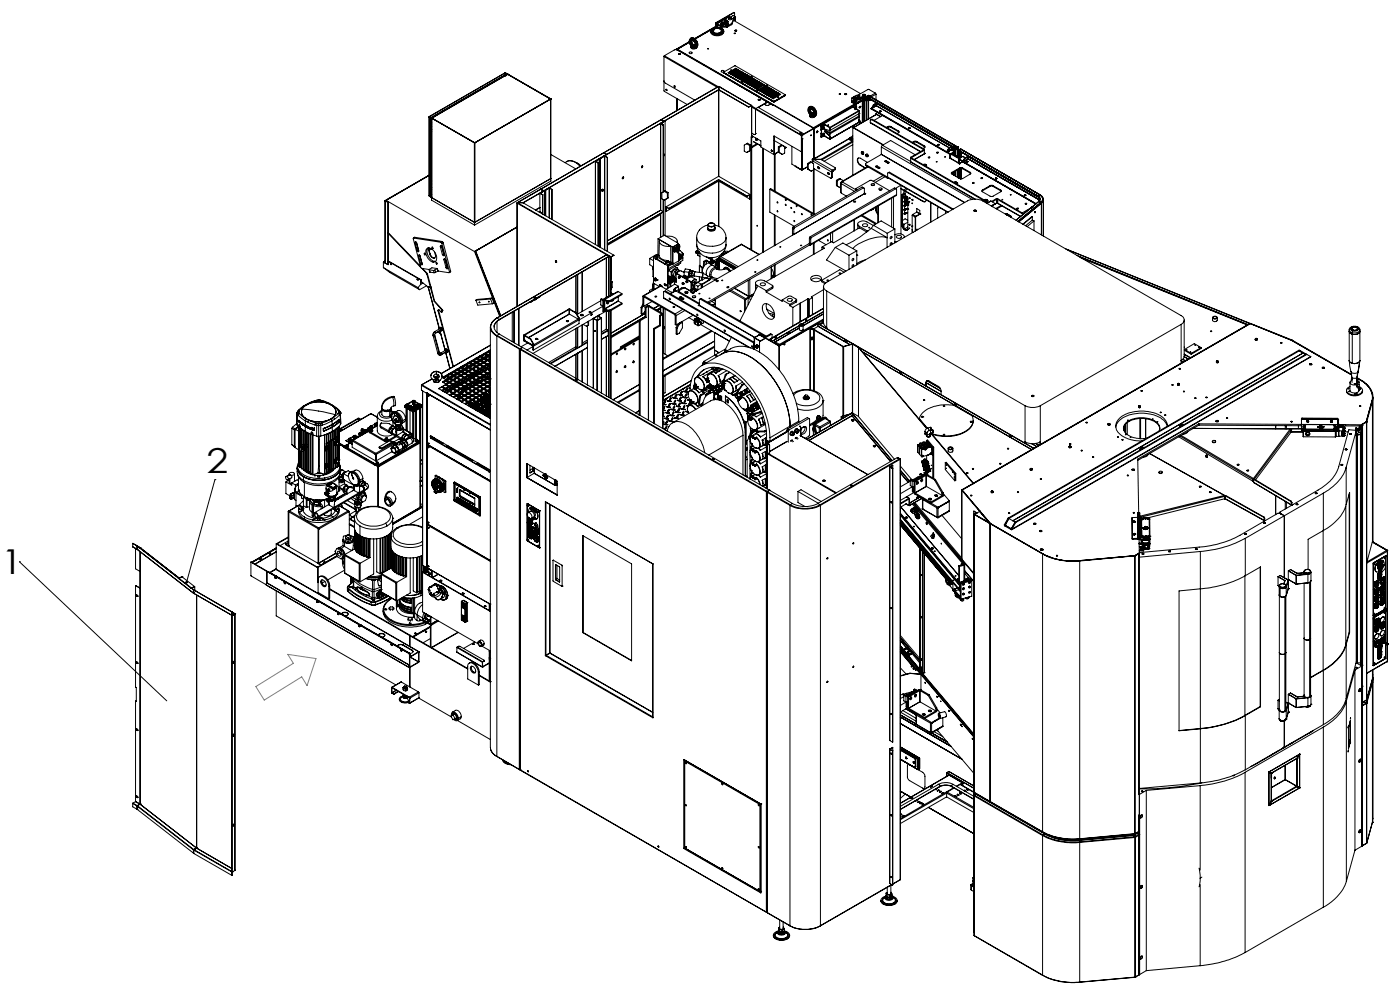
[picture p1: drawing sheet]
<svg xmlns="http://www.w3.org/2000/svg" width="259mm" height="184mm" viewBox="0 0 259 184" stroke-linecap="round" stroke-linejoin="round" font-family="sans-serif">
<defs><g id="words">
<g font-size="6.3">
<text x="38.3" y="87.6">2</text>
<text x=".2" y="106.4">1</text>
</g>
</g></defs>
<g fill="none" stroke="#000" stroke-width=".19">
<path d="M93.6 13.9v.1M93.6 13.5l-14 8.1M93.6 14l.6-.3 7.9 4.7M93.6 14h.1M93.6 14l-12.7 7.4M93.6 13.5l.4 .1M93.9 13.7h.1M94 13.6l-.1 .2M94 13.7l-14.2 8.2M94 13.6l-14.2 8.2M94.1 13.8h.1M94.1 13.8l-.5 .2"/>
<path d="M94.1 13.8l7.9 4.5M102 18.3v.1M102 18.3l-14.1 8.1M102 18.3h.1M102.1 18.3v14.8l-14.2 8.1M102.1 18.4l-14.1 8M123.1 10.5v4.7l5.7 3.3M123.1 15.1v1.8l4.3 2.5M123.1 10.5l9.8 5.6M123.1 10.3v.2M123.1 10.3l2-1.1h.3l17.7 10.2M123.1 10.3l10 5.7"/>
<path d="M123.4 16.5l.2 .2M123.5 16.5l.1 .2M123.5 16.6h.1M123.6 16.6v.1M125 16.1l-.1-.2h.2v.2M125 16.1h.1M125.1 16.1h.1M125.3 9.2h.1M125.3 9.1v.1M125.3 9.1l.2 .1M125.4 9.2h.1M125.4 9.1h.1"/>
<path d="M125.4 18.2v2.3M125.4 9.1l.4 .3M125.4 9.1h-.1M125.4 9.1l25.4 14.7M125.4 18.3v2.2M125.4 9.1l-.1 .1M125.5 18.3v2.1M125.6 9.1h.1M125.5 9.1l2.2-1.3-2.1 1.3M125.6 9.1l-.1 .1M125.6 9.1l25.1 14.6M125.8 10l.2 .1"/>
<path d="M126 9.9l-.2 .1 .2 .1 .1-.2M126 10h-.2M126 9.9v.1M126 9.9h.1M126 10h.1M126.1 9.9v.1M126.1 10h.1M127.7 9.7h.5M127.7 9.7a.27 .27 0 0 0 .3 .2 .27 .27 0 0 0 .3-.2h-.1M127.7 7.8l-2.3 1.3M127.7 7.7l-2.3 1.4M128 7.1a.96 .96 0 0 0 0 1.3"/>
<path d="M128 7.1a1.15 1.15 0 0 1 1 1.7M128 8.4a.67 .67 0 0 1-.3-.6 .67 .67 0 0 1 .5-.6 1.03 1.03 0 0 1 .6 1.6M128 8.4h.1M128 8.6v.2a.6 .6 0 0 0 1 0M128 8.4l.1 .1M128 8.6l.3 .3h.4M128.1 8.5l-.1 .1M128.1 8.5h.1M128.1 7a1.1 1.1 0 0 1 1 .6 1.1 1.1 0 0 1 0 1.2M128.1 8.3l-.1 .1M128.1 8.3l-.2-.3a.41 .41 0 0 1 .2-.6 .41 .41 0 0 1 .6 .3l.2 .5-.1 .4-.1 .1M128.1 8.3l.1 .1"/>
<path d="M128.1 8.3v.2M128.1 7a1.15 1.15 0 0 1 1 1.8M128.1 7l-.1 .1M128.2 8.5l.3 .2M128.2 8.4h-.1M128.2 8.5h.1M128.2 8.4v.1M128.2 7.6l.2-.1-.2 .1M128.2 8.4h.1M128.2 8.4l.4 .2M128.3 7.5h-.1M128.3 8.3a.47 .47 0 0 1-.3-.4 .47 .47 0 0 1 .3-.4 .74 .74 0 0 1 .4 1h-.1"/>
<path d="M128.3 8.3l-.1 .1M128.3 8.3l.3 .2M128.4 8.3l.3 .1M128.5 8.3h.4M128.5 8.7l.1 .1M128.5 8.3h.1M128.5 8.7h.1M128.5 8.3l-.2-.3-.1-.6v.5l.2 .4M128.5 8.3h-.1M128.5 8.3l.1 .1M128.6 8.6l-.1 .1M128.6 8.3l.3 .1-.3-.1"/>
<path d="M128.6 8.6h.1M128.6 8.6l.1 .1M128.6 8.8l.1 .1M128.6 8.3l.2 .1M128.6 8.4h.2M128.6 8.5v.1M128.6 8.4h.1M128.7 8.7l.1 .1M128.7 8.9h.2M128.7 8.7l-.1 .1M128.7 8.7h.1M128.7 8.4h.1"/>
<path d="M128.8 8.4h.1M128.8 8.8v.1M128.8 8.9h-.1M128.9 8.9h.1M129 8.8l-.2 .1M129 8.8h.1M129 8.8l-.1 .1M129.1 8.8h-.1M131.1 9h.2M131.2 9h.1l-.2 .1zM131.7 5.8a1.35 1.35 0 0 0 2 .5l.4-.3v-.2M131.8 5.5l-3 1.7"/>
<path d="M131.9 5.4a1.47 1.47 0 0 1 2.2 .3 1.18 1.18 0 0 1-1.7 .9 .71 .71 0 0 1-.6-.4 .71 .71 0 0 1 .1-.8zM131.9 5.7a1.16 1.16 0 0 0 1.7 .4M131.9 5.4a1.5 1.5 0 0 1 2.2 .3 1.28 1.28 0 0 1-2.1 .4l-.1-.1a.4 .4 0 0 1 0-.6zM131.9 5.3l-3.1 1.9M132.1 5.3a1.17 1.17 0 0 1 1.8 .4 1.2 1.2 0 0 1-2 0zM132.1 5.4a1.15 1.15 0 0 1 1.8 .3 1.15 1.15 0 0 1-2 0zM132.1 5.7l.3 .4M132.1 5.7h.1M132.1 5.7a.92 .92 0 0 1 1.6 0M132.4 6.1h.9M132.5 5.1l.6-.4-.7 .4M132.6 4.3v.6v-.3"/>
<path d="M132.6 4.3l.1 .1M132.7 4.2l-.1 .1M132.7 4.4v.4M132.7 4.2h.1M132.8 4.2l-.1 .2M132.9 4.6v.1M132.9 4.4h-.1l-.1 .1 .2 .1M132.9 4.6h.1M132.9 4.4v.2M132.9 4.4l.8 .4M132.9 4.6l.8 .4M133.1 4.6l-4.4 2.5"/>
<path d="M133.1 4.7l-.8 .5M133.1 16h.1M133.1 16l-10.5 6.1M133.2 16.1h.1M133.2 16h.1M133.2 16l-10.6 6.1M133.2 16v16.7M133.2 16.6l-10.1 5.8M133.2 16.7l-10.1 5.8M133.2 16.7l5.5 3.1M133.2 16.6l5.5 3.2M133.2 16l6 3.5"/>
<path d="M133.2 16l6.1 3.5M133.5 6l-.2 .1M133.5 6a.45 .45 0 0 0 .2-.5 .45 .45 0 0 0-.6-.3 .67 .67 0 0 0-.9 .6l.2 .3M133.6 4.4a.34 .34 0 0 0 .3 .3 .34 .34 0 0 0 .3-.3M133.7 5.7l-.2 .3M133.7 13.1h.1a.21 .21 0 0 1 .3 0 .21 .21 0 0 1-.1 .3l-.3-.1zM133.7 5.7h.1M133.7 4.2l-.1 .1a.3 .3 0 0 0 .3 .3 .3 .3 0 0 0 .3-.2l-.1-.2M133.7 4.2l.3-.1 .1 .1-.3 .1zM133.7 4.2v.2l.1 .1 .3-.1v-.2M133.7 4.8l.1 .1M133.7 5h.1"/>
<path d="M133.7 4.8v.2M133.8 4.9v.1M133.8 4.9h.9M133.8 5h.9M133.8 4.1l.2 .1zM133.9 5.7l-.3 .4M134.1 13.4l2.2-1.2 9.2 5.4M134.1 13.5h.1M134.1 13.4v.1M134.1 13.4l9.3 5.4M134.1 13.5l9.3 5.3-.3-.2M134.2 4l.2 .3a.29 .29 0 0 0 .1 .4 .29 .29 0 0 0 .4-.2l.1-.1-.2-.1"/>
<path d="M134.3 4.4a.34 .34 0 0 0 .3 .3 .34 .34 0 0 0 .4-.3M134.4 3.8l-.1 .1a.15 .15 0 0 0-.1 .1 .15 .15 0 0 0 .2 .1v.1M134.4 3.8l.1 .3 .3-.1v-.2M134.4 3.7h.3a.16 .16 0 0 1-.1 .2 .16 .16 0 0 1-.2-.2zM134.4 4.2l.1 .3 .3-.1M134.4 13.7l8.7 4.9M134.5 3.8h.2zM134.6 3.8h.1M134.6 4.2l.1 .1zM134.6 4.3h.1M134.7 5h.1M134.7 4.9v.1"/>
<path d="M134.8 4.8l-.1 .1M134.8 4.8v.2M134.8 3.8l.1 .2-.1 .1M134.8 4.4h.1M134.8 4.2v.2M134.9 4l-.1 .2M135 3.2a.23 .23 0 0 1 .3-.1 .23 .23 0 0 1 .1 .3h-.3zM135.2 3.2l.2 .1zM135.2 3.1l-2.4 1.3M135.2 3.1l-2.3 1.3M135.2 3.1h.1M135.3 13.7l1.4-.8 .2 .1-1.4 .8z"/>
<path d="M135.4 12.9l.2 .1zM135.5 3.3l.4 .2M135.6 4.4l-.8 .4M135.6 4.6l-.8 .4M135.6 4.4v.2M135.6 4.3v.1M135.6 4.5v.1M135.6 4.3v.2M135.6 13.8l1.5-.7 .2 .1-1.4 .8zM135.8 13.4v.2M135.8 13.8v.2M135.9 15.2h.1"/>
<path d="M135.9 3.5a.23 .23 0 0 1 .1-.3 .23 .23 0 0 1 .3 .2l-.2 .3M135.9 3.5v.1M135.9 3.8l23.6 13.5M135.9 3.6l-.3 .7M135.9 3.8l-.3 .7M135.9 3.6v.2M136 3.7h.1M136 2.3h.1M136 2.3l-3.3 1.9M136 3.4l.1 .1M136 3.5l.1-.2v.2M136.1 3.4h-.1"/>
<path d="M136.1 6.2h.2M136.1 6.1l.2 .1h-.2zM136.1 3.7h-.1M136.1 3.7h.1M136.1 3.3l-.1 .1M136.1 3.1v-.7l-.1-.1-3.2 1.9M136.2 3.7h-.1M136.2 5.7h.3M136.2 3.6v.1M136.2 3.7v.1M136.2 3.7l-.2 .1M136.2 3.8h-.1"/>
<path d="M136.2 5.6l.3 .1zM136.2 5.6l.3 .1-.2 .1zM136.2 5.7h.1M136.3 3.2l-.4-.3h-.1l-.3 .3v.4l-.2 .1-.3-.1v-.3M136.3 5.7h.2zM136.3 5.7v.1M136.3 13.1v.3M136.3 13.6v.2M136.3 14v.2M136.3 3.3l-.2-.1-.2 .3M136.3 13.6v.1M136.3 12.8h.2"/>
<path d="M136.4 14.3l1.4-.8 .2 .1-1.4 .8zM136.4 12.6l-1.5 .9 .3 .1 1.4-.8M136.4 12.6l.2 .2M136.4 12.6l-1.4 .9M136.4 12.7l.1 .1M136.5 5.7v.1M136.5 5.7h.1M136.5 12.8l-1.3 .8M136.5 12.8h.1M136.7 12.9l-1.3 .8M136.7 12.9l.1 .1-.1-.1M137 13.1l.2 .1"/>
<path d="M137.1 14.7l1.4-.8 .2 .1-1.4 .8zM137.1 13.1l.1 .1M137.1 13.1h.1M137.1 13.1l-1.4 .8M137.4 13.4l.2 .1M137.4 13.3l.2 .1M137.4 13.3l-1.4 .8 .2 .1M137.4 13.3l.2 .1-1.4 .8M137.4 13.3l-1.3 .8M137.4 13.3h.1M137.5 15.2h.2M137.6 15.2h.1"/>
<path d="M137.8 13.5h.1M137.8 13.5l-1.4 .8M137.8 13.5l.1 .1h-.2M138.1 13.7l.2 .1M138.1 13.7l-1.3 .8M138.1 15.3l1.4-.8 .2 .1-1.3 .8zM138.1 13.7l-1.4 .8 .3 .1 1.3-.8M138.3 13.8l-.2-.1 .2 .1M138.5 13.9l-1.4 .8M138.5 13.9l.1 .2-.2-.1M138.7 19.8h.1M138.8 14.2l.2 .1"/>
<path d="M138.8 14.1l.2 .1M138.8 15.7l1.4-.8 .2 .1-1.3 .8zM138.8 14.1l-1.4 .8 .3 .1 1.3-.8M138.8 14.1l-1.3 .8M139.1 14.2l.2-.1v.1zM139.1 14.4l.2 .1M139.2 14.2h.1M139.2 15.9l1.4-.8 .2 .2-1.4 .7zM139.2 14.3l-1.4 .8 .2 .1 1.4-.8M139.2 14.3l.2 .1M139.2 14.3l-1.4 .8M139.2 14.3l.1 .1"/>
<path d="M139.2 14.4h.1M139.2 19.5l.1 .1M139.2 19.6l.1 5.8M139.2 19.5l-.5 .3M139.2 19.5v.1M139.2 19.6l-.5 .2M139.2 19.6h.1M139.3 14.4l-1.3 .8M139.3 19.6v7.5M139.3 19.6l.8 .5M139.3 19.8l.7 .4M139.3 14.4h.1"/>
<path d="M139.5 14.6l.2 .1M139.5 14.5l-1.3 .8M139.5 14.5l.2 .1M139.8 14.8l.2 .1M139.9 14.7l-1.4 .8M139.9 14.7l.2 .1M139.9 14.7l-1.4 .8 .2 .1 1.4-.8M139.9 16.3l1.4-.8 .2 .1-1.4 .9zM140.1 14.8l-.2-.1 .2 .1M140.2 15l.2 .1M140.2 14.9l-1.3 .8M140.2 14.9l.2 .1"/>
<path d="M140.3 16.5l1.3-.8 .3 .2-1.4 .7zM140.3 16.8h.2M140.5 19.9l8 4.6M140.5 18.5h.3M140.5 15.2l.2 .1M140.6 15.2l.2 .1M140.6 15.1l-1.4 .8M140.6 16.7l1.4-.8 .2 .1-1.4 .8zM140.7 18.4h-.2v.1M140.7 18.5h-.2M140.7 18.4h.1M140.7 18.4v.1"/>
<path d="M140.7 18.5h.1M140.8 18.4l-.1 .2-.2-.1M140.8 18.5h.1M140.8 18.4v.1M140.9 15.4l.2 .1M140.9 15.3l-1.3 .8 .2 .1 1.3-.8M140.9 15.3l.2 .1M140.9 15.3l-1.3 .8M141 16.9l1.3-.8 .3 .2-1.4 .8zM141.1 15.4l-.2-.1 .2 .2M141.3 15.5l.2 .1h-.2M141.3 15.5l-1.4 .9"/>
<path d="M141.3 17.1l1.4-.8 .2 .2-1.4 .8zM141.5 15.8l.3 .1M141.7 17.3l1.4-.7 .2 .1-1.4 .8zM141.8 15.9l-.2-.2 .3 .2M141.9 15.9h.1M141.9 18.7a.16 .16 0 0 1 .2 .2 .16 .16 0 0 1-.2 .1M141.9 19.1l-1.4 .8M141.9 19l-1.8 1.1M141.9 19v.1M142 16l.1 .1M142 15.8h.2zM142 15.9v.1"/>
<path d="M142 16l.2 .1M142 16l-1.3 .7M142 15.9l.1 .1M142 18.8l.8 .4-.5 .3-.7-.2M142 17.6l1.4-.9 .2 .2-1.4 .8zM142.1 16h.1M142.1 18.9l-.2 .2M142.1 16.1l-1.3 .7M142.2 16.1h.1M142.3 16.2l.2 .1M142.3 16.1l-1.3 .9M142.7 16.4l.1 .1"/>
<path d="M142.7 16.3v.1M142.7 16.4l-1.3 .8M142.7 16.4l.2 .1M142.7 17.9l1.4-.7 .2 .1-1.4 .8zM143 16.6l.2 .1M143.1 16.5l-1.4 .9M143.1 18.6l.3 .3v-.1M143.1 18.2l1.4-.9 .2 .2-1.4 .8zM143.1 19.4h.1M143.4 18.8h.1M143.4 16.8l.2 .1M143.4 16.7l-1.3 .9"/>
<path d="M143.7 17l.2 .1M143.8 17l.2 .1M143.8 17l-1.4 .7 .2 .2 1.4-.8M143.8 17l-1.4 .8M144.1 18h.1M144.1 17.2l.2 .1M144.1 17.1l-1.3 .9M144.4 17.4l.2 .1M144.5 17.3v.1M144.5 17.4l-1.4 .8M144.5 17.4l.1 .1M145.5 17.6l-2 1.2"/>
<path d="M145.5 17.7l-2 1.1M145.5 17.6v.1l-2 1.2v-.1M150 19.8a1.02 1.02 0 0 0 0 1.3M150 19.8a1.15 1.15 0 0 1 1 1.7M150.1 19.7a1.1 1.1 0 0 1 1 .6 1.1 1.1 0 0 1 0 1.2M150.1 19.7a1.15 1.15 0 0 1 1 1.8M150.1 19.7l-.1 .1M155.5 17.4h.2M156.6 17.4h.2M156.8 17.4h-.2M156.8 17.4h.1M157.8 18.7l.7 .4"/>
<path d="M157.9 19h.1M157.9 19l.6 .3M158 18.1l.3 .3a.27 .27 0 0 0 0 .4 .27 .27 0 0 0 .4-.1l.1-.2-.2-.1M158.1 18.5a.34 .34 0 0 0 .4 .4 .34 .34 0 0 0 .3-.4M158.1 19.8l-5.3 3.1M158.1 19.8h.1M158.2 19.9l.5-.3 .1 .5-.2-.1M158.2 19.8l1 .7M158.2 18l-.2 .1 .3 .3v.2l.1 .1 .2-.1 .2-.5M158.2 17.9l.3-.1a.16 .16 0 0 1-.1 .3 .16 .16 0 0 1-.2-.2zM158.3 18.3h.2a.16 .16 0 0 1 0 .2 .16 .16 0 0 1-.2-.2zM158.3 17.9h.2l-.2 .1z"/>
<path d="M158.4 18.3l.2 .1zM158.4 18h.1M158.4 19.2l-7.7 4.5M158.5 19.1h.1M158.5 19.1v.2M158.5 19.3l-7.7 4.5M158.6 19.1v.2h-.1M158.6 19.1l-.1 .1M158.6 18l.2 .1-.2 .2M158.6 17.9v.3l-.2 .1-.2-.1v-.3l-.4 .3 .1 .8M158.8 19.7h.1M158.7 19.7l-.4 .3"/>
<path d="M158.8 19.7h-.1M158.8 18.2a.35 .35 0 0 0 .3 .3 .35 .35 0 0 0 .4-.3M158.9 18a.27 .27 0 0 0 .1 .4 .27 .27 0 0 0 .4-.1l.1-.1-.1-.2M158.9 17.9h.3a.17 .17 0 0 1-.1 .2 .17 .17 0 0 1-.2-.2zM158.9 18v.2l.2 .1 .2-.1 .1-.2M159 17.6v.1M159 17.7v.1M159 17.7l.2 .2M159 17.8v.1M159 17.6l-.6 .2M159.1 18h.1M159.1 17.7h.3z"/>
<path d="M159.2 17.8h.1zM159.3 20h.1M159.3 19.7l-.1 .1M159.3 17.9l.5 .3M159.4 19.7l-.2 .2M159.4 19.7h.1M159.5 18.1l.3 .2M159.7 18.1l.1-.1-.1 .1M159.7 18.6h.1M159.8 18.6h.1M159.8 18.2h.2M159.8 18.3h.2"/>
<path d="M159.8 18.6l-8.9 5.2M159.8 18.2v.1M159.8 18.6v4.1M159.8 17.7a.27 .27 0 0 0 .3 .2 .27 .27 0 0 0 .3-.2M159.8 17.8h.1M159.8 17.6v.2M159.9 17.5h.4a.22 .22 0 0 1-.2 .3 .22 .22 0 0 1-.2-.3zM159.9 18.5l.2 .2M160 18.5l.2 .1M160 17.6h.2zM160 18.2v.1M160 18.3l.5-.3-1.9 1.1"/>
<path d="M160.1 17.7h.1M160.1 18.7l-.3 .1M160.1 18.7h.1M160.1 18.7v3.8M160.2 18.7h.1M160.2 18.6v3.9M160.4 17.8h.1M160.4 17.6v.2M160.5 18.2l-.2 .2h-.2M160.5 18.3l-.2 .2h-.3M160.5 18.2l.4 .2M160.5 18.2l.5 .2"/>
<path d="M160.5 18.2l-9.7 5.6M160.5 18.2v.1M160.5 17.9v4.4M160.5 18.4l-.3 .2M160.5 18.5l-.3 .2M160.5 17.9h.1M160.6 17.9h.1M160.6 17.9v.1M160.6 18.3v3.9M160.6 18.5l.3 .1M160.6 18.3l.1 3.9M160.8 18h.3a.16 .16 0 0 1-.1 .2 .16 .16 0 0 1-.2-.2z"/>
<path d="M160.9 18.4h.1M160.9 18.4v.2M160.9 17.7h.2M160.9 17.8h.1M160.9 17.8l-.3 .2 16.5 9.5M160.9 17.7l-.4 .2M160.9 17.7h.1M160.9 17.7l-.9 .5M160.9 18.6v3.4M160.9 17.8l16.5 9.5M161 17.8h.1M161 17.7h.1"/>
<path d="M161 17.7l16.6 9.6M161 17.7l-.5 .3M161 17.7l-.1 .1M161 18.4h.1M161.1 17.7h-.1M161.1 17.7l-.5 .2M161.2 18.4h-.2M161.2 18.3l15.3 8.8-.1 .3 .6 .2M161.2 18.3l-.2 .1M161.2 18.4l15.3 8.8M161.2 18.3v.1M161.3 18.4v.2"/>
<path d="M161.3 18.6h-.4M161.3 18.5v.1M161.9 19.4v.1M161.9 19.4l-.4 .6M161.9 19.4l-.2 .6 .7-.4M161.9 19.5l-.3 .6M162.2 17.2l-1.3-.7-1.9 1.1M162.2 17.2l.2 .2M162.2 17.2l-1 .6M162.4 17.4v1.1M162.4 17.4l-.9 .5M162.4 19.6l13.5 7.8"/>
<path d="M162.4 19.2h.1M162.4 19.6h.1M162.4 19.1h.1M162.4 19.1l-.5 .3M162.4 19.2v.4M162.4 19.6l-.8 .5M162.5 19.6l13.5 7.8M162.5 19.2l13.8 7.9M162.5 19.1h.1M162.5 19.1l-.6 .4M162.5 19.1l-.1 .1M162.5 19.1l13.9 8"/>
<path d="M162.5 19.1v.1M71.4 37.2v11.5M71.4 37.2h.1M71.4 37.2l.5 .2M71.5 37.2v-.1l16.4 9.5M71.9 37.5v11.5M71.9 37.4v11.6l-.5-.3M71.9 37.4v.1M79.5 21.6v14.6l.3 .3M79.5 32.4l-8.1 4.7 .5 .4M79.5 32.5l-8.1 4.7M79.6 21.6l.2 .3"/>
<path d="M79.6 36.3h.1M79.6 21.6v14.7l.2 .2M79.6 21.6l.2 .2M79.6 21.6h.1M79.8 21.8v14.7M79.8 21.9h.1M79.9 22.7v.1M79.9 35.2h.1M79.9 33.4v.1M79.9 21.8l-.1 14.6M79.9 22.8h.1M79.9 33.6h.1"/>
<path d="M79.9 24.5h.1M79.9 22.9h.1M79.9 22.8v.1M79.9 33.6v.1M79.9 33.5v.1M79.9 24.4v.1M79.9 35.1v.1M80 36.6h.1M80 36.6v.5l7.9 4.6M80 23h-.1M80 23.4h-.1M80 24h-.1h.1"/>
<path d="M80 24.4h-.1M80 21.9h.1M80 33.7h-.1M80 34.1h-.1M80 34.7h-.1M80 35.1h-.1M80 21.9v14.7M80 36.4l-.2 .1M80 22.7h-.1M80 36.6l7.9 4.6M80 21.9l7.9 4.5M80 33.4h-.1"/>
<path d="M80 36h-.1M80 36l-.1 .1M80.1 21.9l7.8 4.5M80.9 21.4l-.9 .5M87.9 26.4h.1M87.9 26.4v14.8l.1-14.8M95.8 37.6v19.1M95.9 37.6h.1M95.9 37.6l16.5 9.6M95.9 37.6v19.1M95.9 37.5v.1M95.9 37.6l17.3 9.9"/>
<path d="M95.9 37.6h1M95.9 37.5h1M96.9 37.6l16.9 9.7M96.9 37.5v.1M100.1 38.4l-.9 .5M100.1 38.4h.1M100.1 35.8v2.6M100.1 35.8l.5 .3M100.1 39.2h.1M100.1 38.4l-.8 .5M100.1 39.2l.4 .3M100.1 38.4v.8"/>
<path d="M100.1 39.2l-.2 .1M100.1 39.2h-.2M100.2 35h.1M100.2 35.7h.1M100.2 35l-4.3 2.5M100.2 35l.5 .4M100.2 35.7l-.1 .1M100.3 35.1h.1M100.3 35h-.1M100.3 35l.5 .3M100.3 35.1l.5 .3M100.3 35v.1"/>
<path d="M100.5 39.6h.1M100.5 39.5l-.1 .1M100.6 36.1l-.1 3.4M100.6 36.1v3.5M100.7 35.4l-3.8 2.1M100.7 35.4l-3.7 2.2M100.8 35.3v.1M100.9 35.3l-.8 .5M100.9 35.3l-.7 .4M100.9 35.3v4.5M101.1 35.2h.1M101.1 35.2v4.7"/>
<path d="M101.1 35.2v4.8M101.7 34.8h.1M101.7 34.8l-.6 .4M101.8 34.8h.1M101.8 34.8v5.5M101.8 34.8l-.7 .4M101.8 34.8l.5 .3M102.1 33h.1M102.1 28.6l4.6 2.7M102.1 33v.5l-14.2 8.2M102.3 35.1v5.5M102.3 35.1h.1"/>
<path d="M105 29.9a2.21 2.21 0 0 1 2.6 .8M105 29.9a2.18 2.18 0 0 1 2.5 .9M105 29.9l-.3 .2M106.9 30.1l.7 .6M110.4 29.8v.1M110.4 29.9v15.4M110.4 29.9l.4 .2M110.4 29.9h.1M110.4 29.9l.5 .2M110.8 30.1h.1M110.8 30.1v15.5M110.9 30.1v15.5"/>
<path d="M111.1 29.5l-.7 .3M111.1 29.5l-.7 .4M111.1 29.5v16.2M111.2 29.3v16.5M111.2 29.3l.1 .1M111.3 29.4v16.4M111.5 35.2l.1 .2M111.5 35.2l.1 .1M111.6 35l.2 .1M111.6 35l-.1 .2M111.6 35l.1 .1M111.6 35.3v.1"/>
<path d="M111.7 35.1l-.1 .2M111.7 35.1h.1M111.8 28.3h.1M111.8 28.3l-11.6 6.7M111.8 35.1l-.2 .3M111.9 28.9h.1M111.9 28.3l-11.6 6.7M111.9 28.3l.5 .3M111.9 28.3h.1M112 28.9h.1M112 28.9l-.8 .4M112 28.9l-.7 .5"/>
<path d="M112 28.9v17.4M112.1 28.9l.4 .3M112.1 28.9v17.4M112.1 28.9h.1M112.1 28.9l.5 .3M112.4 28.6l-11.6 6.7M112.4 28.6l-11.6 6.8M112.5 29.2h.1M112.5 29.2v17.3M112.6 29.2v17.3M115.5 32.8h.1M115.5 32.9l-.1 .2"/>
<path d="M115.5 32.8l.1 .1M115.5 32.9h.1M115.6 32.8l-.2 .1v.2l.2-.2M119 30.7l.1 .1M119.1 30.8l-.2 .2M119.1 30.8h.1M119.1 30.8v.1M119.1 30.8h-.2v.3l.2-.2M122.4 22.9l.1 16M122.4 39.5v4.4M122.4 39.7l-9.8 5.7M122.5 22.8v.1"/>
<path d="M122.5 38.9l-9.9 5.7M122.5 22.9l.4 .3M122.5 38.9l.4 .3-10.3 5.9M122.5 22.9v16M122.5 39.5v4.4M122.5 22.2h.1M122.5 22.9h.1M122.5 22.2l-10.6 6.1M122.5 22.8h.1M122.5 22.2l.6 .3M122.6 22.1l-.1 .1M122.6 22.2h.1"/>
<path d="M122.6 22.8h.1M122.6 22.1l.5 .3M122.6 22.2l.5 .3M122.6 22.1v.1M122.9 23.2v12.3M122.9 37v6.7M122.9 39.2l-10.3 6M122.9 37v6.6M122.9 23.2h.1M123 28.6l-.1-.1 .3 .1M123 28.6l-.1 .1M123 28.6h.2"/>
<path d="M123.1 22.5h.1M123.1 22.5l-10.7 6.1M123.1 22.4v.1M123.1 35.4l-.4 .3v1.1l.4 .3M123.1 35.4l.6 .4M123.2 28.6l-.3 .3M123.3 22.4v12.9M123.3 37v6.6M123.3 22.4l-.8 .5M123.3 22.4l-.8 .4M123.3 35.3l-.2 .1M123.3 35.3l.5 .3"/>
<path d="M123.3 37l-.2 .1M123.4 38.3l.1 .8M123.4 38.3l.6 .3M123.7 35.8v.9M123.7 36.7l-.6 .4M123.8 35.6v1M123.8 35.6l-.1 .2M123.8 36.6l-.1 .1M123.8 36.6l-.5 .4M124 38.6h.1M124 38.6l-.5-.2v.7M133.2 32.7h.1"/>
<path d="M133.2 33.3v8.6M133.2 32.7l-9.8 5.6M133.2 33.3l5.3 3M133.2 33.3l-9.2 5.3M133.2 33.5v8.4M133.2 32.7l5.8 3.3M138.4 26.6l-.5 .3v1.1l.5 .2M138.4 26.6l.5 .3M138.4 26.6l.1-.1 .6 .4M138.5 36.4l.4-.3v.7M138.5 36.3v.1M138.5 36.4l-5.3-3.1-9.2 5.3"/>
<path d="M138.9 26.9v1M138.9 36.8l-5.7-3.3-9.7 5.6M138.9 27.9l-.5 .3M139 36l-.5 .3M139 36l-.1 .8M139.1 26.9v.9M139.1 26.9h-.2M139.1 27.8l-.2 .1M139.1 27.8l-.7 .4M139.1 27.3v18.9M139.1 27.3l.2 .1M139.3 25.4l-.1 1.8"/>
<path d="M139.3 25.3h.1M139.3 24.6l.5 .3 .2-.2M139.3 25.1l1.7 1v1.1l2.4 1.4M139.3 27.4v18.9M139.3 25.3v.1M139.5 25.2l-.2 .1M139.7 26.2l1.3 .8M139.7 26.3l1.3 .7M139.9 24.9h.1M140 20.2h.1M140 24.7h.1M140 20.2v4.5"/>
<path d="M140 20.2l8.5 4.9M140.1 25.7h.1M140.1 25.6v.1M140.1 20.1l-.1 .1M140.1 20.1l8.5 4.9M140.1 20.1h.1M140.2 25.7h-.1M140.2 25.7l-.1 .1M140.3 25.7l-.2 .2v-.2M140.3 26.6l-1.2 .7M140.4 25.8l-.1 .2h-.2M140.4 25.8v.1"/>
<path d="M140.4 26.7l-1.1 .7M141.4 27.5v19.2M142.7 35l.1-.1 8.2 4.8M142.7 35v4.3l4.5 2.6M142.7 35l8.2 4.8M142.9 27.8l.2 .1v.1zM143 27.8l.1 .1M143.1 28l-.2-.2 .2 .2M143.4 28.6h.1M143.4 28.5l.1 .1M143.5 28.6h.1M143.5 25.2v10.1"/>
<path d="M143.5 28.5h.1M143.5 26l2.2 1.3M143.5 39.8v5.7M143.7 28.5v6.9M143.7 39.9v5.5M144 39l.1 .1v.1zM144.3 28.1l-.8 .4M144.3 28.2l-.8 .4M144.3 27.2l.1 .1M144.3 28.2h.1M144.3 27.2v1M144.3 28.2l.7 .4"/>
<path d="M144.4 27.3v.9M144.4 28.2l.6 .4M145 26.9h-.2l-.5 .3M145 26.9l-.6 .4M145 26.9l.4 .3v1.1l-.4 .3M145.7 27.3l-.3 .1M145.7 27.3l-.3 .2M146.8 27.1v3.3l1.8 1.1M147.1 39.2l.2 .2h-.2zM147.4 30.8h.1M147.4 30.8l1.2 .7M147.6 38l.1 .3-.1-.1z"/>
<path d="M148.4 24.5h.1M148.5 28.1l-5.1-2.9v3.4M148.5 24.5l-.3 .1h.4l.3 .3M148.5 28h.1M148.5 24.7h-.2M148.5 28v.1M148.5 24.5l-.2 .2M148.5 24.5h.1M148.5 25.1h.1M148.6 25l-.1 .1M148.6 25.1h.1M148.6 25.7h.1"/>
<path d="M148.6 24.6l-.3 .1M148.6 25v6.5M148.6 31.5l.1-.1-.1 .1M148.6 25.7l.1 5.8M148.6 25.1v6.3M148.6 30.1h.1M148.6 30.6h.1M148.6 30.9h.1M148.6 25.8h.1M148.6 25.7v5.7M148.7 25.7h.1M148.7 31.5h-.1"/>
<path d="M148.7 31.5l1-.6-1.1 .6M148.9 24.8l-.3 .3M149.7 30.3l.1 .1M149.7 31.3h.1M149.7 30.3v1M149.7 31.3l.7 .4M149.8 30.4v.9M149.8 31.3l.6 .4M150 21.1a.67 .67 0 0 1-.3-.6 .67 .67 0 0 1 .5-.6 1.08 1.08 0 0 1 .6 1.6h-.1M150 21.1h.1M150 21.3v.2a.57 .57 0 0 0 1 0M150 21.3l.3 .3h.4"/>
<path d="M150.1 21.2l-.1 .1M150.1 21a.51 .51 0 0 1-.3-.5 .51 .51 0 0 1 .5-.4 .78 .78 0 0 1 .4 1.3M150.1 21l-.1 .1M150.1 21l.1 .1M150.1 21.2h.1M150.1 21v.2M150.1 21.1h.1M150.1 21.2l.4 .2M150.2 21.2l.3 .2M150.2 21.1l-.1 .1M150.2 21.1h.1M150.3 21.1l.3 .2"/>
<path d="M150.3 21.1l-.1 .1M150.3 25v.1M150.3 39.6l.1 .2zM150.4 21a.47 .47 0 0 1-.4-.4 .47 .47 0 0 1 .3-.4 .74 .74 0 0 1 .4 1h-.1M150.4 21l-.1 .1M150.4 21l.2 .2M150.4 30l.4 .3-.1 9.2M150.4 30l-.2-.1-.5 .4M150.4 30l-.6 .4M150.5 21l.2 .1M150.5 21.4h.1M150.5 21l-.2-.4v-.5l-.1 .4 .3 .5"/>
<path d="M150.5 21h.4M150.5 21.4l.1 .1M150.5 21h.1M150.5 29.5v.6M150.5 21l.1 .1M150.6 21.3l-.1 .1M150.6 21.3h.1M150.6 21.3l.1 .1M150.6 21.5l.1 .1M150.6 21l.3 .1zM150.6 21l.3 .1h-.2M150.6 29.6v.6"/>
<path d="M150.6 21.1h.2M150.6 21.1h.1M150.6 21.2v.1M150.6 21.4h.1M150.7 21.4v.1M150.7 21.4l-.1 .1M150.7 23.7h.1M150.7 21.5l.1 .1M150.7 23.7l.1 .1M150.7 21.1h.1M150.8 21.5l-.1 .1M150.8 21.6h-.1"/>
<path d="M150.8 23.8h.1M150.8 29.5l-.2 .3 3.5 2M150.8 29.5h.1M150.8 29.5l-.3-.1 .1 .2M150.8 29.5l-.2 .1M150.8 21.1h.1M150.8 29.5l3.5 2M150.8 31.2l3.2 1.8M150.8 29.5h1.4M150.8 31.5l-.4 .2M150.8 23.8l-1.9 1M150.8 29.2l.1 .1"/>
<path d="M150.8 23.8v5.6M150.8 23.8l-2.2 1.3M150.9 24.3l-.1 .1M150.9 23.8v5.6M150.9 31.2v8.4M150.9 24.6h-.1M151 21.5l-.3 .1M151 21.5l-.2 .1M151 21.5h.1M151.1 21.5h-.1M151.5 24.3l-.2 .2M151.6 31.1l-.1-.1 .1-.1 .3 .2-.1 .1"/>
<path d="M151.6 31.1l.2 .1M151.7 30.9l.1 .1M151.8 31l-.2 .1M151.8 31l.1 .1M151.9 31.2h-.1M152.2 29.5h.1M152.2 29.5l2.6 1.6v.3l-.7 .4M152.2 24.6l-.1 .1v.7h.1M152.2 23.3l-.1 .1v.7h.1M152.2 25.3l.1 .1M152.2 25.4h.1M152.2 23.5l.1 1.8"/>
<path d="M152.2 23.5h.1M152.3 23.4v.1M152.3 23.4l-.1 .1M152.5 23.8v.1M152.6 24.9l.1 .1-.1 .1zM152.6 23.7h.1l-.1 .1zM152.6 24.8h.1M152.6 23l-.4 .3M152.6 23.5h.1M152.6 23h.1M152.7 23.7l-.1 .1M152.7 23.5h.1"/>
<path d="M152.7 24.9l-.1 .2M152.7 23.5a.22 .22 0 0 0-.3 .1 .22 .22 0 0 0 .1 .3M152.7 23l-.5 .3M152.7 23l1.1 .7M152.7 24.8a.23 .23 0 0 0-.3 0 .23 .23 0 0 0 .1 .4M152.7 25.1h.1M152.7 25.1l1.1 .7M152.7 23v.2M152.7 25.1l1.1 .6M152.8 22.9l-.1 .1M152.8 22.9l1 .7M152.8 23.9l1 .2"/>
<path d="M152.8 25.1l-.5 .2M152.8 24.4l.9 .7zM152.8 23.1l-.5 .3M153.4 23.2h.1zM153.5 32.2l-.1-.3 .3 .2v.2h-.1M153.5 32.2l.1 .1M153.5 32l.1 .1M153.6 32.1l-.1 .1M153.6 32.1l.1 .1M153.7 25.1l.1 .2M153.7 32.2l-.1 .1M153.8 25.7v.1"/>
<path d="M153.8 25.3v.4M153.8 23.7h.1M153.8 23.6h.1M153.8 23.6l.1 .1M153.8 23.6v.1M153.8 23.6v.5M153.8 24.2v1.6M153.8 25.2v.1M153.8 24.1h.1M153.8 24.1v.1M153.9 23.7l-.1 .4M154.1 31.8v1.1"/>
<path d="M154.1 32.9l-.1 .1M154.3 31.5l-.2 .3M154.3 31.7h.1M154.3 31.5v1.3M154.3 32.8l-.2 .1M154.3 32.8l-.3 .2M154.8 31.2l-.5 .3M155 33.4l.2 .1M155 34.3l.2 .1M155 33.4v.9M155 34.3l.8 .5M155.2 33.5v.9"/>
<path d="M155.2 34.4l.6 .4M155.8 33.1l-.6 .4M155.8 33.1l-.2-.1-.6 .4M155.8 34.8h.1M155.8 33.1l.4 .3v.1M155.8 33.8l.1 .1M155.8 33.8v1.8h.1M155.9 34v1.8l1 .5M155.9 33.8h.1M155.9 33.8h-.1M155.9 34l2.5 1.4M156.1 33.7l-.2 .3"/>
<path d="M156.1 33.7l-.2 .1M156.1 33.7l2.5 1.4M157.4 25.6l-6.6 3.9M157.4 25.7l-6.6 3.8M157.4 25.7l.6 .4M157.8 25.7h.1M157.9 25.8h.1M157.9 26.2l-5.7 3.3M157.9 25.5l-.2 .1 .2 .2M157.9 25.7l.1 .1h-.1M157.9 25.5l.1 .1M157.9 25.5v.2"/>
<path d="M158 23.6v8.8M158 25.2l-.6 .3v.4l.6 .3M158 26.3l-5.7 3.3M158 26.8l-5.3 3.1M158 23.6l5.6 3.2M158.1 23.6h.2M158.1 23.6l5.6 3.2M158.1 23.6h-.1M158.3 37.2l.2 .1a.15 .15 0 0 1-.1 .2 .15 .15 0 0 1-.2-.2zM158.4 20l.2-.1 .1 .2M158.6 34.9v.4M158.6 34.9l.3 .3"/>
<path d="M158.6 34.9l2.7-1.5h.2l3.4 1.9M158.6 20.1h.2v.1M159.1 29.3a.93 .93 0 0 0 .4 1.3M159.2 20.5v.1M159.2 20.5h.1M159.2 22.7l-5.4 3.1M159.2 20.5l-5.4 3.1M159.2 22v.1M159.2 21h.1M159.2 21v1.7M159.2 22.1h.1M159.2 21.5l-5.4 3.1-1-.6"/>
<path d="M159.2 21.7l-5.4 3.1-1-.6M159.2 22.6v.1M159.2 20.9l-5.2 3.2-.1-.1M159.2 20.6l.1 .4M159.2 22.6l-5.4 3.1M159.2 22.1v.5M159.2 20.6l-5.3 3.1M159.3 21h-.1M159.3 20.5v.5M159.3 20.5l-.1 .1M159.4 22.4l-.2 .3M159.5 30.6l.8 .5"/>
<path d="M159.5 30.6h.1M159.5 30.6l.9 .5M159.6 40l2.7 1.5M159.6 28.2l.2-.1 .2 .4h.1M159.6 28.2v.2l.3 .2M159.7 28.2l.1 .3M159.8 28.1l-.1 .1M159.8 39.8l2.7 1.6M159.8 28.1h.1M159.8 28.1l-.2 .1M159.9 28.1l-.1 .1 .1 .1M159.9 28.1l.2 .2"/>
<path d="M159.9 28.3v.3M160.1 28.3h-.2M160.1 34.8l-12.8 7.4M160.1 34.8l.1 .1v1M160.1 34.8l-.3-.2-12.8 7.4M160.1 28.3v.2M160.1 28.5l-.2 .1M160.2 35.9h.1M160.2 35.9l-13.1 7.5M160.2 35.7l.2 .2-.1 .1-.1-.1M160.4 30.5l4 2.3M160.4 28.7l.3-.1 .2 .3"/>
<path d="M160.4 28.7l.2 .3h.1M160.6 28.7l.1 .2M160.6 28.6h-.1M160.6 28.6h.1M160.6 28.6l-.2 .1M160.7 28.6h-.1l.1 .2M160.7 28.6l.2 .1M160.7 28.8v.2M160.8 30.1l-1.3-.8a.45 .45 0 0 0-.6 .2 .45 .45 0 0 0 .1 .6l.5 .5M160.8 30.9l-4.9 2.8M160.9 28.7l-.2 .1M160.9 28.7v.2"/>
<path d="M160.9 28.9l-.2 .1M160.9 30.9l-4.8 2.8M161.3 22.7l9.3 5.4M161.4 38.9h.1M161.4 20.1l14 8.1M161.5 34.1a.27 .27 0 0 1 .4-.2 .27 .27 0 0 1 .1 .4h-.5zM161.5 20l-.1 .1M161.5 20l14 8.1M161.5 20l.1 .1M161.6 22.2h-.3v.5M161.6 34.3h.4M161.6 22.2l9.6 5.5"/>
<path d="M161.6 34.3h.3M161.7 22.1l-.3 .1M161.7 38.8h.1M161.7 22.1l-.1 .1M161.7 22.1l9.6 5.5M161.7 38.8l-.3 .1M161.9 38.6v.1M161.9 38.7l-.2 .1M161.9 38.7l-.5 .2M162.3 38.8l.1 .5 .3 .4M162.3 38.4v.4M162.4 21.1v.1"/>
<path d="M162.4 21.1v.1zM162.4 21.1l.8 .5M162.4 30.9h.2M162.4 38.8l.3 .8M162.4 38.8h-.1M162.4 38.4v.4M162.4 21.2l-4.3 2.4M162.4 21.2l.8 .4M162.6 30.7h-.2l-.1 .2 .5 .3h.2v-.2M162.6 30.7l.4 .3M162.6 30.7v.2M162.6 30.9l.4 .3"/>
<path d="M162.6 31.1l.2 .1M162.7 38.2v3.1M162.8 38.1v3.1M162.9 34.9a.27 .27 0 0 1 .4-.1 .27 .27 0 0 1 .1 .4h-.4zM163 35.2h.4M163 31v.1M163.1 20.7h.1M163.1 35.2h.2M163.2 20.7l.1-.2-.3 .2h.2M163.2 20.7h.1M163.3 28.6h.1M163.3 28.6l-2.9 1.7v.3l4 2.4"/>
<path d="M163.3 27.2v1.4M163.3 28.6l15.5 8.9M163.3 27.2l16.9 9.7M163.6 26.9l-.3 .3M163.6 26.9l1.5-.9 4.5 2.7M163.6 21.4l-1.6 .9M163.6 26.9l5.2 3M163.7 32.5l-1.9 1.1M164 32.7l-1.8 1.1M164.1 29.9l.2 .1M164.3 29.8h-.3v.1l.6 .3 .2-.1-.1-.1M164.3 29.8l.4 .2"/>
<path d="M164.3 29.8v.2M164.3 30l.4 .2M164.3 30.1l.2 .1M164.4 32.8v.2M164.5 32.8l11.2 6.5M164.5 32.7l-.1 .1M164.5 23.4h.6M164.5 23.6h.6M164.5 32.9l-.1 .1M164.5 23.4l-.2 .2M164.5 23.4v.2M164.5 23.6l-.1 .1"/>
<path d="M164.6 31.9h.2l11.9 6.8M164.6 31.9l-.1 .2v.7M164.6 31.9l11.9 6.9M164.7 30v.2M165.1 23.4v.2M165.1 23.4l1.4 .9M165.1 23.6l1.4 .8M165.2 36.7v5.3M165.6 36.5v5.7M166 34.9l-15.6 9.1M166 34.9l.2 .1v1M166 34.9l-.2-.1-15.7 9"/>
<path d="M166.2 36l-.1 .2-15.9 9.2M166.2 36l-15.9 9.2M166.5 24.3a.16 .16 0 0 1 .2 .1 .16 .16 0 0 1-.2 .2l-.3 .1M166.5 24.4l.1 .1M166.5 24.3v.1M166.9 34.3l-1 .6M167 34.3v9M167 35l.6 .3M167 34.9l.6 .4M167.1 36.4v5.2M167.3 37.9l.3 .3 .2-.3h.1M167.3 37.2l.4 .2"/>
<path d="M167.3 36.3l-.2 .1M167.3 36.3v5.2M167.3 36.5l.2 .1M167.3 39.5l.3 .2M167.3 36l-.1 .1v5.5a1.03 1.03 0 0 0 .9 1M167.4 36l-.1 .3M167.5 36.5l.1 .3h.5M167.5 36l-.4 .1v.3M167.5 35.9h.2M167.5 36.5h.2M167.5 35.9v.6M167.6 36.8v2.9"/>
<path d="M167.7 37.3v.1M167.7 37.4l.2 .4M167.7 37.3a.31 .31 0 0 1 .4 .2 .31 .31 0 0 1-.1 .4l-.2-.2zM167.7 36.5v.2l.3-.1M167.7 37.3h.1M167.7 36l.4 .5 .1 .5M167.7 35.9v.6M167.7 39.6l-.1 .1M167.7 39.6h.1M167.7 38.1h.1M167.7 38.8v.1M167.7 37.3l.4 .1v.4"/>
<path d="M167.8 37.2a.37 .37 0 0 1 .3 .2 .37 .37 0 0 1 0 .4M167.8 37.4a.16 .16 0 0 1 .3 .1 .16 .16 0 0 1-.2 .2zM167.8 39.4l.1 .1-.2 .1zM167.8 37.2l-.1 .1M167.8 35.4l3.2 1.9M167.8 37.2l.2 .1 .2 .4M167.8 37.2l.3 .1 .1 .5M167.8 36.4h.1M167.8 39.4h.1M167.8 37.1l.1 .1M167.8 37.9h.1M167.8 38.6h.1"/>
<path d="M167.8 35.4l3.3 1.9M167.9 34.9l-.3 .3-.1 .7M167.9 37.2l.3 .4M167.9 37.2l.2 .1 .1 .2M167.9 37.2h.1l.2 .2M167.9 37.2h.2l.1 .2M167.9 37.2h-.1M167.9 36.5h.1M167.9 39.5v.1M167.9 38h.1M167.9 38.8h.1M167.9 36.5l-.1-.1-.1 .2"/>
<path d="M167.9 39.5l-.2-.1v.2M167.9 37.2l-.2 .1M167.9 38.7l-.1-.1-.2 .3M167.9 39.5h.1M167.9 37.9h.1M167.9 36.4v.1M167.9 37.9v.1M167.9 38.7v.1M167.9 36.6h-.2M167.9 37.2l.3 .1M167.9 37.2h.1M168 36.6l.1 .2"/>
<path d="M168 35.1l-.3 .8M168 36.6l.1-.1v.2M168 37.2h.1M168 36.4h.1M168 37.2l.2 .2M168 36.8h.2v.1M168.1 37.3l.1 .3M168.1 36.4h-.2v.2M168.1 36.6h-.1M168.1 37.8l-.1 .1M168.1 36.8h.1M168.2 37.8h.1"/>
<path d="M168.2 37.9h.1M168.2 38.6l-.6 .4-.3-.3M168.2 37.6h.1M168.2 38.8h.1M168.2 38h.1M168.2 37.7v.1zM168.2 37l-.3 .2M168.2 38.7v.1M168.2 37.9v.1M168.2 37v5.3a.44 .44 0 0 1-.4 .4 .44 .44 0 0 1-.4-.4l-.3-.7M168.2 38.6l-.3 .2M168.2 39.4l-.3 .2"/>
<path d="M168.2 37.8l-.3 .2M168.2 37.9l-.6 .3-.3-.2M168.3 23.7h.4l-.2 .1zM168.4 23.7l.2 .1M168.4 23.8h.1M168.4 23.8h.2M168.4 23.7h.2v.1M168.5 36.6l.1 .1zM168.5 36.6h.1M168.5 37.3l.1 .1zM168.6 36.7h.1M168.8 29.9l11.9 7"/>
<path d="M168.8 29.1l.1 .1M168.8 29.1v.8M168.8 29.9l12 7M168.9 29.2l-.1 .1 14.3 8.3M168.9 29.2l14.3 8.3M168.9 29.2h.1M169 36.9h.1M169 36.9l.1 .2zM169.1 39.8l.5 .4M169.1 39.8v3.2M169.1 37.1h.1M169.2 39.7l-.1 .1"/>
<path d="M169.2 39.7l.5 .4M169.3 26.2h.6M169.3 26.3h.6M169.3 26.2l-.2 .2M169.3 26.2v.1M169.3 26.3l-.1 .1M169.9 39.2v.1M169.9 39.3l.6 .3M169.9 39.3l-.7 .4M169.9 39.2v-.6l.6 .4v.7M169.9 39.2l.6 .4M169.9 26.2v.1"/>
<path d="M169.9 26.2l1.4 .8M169.9 26.3l1.4 .9M170.5 39.7h.1M170.5 39.6h.1M170.5 39.6l-.8 .5M170.5 39.7l-.8 .4M171.1 37.3h.4M171.1 37.3h-.1M171.2 27.7h.1M171.2 27.7l-2.4 1.4M171.2 27.7l.1 .1-2.4 1.4M171.2 30.6h.3"/>
<path d="M171.3 28.5h.1M171.3 30.6l.3 .1M171.3 27a.18 .18 0 0 1 .2 .2 .18 .18 0 0 1-.2 .2l-.3 .1M171.3 28.3l.2 .1zM171.3 27.2l.1 .1M171.3 27v.2M171.3 27.6v.9M171.3 27.6l-.1 .1M171.3 28.5l-1.9 1M171.5 28.4l-.2 .1M171.5 28.4l-2 1.1M171.5 30.4h-.3v.1"/>
<path d="M171.5 30.4v.2M171.5 30.6h.2M171.5 30.4l.2 .1M171.6 37l-.2 .4-.4-.1M171.7 30.5v.2h-.2M171.7 30.5v.1M171.7 30.6v.1M172.1 29.2h.2M172.5 37.5v3.7M173.5 29.9l.2 .1zM173.6 28.3h.2M173.8 26.9h.1"/>
<path d="M173.8 26.8l.2 .1M173.9 38.3l-.1 2.1M174 26.9v-.1h-.3l.2 .1M174 26.9h-.1M175.1 29.1h.1zM175.2 39.1v.5M175.4 28.2h.1M175.4 28.2l.7 .4M175.6 28.1l.5 .4M175.8 27.5l-.3 .6M175.8 27.5h.1M175.9 27.5l-.4 .6"/>
<path d="M175.9 27.5l-.3 .5 .8-.4M176 28.6h.1M176 29.2l.1 .1M176 28.6v.6M176.1 29.3l1.6 .9M176.1 28.6h.1M176.1 29.3h.1M176.1 28.5l.2-.1 1.5 .9M176.1 28.5l1.6 .9M176.1 28.5v.8M176.3 27.1v.1M176.3 27.2h.1"/>
<path d="M176.3 27.2l-.5 .3M176.3 27.7l.5 .4M176.3 27.6h.1M176.4 27.1h.1M176.4 27.1v.1M176.4 27.6h.1M176.4 27.7l.6 .4M176.4 27.1l-.5 .4M176.4 27.2v.5M176.4 27.6l-.9 .5M176.4 27.2l-.5 .3M176.4 27.7l-1 .5"/>
<path d="M176.4 27.6l-1 .6M176.4 27.1h-.1M176.4 27.7l-.9 .4M176.4 27.2h.1M176.4 27.6v.1M176.4 31.9a.16 .16 0 0 0-.1 .2 .16 .16 0 0 0 .1 .1l1.7 .9 1.7-.9 .1-.1-.1-.2M176.4 32.1l-.1 .1M176.4 27.3l.4 .3M176.4 31.9v.2M176.5 27.5v.2l.3 .1M176.7 27.2h.3a.18 .18 0 0 1-.1 .3 .18 .18 0 0 1-.2-.2zM176.8 31.9v.5"/>
<path d="M176.8 27.6h.2M176.8 27.6v.2M176.8 31.8v.7M176.8 28.2h.1M176.8 28.1h.2v.7M176.8 28.2v.5M176.8 28.2l-.4 .3M176.8 28.1l-.7 .4M176.9 33.8h.3M177 33.9l.3 .1M177 28.8h.1M177 27.6h.1v1.3"/>
<path d="M177 27.6h.1M177.1 31.7v.9M177.1 27.8h-.3M177.1 27.5v.1M177.1 27.5h.1M177.1 27.6l.4 .2M177.1 27.6v1.3M177.1 31.7v1M177.2 33.7h-.4v.1M177.2 33.7l.1 .1M177.2 33.7v.1M177.2 33.8l.1 .1"/>
<path d="M177.2 27.5v.1M177.2 28.9h.1M177.2 27.6l.4 .2M177.3 27.5h.1M177.3 27.5h-.1v.1M177.3 27.5l.4 .3M177.3 27.5l-.2 .1M177.3 28.9l.1 .2M177.3 28.9h-.1h.1M177.3 28.9h.1M177.3 27.6h-.1M177.3 28.9l.1 .1"/>
<path d="M177.3 28.9h-.1M177.3 33.8v.2h-.2M177.3 33.9h.1M177.3 33.8v.1M177.4 29.1h.1M177.4 27.3h.1M177.4 29v.1M177.4 27.3l-.3 .2M177.5 27.3h.1M177.5 27.3l.1 .1M177.5 27.8v1.3M177.5 31.5v1.4"/>
<path d="M177.6 27.3h.1M177.6 27.3v.1M177.6 27.8h-.1M177.6 27.3l-.5 .2M177.6 27.4v.3M177.6 27.8v1.4M177.6 31.4v1.5M177.6 27.3l-.6 .3M177.6 27.4l-.4 .1M177.6 27.3h-.1M177.6 27.8h.2M177.6 27.3l-.3 .2"/>
<path d="M177.6 27.3v.4M177.6 27.3v.5M177.7 27.8h.1M177.7 30.2v.1M177.7 30.3l.1 .1M177.7 27.8h-.1M177.7 29.5h.1M177.7 30.2h.1M177.7 30.2l.1 .1M177.7 29.4l.8 .4M177.7 29.5l.8 .5M177.7 29.4v.8"/>
<path d="M177.7 29.5l.1 .1M177.7 27.9l14.7 8.5M177.7 27.9l14.6 8.4M177.8 27.8h.1M177.8 28v1.3M177.8 31.3v1.7M177.8 29.3h.1M177.8 30.3h.1M177.8 29.6v.8M177.8 29.3l-.1 .1M177.8 29.6h.1M177.8 31.1h.6"/>
<path d="M177.8 31.2h.6M177.8 30.3v.1M177.8 31.1l-1.4 .8M177.8 31.1v.1M177.8 31.2l-1.4 .9M178 27.6l-.2 .2M178 27.6v.1M178 28.1v1.1M178 31.2v1.9M178 27.6l-.3 .2M178.1 27.6h.1M178.1 27.6l14.7 8.5"/>
<path d="M178.1 28.1v1M178.1 31.2v1.9M178.1 27.6l-.4 .3M178.4 29l.5 .2M178.4 31.1l1.4 .8M178.4 29l-.7 .4M178.4 31.1v.1M178.4 31.2l1.4 .9M178.4 29l.5 .3M178.4 29.9l-.6 .4M178.5 29.9v.1M178.5 29.9h.1"/>
<path d="M178.5 29.8v.1M178.5 30l13.5 7.7M178.5 30l13.4 7.8M178.8 29.3v.1M178.8 29.3l-.3 .5M178.8 29.4l-.3 .5M179.1 29.9l.2 .1M179.1 30h.1M179.2 29.9l.2 .1M179.2 30h.2M179.2 29.9v.1M179.2 29.9h-.1"/>
<path d="M179.4 30h-.1M179.4 28.9l13.2 7.7M179.4 28.9v.1M179.4 29.4h.1M179.4 29v.4M179.4 29.4l-.9 .5M179.4 29l-.6 .4M179.4 29l-.6 .3M179.5 29.4h.1M179.5 28.9h-.1M179.5 29.4l13.1 7.6M179.5 29.4l-1 .6"/>
<path d="M179.5 29.4l13.2 7.6M179.8 32.1l.1 .1M179.8 31.9v.2M180.2 33.8h.1a.14 .14 0 0 1 .2 .1 .14 .14 0 0 1-.1 .1 .14 .14 0 0 1-.2-.1zM180.3 34h.2M180.5 39l.1-.1 .3 .1M180.5 38.9h.1a.19 .19 0 0 1 .3 0 .19 .19 0 0 1 0 .2 .19 .19 0 0 1-.3 0zM180.6 39.1v-.1h.2v.1M180.8 39.1h.1M181.8 32.9l.3 .1-.2 .1zM181.8 33h.2M182.1 35.2l-.1 .1 .1 .2 1.5 .9h.3l1.6-.9a.16 .16 0 0 0 .1-.2 .16 .16 0 0 0-.1-.1"/>
<path d="M182.1 35.3l-.1 .1M182.1 35.2v.1M182.5 37.1h.3M182.6 37.2h.3M182.8 37l-.2-.1-.1 .2M182.8 37h.2M182.8 37v.1M182.8 37.1l.2 .1M183 37v.2h-.3M183 37.2h.1M183 37v.2M183.5 34.4h.5"/>
<path d="M183.5 34.5h.5M183.5 34.4l-1.4 .8M183.5 34.4v.1M183.5 34.5l-1.4 .8M183.7 37.2l-.8 .5M183.7 37.2l.7 .5M184 38v.3M184 34.4l1.5 .8M184 34.4v.1M184 34.5l1.5 .8M184.4 37.7l-.7 .4M184.4 37.7l-.6 .5"/>
<path d="M184.5 33.1h.2M184.5 33v.1h.2M184.5 33v.1M184.5 33l.2 .1M184.5 33h.1M184.8 37.5h.1M184.8 37.6h.1M184.8 37.4h.1M184.8 37.6l4.3 2.5M184.8 37.6l-.8 .4M184.8 36.9v.7M184.8 36.9l-.9 .5"/>
<path d="M184.8 36.9l-.2-.1-.8 .5M184.8 37.6l-.4 .1M184.8 36.9l4.9 2.8-.3-.3M184.8 36.9l.1-.1 4.5 2.6M184.8 37.6l4.4 2.5M185.5 35.3l.1 .1M185.5 35.2v.1M185.5 38l-1 .6M185.7 36.9l.1 .1h-.1zM185.7 38.1l-1 .6M186.5 39.6h.1M186.5 39.6h-.2"/>
<path d="M186.5 39.7h.1M186.5 39.7h.2M186.6 39.6h.1M186.6 39.6l.7 .4M186.6 39.6v.1M186.6 39.7h.1M186.6 39.7v.1M186.6 39.7l.7 .5M186.6 39.6l-.2 .1M186.7 39.7h-.1M186.7 39.7l.7 .4M186.8 39.7l.5 .3z"/>
<path d="M187.3 40h.1M187.3 40v.1M188.5 38.7h.2M189.4 39.4l.4 .2M189.9 36.1l.1 .1h.1M189.9 36.1v.1M189.9 36.1l.2 .1M189.9 36.1h.1M189.9 36.1l-.1 .1M190 37.8h.2M190.1 36.2h-.2M191 38.5l-1.6 .9"/>
<path d="M191.3 38.3h.1M191.3 38.3l-.3 .2M191.8 39.2v.2zM191.8 39.2v.2v-.2M192.3 36.3l.2 .1a.54 .54 0 0 1 0 .9M192.3 36.3l.5 .6M192.5 37.3l-4.2 3.5M192.5 37.3l.4 .2M192.6 37.1h.1M192.6 37v.1M192.7 37h-.1M192.7 36.6v.4"/>
<path d="M192.7 36.1h.1M192.7 36.7v.3M192.7 36.1a.81 .81 0 0 1 .2 1.4M192.7 36.1l-.4 .2M192.7 37l-.1 .1M192.8 36.1l.4 .4 .2 .5M192.9 37.5l.1 .1M192.9 37.5l-4.2 3.5M193 37.6l-4.2 3.5M193 37.6v5.9M193.4 37l-.4 .6M193.4 37v6.7"/>
<path d="M71.1 49.5l6.4 3.8M71.1 49.5l1.2 1 5.5 3.1M71.1 48.5v1M71.1 48.5l.3 .2M71.4 48.3l-.3 .2M71.4 48.7l.5 .3M71.9 43.2l6.1 6.3M71.9 43.1l6 6.2M71.9 48.9v.1M72 48.4h.1M72.1 48.5h-.2M72.1 48.5l5.9 3.3"/>
<path d="M72.1 48.4v.1M72.1 48.4l5.9 3.4M72.4 48.8l.1 .2M72.4 48.8h.1M76.7 44.1l-.1 .1 1.4 5.3 .2 .2M76.7 44.1l5 .8M76.9 43.9l-.3 .2M76.9 43.9l-.2 .2M76.9 43.9l5.1 .8M76.9 45v-.1l.2-.1 .1 .2 .4 1.6-.3-.2M76.9 45l.4 1.4M77.1 44.8l-.2 .2"/>
<path d="M77.2 44.9l.3 1.4M77.4 51.7l.1 .1M77.4 51.7h-.1M77.4 51.6v.1M77.5 53.3l.3 .3M77.5 46.3l.1 .1M77.5 46.3l-.2 .1M77.6 47.4l.1-.2 .2 .2 .4 1.5-.1 .2-.2-.3M77.6 47.4l.4 1.4M77.8 47.3l-.2 .1M77.8 47.3l.4 1.4M78 51.8v.9"/>
<path d="M78 52.7l-.5 .6M78 51.8l.1 .4M78 52.1l1.3 1M78 51.8h.1M78.2 48.7v.1M78.2 49.7l.8 .8M78.2 49.7l1.3 .2M78.2 48.7l-.2 .1M78.3 49.7l.8 .8M78.4 52.4l-.4 .3M78.8 47.1l-.1 .1M79 50.5l.1 .3"/>
<path d="M79 52.9l-1.2 .7M79.1 50.5l.1 .3M79.1 50.5h-.1M79.1 46.1a1.32 1.32 0 0 1 1.7 1 .87 .87 0 0 1-.5 1.4 1.89 1.89 0 0 1-1.2-2.4zM79.1 50.8l.7 2.4M79.2 50.8h-.1M79.2 50.8l.7 2.3M79.3 46a1.84 1.84 0 0 0 1.2 2.4M79.3 53.1l.5 .1M79.3 53.1h.1M79.3 53.1l2.1 7.7M79.3 45.9l.3 1.1"/>
<path d="M79.4 53.1h.1M79.4 53.1l.4 .1M79.4 53.1l2 7.7M79.4 45.9l.3 1.1M79.5 49.9l.2 .5M79.6 50l.7 .1M79.6 50l.1 .4M79.7 47a.87 .87 0 0 0 .9 .7M79.7 47h-.1M79.7 50.4l.7 .1M79.8 53.2l.7 2.6M79.9 53.1l-.1 .1"/>
<path d="M79.9 53.1l.6 2.7M80 46.1l-.5 .2M80 45.7l.2 .1v.3l-.2-.1zM80.3 46l-.1 .1M80.3 50.1l.1 .4M80.5 55.8l1.4 1.6M80.5 48.4h.3M80.5 48.4l-.2 .1M80.5 46.7l.2 .5a.43 .43 0 0 1-.2 .6 .43 .43 0 0 1-.6-.3l-.3-.5M80.5 55.8h.1M80.5 55.8l1.5 1.5M80.6 50l-.3 .1"/>
<path d="M80.6 50l.1 .4M80.7 50.4l-.3 .1M81 48.8l-.1 .1M81.1 49.7l-1.1-.1-.5 .3 .1 .1M81.1 49.7l-.5 .3M81.1 49.7l.1 .5M81.2 57.6a.14 .14 0 0 1 0-.2 .14 .14 0 0 1 .2 0l.5 .4M81.2 50.2l2 .3 .1-.2M81.2 57.6l2.8 10.3M81.2 50.2l-.5 .2M81.3 57.3v.2M81.3 57.5l-.1 .1"/>
<path d="M81.3 57.5l2.7 10.4M81.6 45.7l.1-.2 .2 .1 .4 1.7-.1 .1-.2-.3M81.6 45.7l.4 1.4M81.7 44.9l.2 .2M81.8 45.6l-.2 .1M81.8 45.6l.4 1.4M81.9 57.4l.1 .2M81.9 45.1l1.4 5.2M81.9 57.7l-.1 .1M82 44.7l.1 .2M82 57.6h.1M82 57.6l-.1 .2"/>
<path d="M82 44.7l-.3 .2M82 57.3l.1 .2M82 57.3l-.1 .1M82.1 57.5l-.1 .1M82.1 44.9l-.2 .2M82.1 44.9l1.4 5.3M82.2 47l.1 .1M82.2 47l-.2 .1M82.3 48.1v-.2l.2 .2 .4 1.7-.2-.1v-.2M82.3 48.1l.4 1.4M82.4 48l-.1 .1M82.5 48.1l.4 1.3"/>
<path d="M82.9 49.4v.1M82.9 49.4l-.2 .1M83.5 50.2v.2l-.2 .1M83.5 50.2l-.2 .1M87.9 41.2v.5M87.9 46.6l4.7 12M88.1 46.5l4.6 12M88.1 46.5l-.2 .1M88.2 46.5l4.6 12M88.2 55.6l.3 .9 2.8-.2M88.9 55.9l-.1 .1M89 46l-.9 .5"/>
<path d="M90.6 55.8h-.1M90.9 55.4l-2.7 .2M90.9 55.4l.4 .9M91.2 55.2l-.3 .2M91.2 55.2l.3 .9-.2 .2M91.2 55.2l-2.7 .2-.3 .2M92.1 58.9l-.9 .7-.3 .6M92.1 58.9h.1M92.1 58.9a1.69 1.69 0 0 0-1.2 1.6 1.69 1.69 0 0 0 1.2 1.6M92.1 58.9l.4 .2M92.1 59.5v2M92.5 59.1a1.44 1.44 0 0 0-.9 1.4 1.44 1.44 0 0 0 .9 1.4"/>
<path d="M92.5 59.2l-.6 .5-.3 .9M92.5 59.1v.1M94.9 57.8v5.4M95.2 57.7v5.7M95.3 57.6v5.9M95.8 42.1l-7.6 4.4M95.8 42l-7.7 4.5M96.1 57.1v6.8M96.2 57.1v6.9M98.3 55.9v.1M98.7 55.7v.1M98.7 55.8l-.4 .2"/>
<path d="M98.7 55.6v.1M98.7 55.7l-.4 .3M99 55.5h.1M99 55h.2v.2h-.2zM99 55.1h.3zM99 55.1h.1M99.1 55.4v.1M99.4 55.3v.1l-.3 .1M100 54.9v.1M100 55l-.4 .2M100.1 54.9h.1M100.1 54.9l-.4 .3"/>
<path d="M100.1 54.9l-.1 .1M102.9 48.3a.16 .16 0 0 1 .3 .1 .14 .14 0 0 1-.2 .2l-.1-.2M102.9 48.3h.1M102.9 48.4h.1M102.9 48.3v.1M103 48.3l.2 .3M103 48.3h-.1M103 48.2v.1M103 48.3l-.1 .1M103 48.2l-.1 .1M103.1 48.3h-.1M105.1 59.5l.1 .1"/>
<path d="M105.2 59.4h-.2l.1 .1M105.2 59.5h-.2M105.2 59.4h.1M105.2 59.4v.1M105.2 59.5h.1M105.3 59.4v.1h-.2M105.3 59.4v.1M105.4 57.2h.2M105.4 57.2l-8.3 4.8M105.4 57.2l.1 .1M105.5 57.3h.1M105.5 58.2h.1"/>
<path d="M105.5 57.3v.9M105.5 57.3l-8.3 4.8M105.5 58.2l-7.6 4.3M105.5 58.2l1.7 .9M105.5 57.3l1.2 .6M105.6 58.2l-7.6 4.3M105.6 57.2l-.1 .1M105.6 57.2l1.2 .7M106.7 51.1v6.7M106.7 57.9l.5 1M106.8 57.9h-.1M106.8 57.9l.5 1"/>
<path d="M106.9 50.9v7.3l4.4-2.5M107.1 50.8v7.4M107.1 59.1l-8.2 4.7M107.2 58.9v.2M107.3 59.1v.1M107.3 59.2v.7l-8.4 4.9M107.3 59.2l-8.4 4.9M107.3 58.9l-.1 .2M107.3 58.9h-.1M107.6 58.3l.1-.1a.19 .19 0 0 1 .3 0 .19 .19 0 0 1 0 .2 .19 .19 0 0 1-.3 .1l-.1-.1zM107.9 50.4v7.3M107.9 50.3v7.4"/>
<path d="M108 58.3l.1 .1M108 58.3l-.4 .1M108 58.3h-.3l-.1 .1M109 59.5v.8M109.1 59.5v.7M109.2 57.7h.1a.14 .14 0 0 1 .2 0 .14 .14 0 0 1-.2 .2 .14 .14 0 0 1-.1-.1zM109.2 57.8h.3M109.6 58.2h.2l-.2 .2h-.1zM109.7 58.1l-.2 .3M110 59v12.9M110 59l.6 .3M110.6 59.3h.1"/>
<path d="M110.6 59.3v13M110.7 59.3h.1M110.7 59.3v13.1M110.8 58.5l.6 .4M110.8 58.5v.7M111 58.6v-.3l-1 .7M111.3 55.4v1.1l.4 .2M111.3 55.4l.4 .3M111.3 55.4l.2-.1 .4 .2M111.4 58.9h.1M111.4 58.9l-.7 .4M111.4 58.9v13.9"/>
<path d="M111.5 58.9v13.9M111.7 55.7h.2M111.7 56.7h.2M111.7 56.7l-4.4 2.5M111.7 55.7v1M111.7 56.8v.8l.2 .1M111.7 56.8l.2 .1M111.9 56.7l-.2 .1M111.9 55.5h.1M111.9 55.5l.2 .2M111.9 55.5v2.2M111.9 55.5l-.2 .2"/>
<path d="M112.1 57.2h.1M112.1 57.2l-.2-.1 .2 .3M112.1 55.7v1.5M112.1 55.4h-.1l-.1 .1M112.1 55.6v.1M112.1 55.4l.4 .3M112.1 55.4v.2M112.1 57.2v.2M112.1 55.6l.4 .3M112.1 57.2l.4 .2M112.1 57.4l.4 .2M112.3 57.5l-.4 .2"/>
<path d="M112.3 47.2h.1M112.4 47.2l-20.3 11.7M112.4 57.6v3.3l-.9 .6M112.4 47.8v7.3M112.4 47.7v7.4M112.4 47.2h.1M112.4 47.2l.5 .2M112.5 55.7v.2M112.5 57.4v.2M112.5 55.7h.5M112.5 55.9h.5M112.5 57.6h.5"/>
<path d="M112.5 57.4h.5M112.5 55.9v.4l.3-.3M112.6 55.9l-.1 .2M112.6 55.9l-.1 .1M112.6 55.9l.2 .1M112.8 55.9v.1M112.8 47.5h.1M112.8 47.5v7.4M112.8 57.6v16M112.9 47.5h.1M112.9 54.9l-.1-.1-1.1 .6M112.9 47.4l-20.4 11.7"/>
<path d="M112.9 47.5l-20.4 11.7M112.9 47.4v7.5M112.9 57.6v16M112.9 47.4l.3 .2M113 55.7v.2M113 57.4v.2M113.2 47.6v7.1M113.2 57.5v16.3M113.2 47.5v.1M113.2 47.6v4M113.2 47.6h.1M113.2 47.5v6.8"/>
<path d="M113.2 52.1l.3 .1M113.5 52.2l-.3 .1M113.5 52.2v1l-.3 .4M113.6 55.5h.1M113.6 55.5l-.1 .3-.2-.1M113.6 54.5l-.3-.2-.1 .1 .3 .2M113.8 47.3l-.6 .3M113.8 47.3l-.6 .2M114.6 54l-2.6 1.4M114.6 55.7v.1M114.6 54l-2.5 1.4M114.6 54l.7 .4"/>
<path d="M114.6 55.7l-2.5 1.5M114.6 55v.7M114.6 55.8l-2.5 1.4M114.6 55.8l.7 .3M115.3 54.4l-2.3 1.3M115.3 54.4v.2l-2.3 1.3M115.3 56.1v.2l-2.3 1.3M115.3 56.1l-2.3 1.3M118.5 59.5l-5.3 3M118.6 59.4l-.1-.1-.1 17.5M118.6 59.4v17.5M118.8 56.9l.2 .1"/>
<path d="M118.8 56.9v1.2l.2 .1M119 57v1.2M119.1 54.9v1.7l.2 .1M119.1 54.9l.2 .1M119.1 56.3l-.3 .6M119.2 56.6l-.2 .4M119.3 55h.1M119.3 55v1.7M119.3 55l6 3.4M119.3 54.8l-.2 .1M119.3 54.8l5.8 3.3M119.3 54.8v.2"/>
<path d="M119.6 58l-6.4 3.7M119.6 58.6l-6.4 3.6M119.6 58.7l-6.4 3.6M119.6 56.9l.1 .1M119.6 58.7l.1 .1M119.6 56.9v1.8M119.6 57.6l-.2 .3-.4 .3M119.6 58.1l-6.4 3.6M119.7 58.8l-1.1 .6M119.7 57v1.8M119.9 56.4v.2M120 56.6h.4"/>
<path d="M120 56.6l-.4 .3M120 56.6l.2 .1M120.2 56.7h.1M120.2 56.7l-.5 .3M120.2 56.7v21.1M120.2 56.7l2.4 1.5M120.4 53.9l.1 .1M120.4 56.6l-.2 .1M120.4 56.6l2.4 1.5M120.4 47.9l.7 .4M120.4 47.9v1.1l.7 .4M120.8 55.8l-1.5 .9"/>
<path d="M120.9 52.8l.2-.5 1.1 .7M120.9 52.8l.2 .3M120.9 52.8v1M120.9 53.5l-.5 .3v.3M121 49.3l.1 .4M121 49.4l.1 .6M121 49.9v1.3l.1 .1M121.1 51.8h.1M121.1 47.7l.5 .3M121.1 47.7v6M121.2 51.7h.2a.18 .18 0 0 1 .1 .2 .18 .18 0 0 1-.2 .1 .18 .18 0 0 1-.1-.3zM121.2 52.5v1.1"/>
<path d="M121.3 51.7l.3-.1 .1 .2-.2 .2M121.3 47.5l-.2 .2M121.3 47.5l.4 .2M121.3 51.7l.1 .2zM121.4 51.5l-.1 .1a.21 .21 0 0 1 .3 0 .21 .21 0 0 1-.1 .3M121.4 51.8h.1M121.4 51.5h.1l.2 .2M121.5 47.3v.2M121.5 47.3l-.2 .2M121.5 47.3h-.1l-1 .6M121.5 47.2h.4a.22 .22 0 0 1-.1 .3 .22 .22 0 0 1-.3-.2zM121.6 48h.1"/>
<path d="M121.6 48l1.7 .9M121.7 47.9h.1M121.7 47.7l-.1 .3M121.7 47.7h.1M121.7 47.9l-.1 .1M121.7 47.9l1.6 1M121.7 51.7l-.1 .2M121.7 51.7v.2M121.7 47.5v.4M121.7 47.5l1.6 1M121.7 47.2v.2l.2-.1M121.7 47.2h.2"/>
<path d="M121.7 47.3h.2M121.7 47.3h-.1M121.7 47.2v.1M121.7 51.8h.1M121.7 51.7v.1M121.9 47.2v.1M121.9 47.3h.1M121.9 47.1h.1M121.9 47.1l.2 .2M122 44.2l2.6 1.5M122 44.2l1.1-.6 2.6 1.5M122 44.2l-.1 2.9"/>
<path d="M122 47.3v.1M122.1 56.6l-.9 .5M122.1 47.3a1.49 1.49 0 0 0 1.7 .9M122.1 47.3l-.4 .2M122.2 44.6l-.1 2.7M122.2 44.4l2.1 1.2a1.69 1.69 0 0 1-2.1-.9zM122.2 58.4l.2 .1M122.2 58.4v1.8M122.3 52.7l.3 .2v.2M122.3 52.7h-.1l.1 .2M122.3 52.7l.1 .2M122.3 53h.2"/>
<path d="M122.3 53l-3.1 1.8M122.3 52.9v.1M122.4 52.9h-.1M122.4 52.9l.2 .1M122.4 58.5v1.8M122.4 52.8l.2 .1M122.4 57v.8M122.4 57.2l-.5 .3M122.5 53l-3.2 1.8M122.5 53l1.9 1.1h.4M122.5 57v.8M122.6 56.9l-.9 .5"/>
<path d="M122.6 53h.1M122.6 58.2h.1M122.6 58.2l.2 .1M122.6 58.2l-.4 .2M122.8 58.1v.2M122.8 58.3l-.4 .2M122.8 58.1l-.2 .1M122.8 58.3v21M122.9 58.2v21.2M122.9 57v8.4M122.9 57.1v8.3M123 55.1l15.7 9.2"/>
<path d="M123 55.1l16.1 9.3M123.1 54h-.1v1.1M123.1 54l16.7 9.6-.1 .1M123.1 54l.2-.1 16.5 9.5M123.2 52.5l.3 .3-.1 .1M123.2 52.5h-.1l.1 .3M123.2 52.5l.1 .2M123.2 52.8l.2 .1M123.3 48.9h.1M123.3 57.2v8.4M123.3 48.9l.4 .3M123.3 52.7l-.1 .1"/>
<path d="M123.3 52.7l.2 .2M123.3 52.6l.2 .2M123.3 48.5v.3M123.4 48.7l-.1 .2M123.4 48.7l.4 .3M123.4 43.7a1.71 1.71 0 0 1 2.1 1v.2M123.5 52.9h.1M123.5 52.9h-.1M123.6 48.5v.2M123.6 48.6l-.2 .1M123.7 48.3a.22 .22 0 0 1 .4 .1 .22 .22 0 0 1-.1 .3 .22 .22 0 0 1-.3-.1l-.1-.1zM123.7 49.2v4.2"/>
<path d="M123.8 48.2v.1M123.8 48.2l-.5 .3M123.8 51.9l.5-.1zM123.8 51.6l.4 .1 .1 .1M123.8 49l-.1 .2M123.8 49.1h.1M123.8 48.4l.2 .1M123.8 48.4v.1M123.8 49v4.3M123.8 49.1l-.1 .1M123.8 52.3l.3 .2M123.8 52.2l.4 .2"/>
<path d="M123.8 49.3h.1M123.8 50h.1M123.8 51l.6 .3M123.8 48.4v.2l.2-.1M123.8 48.5h.1M123.8 48.5h.2M123.9 50.1l.5 .3M124 51.6l.3 .1 .1 .2M124 55.2l.2 .1v.2zM124.1 49.9l-.1 .2h-.2M124.1 48.6l.2 .2-.5 .3M124.1 48.5v.2"/>
<path d="M124.1 52.3v.1M124.1 52.3l.2 .1M124.1 52.5l.1 .1M124.2 51.7h.1M124.2 51.7l.1 .1M124.2 52.6v.5M124.2 51.2l.1 .4M124.2 52.4l-.1 .1M124.2 52.4v.2M124.3 51.8l-.2 .2h-.3M124.3 51.8h.1M124.3 52.3h-.2"/>
<path d="M124.3 51.3v.2M124.3 48.8l-.5 .2M124.3 54.4l.9-.5 4.4 2.5M124.3 51.7l.1 .2M124.3 52.5v.6M124.3 45.6v2.9M124.3 51.6l1 .2a1.09 1.09 0 0 1-1.3-.7 .97 .97 0 0 0 1.3 .7M124.3 48.5l-.2 .1M124.3 51.5l.9 .1M124.3 51.5v.1M124.3 48.5l.3 .2M124.4 51.9l-.3 .2h-.3"/>
<path d="M124.4 52l-.1 .3M124.4 51.9h.1M124.4 51.9l-.6 .2M124.4 50.4v.9M124.4 51.9v.1M124.4 52h.1M124.5 52l-.1 .3h-.1M124.5 51.4l.5 .1M124.6 52l-.1 .3M124.6 51l.1 .1M124.6 52l.3 .1M124.6 45.7v3"/>
<path d="M124.6 45.7h.1M124.6 48.7h.1M124.6 51.9l-.1 .1M124.6 48.9h.1M124.6 48.7v.2M124.6 48.7l-.7 .4M124.6 48.9l-.7 .4M124.6 51.9v.1M124.6 51.9l.3 .1M124.7 51.1l.3 .1M124.7 51.1l.3 .4M124.7 45.7v3.2"/>
<path d="M124.8 45.7v.8l.2 .2M124.8 45.7l.2 .2M124.9 52.1h.1M124.9 51.3h.1M124.9 51.3h-.5M124.9 52v.1M124.9 52h.1M124.9 46.2h.1M125 46.1h.1M125 45.9v.2M125 46.1v-.2v.2M125 52.1v.6"/>
<path d="M125 52.1l.3 .2v-1.6l.2-.1 2.6 1.6M125 46.1l.1 .1M125 46.1l-.1 .1M125 46h.1l-.1 .1zM125 46h.1M125 45.9v.1M125 46.2v.5M125 50.3l.3 .1M125 50.3l-.3 .8M125 51.2l.3 .5-.3-.2M125 46l-.1-.1v.3M125.1 52h.1"/>
<path d="M125.1 52v.1M125.1 46h.1M125.1 46v.1M125.1 46.1h.1M125.1 52l-.9 .4 .1 .1M125.1 52l-.8 .5M125.1 52l-.1 .1M125.1 52l.2 .2M125.1 49.4l.5 .3M125.1 45.9l-.1 .2M125.1 45.9h.1M125.1 52.1h.1"/>
<path d="M125.1 45.9h.1l-.1 .3M125.1 46.2h-.1M125.1 45.9l-.1 .1M125.1 53.4l-.2 .2 .1 .4-.1-.4 .3-.2M125.1 58.1l.2 .3M125.1 58.1v2l.2 .1M125.1 53.4h.1M125.1 46.6l-.1 .1M125.1 46h-.1M125.2 53.4v.5M125.2 52.1h.1M125.2 49.9l.2 .1a.69 .69 0 0 0-.7 .2 .69 .69 0 0 0-.2 .7l.2 .2"/>
<path d="M125.2 52.1l.1 .1M125.3 46.5l.2 .1M125.3 58.4v1.8M125.3 50.4l-.3 .8M125.3 53.9l1.1-.6h.5l1.6 .9M125.3 46.2l-.1 .2M125.3 50.7h.1M125.4 46l-.3 .2a.26 .26 0 0 0 .1 .4M125.4 50.7l2.6 1.5M125.4 46l.1 .1M125.5 45.9l-.1 .1M125.5 46.6l.1 .1"/>
<path d="M125.5 46.6l.2 .2M125.5 45.9l.1 .1M125.5 46.1a.27 .27 0 0 0-.3 .2 .27 .27 0 0 0 .2 .3M125.5 46.2l-.2 .1v.2M125.5 44.6v.3M125.5 46.3l.2 .1M125.5 46.3v.3M125.6 46a.26 .26 0 0 1 0-.4 .26 .26 0 0 1 .4 .1l-.1 .3-.3 .1v.2M125.6 46l-.1 .1M125.6 45.5l-.1 .4M125.6 45.5l-.6 .4M125.6 46.7l.1 .1"/>
<path d="M125.6 46.6v.1M125.6 49.7l-.7 .1-.5 .6M125.6 49.7v.2M125.7 46.8l.3 .2M125.7 46.5l-.1 .1M125.7 46.3l-.4-.1v.3M125.7 46.4v.1M125.7 46.8h.1M125.7 46.4h.1M125.7 45.2l-.9 .5M125.7 45.2l.2 .2M125.7 45.1l-1 .6"/>
<path d="M125.7 45.1v.1M125.7 45.7a.14 .14 0 0 1 .2 0 .14 .14 0 0 1-.1 .2 .14 .14 0 0 1-.1 0zM125.7 46.1h.1zM125.7 45.7v.1M125.7 46.2h.1M125.7 51.3l.2 .1zM125.7 51.2l.2-.1 .1 .2-.1 .2M125.7 53v.6M125.7 53l-.6 .4M125.7 53l-.6-.4-1.7 1M125.7 53.1l-.5 .3M125.7 46.2l.2 .1"/>
<path d="M125.7 45.1h.1M125.7 60h.2M125.7 60l-.4 .7M125.8 48.3l-1.1 .6M125.8 45.4l-.2-.1-.2 .2h.2M125.8 48h.1M125.8 48.9v.2h-.3M125.8 50.2l-.5 .5M125.8 48v.2M125.8 48l-.1-1.2 .1 1.5M125.8 48.2v.1M125.8 46.3l-.1 .1"/>
<path d="M125.8 46.3h.1M125.8 51.3l.1 .1M125.8 46l.1 .1M125.8 54l3.8 2.2M125.9 46.3h.1M125.9 46.3h-.1M125.9 46.3l.1 .1M125.9 47.2l.1 .1M125.9 47.2v.1M125.9 47.2l-.1 .2 .3-.1M125.9 47.3h-.1M125.9 47.3h.1"/>
<path d="M125.9 45.4v.1l-.1-.1M125.9 46.1l-.4 .2M125.9 50.1l-.6 .3M125.9 50.1h.1M125.9 50.1l-.3-.2-.6 .4M125.9 45.4h-.1M125.9 46.1h-.1M125.9 47l-.1 .1M126 55.2h.2M126 46.4l.4 .4M126 46.4l-.2 .1v.4M126 47l.2 .3"/>
<path d="M126 47v.1M126.1 47.1l-.3 .1M126.2 47.3h.1M126.2 48.4v.3l-2.3 1.3M126.2 47.3l-.4 .1M126.2 47.3v.4h-.4M126.2 47.4l.3 .2M126.2 55l-.3 .1 .5 .3h.3v-.2M126.2 55.3l.3 .1M126.2 55v.2M126.2 55.2l.5 .2v-.2M126.2 55l.5 .2"/>
<path d="M126.4 52.4h.1a.15 .15 0 0 1 .1 .2 .15 .15 0 0 1-.2 .1 .15 .15 0 0 1 0-.3zM126.4 52.4l.2-.1 .2 .1-.2 .3M126.4 46.8v.2h-.4M126.4 46.8l.2 .2M126.5 52.5v.1zM126.5 59.7v1l-.6 1-.4 .2M126.5 59.7l-.6 .3M126.5 59.7l-.2-.1-.6 .4M126.5 47.2l-.3 .1M126.5 52.5h.1M126.5 47.6l-.7 .4M126.5 47.8l-.7 .4"/>
<path d="M126.5 47.6v.6l-2.7 1.5M126.5 57.3l-1.4 .8M126.6 47l-.1 .2M126.6 47l-.1 .3h-.3M126.8 51l-.2 .1M126.8 50.5l-.8-.4-.7 .6M126.8 50.3v.8l.9 .1M126.8 50.3l.9 .1M126.9 54.1a.3 .3 0 0 1 .4-.2 .3 .3 0 0 1 .2 .3l-.5 .1zM126.9 51.1a.42 .42 0 0 0 .4 .4 .42 .42 0 0 0 .4-.4M126.9 57.5l-1.6 .9M127 54.3h.4"/>
<path d="M127.1 54.3h.2M127.1 52.1l.2 .1v.1h-.2zM127.1 52.1l.2-.2 .2 .2-.2 .2M127.2 52.1l.1 .2zM127.2 52.2h.1M127.6 51.2h-.5l-.2-.1v.2M127.7 50.4v.8M127.7 58.8l1 .6M127.7 51h.1M127.7 51.1l.4 .2-.7 .3-.8-.5M127.7 51v.1M127.7 51v.3"/>
<path d="M127.7 51l1.3 .8M127.8 51l-.1 .2M127.8 50.6l.4 .1M127.8 51l.4 .1M127.8 50.6v.4M127.9 49.9l-.2 .5M127.9 49.9l-.9-.1-.2 .5M127.9 49.9v.3M127.9 53.8h.2M127.9 53.8h.1M128 53.8h.2M128 50.2a.66 .66 0 0 0-.3 .8h.1"/>
<path d="M128 53.7l-.1 .1M128 50.2h.3M128 50.2l-.2 .4M128 50.2h.4M128 53.8v.1M128 53.8h.1M128 52.2l.1 .1M128.1 52.3v1.5M128.1 52.2h-.1M128.1 52.2h.1M128.1 53.8h.1M128.2 53.7h.1"/>
<path d="M128.2 52.3h.1M128.2 53.4h.1M128.2 52.2l-.1 .1M128.2 53.8h-.1M128.2 52.2v1.8M128.2 50.7v.4M128.2 54v.2M128.2 54l-1.4-.7-1 .5v.4M128.2 54l-.1 .1 .3 .2M128.3 51.1h-.1M128.3 50.2l-.1 .5M128.3 54.8h.3a.23 .23 0 0 1 .3 0 .23 .23 0 0 1 0 .3 .23 .23 0 0 1-.3 0l-.3-.1z"/>
<path d="M128.3 52.9l.4 .2M128.4 55.1h.4M128.4 50.2h-.1M128.4 50.2v.1M128.4 54.2v.1M128.4 54.2l.2 .1h-.2M128.4 58.4l-3.1 1.8M128.5 55.1h.2M128.6 53.3h.1M128.6 53.3l-.4 .1M128.6 53.6l-.4 .2M128.6 53.6v.5"/>
<path d="M128.6 53.6l-.4 .1M128.6 53.5l.2 .1M128.6 54h.1M128.7 53.1h.1M128.7 59.3v.5l.1 .2M128.7 53.3l-.5 .1M128.7 52.6v.8l.6 .3M128.7 52.6l.6 .4M128.7 52.6l.6-.3 .7 .3M128.7 51.1v-.5l.1-.3 1.5 .3v.8l2.3 .4M128.7 51.1l1.5 .2M128.7 52.2l.4 .2"/>
<path d="M128.7 53.4l-.5 .3M128.8 59.1l-.1 .3 .1 .1M128.8 50.3l-.4-.1-.2 .5v.4h.5M128.8 59v.1M128.8 53.4l-.2 .2M128.8 59.3l.1-.2v.3l.6 .1M128.8 50.3l-.2 .5 .1 .3M128.8 53.5h.1M128.8 53.5l.1 .4M128.8 59.5v.5M128.8 59.5l.5 .3M128.8 53.5l.1 .2"/>
<path d="M128.9 52.3a.43 .43 0 0 0-.5 .2 .43 .43 0 0 0 0 .5M128.9 59.2v.1M128.9 59.3h-.1M128.9 59.3h.1M128.9 53.9h.1M128.9 53.5h.1M128.9 59.3v.1M128.9 59l-.1 .1 .2 .1M128.9 59v.4h.6h-.5M128.9 46.5v.3l.2 .1 .2-.2M128.9 46.7h.1zM128.9 59l.1 .1"/>
<path d="M128.9 53.7v.2M128.9 59.4h.1M128.9 46.5l.2-.1 .3 .3M128.9 46.5l.1 .1M128.9 53.7l.3 .1M129 59.1h.5v.3M129 59.2l.4-.1 .2 .2-.2-.1-.4 .1M129 59.3l.3-.1 .3 .2M129 59.5h.4M129 59.1v.1M129 59.3v.1M129 51.8h-.4l-.4 .5"/>
<path d="M129 51.8h-.3l-.5 .5M129 51.8v.5M129 46.6v.2M129.1 52.4h.1M129.1 52.4a.51 .51 0 0 0-.4 .7M129.1 45.3a2.77 2.77 0 0 0 2 2.4 2.77 2.77 0 0 0 3-1l.4-.8 .1-.6M129.1 44a1.87 1.87 0 0 0 1.8 1.5 3.4 3.4 0 0 0 3.5-1.1l.2-.4M129.1 45.3a2.14 2.14 0 0 0 2.4 1.5 2.7 2.7 0 0 0 3-1.3l.1-.2M129.1 44v1.3M129.2 46.8h.1M129.2 46.7v.1M129.2 46.7v.2"/>
<path d="M129.2 60l.2 .1-.1 .1zM129.2 46.6v.1M129.2 46.9h.1M129.2 46.9l.1 .1M129.2 46.5l-.2 .1M129.3 46.6l-.2 .1 .1 .1M129.3 46.7l-.1 .2M129.3 46.7l.1 .1M129.3 47h.1M129.3 59.8l.2 .3v.2l-.7-.3M129.3 53v.7M129.4 46.7h-.2"/>
<path d="M129.4 46.7h-.1M129.4 47.3l.3 .2M129.5 59l-.7 .1M129.5 59.5l.2 .1M129.5 54.3l.2 .1zM129.5 46.6v.1a.41 .41 0 0 0-.1 .6M129.5 46.6l-.2 .5 .1 .2M129.5 59.4l.1 .1M129.5 59.4l.3 .1M129.5 46.6l-.1 .1M129.6 56.6l10.2 5.9M129.6 56.5v.1"/>
<path d="M129.6 49.2v1.2M129.6 51.2v.9M129.6 56.5l-.2 .1h.2M129.6 56.5l10.3 6M129.6 49.2v.1M129.6 49.3l.5 .2M129.6 49.3v1.2M129.6 51.3v.8M129.6 49.2h.1M129.7 59.6l.2 .2v.3M129.7 59.6l-.4 .2M129.7 49.2l.5 .3"/>
<path d="M129.7 49.2l-.1 .1M129.7 49.1l-.1 .1M129.8 55.4h-.2v1.1M129.8 55.4l12.1 7M129.8 46.9l-.1 2.3M129.8 46.9h.1M129.8 55.4l.1-.1 12.1 6.9M129.8 59.7l.1 .1M130 52.6l-.7 .4M130 52.6v.7M130 51.3l.1 .5M130.1 51.8l-1 .6"/>
<path d="M130.1 49.5v1M130.1 52.7v.6M130.1 51.3v.5M130.1 59.4l-.3 .1M130.2 50.3l-.1 .2M130.2 49.5h-.1M130.2 49.5v.4M130.2 52.7v.5M130.2 50.7v.6M130.2 50.5h.1M130.3 59.5l.1 .3-.4 .2v-.3l-.2-.2M130.5 48.4l-.2 1.2"/>
<path d="M130.5 48.4l.1 .1M130.6 48.5l-.2 .9M130.8 48.2h.2M130.8 48.2h.1M130.8 48.2l-.3 .2M130.8 51.5l-.7 .3M130.9 48.2h.1M130.9 48.2l-.3 .3M130.9 48.2v.7M130.9 48.2l.5 .3M130.9 47.6l1.6 .9M130.9 51.5l.6 .3"/>
<path d="M130.9 48.2v.6M131 48.2h-.1M131 48.2l.4 .3M131 51.5l.5 .2M131.2 42.2a.63 .63 0 0 0 .3 .6 .63 .63 0 0 0 .7-.1l.3-.2v-.3M131.2 41.7a2.43 2.43 0 0 0-2.1 2.3M131.2 41.6a.74 .74 0 0 1 1.3 0M131.2 41.6a.71 .71 0 0 0 1.3 0M131.2 41.6v.5M131.3 42.4l.5 .2 .5-.1-.5 .1-.5-.1M131.3 41.4a.58 .58 0 0 1 .7-.1 .58 .58 0 0 1 .4 .5 .59 .59 0 0 1-.6 .2 .59 .59 0 0 1-.5-.5zM131.4 48.5l.1 .3"/>
<path d="M131.4 48.5h.1M131.4 48.5l.1 .1M131.5 51.8l-1.5 .9M131.5 51.9l-1.5 .9M131.5 51.8v.1M131.5 48.8h.1M131.5 51.7v.1M131.5 51.6v.1M131.6 48.5l.2-.2 .2 .1 .1 .3-.3 .2M131.6 48.7l-.1 .1M131.6 51.7l-.1 .2M131.6 48.4a.22 .22 0 0 1 .3 .2 .22 .22 0 0 1-.2 .2l-.2-.2z"/>
<path d="M131.6 47.7h.3M131.6 48.8h.1M131.6 51.6v.1M131.6 51.7h-.1M131.7 48.3a.27 .27 0 0 1 .4 .1 .27 .27 0 0 1-.1 .4M131.7 48.6l.1 .1M131.8 48.2a.35 .35 0 0 1 .3 .2 .35 .35 0 0 1 0 .4M131.9 47.7h.1M131.9 55.8l.7 .4-.6 .3M131.9 47.7h.2M132.2 47.7h-.7M132.2 49.2l-.7-.4a1.25 1.25 0 0 0-1.1 1.8l.7 .5"/>
<path d="M132.3 55.6l.3 .2M132.4 55.5l.2 .1-.1-.1M132.5 41.7a2.45 2.45 0 0 1 2.1 2.3M132.5 41.6v.5a.74 .74 0 0 1-.7 .5 .74 .74 0 0 1-.6-.5M132.5 48.5v.1M132.5 42.1a.72 .72 0 0 1-.7 .5 .72 .72 0 0 1-.6-.5M132.5 48.6v.8M132.5 51.7v.1M132.6 55.4v1.4M132.6 56.3l-.5 .2M132.6 48.4l-.1 .1M132.6 48.4v.1"/>
<path d="M132.6 51.8h.1M132.6 48.5l-.1 .1M132.6 48.5v1M132.8 49.6l-.6-.4a1.24 1.24 0 0 0-1.3 1.4l.1 .4 .8 .3M132.8 48l.5-.3-1 .6-1.1-.7 1.4 .8M132.8 48l.1 .1M132.8 48v1.2h.1M132.8 49.5v.1M132.8 49.5h.1M132.9 49.5v.3a.63 .63 0 0 0-.6-.2 .63 .63 0 0 0-.5 .4 .86 .86 0 0 0 .1 1.4l.2-.1M132.9 48.1v1.1M133 49.2h.1"/>
<path d="M133 49.2h-.1M133 48l-.1 .2 .1 .1M133 48l.2 .1M133 48.3v.4l.1 .2M133 49.5l-.1 .1 .1 .2M133 49.5h.2M133 48l-.1 .1M133 49.8v.1M133 49.5h-.1M133.1 48.9l-.1 .3M133.1 48.2v.1M133.1 48.2h.1"/>
<path d="M133.1 49.1h.1M133.1 49.6l.1 .1-.1 .1zM133.1 49.7h.1M133.1 49l-.1 .2M133.1 49.1l.1 .1M133.1 49.6h.1M133.1 49.6v.1M133.2 48.1l-.2 .1 .1 .1M133.2 49.5l-.1 .3M133.2 48.1v-.1v1.9M133.2 48.2l-.1 .1M133.2 48.1h.1"/>
<path d="M133.2 48.2h.1M133.2 49.1v.1M133.2 49.6v.1M133.2 49.5h.1M133.2 49.7h-.1M133.2 48.1l-.2 .2M133.2 49.1l-.2 .1M133.2 49.5v.2l-.2 .1M133.2 49.1h.1M133.2 49.5v.1M133.2 48.2a.69 .69 0 0 0 0 .9M133.2 49.7l-.1 .2"/>
<path d="M133.2 48.1l.1 .1M133.2 49.4l-.2 .1M133.2 49.4v.1M133.2 49.2l-.4 .3M133.3 47.9h.1M133.3 47.9v.2M133.3 47.6l.1 .1M133.3 47.6v.3M133.3 48.1v1.8M133.3 47.9l-.3 .1M133.3 48.2l2.7 1.6M133.3 48.1l2.9 1.6"/>
<path d="M133.4 47.9l-.1 .2M133.4 47.7v.2M133.4 47.7l3.1 1.8M133.4 47.9l3 1.7M133.4 47.5l-.1 .1M133.4 47.5h.2M133.6 47.5l-.2 .2M133.6 47.5l3.2 1.9M133.7 47.1l.2 .1M133.7 47.1l.1 .1M133.8 47.2h.1M133.8 47l.1 .1"/>
<path d="M133.8 46.9l.2 .3M133.9 46.9l.1 .1M133.9 47.1l-.1 .1M133.9 47.1l.1 .1M134 47l.1 .1M134 46.7l.2 .2M134.1 49.9v-.2a.75 .75 0 0 1 1.2 .4l.1 .1M134.1 46.6l.3 .1 .1 .2M134.1 46.6v.1M134.2 46.9l.1 .1M134.2 46.9l-.2 .1M134.3 49.6l.1-.1 .5 .1 .5 .6"/>
<path d="M134.3 49.8a2.17 2.17 0 0 1-1.8 0 1.03 1.03 0 0 0-.6 1.4l1 .4M134.3 49.8h.5l.4 .5M134.3 49.8l.5 .1 .4 .4M134.6 44v1.3M134.7 53.1h.3a.17 .17 0 0 1-.1 .2 .17 .17 0 0 1-.2-.2zM135 46.6h-.9M135.3 53.9l2.7 1.5M135.5 53.7l2.7 1.6M136.1 53.4l2.6 1.5M136.2 53.4l2.5 1.4M137.2 57.5l.1 .2zM137.3 45.2h.2"/>
<path d="M137.3 45.2l.1 .1M137.3 45.2l-3.9 2.3M137.4 45.2h.1M137.4 45.3l-3.8 2.2M137.4 45.3l3.3 1.8M137.4 45.2l3.3 1.9M138 55.4l.1 .1M138 55.4v2.3M138.2 55.4h.1M138.2 55.4l-.1 .1M138.2 55.3l-.1 .2M138.2 55.3v2"/>
<path d="M138.6 55.2h.1M138.6 55.2l-.4 .2M138.6 55.2v1.2M138.7 54.8h.3M138.7 54.8v.1M138.7 51.9v2.9M138.7 54.9h.2M138.7 55.1h.1M138.9 55h.1M138.9 54.9l-.7 .4M139 54.8l-.1 .1M139 51.7v3.1"/>
<path d="M139.6 54.6l-1.4 .8M139.6 54.7l-1 .5 .5 .3M139.6 54.5l-.7 .4M139.7 54.4l-.7 .4M139.9 50.3l.2 .1zM140 52.4v1.3M140.3 48.1l.1 .1zM140.3 52.8a.48 .48 0 0 1-.3-.6 .48 .48 0 0 1 .6-.3l.5-.1 .6 .2 1.5 .9-.1 .2M140.3 52.8v.4l-3.2 6.2M140.3 52.8l1.7 1M141 52.5a.45 .45 0 0 1 .5-.2 .45 .45 0 0 1 .3 .5 .48 .48 0 0 1-.5 .1 .48 .48 0 0 1-.4-.4zM141.4 56.5a1.04 1.04 0 0 1 1.7 .5 1.47 1.47 0 0 1 0 2.1 2.02 2.02 0 0 1-1.8-2.2z"/>
<path d="M142 53.8v.3M142 54.1l3 1.7v-.3M142.1 56.2a2.32 2.32 0 0 0 1.4 2.5M142.1 57.2l1.4 .9M142.5 58l.7 .2M142.9 49.5v2.1M143 49.8l.3 .5v.6M143 49.4v2.2M143.1 53.1v.3M143.1 53.4l-1.1 .7M143.1 53.1l-1.1 .7M143.2 58.2v.4"/>
<path d="M143.2 58.2l.3 .2M143.2 53l-.1 .4M143.3 50.9l-.3 .3M143.3 50.8v.2l-.3 .2M143.3 50.7l.1 .3-.4 .3M143.4 50.9v.4M143.5 49.1v2.2M143.7 49v2.2M144.5 45.7h.2zM145 55.5l1.3-.7h.3l.9 .6a.16 .16 0 0 1 .1 .1 .16 .16 0 0 1-.1 .2M145 55.5l1.4 .9M146 55.4a.48 .48 0 0 1 .5-.2 .48 .48 0 0 1 .3 .5 .49 .49 0 0 1-.5 .1 .49 .49 0 0 1-.4-.4z"/>
<path d="M146.4 56.6l.5 .3M146.4 56.4v.2M146.9 43.3v.2M146.9 43.3l.2 .1M146.9 42.2l.2 .2M146.9 42.2v1.1M146.9 56.9v3.4M147 42l.3 .2M147 42l-.1 .2M147.1 43.4h.1M147.1 43.4l-18.7 10.8M147.1 42.4v1"/>
<path d="M147.1 40.8l.2 .1v.1zM147.3 42.2l-.2 .2M147.5 56l-1.1 .6M147.5 55.7l-1.1 .7M147.5 55.7v.3M147.6 55.5l-.1 .5M148.3 56.1v3.5M148.3 56.1l-1.4 .8M148.3 56.1h.1M148.3 56.1v3.4M149.3 59.1h.2l-.1 .3zM149.4 59.1l-.1 .2"/>
<path d="M149.7 55.3v3.4M149.7 55.3h.1M149.7 55.3l-1.4 .8M149.8 55.3v3.4M149.8 55.3l.2 .1M150 45.1h.1M150 44.1v1.3M150 55.4v3.2M150 45.1l-18.9 10.9M150 45.4l-18.6 10.7M150 44.1l.3 .1M150 45.1l.3 .1"/>
<path d="M150.1 43.8l.3 .2M150.1 43.8l-.1 .3M150.3 45.2l-.2 .2h-.1M150.3 44.2v1M150.3 51.3a1.22 1.22 0 0 1 2 .3 1.18 1.18 0 0 1-2 0zM150.4 51.8a1.32 1.32 0 0 1 1.8 0M150.4 44l-.1 .2M150.6 55.1l-.6 .3M150.6 55.1v3.1M150.7 45.1v2M150.9 45v2M151.6 60v.4"/>
<path d="M151.6 59.9l40 23.1-40-23M151.6 59.9v.1M151.6 59.9l-1.3 .8-.1-.1M151.6 59.9l-1.4 .7M151.7 44.5l1.4 .8M152.3 51.9v.3l.6 .3M152.3 51.9l.7 .5M152.4 45.7l.4 .3-10.8 6.2M152.4 45.7l-.1 .5M152.4 59.7h.1l-.6 .4M152.4 59.7l-.6 .3M152.4 59.4h.1"/>
<path d="M152.4 59.4v.3M152.4 59.4l-.8 .5M152.5 59.8h.1M152.5 59.8l-.5 .3M152.5 59.8l.1 .1M152.5 59.4v.4M152.5 59.4l.1 .1M152.6 59.4h.1M152.6 53.1v6.7l.2 .5 .4 .3-.2 .1h.2M152.6 58.1l-3.8 2.2M152.6 53.6l-2.2 1.4 .2 .1M152.6 57.1l-9.7 5.6"/>
<path d="M152.6 57.1l-9.6 5.6M152.6 59.4h-.1M152.6 59.2l-.2 .2M152.6 59.1l-8.1 4.7M152.6 58.2l-3.8 2.1M152.6 57.7l-3.9 2.3M152.6 57.7l-4 2.3M153.2 53.9a.85 .85 0 0 1-.6-.8 .85 .85 0 0 1 .6-.8l26.1-15.1a3.3 3.3 0 0 1 2.8 0l36.8 21.2a.87 .87 0 0 1 .6 .8 .87 .87 0 0 1-.6 .9M153.2 53.9l36.8 21.2M153.2 53.9v6.9M153.9 43.2v1.7M154.3 43v1.9"/>
<path d="M154.8 45.8l-1.6 2.3 3.6 2.1M154.8 45.8l2.5 1.5M154.8 45.8l1.4-.8 2.6 1.4M155.5 50.5l.3 .1-.3 .1zM156.4 50.4l-.8-.5-3.3 2M157.3 47.3v2.6M157.9 49.1l.2-.1a.18 .18 0 0 1 .1 .3 .18 .18 0 0 1-.3 0zM158 47.9a.17 .17 0 0 1 .2 .2 .17 .17 0 0 1-.3 0zM158.3 40.7v2M158.8 47.3h.1M158.8 46.4v2.7M158.8 46.4l-1.5 .9"/>
<path d="M159 41.5v.9M159.2 41.9v.3M159.2 41.9l1.5 .8M159.9 41.6a.49 .49 0 0 1 .5-.2 .49 .49 0 0 1 .4 .4 .49 .49 0 0 1-.6 .2 .49 .49 0 0 1-.3-.4zM160.4 48.1l-1.6 .7M160.6 43l-1.3-.8-4.8 2.8-.4-.2-1.7 .9M160.7 42.7l.2 .1M160.7 42.7v.2M161 42.1h.2l-.1 .1zM161.5 42.3l-2.2 1.6-2.5 1.4M161.5 42.3l2.9 1.7M161.9 41.8l-1.2-.7a1.23 1.23 0 0 0-1.7 .4l.2 .4"/>
<path d="M161.9 41.7l1.4-.8 2.5 1.5M161.9 41.7l2.5 1.5M161.9 41.7l-.4 .6M164.4 44a6.8 6.8 0 0 0-4.7 .9l-.7 .3-1 .8M164.4 44h.1M164.4 44v1.8M164.4 43.2v.8M165.1 45v-.1a.18 .18 0 0 1 .2 .3 .18 .18 0 0 1-.3 0zM165.1 43.8a.19 .19 0 0 1 .2 .3 .19 .19 0 0 1-.3 0zM165.8 43.5a1.19 1.19 0 0 1 1.8 .4v.1M165.8 44.8h.4M165.8 42.4l-1.4 .8"/>
<path d="M165.8 42.4v2.6M166.2 43.7a.45 .45 0 0 1 .5-.2 .45 .45 0 0 1 .3 .5 .48 .48 0 0 1-.5 .2 .48 .48 0 0 1-.3-.5zM167.3 41.5a1.04 1.04 0 0 0 .8 1.1M167.3 41.5l-.2 .1M167.3 41.4l.2 .1M167.4 41.6l-.1 .1M167.4 41.6l-.1 .2M167.4 41.6v.4M167.5 41.5l-.1 .1M167.5 41.5v.8M167.6 43.9h.1M168.2 42.5h.1"/>
<path d="M168.2 42.4l-.3 .2M168.2 41.2l-.7 .3M168.2 40.8l-.5-.3-.4 .3M168.2 42l-.6 .4M168.5 41.5h.1M168.5 41.5l.1 .2zM168.6 41.7h.1M169 41.9h.1M169.1 43l.1 .1zM169.1 41.9v.1M169.1 42.5v.1M169.6 40.2v2.6"/>
<path d="M169.7 40.1h.1M169.7 40.1l-.1 .1M169.7 40.1v2.6M169.9 42.5h.1M169.9 42.5l-.2 .1M169.9 42.5l.1 .1M187.3 40.2h.1M187.4 40.1l-.1 .1M187.4 40.1v.1M191.3 40.2v.6M191.3 40.2l-1.7 1.3M191.3 40.2l-1.8 1.3"/>
<path d="M191.3 40.8l-1.2 1M191.3 40.8l.3 .1M191.6 40.9l-1.2 1.1M191.6 40.9v1.8M197.5 46.1l34.2 13.8M197.7 46.2l33.9 13.7M199.6 47.3l31.7 12.8 .3-.2M200 47.5l31.2 12.6M200.3 47.7l30.8 12.5M219.5 59.2v6.9l-.1 .2-.5 .5M224.7 58.8v.5a.48 .48 0 0 0 .5 .3 .48 .48 0 0 0 .4-.3v-.5M224.7 58.7a.48 .48 0 0 1 .5-.2 .48 .48 0 0 1 .4 .4 .5 .5 0 0 1-.9-.2z"/>
<path d="M224.8 58.8a.31 .31 0 0 1 .4-.2 .31 .31 0 0 1 .2 .3l-.3 .1zM225.1 59h.1M231.6 59.9l-51.2 29.6M231.6 59.9h.1M231.7 59.9h.1M231.7 59.9l-53.4 30.8M231.7 59.9l7.7 3.1M231.7 59.9l-51.3 29.6M54.1 79.3v3M54.1 79.3l.4 .3M54.2 79.1l-.1 .2M54.2 79.1l.4 .3"/>
<path d="M54.5 79.6h.1M54.5 79.6v3.1M54.6 79.4l-.1 .2M54.6 79.4h.1M54.6 79.5l-.1 .1M54.6 79.5l.7 .3M54.6 79.5v3.4l.7 .4M54.7 79.4h.1M54.7 79.4l-.1 .1M55 78.5h.1M55 78.5l.1 .3M55 78.5l.1 .2"/>
<path d="M55 78.5l-.8 .6M55 78.6l.6 .6 1 .7M55 76.5l.1 .2M55 76.5h.1M55 76.5v2.1M55.1 76.7l-.1 1.9M55.1 76.7l.1 .2M55.1 76.2l-.1 .3M55.2 76.9l1.4 1M55.3 78.9h.1M55.3 77.8h.1M55.3 77.8l.2 .4"/>
<path d="M55.3 76l-.2 .2M55.3 79l-.7 .4M55.3 76.3l.1 .1M55.3 76.3h.1M55.3 77.8l.2 .2M55.3 76.3l-.3 .2M55.3 79.1l.1 7.3M55.3 79.1l.1-.1-.7 .4M55.3 79.1h.1M55.3 78.9v.1M55.4 77.9h.1M55.4 79.1l-.7 .3"/>
<path d="M55.4 76.4l.1 .2M55.4 76.1l-.1 .2M55.4 78.7l.2 .2v.2zM55.4 76.4l-.3 .3M55.4 76.1l-.3 .1M55.4 79.1v7.3M55.4 78.1l.1 .1M55.4 78.7l.2 .3M55.4 78.1h.1M55.5 78l-.1-.1v.2M55.5 79.1h-.1M55.5 76.6l1.3 1"/>
<path d="M55.5 75.9l-.1 .2M55.5 76.6l-.3 .3M55.5 78h.1M55.5 78l-.2-.2 .2 .4M55.5 75.9l-.2 .1M55.5 79h.1M55.5 78l.2 .2v.2l-.1-.3v.2l-.1-.1zM55.6 79h.1M55.6 79.3v.1M55.6 79.3v3.5M55.6 78.2h.1M55.6 79.4v3.3"/>
<path d="M55.7 78.2h.1M55.7 79.3h-.1M55.7 78.3h.1M55.7 79.3l-.1 .1M55.8 78.4v-.2l.2 .4v-.2l-.1 .1M55.8 78.4l.1 .1M55.9 79.5h.1M55.9 79.5v2.9M55.9 78.5h.1M56 79.5v2.9M56 78.6h.1M56 75.8a1.71 1.71 0 0 0 1.5 2.1 5.1 5.1 0 0 0 3.8-.3"/>
<path d="M56 75.8a31 31 0 0 1 6.1 1M56 79.5h.1M56.1 78.4l.1 .3 .1-.1v.2l-.2-.3v.2zM56.2 79.7h.1M56.2 75.2h.2M56.2 79.7v2.6M56.3 79.7v2.6M56.3 79.7h.1M56.3 77.3h.1M56.4 75.2l-.9 .7M56.4 78.6l.2 .3-.2-.1zM56.4 78.7l.1 .2z"/>
<path d="M56.5 78.9h.1M56.5 79.9h.1M56.5 79.9v2.4M56.6 79.9l1 .5 1.1 .3M56.6 78.9v.1M56.6 79.9h-.1M56.6 77.9v1.1M56.6 79.9v2.5M56.6 77.9l.5 .3M56.6 79v.9M56.6 79h.1M56.6 79.9h.1"/>
<path d="M56.7 74.9l-1.4 1.1M56.7 74.9h.1M56.7 78.8l.2 .1h-.1v.2zM56.8 79h.1h-.1M56.8 74.9a4.5 4.5 0 0 1 5.3 .7 1.33 1.33 0 0 1-.8 2M56.8 74.9a1.44 1.44 0 0 0-.9 1.5 1.44 1.44 0 0 0 1.1 1.3 4.8 4.8 0 0 0 4.3-.1M56.8 77.6l.5 .2M56.8 74.9l-.4 .3M56.8 74.9h.1M56.8 74.9l-.8 .9M56.8 74.9a4.8 4.8 0 0 1 5.2 .5l.3 .8-.2 .6M56.8 77.6l-.2 .3"/>
<path d="M56.9 79h.1M57 79v.2l.3 .1M57 79h.1l.2 .3M57 79l.3 .1v.2M57 79h.1M57.1 78.2l1.3 .5M57.1 79v.2M57.2 79.2h.1M57.3 79.3h.1M57.3 77.8l1.2 .5M57.3 77.8l-.2 .4M57.3 79.1h.1"/>
<path d="M57.3 79.3v.1M57.5 79.4h.1M57.6 79.3l-.2-.1 .2 .3-.3-.1M57.6 79.5h.1M57.6 79.3h.1M57.6 79.3l-.3-.2 .2 .3-.2-.1M57.7 79.1h.1M57.7 80l.2 .3M57.8 79.5l.1 .1M57.8 79.2v.1M57.8 79.4h.1M57.9 79.4l-.1-.2 .3 .3"/>
<path d="M57.9 79.4l.1 .1M57.9 79.4l-.1 .1M58 79.5l-.1 .1M58 79.4l-.3-.3 .1 .3M58.1 79.5l.1 .2-.1-.2M58.1 79.5h.1M58.2 79.4l-.1 .1M58.2 79.3l-.2 .1M58.2 79.3v.1M58.4 78.7l.3 .1M58.4 74.2l-1.7 .7M58.4 74.2h.1"/>
<path d="M58.5 78.3l.3 .1M58.5 74.2l-1.7 .7M58.5 78.3l-.1 .4M58.7 78.8h.4M58.7 78.8v1.9M58.7 74.1l-.3 .1M58.7 74.1h.1M58.8 78.4h.3M58.8 74.1l-.3 .1M58.8 78.4l-.1 .4M59.1 74.1h.3M59.1 74.1h-.4"/>
<path d="M59.1 74.1h.1M59.1 74.1h.2M59.1 78.4h.1M59.1 74.1h-.3M59.1 78.4v.4M59.1 78.8h.1M59.1 78.8v2M59.3 74.1l.3 .1M59.3 78.4h-.2M59.3 78.4l.1 .4M59.4 74.1h-.1M59.4 74.1l.3 .1"/>
<path d="M59.4 78.8h-.3M59.4 78.8v1.9M59.6 74.2l1.3 .5M59.6 78.3l-.3 .1M59.6 78.3l.2 .4M59.7 74.2l1.3 .5M59.7 74.2h-.1M59.8 78.7l-.4 .1M59.9 79.4v.4M59.9 79.4h.1M59.9 79.8h.1M60 79.7v.1"/>
<path d="M60 79.4l-.1 .4M60 79.3l-.1 .1M60 79.3h.1M60 79.8h.1M60.9 74.7l.5 .2M60.9 74.7h.1M61 74.7l.5 .2M61.3 77.6h.1M61.4 74.9l1.3 1M61.4 77.6l-1.8 .7M61.4 77.6l.1 .3M61.4 74.9h.1"/>
<path d="M61.5 74.9l1.4 1.1M61.5 77.9l-1.7 .8M61.5 79.9h.1M61.5 77.9l.1 .7M61.6 78.6l-1.6 .7M61.6 79.1l-1.6 .7M61.6 79.1v.8M61.6 78.7v.4M61.6 79.9l-1.1 .5-1.1 .3M61.6 79.9v1.6M61.8 77.3l-.4 .3M61.8 77.3l.2 .3"/>
<path d="M61.8 79.7h.1M61.9 79.7l.1 1.6M61.9 79.7h.1M62 79.7h-.1M62 79.7v1.6M62 77.6l-.5 .3M62.1 76.8l-.8 .8M62.2 79.5h.1M62.2 79.5l-.1 2.6M62.2 79.5v1.6M62.4 79.3h.1M62.4 79.3l.1 .1"/>
<path d="M62.5 79.3h-.1M62.5 79.3h.1M62.5 79.4v2M62.5 79.3v.1M62.5 79.3v1.6M62.7 75.9l.1 .2M62.7 76.6l-.9 .7M62.7 76.6l.2 .3M62.7 75.9l.2 .1M62.7 79.1h.1M62.8 76.1v.2M62.8 76.4l-.1 .2"/>
<path d="M62.8 76.4l.2 .3M62.8 79v.1M62.8 76.1l.2 .1M62.8 79.1v7.2M62.8 78.2l-.3 .2a7.4 7.4 0 0 1-2.5 1.4M62.8 77.7l-.8 .6-2 1M62.8 77.7h.1M62.8 77.7l-1.2 .9M62.8 78.2l-1.2 .9M62.8 78.2h.1M62.8 76.3h.1M62.8 76.3v.1"/>
<path d="M62.8 78.1v.1M62.8 77.7l-1 .8-1.8 .9M62.8 78.1l-.2 .3a7.6 7.6 0 0 1-2.7 1.4M62.8 76.3l.3 .2M62.8 78.1h.1M62.8 78.9v7.4M62.8 77.7v.4M62.9 76l.1 .2M62.9 76.9l-.9 .7M62.9 79.5v.4M63 79.4v.1M63 79.5l.3 .2"/>
<path d="M63 79.4l.1 .1M63 79.5v.4M63 76.2l.1 .3M63 76.7l-.1 .2M63 76.7l.1 1.9M63.1 78.6l-.5 .6-1 .7M63.1 76.5l-.1 .2M63.1 76.5h.1M63.1 79.5h.1M63.1 76.5v1.9M63.1 79.5h-.1M63.1 79.5l.3 .1"/>
<path d="M63.1 78.4v.2M66.4 77.5h.1M66.4 77.5l-3.4 1.9M66.4 77.5l-3.3 2M66.4 77.5v.4M66.5 77.5v.4M66.5 77.5l.3 .2M66.5 77.5h.1M66.5 77.5l.4 .1M67 79.7l-.2 .4M67 79.6v.1M67 79.7h.1"/>
<path d="M67 79.6l.2 .2M67 79.7l.2 .2M67 79.5v.1M67 79.5l.3 .1M67.1 79.4l.4 .1M67.1 79.4l-.1 .1M67.1 79.4l.3 .1M67.2 79.8v.1M67.2 79.9v.1M67.3 79.6l-.1 .2M67.4 79.5l.1 .2M67.4 79.5l-.1 .1"/>
<path d="M67.5 79.7v.1M67.5 79.7l.2-.1 .2 .1M67.5 79.8h.1M67.5 79.7h.1M67.5 79.7h.3h-.3v.1M67.7 79.8l.2 .1M67.7 79.8l-.6 .3M67.7 79.8l-.5 .3M67.8 79.7h.1M67.9 79.7l-.1 .1M67.9 79.8v.1M68 79.7v.1"/>
<path d="M68.1 79.6l-.1 .1M68.1 79.6h-.2v.3M68.1 79.6h.2M68.1 79.3l.2 .1M68.1 79.3l.1 .1M68.2 79.7l-.2-.1v.1M68.3 79.6v.1M68.3 79.7l-.4 .2M68.4 79.8l.1 .3M68.4 79.7l-3 1.8M68.4 79.8l-3 1.7M68.4 79.7l-1.2 .6"/>
<path d="M68.5 79.1l.1 .2M68.5 79.7l.1 .2M68.5 79.9v.2M68.5 79.9l2.8 1.6M68.6 79.1v.2h.4M68.6 78.9l.1 .4 .2-.1M68.6 79l-.5 .3M68.6 79.3l-.7 .2M68.6 79.6v.3M68.6 79.9h.1M68.6 79.3l-.5 .3M68.7 76.6h.1"/>
<path d="M68.7 79.8l-.2-.2a.16 .16 0 0 0-.1 .2 .16 .16 0 0 0 .1 .1M68.7 76.6l-5.9 3.4 6-3.4M68.7 79.6v.2M68.7 79.3h.1M68.7 76.6l1.2 .6M68.7 78.9v.1M68.8 79h.1M68.8 79.5l.1 .1h-.1zM68.8 79.6h.1M68.8 76.6l1.1 .7M68.9 79.5v.1M68.9 79v.2"/>
<path d="M69 79.3h.1M69 79.1v.2M69 78.9l-.1 .3M69 79.6l.1 .2-.2 .1h-.3M69 79.5v.3h-.3M69 79.1v.1M69.1 79.7l-.2 .2h-.3M69.1 79.2l-.3 .2-.2-.1M69.3 79.1l-2.1 1.2M69.3 79.1h.1M69.4 78.7v.1h.4M69.5 78.6a.2 .2 0 0 0 .2 .2 .2 .2 0 0 0 .2-.2"/>
<path d="M69.5 78.4l.2-.1 .2 .2-.3 .1zM69.5 78.4v.4l.4-.1M69.5 78.5l-.6 .3M69.6 78.4l.1 .1M69.6 79h.1M69.6 79l-.3 .1M69.7 78.4h.2M69.8 78.5v.3M69.9 78.4l-.1 .4M69.9 77v2.8a1.71 1.71 0 0 0 2.2 .9l.7-.2M69.9 77a1.78 1.78 0 0 0 2.4 .9l.4-.1M69.9 78.7l-.3 .3"/>
<path d="M69.9 78.8l-1.1 .6M70.5 78.9l.1 .3M70.5 78.9l1.5 .9M70.5 76.1l-.3 .3-.3 .6M70.5 76.1l.2 .1M70.6 79.2l1.6 .9M70.7 78.3l-.2 .1-.1 .4 .2 .4M70.7 78.3l1.3 .1 .9 .5M70.7 78.3l-.2 .6M70.7 76.2a.61 .61 0 0 0-.3 .7 .61 .61 0 0 0 .6 .4l.7 .2 .8-.3M70.7 75.5l.1 .1M70.7 75.5h.1"/>
<path d="M70.8 76l-.3 .1M70.8 75.6l.4 .3h.6M70.8 76.1l-.1 .1M71.1 76l.4 .1 .6-.1M71.8 75.9v.2M72 79.8l.1 .3h.2M72.1 76h.1M72.1 79.9l.4 .2M72.1 79.9l.6 .5M72.2 76.1a1.01 1.01 0 0 1-1.4-.4v1a1.04 1.04 0 0 0 1.4 .3M72.2 76.1l.3-.4v1.1l-.3 .2M72.2 76.1v.9"/>
<path d="M72.3 79.5h.1M72.4 79.3l-.2 .4M72.4 79.2l.3 .2M72.4 79.2l-.3 .7M72.5 76l.4 .3M72.5 76.1a.43 .43 0 0 0 .7 .1 1.89 1.89 0 0 1 1.4 1.8M72.5 77.1a.68 .68 0 0 1 .4-.8 .68 .68 0 0 1 .9 .4l.4 .5 .2 .9M72.5 77.1a.63 .63 0 0 1 .5-.7 .63 .63 0 0 1 .7 .4l.5 .6 .1 .7M72.5 77.1a1.56 1.56 0 0 0 1.5 1.6l.3-.3v-.3M72.5 75.5a.99 .99 0 0 1-1.5 .4l-.3-.4M72.5 75.5l-.2 .3-.5 .1M72.6 77.1a1.43 1.43 0 0 0 1.4 1.6"/>
<path d="M72.6 77.1h.1M72.6 73.4a2.19 2.19 0 0 0-1.9 2.1M72.6 73.4h.4l.1 .1M72.6 79.7v.4M72.6 73.4l.2 .2M72.6 79.7h.1M72.7 76.7a1.13 1.13 0 0 1 1.5 1 .67 .67 0 0 1-.2 1 .67 .67 0 0 1-1-.4l-.4-1zM72.7 79.4l-.2 .7M72.8 73.6a2.28 2.28 0 0 0-2 2M72.8 73.6l.2 .9-.1 .7M72.8 76.6l-.2 .5M72.8 78v.9"/>
<path d="M72.9 78.9a.82 .82 0 0 0-.9 .9M72.9 75.2l-.4 .3M73 77.1a.75 .75 0 0 1 .9 .8v.2a.72 .72 0 0 1-.9-.8zM73.1 77.8l.3 .3M73.1 77.8h.1M73.1 77h.1M73.1 77a.81 .81 0 0 1 .8 .8M73.1 73.5l.2 1.4-.1 .2-.3 .1M73.1 79.3l-.5 .4M73.1 73.5l-.3 .1M73.2 77l-.1-.3 .1 .3M73.2 79.1l-.3-.2-.5 .3"/>
<path d="M73.2 79.1l-.5 .3M73.2 79.1l.1 .1M73.3 78.6v.6M73.3 78.8l.2 .1M73.3 78.6l.3 .2M73.3 79.3v.8l.2 .5M73.3 79.2l-.4 .3-.3 .6M73.4 78.1l.2 .1M73.4 76.3l.3-.3a1.48 1.48 0 0 1 1.5 1.6M73.4 79.1l-.1 .3 .2 .2M73.4 78.9l.2 .4M73.4 78.9v.2"/>
<path d="M73.4 79.1l.2 .4M73.4 78.7h.1M73.4 77.6v.5M73.4 77.6l.2 .6M73.4 77.6h.1M73.4 77.6l.4 .6M73.5 77.6l-.4 .2M73.5 79.6v1M73.6 79.3v.2M73.6 79.5l.6 .1M73.6 79.3l.6 .1M73.6 78.8l-.2 .1"/>
<path d="M73.7 78.8l.1 .1M73.8 78.2h.1M73.8 79a.25 .25 0 0 0 .2 .2 .25 .25 0 0 0 .3-.2M73.8 78.9v.2M73.8 78.8v.1M73.8 78.9l.3 .1M73.8 78.2h-.2M73.9 77.8h.1M73.9 77.8l-.1 .4M73.9 78.9v.3M74.1 78.8h.1M74.1 78.8v.2"/>
<path d="M74.2 79.4v.2M74.2 78.7l-.1 .1M74.2 78.7h.1M74.3 78.9v.2M74.3 78.7h-.1M74.3 78.1h.1M74.3 78.7l-.2 .1M74.3 78.7v.1l-.2 .2M74.3 78.7l.4 .4M74.4 79.5h.1M74.4 78.1l-.2 .6-.3 .1-.4-.1M74.6 78l-.1 .4-.2 .3"/>
<path d="M74.6 78l-.2 .1M74.7 79.1v.1a.55 .55 0 0 1-.3 .5 .55 .55 0 0 1-.6 0l-.3-.1M74.7 79.1v.3l-.5 .2M74.7 79.1l-.5 .3M74.7 80l-1.2 .6M74.7 79.6l.1 .2-.1 .1M74.7 80l.5 .3M74.7 79.3v.7M74.7 79.4l1.5 .8M74.7 79.4l1.4 .8M74.8 79.8v.2M75 75.3l1.4 .8"/>
<path d="M75 75.2l1.6 .9M75.2 77.6l-.2 .4-.4 .3M75.2 77.6l-.6 .3M75.2 75.1l-.2 .1M75.2 75h.1M75.2 75l.1 .1M75.2 75v.2l.2 .1M75.2 74.9l-.2 .2v.3l1.4 .8M75.2 74.9h.1M75.2 74.9v.1M75.2 74.9h.3M75.2 74.9l.2 .1"/>
<path d="M75.2 75.5v4.2M75.3 74.9l-.1 .1M75.3 74.9h.1M75.3 75.1h.2M75.3 74.9h.2zM75.3 75.1l-.1 .1M75.3 75.1h.1M75.4 74.9h.1M75.4 75h.1M75.4 74.9v.1M75.4 75.6v4.1M75.4 75.1v.2"/>
<path d="M75.5 74.9h.1M75.5 74.9l-.1 .1M75.5 74.9v.1M75.5 75.7v4.1M75.5 75.1h.1M75.5 75.1h-.1M75.5 75v.1M75.5 74.9l-.1 .2-.2-.1M75.5 75v.2l-.1 .1M75.8 75.4h.1M75.7 75.4h.1M75.7 75.1v.1"/>
<path d="M75.7 75.1h.2M75.7 75.1h.1M75.7 75.2h.1M75.7 75.1l.3 .2M75.8 75.1h-.1M75.8 75.1h.1M75.8 75.2h.1M75.8 75.4l.3 .3 .1-.2M75.8 75.1l.3 .2M75.8 75.1l-.1 .1M75.8 75.1l.1 .1M75.8 75.4l.3 .2"/>
<path d="M75.8 75.2h.2M75.9 75.4h.1M75.9 75.2h.1M75.9 75.2h.2M75.9 75.1h.1M75.9 75.4l.1 .1M75.9 75.1v.1M75.9 75.1h-.1M75.9 75.4h.2M75.9 75.4h-.1M75.9 75.1l.1 .2M76 75.4h.1"/>
<path d="M76 75.5h.1M76 75.2h.1M76 75.1v.1M76 75.2h-.1M76 75.4l.1 .1M76 75.4v.1M76 75.5l.1 .1M76 76v4.1M76 75.4h-.2M76 75.3h.1M76 75.3h.2M76.1 75.4h.1"/>
<path d="M76.1 75.5h.1M76.1 75.3h.1M76.1 75.2h.1M76.1 75.4l-.1 .1M76.1 75.2v.1M76.1 75.2l.1 .1M76.2 75.5h.1M76.2 75.6h.1M76.2 75.3h.1M76.2 75.6h-.1M76.2 75.3l.1 .2M76.2 75.3h-.1"/>
<path d="M76.2 75.4h.1M76.2 75.5l-.1 .1M76.2 75.4h-.1h.3M76.2 75.5v.1M76.2 75.3l.2 .1M76.2 75.3l.1 .1M76.3 75.3l-.1 .1M76.3 75.5h.1M76.3 75.4h.1M76.3 75.4h-.1M76.3 75.4l.1 .1M76.4 75.4h.1"/>
<path d="M76.4 75.5h.1M76.4 75.4h-.1M76.4 75.4v.1M76.4 75.5l.1 .1M76.4 74.8h.1M76.4 75.8h.2M76.4 75.7h.1M76.4 74.2h.1M76.4 74.3l.2 .1M76.4 74.3h.1M76.4 75.7h.4M76.4 74.2l.2 .1 .2-.1"/>
<path d="M76.4 74.2l.2 .3h.2v-.3M76.4 75.7l.2 .3 .2-.1v-.2M76.4 76.1v.1M76.4 74.8h.2M76.4 76.2h.3M76.4 76.1h.3M76.4 74.2l-1 .6M76.5 75.5h.1M76.5 75.4h.1M76.5 74.8v.1M76.5 74.9h.1M76.5 74.8h.1"/>
<path d="M76.5 75.7h-.1M76.5 75.7h.2M76.5 75.7h.1M76.5 75.5l.2 .1M76.5 75.5v.1M76.5 75.4l-.1 .1M76.5 74.8h-.1M76.5 75.6l-.1 .1M76.5 74.2h-.1M76.5 75.6h.1M76.5 74.8l.1 .1M76.5 74.2h.1"/>
<path d="M76.5 75.6l.1 .1M76.5 74.2h.2M76.5 74.1v.1M76.5 75.6v.1M76.5 74.3h.1M76.5 76.2v4.9M76.5 74.1h.1M76.6 75.5h-.1M76.6 75.5h.1M76.6 74.9h.1M76.6 74.8v.1M76.6 74.4l-1.1 .5"/>
<path d="M76.6 75.8v.1M76.6 74.4h.1M76.6 76.1h.1M76.6 75.7h.1M76.6 75.5l-.1 .1M76.6 76.2v4.9M76.6 75.4h.1M76.6 75.5l.1 .2h-.1M76.6 75.5v.2M76.6 74.4l.2-.1 .9 .6M76.6 74.4v.1M76.6 75.9v.1"/>
<path d="M76.6 75.4h.2M76.6 75.5v.1M76.6 74.9l.1 .1M76.6 74.9l.6 .1M76.7 75.6h.1M76.7 74.1h.1M76.7 75.3h.1M76.7 75h.1M76.7 74.9h.1M76.7 75.6l-.1 .1M76.7 74.1v.1M76.7 74.9v.1"/>
<path d="M76.7 75.6l.1 .1M76.7 74.2h.1M76.7 75.4h.1M76.7 74.8h.1M76.7 74.8v.1M76.7 75.8h-.1M76.7 75.7h.1M76.7 74.2h-.2M76.7 75.6v.1M76.7 76.2v5M76.7 75.8l-.1 .1M76.7 75.8h.1"/>
<path d="M76.7 75h.2M76.7 76.1v.1M76.8 75.6h.1M76.8 75.4h.1M76.8 75h.1M76.8 75v.1M76.8 75.1h.1M76.8 74.9h.1M76.8 75.7h.1M76.8 75.7l-.1 .1M76.8 74.2h.1M76.8 74.3l-.2 .1"/>
<path d="M76.8 75h-.1M76.8 74.2l1 .6M76.8 75.3h.1M76.8 75.6l-.1 .1M76.8 75.1h.2M76.9 75.5h.1M76.9 75.3h.1M76.9 75.1h.1M76.9 75v.1M76.9 75h.1M76.9 75l-.1 .1M76.9 74.9h.1"/>
<path d="M76.9 74.9h-.1M76.9 75.3h-.1M76.9 74.9v.2M76.9 74.9v.1M76.9 75.3l.3 .1M76.9 75.1h-.1M77 75.5h.1M77 75.4h.1M77 75.3h.1M77 75.2h.1M77 75.1h.1M77 75h.1"/>
<path d="M77 75h-.1M77 75.3l-.1 .1M77 75.1v.1M77 75.3h-.1M77 75.1h-.1M77 75.2h.3M77 75v.1M77 74.9h.1M77 76.1v5.3l-.7-.5M77 75.2h.2M77 75.1l.1 .1M77 75l.1 .1"/>
<path d="M77 74.9l.1 .2M77 74.9v.2M77.1 75.4h.1M77.1 75.4h-.1M77.1 75.2h.1M77.1 75.1h.1M77.1 75.2h-.1M77.1 75.2l.3 .1M77.1 75.2l.1 .1M77.1 74.9h.1M77.1 74.9v.1M77.1 75h.1"/>
<path d="M77.1 75h.2M77.1 74.9l-.1 .1M77.2 75.4h.1M77.2 75.2h.1M77.2 75.1h.1M77.2 75h.1M77.2 75.4h-.1M77.2 74.9v.1M77.2 75.2v.1M77.2 75.2l.1 .1M77.2 75.1v.1M77.2 75l.1 .1"/>
<path d="M77.2 75v.1M77.2 75v.2M77.2 76v5.3M77.2 75.3h.1M77.3 75.3h.1M77.3 75.1h.1M77.3 75h.1M77.3 75.2h.1M77.3 75.2v.1M77.4 75.2h.1M77.4 75.1h.1M77.4 75.1h-.1"/>
<path d="M77.4 75.2h-.1M77.4 75.1v.1M77.4 75.2v.1M77.4 75.3h.1M77.5 75.2h.1M77.7 74.9h.1M77.7 75h.1M77.7 75l.1 .1M77.7 75v.2l.2 .1M77.7 75.1h.1M77.7 74.9h.3M77.8 74.9h.1"/>
<path d="M77.8 74.9h-.1M77.8 75h.1M77.8 74.9l.1 .1M77.8 75.7v6.1M77.8 75.1h.1M77.9 74.8v.1M77.9 74.8l-.1 .1h.1M77.9 74.9h.1M77.9 75.6v6.4M77.9 75h.1M77.9 74.9v.1M77.9 75.1v.2"/>
<path d="M77.9 75.1h.1M78 74.9h.1M78 74.9l-.1 .1M78 75.5v13.4M78 75l-.1 .1M78 74.9l-.1 .2-.2-.1M78 75v.2l-.1 .1M78 75.1l.2 .1M78 74.9l.2 .2v.3l-1.5 .8M78.1 71.3v1l1 .5M78.1 71.3h.1M78.2 71.2l-.1 .2 12.8 7.3"/>
<path d="M78.2 71.2l-.1 .1M78.2 75.2l-1.6 .9M78.2 71.2l12.7 7.4M78.2 75.3l-1.5 .8M78.3 72.4v32.3M79.1 72.7h.1M79.1 72.7v.1M79.1 72.8l11.8 6.8M79.1 72.7v32.8M79.1 72.7l11.8 6.9M79.2 72.9h.1M79.2 72.8v32.3"/>
<path d="M79.2 72.9l11.7 6.7M79.4 73.3h.1M79.4 73.2h.1M79.4 73.2l.1 .1M79.4 73.2v.1M80 70.2l-1.9 1M80.1 70.2l-1.9 1M80.3 62.1v.1M80.3 62.1l.8 3.3M80.3 70.4l.2 .3M80.3 70.4l.1 .3 .5 .1M80.4 69.6l.1 .3 .4 .1"/>
<path d="M80.4 69.6v.2l.5 .3M80.5 70.7h.1M80.5 70.7l.4 .1M80.5 70.3l.4 .1M80.5 62.1l-.2 .1M80.5 62.1l.9 3.3M80.5 61.4l-.2 .4v.3M80.5 61.4h.1M80.6 62.1l.9 3.3M80.6 61.4l-.2 .2-.1 .6M80.6 61.4l.1 .2M80.6 62.1h-.1"/>
<path d="M80.7 61.7l-.1 .4M80.7 61.6v.1M80.9 70.8h.1M80.9 70.4v.4M80.9 69.3l.3 .1 .2 .3M80.9 69.3h-.4l-.1 .3M80.9 68.7a.84 .84 0 0 0-1 .6 .84 .84 0 0 0 .5 1.1l.1-.1M80.9 68.7l.3 .1 .5 .4 .2 .6M80.9 70.2l.4 .1M80.9 70.1v.1M80.9 70.2l-.4 .1M80.9 70v.1"/>
<path d="M80.9 68.8v.5M80.9 68.8a.96 .96 0 0 1 1 1M80.9 68.8l-.6 .2-.3 .2-.1 .4M80.9 68.8h.1M80.9 69.9h.3M80.9 69.9h-.3M80.9 69.9v.1M81.1 65.4l.4 .3M81.1 65.4h.1M81.2 65.4l.3 .3M81.2 61.4l.5 .6M81.3 70.3l-.4 .1"/>
<path d="M81.3 61.4h.1M81.3 69.4l-.8 .5 .8-.4M81.3 71.9l.5-.3 .6 .3-.6 .4zM81.3 61.4l.2-.1-.2 .1M81.3 70.7l-.4 .1M81.3 61.3v.1M81.3 61.4l.4 .4M81.4 69.7l-.2 .2-.3 .1M81.4 65.4h-.2M81.4 60.8a.28 .28 0 0 1 .4-.1 .28 .28 0 0 1 .1 .4M81.4 69.7l-.2 .3-.3 .1M81.4 60.8v.1"/>
<path d="M81.4 65.3v.1M81.5 70.4h.1M81.5 70.4l-.2 .4h-.4M81.5 60.7h.3l.2 .3M81.5 65.7h.1M81.5 65.4h.1M81.5 61.2l1 3.6M81.6 65.4h.1M81.6 65.4l.2 .2M81.7 65.7h-.2M81.8 61l-.2-.2-1.1 .6M81.8 61l-1.1 .7"/>
<path d="M81.8 65.6l-.1 .1M81.8 61l-1.1 .6M81.8 71.7l-.5 .3M81.8 71.7l.6 .3M81.8 71.6v.1M81.9 61.1l-.2 .2-.1-.1M81.9 69.8l-.1 .4a.3 .3 0 0 1-.2 .2 .3 .3 0 0 1-.3 0v-.1M82 61l-.2 .3M82 69.9l.6-.3 .5 .3-.5 .4zM82 70.7l.6-.3 .5 .3-.5 .4zM82 61l-.1 .1M82.5 64.8l.1-.2 .1 .1 .3 .4"/>
<path d="M82.5 64.8v.1M82.6 64.6h.2l.2 .5M82.6 72.1l-.6 .3M82.6 72l.5 .4-.5 .3-.6-.3M82.6 70.5l-.6 .3M82.6 72l-.6 .4M82.6 72.1l.5 .3M82.6 71.2l.5 .4-.5 .3-.6-.3M82.6 71.2l-.6 .4M82.6 69.6h.1M82.6 70.4v.1M82.6 71.2v.1"/>
<path d="M82.6 72v.1M82.6 71.3l.5 .3M82.6 71.3l-.6 .3M82.6 70.5l.5 .3M82.6 69.6l.5 .3M82.6 69.6l-.6 .3M82.7 69.7l-.5 .3M82.7 69.5l.6-.3 .5 .3-.5 .3zM82.7 71.1l.6-.3 .5 .3-.5 .4zM82.7 70.3l.6-.3 .5 .3-.5 .3zM82.7 71.9l.6-.3 .5 .3-.5 .4zM82.7 72.8l.6-.4 .5 .4-.5 .3z"/>
<path d="M82.7 70.5l-.5 .4M82.8 65l-.2-.2-1 .6M82.8 65l-1.1 .7M82.8 72.2l-.5 .3M82.8 65l-1 .6M82.9 72.3l-.6 .2M83 65.1l-.2 .2-.1-.1M83 65.1l-.1 .1M83 65.1h.1M83.3 69.2l-.6 .3M83.3 69.2l.5 .3M83.3 72.5l-.6 .3"/>
<path d="M83.3 71.7l-.6 .3M83.3 72.5l.5 .3M83.3 69.2h.1M83.3 70h.1M83.3 70.8v.1M83.3 71.6v.1M83.3 72.4v.1M83.3 71.7l.5 .3M83.3 70.9l.5 .3M83.3 70.9l-.6 .3M83.3 70l-.6 .4M83.3 70l.5 .4"/>
<path d="M83.4 69.3l-.5 .3M83.4 68.2l-.8-3 .8 3M83.4 69.1l.6-.3 .5 .3-.5 .3zM83.4 69.9l.6-.3 .5 .3-.5 .4zM83.4 73.2l.6-.3 .5 .3-.5 .3zM83.4 70.7l.6-.3 .5 .3-.5 .4zM83.4 70.2l-.5 .2M83.5 73.3h.1M83.5 71.8l-.5 .4 .6-.4M83.6 73.3h.1M84 72.9l-.6 .3M84 71.2l-.6 .4 .6 .3 .5-.3"/>
<path d="M84 72l-.6 .4 .6 .3 .5-.3M84 71.2l.5 .4M84 72l.5 .4M84 68.8h.1M84 69.6h.1M84 70.4v.1M84 71.2v.1M84 72v.1M84 72.9h.1M84 72.1l.5 .3M84 72.1l-.6 .3M84 71.3l.5 .3"/>
<path d="M84 71.3l-.6 .3M84 70.5l-.6 .3M84 70.5l.5 .3M84 69.6l-.6 .3M84 69.6l.5 .3M84 68.8l-.6 .3M84 68.8l.5 .3M84.1 68.9l-.5 .3M84.1 70.3l.6-.3 .5 .3-.5 .3zM84.1 68.7l.6-.3 .5 .3-.5 .3zM84.1 69.5l.6-.3 .5 .3-.5 .3zM84.1 71.9l.6-.3 .5 .3-.5 .4z"/>
<path d="M84.1 71.1l.6-.3 .5 .3-.5 .4zM84.1 72.8l.6-.4 .5 .4-.5 .3zM84.1 69.7l-.5 .3M84.2 71.4l-.5 .3M84.3 71.5l-.5 .2M84.4 71.3l.6-.3-.5 .4M84.7 72.5l-.6 .3M84.7 70.9l.5 .3M84.7 68.4l-.6 .3M84.7 73.3l-.6 .3 .6 .3M84.7 71.7l-.6 .3M84.7 70.9l-.6 .3"/>
<path d="M84.7 73.3l.5 .3-.5 .3M84.7 72.5l.5 .3M84.7 68.4h.1M84.7 69.2h.1M84.7 70h.1M84.7 70.8v.1M84.7 71.6v.1M84.7 72.4v.1M84.7 73.3h.1M84.7 73.3l.5 .3M84.7 73.3l-.6 .3M84.7 71.7l.5 .3"/>
<path d="M84.7 70l-.6 .4M84.7 70l.5 .4M84.7 69.2l.5 .3M84.7 69.2l-.6 .3M84.7 68.4l.5 .3M84.8 73.2l.6-.3 .5 .3-.5 .3zM84.8 71.6l.6-.4 .5 .4-.5 .3zM84.8 68.5l-.5 .3M84.8 72.4l.6-.4 .5 .4-.5 .3zM84.8 68.3l.6-.3 .5 .3-.5 .3zM84.8 69.1l.6-.3 .5 .3-.5 .3zM84.8 74l.6-.3 .5 .3-.5 .3z"/>
<path d="M84.8 69.9l.6-.3 .5 .3-.5 .4zM84.8 70.7l.6-.3 .5 .3-.5 .4zM84.8 73.4l-.1 .5M84.8 69.3l-.5 .3M85 73.1l-.1 .2M85.2 72.8h.1M85.2 73.8l.1 .4M85.2 73.4h.1M85.3 72.9l-.1 .5M85.4 72.9l-.2 .5M85.4 68l-.5 .3M85.4 73.7l.5 .3"/>
<path d="M85.4 72.9l.5 .3M85.4 68h.1M85.4 68.8h.1M85.4 69.6h.1M85.4 70.4v.1M85.4 71.2v.1M85.4 72v.1M85.4 72.9h.1M85.4 73.7h.1M85.4 73.7l-.5 .3M85.4 72.9l-.5 .3M85.4 72.1l-.5 .3"/>
<path d="M85.4 72.1l.5 .3M85.4 71.3l.5 .3M85.4 71.3l-.5 .3M85.4 70.5l-.5 .3M85.4 70.5l.5 .3M85.4 69.6l.5 .3M85.4 68.8l.5 .3M85.4 69.6l-.5 .3M85.4 68.8l-.5 .3M85.4 68l.5 .3M85.4 72.9l-.1 .3M85.5 72.6l.2-.3-.2 .4"/>
<path d="M85.5 68.1l-.5 .3M85.5 71.1l.6-.3 .5 .3-.5 .4zM85.5 68.7l.6-.3 .5 .3-.5 .3zM85.5 67.9l.6-.4 .5 .4-.5 .3zM85.5 71.9l.6-.3 .5 .3-.5 .4zM85.5 72.8l.6-.4 .5 .4-.5 .3zM85.5 69.5l.6-.3 .5 .3-.5 .3zM85.5 73.6l.6-.3 .5 .3-.5 .3zM85.5 70.3l.6-.3 .5 .3-.5 .3zM85.5 74.4l.6-.3 .5 .3-.5 .3zM85.6 68.9l-.6 .3M85.6 68.1l-.6 .3"/>
<path d="M85.7 72.2l-.4 .5M85.7 70.6l-.6 .3M85.8 72.3l-.2 .3M85.8 72.1l.3-.4-.3 .4M85.8 72.3l-.1 .1M86.1 71.7l.5 .3M86.1 67.5v.1M86.1 68.4h.1M86.1 69.2h.1M86.1 70h.1M86.1 70.8v.1M86.1 71.6v.1"/>
<path d="M86.1 72.4v.1M86.1 73.3h.1M86.1 74.1h.1M86.1 74.1l-.5 .3M86.1 74.1l.5 .3M86.1 73.3l.5 .3M86.1 73.3l-.5 .3M86.1 72.5l.5 .3M86.1 72.5l-.5 .3M86.1 71.7l-.5 .3M86.1 70.9l-.5 .3M86.1 70.9l.5 .3"/>
<path d="M86.1 70l.5 .4M86.1 70l-.5 .4M86.1 69.2l.5 .3M86.1 69.2l-.5 .3M86.1 68.4l.5 .3M86.1 68.4l-.5 .3M86.1 67.6l-.5 .3M86.1 67.6l.5 .3M86.2 67.6l-.5 .4M86.2 67.5l.6-.3 .6 .3-.6 .3zM86.2 69.1l.6-.3 .6 .3-.6 .3zM86.2 73.2l.6-.3 .6 .3-.6 .3z"/>
<path d="M86.2 74l.6-.3 .6 .3-.6 .3zM86.2 70.7l.6-.3 .6 .3-.6 .4zM86.2 69.9l.6-.3 .6 .3-.6 .4zM86.3 67.7l-.6 .3M86.3 68.5l-.6 .3M86.3 71.8l-.4 .4M86.4 70.2l-.6 .3 .6-.3M86.5 71.9l-.5 .3M86.8 72l-.6 .4 .6 .3 .6-.3M86.8 67.2h.1M86.8 68h.1M86.8 68.8h.1"/>
<path d="M86.8 69.6h.1M86.8 70.4v.1M86.8 71.2v.1M86.8 72v.1M86.8 72.9h.1M86.8 73.7h.1M86.8 74.5h.1M86.8 74.8v.3M86.8 74.8l.3 .2zM86.8 71.3l-.5 .3 .1-.1M86.8 68l.6 .3M86.8 74.5l.6 .3-.6 .3"/>
<path d="M86.8 74.5l-.6 .3 .6 .3M86.8 71.2l-.6 .4 .6 .3 .6-.3M86.8 72l.6 .4M86.8 71.2l.6 .4M86.8 68l-.6 .3 .6 .3 .6-.3M86.8 74.5l-.5 .3M86.8 73.7l.5 .3M86.8 73.7l-.5 .3M86.8 72.9l-.5 .3M86.8 72.1l.5 .3M86.8 72.1l-.5 .3M86.8 71.3l.5 .3"/>
<path d="M86.8 70.5l-.5 .3M86.8 70.5l.5 .3M86.8 69.6l.5 .3M86.8 69.6l-.5 .3M86.8 68.8l.5 .3M86.8 68.8l-.5 .3M86.8 68l.5 .3M86.8 68l-.5 .3M86.8 67.2l.5 .3M86.8 67.2l-.5 .3M86.9 74.4l.6-.3 .6 .3-.6 .3zM86.9 71.9l.6-.3 .6 .3-.6 .4z"/>
<path d="M86.9 67.3l-.5 .2 .6-.2M86.9 67l.6-.3 .6 .3-.6 .4zM86.9 75.2l.6-.3 .6 .3-.6 .3zM86.9 72.8l.6-.4 .6 .4-.6 .3zM86.9 73.6l.6-.3 .6 .3-.6 .3zM86.9 71.1l.6-.3 .6 .3-.6 .4zM86.9 70.3l.6-.3 .6 .3-.6 .3zM86.9 69.5l.6-.3 .6 .3-.6 .3zM86.9 68.7l.6-.3 .6 .3-.6 .3zM86.9 67.9l.6-.4 .6 .4-.6 .3zM87 71.4l-.5 .3M87 68.1l-.6 .3"/>
<path d="M87.1 69.8l-.6 .3M87.1 69.8l-.5 .3M87.2 71.2l.5-.2-.6 .2M87.2 75.3l.3 .2M87.2 71.5l-.5 .3M87.3 75.3h-.1M87.4 74.5v.1M87.4 75v.1M87.4 74.5l.2 .2M87.4 74.5l.2 .1M87.5 74.9l.5 .3-.2 .2-.5-.3 .5 .3M87.5 66.7v.1"/>
<path d="M87.5 67.5v.1M87.5 68.4h.1M87.5 69.2h.1M87.5 70h.1M87.5 70.8v.1M87.5 71.6v.1M87.5 72.4v.1M87.5 73.3h.1M87.5 74.1h.1M87.5 74.9h.1M87.5 74.1l.5 .3M87.5 74.9l-.5 .3"/>
<path d="M87.5 73.3l.5 .3M87.5 74.1l-.5 .3M87.5 73.3l-.5 .3M87.5 72.5l.5 .3M87.5 72.5l-.5 .3M87.5 71.7l.5 .3M87.5 71.7l-.5 .3M87.5 70.9l-.5 .3M87.5 70.9l.5 .3M87.5 70l.5 .4M87.5 70l-.5 .4M87.5 68.4l.5 .3"/>
<path d="M87.5 69.2l-.5 .3M87.5 69.2l.5 .3M87.5 68.4l-.5 .3M87.5 67.6l.5 .3M87.5 67.6l-.5 .3M87.5 66.8l-.5 .3M87.5 66.8l.5 .3M87.6 66.8l-.5 .4M87.7 71.6l.5-.4 .6 .4-.6 .3zM87.7 75.6l.5-.3 .6 .3-.6 .4zM87.7 66.9l-.6 .3M87.7 67.7l-.5 .3"/>
<path d="M87.7 66.7l.5-.4 .6 .4-.6 .3zM87.7 69.9l.5-.3 .6 .3-.6 .4zM87.7 69.1l.5-.3 .6 .3-.6 .3zM87.7 68.3l.5-.3 .6 .3-.6 .3zM87.7 74.8l.5-.3 .6 .3-.6 .3zM87.7 73.2l.5-.3 .6 .3-.6 .3zM87.7 74l.5-.3 .6 .3-.6 .3zM87.7 72.4l.5-.4 .6 .4-.6 .3zM87.7 70.7l.5-.3 .6 .3-.6 .4zM87.7 67.5l.5-.3 .6 .3-.6 .3zM87.7 75.1l-.2 .1M87.8 69.4l-.6 .3"/>
<path d="M87.8 69.4l-.5 .3M87.8 74.8l.5 .3M87.8 74.7l.6 .4M87.9 70.9l.6-.3zM87.9 74.4v.1M87.9 74.7v.1M87.9 75.7l.3 .2M87.9 69.3l.6-.3-.5 .3M87.9 71.1l-.5 .3M88 75.7l-.1 .1M88.2 75.3l.5 .4-.2 .1-.5-.3M88.2 66.3v.1"/>
<path d="M88.2 67.2h.1M88.2 68h.1M88.2 68.8h.1M88.2 69.6h.1M88.2 70.4v.1M88.2 71.2v.1M88.2 72v.1M88.2 72.9h.1M88.2 73.7h.1M88.2 74.5h.1M88.2 75.3h.1M88.2 75.3l-.5 .4"/>
<path d="M88.2 74.5l.5 .3M88.2 74.5l-.5 .3M88.2 73.7l.5 .3M88.2 73.7l-.5 .3M88.2 72.9l-.5 .3M88.2 72.9l.5 .3M88.2 71.3l.5 .3M88.2 72.1l.5 .3M88.2 72.1l-.5 .3M88.2 70.5l.5 .3M88.2 71.3l-.5 .3M88.2 70.5l-.5 .3"/>
<path d="M88.2 69.6l-.5 .3M88.2 69.6l.5 .3M88.2 68.8l-.5 .3M88.2 68.8l.5 .3M88.2 68l.5 .3M88.2 68l-.5 .3M88.2 67.2l-.5 .3M88.2 67.2l.5 .3M88.2 66.4l-.5 .3M88.2 66.4l.5 .3M88.3 74.7l-.3 .1M88.3 74.7h.1"/>
<path d="M88.3 66.4l-.5 .3M88.4 67.3l-.5 .3M88.4 66.5l-.5 .3M88.4 74.4l.5-.3 .6 .3-.6 .3zM88.4 75.2l.5-.3 .6 .3-.6 .3zM88.4 66.2l.5-.3 .6 .3-.6 .4zM88.4 68.7l.5-.3 .6 .3-.6 .3zM88.4 67.9l.5-.4 .6 .4-.6 .3zM88.4 73.6l.5-.3 .6 .3-.6 .3zM88.4 72.8l.5-.4 .6 .4-.6 .3zM88.4 71.1l.5-.3 .6 .3-.6 .4zM88.4 71.9l.5-.3 .6 .3-.6 .4z"/>
<path d="M88.4 70.3l.5-.3 .6 .3-.6 .3zM88.4 69.5l.5-.3 .6 .3-.6 .3zM88.4 76l.5-.3 .6 .3-.6 .4zM88.4 67l.5-.3 .6 .3-.6 .4zM88.4 75.4l-.2 .2M88.5 74.7l.1 .2M88.5 73.9v.3M88.5 74.4v.1M88.5 75.2l.6 .3M88.6 74.5l.4-.2 .2 .3M88.6 74.9h.1M88.6 74.9l-.3 .2"/>
<path d="M88.7 76.1l.2 .2M88.7 70.7l-.5 .3M88.7 76.1l-.1 .1M88.7 75.9l.5 .3M88.9 65.9v.1M88.9 66.7v.1M88.9 67.5v.1M88.9 68.4h.1M88.9 69.2h.1M88.9 70h.1M88.9 70.8v.1M88.9 71.6v.1"/>
<path d="M88.9 72.4v.1M88.9 73.3h.1M88.9 74.1h.1M88.9 74.9h.1M88.9 75.7v.1M88.9 75.8l.5 .3M88.9 75.8l-.5 .3M88.9 74.9l.5 .3M88.9 74.9l-.5 .3M88.9 74.1l.5 .3M88.9 74.1l-.5 .3M88.9 73.3l-.5 .3"/>
<path d="M88.9 73.3l.5 .3M88.9 72.5l-.5 .3M88.9 72.5l.5 .3M88.9 71.7l.5 .3M88.9 71.7l-.5 .3M88.9 70.9l-.5 .3M88.9 70.9l.5 .3M88.9 70l-.5 .4M88.9 70l.5 .4M88.9 69.2l.5 .3M88.9 69.2l-.5 .3M88.9 68.4l-.5 .3"/>
<path d="M88.9 68.4l.5 .3M88.9 67.6l.5 .3M88.9 67.6l-.5 .3M88.9 66.8l-.5 .3M88.9 66.8l.5 .3M88.9 66l-.5 .3M88.9 66l.5 .3M89 70.1l-.3 .1M89 70.1l-.5 .2M89 66l-.5 .3M89 70.5l-.1 .1M89.1 75.1h.1"/>
<path d="M89.1 73.5h.1M89.1 73.5v.3M89.1 73.5l.3 .2M89.1 66.9l-.5 .3M89.1 66.1l-.5 .3M89.1 74.8l.5-.3 .6 .3-.6 .3zM89.1 69.9l.5-.3 .6 .3-.6 .4zM89.1 69.1l.5-.3 .6 .3-.6 .3zM89.1 74l.5-.3 .6 .3-.6 .3zM89.1 70.7l.5-.3 .6 .3-.6 .4zM89.1 67.5l.5-.3 .6 .3-.6 .3zM89.1 75.6l.5-.3 .6 .3-.6 .4z"/>
<path d="M89.1 75.9l-.2 .1M89.1 75.1l-.4 .2M89.1 74l.5-.3 .5 .3M89.2 68.6l-.5 .3M89.2 74.6h.1M89.2 74.6l-.3 .1M89.2 75.1l.1 .2M89.3 75.6l.5 .3M89.3 76.6l.2-.1 .1 .2M89.3 70.4l-.5 .2M89.3 75.3h.1M89.3 75.3l-.3 .1"/>
<path d="M89.4 76.3l.5 .3M89.4 76l-.2 .2M89.5 74l.2 .2M89.5 74l-.2 .1M89.5 73.8l.6 .3M89.6 73.2h.1M89.6 74.7l.3 .3M89.6 68.8l-.5 .3M89.6 65.5v.1M89.6 66.3v.1M89.6 67.2h.1M89.6 68h.1"/>
<path d="M89.6 68.8h.1M89.6 69.6h.1M89.6 70.4v.1M89.6 71.2v.1M89.6 72v.1M89.6 72.9h.1M89.6 73.2v.3M89.6 73.7v.1M89.6 74.5h.1M89.6 75.3h.1M89.6 76.1v.1M89.6 73.2l.3 .2"/>
<path d="M89.6 66.3l.6 .4-.6 .3-.5-.3M89.6 65.5l.6 .3-.6 .4-.5-.4M89.6 65.5l-.5 .3M89.6 72.9l-.5 .3 .5 .3M89.6 72.9l.6 .3-.6 .3M89.6 72l.6 .4-.6 .3-.5-.3M89.6 72l-.5 .4M89.6 71.2l.6 .4-.6 .3-.5-.3M89.6 71.2l-.5 .4M89.6 68l.6 .3-.6 .3-.5-.3M89.6 76.1l.6 .3-.6 .4-.5-.4M89.6 76.1l-.5 .3"/>
<path d="M89.6 68l-.5 .3M89.6 66.3l-.5 .4M89.6 76.2l.5 .3-.2 .1M89.6 76.2l-.5 .3M89.6 75.3l-.5 .4M89.6 75.3l.5 .4M89.6 74.5l.5 .3M89.6 72.9l.5 .3M89.6 72.1l-.5 .3M89.6 72.1l.5 .3M89.6 71.3l.5 .3M89.6 71.3l-.5 .3"/>
<path d="M89.6 70.5l.5 .3M89.6 70.5l-.5 .3M89.6 69.6l-.5 .3M89.6 69.6l.5 .3M89.6 68.8l.5 .3M89.6 68l.5 .3M89.6 67.2l-.5 .3M89.6 67.2l.5 .3M89.6 66.4l-.5 .3M89.6 66.4l.5 .3M89.6 65.6l-.5 .2M89.6 65.6l.5 .2"/>
<path d="M89.7 74.7l-.4 .2M89.7 74.2v.1M89.7 65.6l-.5 .3M89.7 74.2l-.1 .1M89.8 75.5l-.4 .2M89.8 66.5l-.5 .3M89.8 65.7l-.5 .3M89.8 66.2l.5-.3 .6 .3-.6 .4zM89.8 71.9l.5-.3 .6 .3-.6 .4zM89.8 71.1l.5-.3 .6 .3-.6 .4zM89.8 70.3l.5-.3 .6 .3-.6 .3zM89.8 76l.5-.3 .6 .3-.6 .4z"/>
<path d="M89.8 67l.5-.3 .6 .4-.6 .3zM89.8 76.3l-.2 .1M89.8 73.8l-.1 .1M89.9 75h.1M89.9 68.2l-.5 .3 .5-.3M89.9 75l-.3 .1M89.9 75.5l.1 .2M90 69.8l-.8 .2M90 76l.5 .3M90 70.3l.6-.1-.7 .1M90 70.3h.1M90 70.3h-.1"/>
<path d="M90 75.7h.1M90 69.9l-.7 .1M90 75.7l-.3 .2M90.1 73.7l.2 .2M90.1 76.9l.2 .3M90.1 76.9l-.1 .1M90.1 73.7h-.1M90.1 73.4l.5 .3-.5-.2M90.1 76.7l.5 .3M90.1 74l-.1 .1M90.2 72.9h.1M90.2 74.4l.3 .3"/>
<path d="M90.2 72.9v.1M90.2 73.4v.1M90.2 72.9l.3 .1M90.2 74.4l-.2 .1M90.2 74.2l.6 .3M90.3 69.4h.1M90.3 69.4h.2M90.3 75.1l.3 .3M90.3 68.4l-.5 .3 .5 .3 .6-.3-.6-.3M90.3 67.6l-.5 .3M90.3 65.1l-.5 .4M90.3 66l-.5 .3"/>
<path d="M90.3 74.9l-.5 .3 .5 .3 .6-.3-.6-.3M90.3 74.9l.6 .3M90.3 74.1l-.5 .3 .5 .3 .6-.3M90.3 74.1l.6 .3M90.3 65.1l-.5 .3 .5 .3 .6-.3M90.3 73.3l-.5 .3 .5 .3 .6-.3M90.3 73.3l.6 .3M90.3 65.1l.6 .4M90.3 72.4l-.5 .4 .5 .3 .6-.3M90.3 72.4l.6 .4M90.3 69.2l-.5 .3 .5 .3 .6-.3M90.3 69.2l.6 .3"/>
<path d="M90.3 76.5l-.5 .4 .5 .3 .6-.3M90.3 76.5l.6 .4M90.3 68.4l.6 .3M90.3 67.5l-.5 .4 .5 .3 .6-.3M90.3 67.5l.6 .4M90.3 65.9v.1M90.3 66.7l-.5 .4M90.3 67.5v.1M90.3 68.4h.1M90.3 69.2h.1M90.3 70h.1M90.3 70.8v.1"/>
<path d="M90.3 71.6v.1M90.3 72.4v.1M90.3 73.3h.1M90.3 74.1h.1M90.3 74.9h.1M90.3 75.7v.1M90.3 76.5v.1M90.3 76.6l.6 .3M90.3 76.6l-.5 .3M90.3 75.8l.6 .3M90.3 75.8l-.5 .3M90.3 74.9l-.5 .3"/>
<path d="M90.3 74.1l-.5 .3M90.3 73.3l-.5 .3M90.3 72.5l-.5 .3M90.3 71.7l.6 .3M90.3 71.7l-.5 .3M90.3 70.9l.6 .3M90.3 70.9l-.5 .3M90.3 70l-.5 .4M90.3 70l.6 .4M90.3 69.2l-.5 .3M90.3 68.4l-.5 .3M90.3 67.6l.6 .3"/>
<path d="M90.4 75.1l-.4 .2M90.4 69.3l-.1 .1M90.4 69.3v.1M90.4 69.4h.1M90.5 74.7h.1M90.5 65.2l-.6 .3M90.5 74.7h-.2M90.5 75.9l-.4 .2M90.5 65.2l-.5 .4M90.5 69.7l-.3 .1h.2M90.5 76.7l-.2 .1M90.5 74.2l-.1 .1"/>
<path d="M90.5 73.4l-.2 .1M90.5 66.1l-.5 .3M90.5 75.7l.4-.3-.4 .2 .4 .3M90.5 72.4l.4-.3-.4 .3 .4 .2M90.5 70.8l.4-.3-.4 .2 .4 .3M90.5 77.3l.4-.3-.4 .3 .4 .2M90.6 75.4h.1M90.6 67.8l-.5 .3 .5-.3M90.6 75.4l-.3 .1M90.6 75.9l.1 .2M90.7 73.1l.2 .2M90.7 76.4l.2 .1"/>
<path d="M90.7 76.1h.1M90.7 77.3h.1M90.7 76.1l-.2 .2M90.8 74.1h.1M90.8 72.7v.2M90.8 73.1v.1M90.8 77.3l.1 .1M90.8 74.1h-.1M90.8 77.1l.1 .1M90.8 70.1h.1M90.8 76.9l-.2 .1M90.8 74.4l-.1 .1"/>
<path d="M90.8 73.6l-.2 .1M90.9 74.8h.1M90.9 70.2h.1M90.9 60.6v78.1M90.9 76.5h-.1M90.9 75.7l-.2 .1M90.9 74.8l-.2 .1M90.9 73.2h-.1M90.9 67.6h-.1M90.9 63.9l-9.2 5.3M90.9 73.9h.1M90.9 65l-.3 .1"/>
<path d="M90.9 64.8l-.4 .2M90.9 65.6l-.4 .2M90.9 65.8l-.2 .2M90.9 65l-.2 .1M90.9 74.6l-.4 .2 .4 .3M90.9 73.7l-.4 .3 .4 .2M90.9 72.9l-.4 .3 .4 .2M90.9 64.8l-.4 .2 .4 .2M90.9 71.3l-.4 .3 .4 .2M90.9 69.7l-.4 .2 .4 .3M90.9 68.8l-.4 .3 .4 .2M90.9 68l-.4 .3 .4 .2"/>
<path d="M90.9 76.2l-.4 .2 .4 .3M90.9 67.2l-.4 .3 .4 .2M90.9 66.4l-.4 .3 .4 .2M90.9 65.6l-.4 .2 .4 .3M90.9 76.3l-.4 .2M90.9 74.6l-.4 .2M90.9 73.8l-.4 .2M90.9 73l-.4 .2M90.9 71.4l-.4 .2M90.9 69.7l-.4 .2M90.9 68.9l-.4 .2M90.9 68.1l-.4 .2"/>
<path d="M90.9 66.4l-.4 .3M90.9 67.3l-.4 .2M90.9 67.6l-.1 .1M90.9 63.9l-9.1 5.3M90.9 60.3a1.88 1.88 0 0 0 1.2 1.9M92.1 62.2l4.1 2.4M92.1 62.2v77.9M92.1 62.1v.1M92.1 62.1l4.2 2.4M92.5 61.9l-.4 .2M92.5 61.9l4.3 2.4M96.2 64.6h.2"/>
<path d="M96.2 64.6v77.9M96.3 64.6h.1M96.3 64.5l-.1 .1M96.3 64.6h-.1M96.3 64.5v.1M96.3 64.6h.2M96.4 64.6v77.9M96.4 64.6v.1M96.4 64.6h.1M96.4 64.6h-.1M96.4 64.7l45.6 26.4M96.4 64.6l.4-.3 45.8 26.5"/>
<path d="M96.5 64.6l-.1 .1M96.5 64.6l45.6 26.4M96.8 64.3v.1M96.8 64.3l-.5 .3M97 62.9l.1 .2M97 62.9l.1 .1M97.1 62.1v.9M97.1 62.9h-.1M97.1 63.1l1.8 1M97.1 62v.1M97.1 63h.1M97.1 63l1.8 1"/>
<path d="M97.1 62.1v1M97.1 62.1l1.2 .7M97.1 63l1.6 .9M97.1 62l.1 .1M97.2 62.1h.1M97.2 62.1h-.1M97.2 62.1l1.2 .6M97.8 63.5l-1.2 .7M98.3 62.8l.6 1M98.4 62.7l-.1 .1M98.4 62.7l.5 1M98.7 63.9l.2 .2"/>
<path d="M98.7 63.9h.1M98.7 63.9v.9h.2M98.7 64.2l-1 .6M98.9 63.8v.2M98.9 64.1v.7M98.9 63.7v.3M98.9 63.7v.1M99.3 62.8h.2M99.5 62.7h-.3l.1 .1M99.5 62.8h.1M99.5 62.7v.1M99.5 62.7h.1"/>
<path d="M99.6 62.7v.1h-.3M99.6 62.8h.1M99.6 62.7v.1M106.6 70.3h.3l.1 .1h-.3zM106.7 60.9v3.3M106.7 65.6v4.4M106.7 64.2l.2 .2M106.7 64.2l-5 2.9M106.9 64.4h.2M106.9 60.7v3.7M106.9 65.5v4.7M106.9 64.4l-5 2.9"/>
<path d="M107 70.4h-.4h.3M107 65.4h.1M107.1 65.4l-.1 .1M107.1 60.6v3.8M107.1 65.4v4.9M107.8 65h.1M107.9 65v5.8M107.9 63.9l-.8 .5M107.9 65l-.8 .4M107.9 60.2v3.7M107.9 65v5.7M108.1 60.1l.6 .3"/>
<path d="M108.9 64.3l-6 3.5 6-3.4M108.9 63l-1 .5M108.9 60.3v11M108.9 63.3l-1 .5M108.9 63.4l-6.8 4M109 60.3l-.3 .1M109.1 60.2l-.1 .1M109.1 60.2l-.4 .2M110.2 61.2l.2 .2M110.3 61.2h-.1M111.5 62.8l1.2-.7zM112.4 62.4v10.9"/>
<path d="M112.4 62.3v11M112.6 61.1l.1 .1M112.6 61.1l-.2-.2v-3.3l-13.7 7.9M112.6 61.1l-1.1 .7M112.7 61.2v.9M112.7 61.2l-1.2 .7M114.3 65.5h-.1M114.3 68.6v.2l-.2 .1M114.3 65.4h.1a.15 .15 0 0 1 0 .3 .15 .15 0 0 1-.2-.1 .15 .15 0 0 1 .1-.2zM115 64.4l.1 .1M115 64.4v.2M115.1 64.2l-.1 .2"/>
<path d="M115.1 64.2l.2 .1M115.3 64.3l-.2 .2M115.8 64.6h.1M115.8 67.7v.2l-.2 .1M117.4 63.7h.1M117.4 66.8v.2l-.2 .1M118.5 76.7h-.1M118.5 62.5l-5.3 3.1M118.5 76.7h-.2M118.5 62.4l-3.2 1.9M118.5 62.2l-3.4 2M118.5 72.2l-4.1 2.3"/>
<path d="M118.5 62.7l-5.3 3.1M118.5 72.3l-3.9 2.3M118.5 76l-.7 .5M118.5 71.2l-4.9 2.8M121.1 60.8v17.6M121.1 60.8l.2 .1M121.3 60.9v17.6M122.2 60.2l.2 .1M122.2 60.2l-1.1 .6M122.4 60.3l-1.1 .6M122.9 74.9h.5M122.9 78.2h.1"/>
<path d="M122.9 76h.3zM122.9 76.4h.1v.1l-.1 .2 .1-.2M122.9 77l.2 .1M122.9 75.9l.3 .1M122.9 74.8l.5 .1M122.9 73.5h.1M122.9 77.1h.2M122.9 73.9l.2 .1M122.9 65.4l.9 .5M122.9 66.3h.1M122.9 69.8v3.7M122.9 75.6v.1"/>
<path d="M122.9 75.7h.1M122.9 60.5l.1 .1M123 78.5l.8 .1M123 78.5h.1M123 75.4l.2-.1v.2l-.3 .2zM123 60.7v.1zM123 60.6l-.1 .1M123 60.6h.2M123.1 77.1h-.2M123.1 74l-.2 .2M123.1 74l-.2 .1M123.1 74h.1"/>
<path d="M123.1 74.5v.2M123.1 77.5l.8 .1M123.1 77.5h.1M123.1 74.6v.1M123.2 75.4l-.3 .3M123.2 60.6v.2l-.3 .1M123.2 74.3l.1-.1-.2 .4zM123.2 76h.1M123.3 79.6l.3 .1M123.3 69.6v3.1l-.4 .2M123.3 79.3v.2M123.3 76.4l.6 .1h.2"/>
<path d="M123.3 76.4l.8 .1M123.3 79.4v.1M123.3 74.3l-.2 .4M123.4 79.1l.1-.1v.1l-.2 .3zM123.4 78.2l.1 .2M123.5 75.3l.3 .1h.5M123.5 75.3l.8 .1M123.5 79.7h.1M123.5 78.3v.1M123.5 79.1l-.2 .4M123.5 73.8h.1M123.5 78l.2-.1v.3l-.2 .1z"/>
<path d="M123.6 73.8l-.2 .1M123.6 79.7h-.1M123.7 74.2l.7 .1M123.7 79.8a2.07 2.07 0 0 1 3.3-1.3 8.1 8.1 0 0 1 3.6 5.3M123.7 74.2h.1M123.7 78l-.2 .4M123.7 76.9h.1l.1 .1-.3 .3zM123.8 76.1v.1M123.8 76.2h.1M123.8 79l.1 .1M123.8 79h.1M123.8 79h.2"/>
<path d="M123.9 77l-.3 .3v-.1M123.9 75.9l.1-.1v.2l-.2 .2zM123.9 75l.1 .2M124 77.9l.7 .2M124 75.1v.1M124 77.9h.1M124 75.9l-.2 .3M124 74.8l.2-.1v.2l-.2 .2zM124.1 73.9v.1M124.1 74v.1M124.1 76.9l.8 .1M124.2 74.8l-.2 .4"/>
<path d="M124.2 74.8h.1M124.2 73.7l.1-.1v.3l-.2 .1zM124.3 75.4h.1M124.3 75.8l.8 .1M124.4 73.7l-.3 .4M124.5 77.5l.2-.2v.3l-.2 .2zM124.5 77.7v.1M124.5 73.3h.1M124.5 74.7l.8 .1M124.5 73.2l.1 .1M124.6 73.3h-.2M124.7 73.6l.8 .2"/>
<path d="M124.7 73.6l.8 .1M124.7 73.6h.1M124.7 77.5l-.2 .3M124.7 76.4l.2-.1v.1l-.3 .3zM124.7 77.5h.1M124.7 78.1h.1M124.8 75.5h.1M124.8 75.5v.2M124.8 75.6v.1M124.9 76.4l-.3 .3v-.1M124.9 75.3l.1-.1v.2l-.2 .2zM125 74.4v.2"/>
<path d="M125 77.3l.8 .2M125 74.5v.1M125 75.3l-.2 .4M125.1 73.3v.1M125.1 73.4l.1 .1M125.2 76.3l.7 .1M125.2 74.1l-.2 .4zM125.2 73.5h.1M125.2 74.2l-.2 .4M125.2 74.2h.1M125.2 73.1l.1-.1-.1 .5zM125.3 74.8h.1"/>
<path d="M125.3 60.7v1.1l.2 .1M125.3 60.7l.2 .1M125.3 75.2l.8 .1M125.4 73.1h.1M125.4 73.1l-.2 .4M125.5 73.7v.1M125.5 60.8v1.1M125.5 77.1v.1M125.5 72.7h.1M125.5 74.1l.8 .1M125.6 72.6v.1M125.6 76.8l.1-.1v.2l-.2 .3z"/>
<path d="M125.6 72.7h-.2M125.6 76h.1M125.6 76l.1 .1M125.7 76.1h.1M125.7 73l.7 .1M125.7 73h.1M125.7 76.9l-.2 .3M125.7 75.8l.2-.1v.2l-.2 .2zM125.8 77.5h.1M125.8 74.9v.2M125.8 75v.1M125.9 75.8l-.2 .3"/>
<path d="M125.9 74.7l.1-.1-.2 .4zM125.9 60l-.4 .8M125.9 76.4h.1M126 73.8v.2M126 76.7l.6 .2h.2M126 76.7l.8 .2M126 73.9v.1M126 74.7l-.2 .4M126.1 73.6l.1-.1v.2l-.2 .2zM126.2 72.8v.1M126.2 75.7l.8 .1M126.2 75.7h.1"/>
<path d="M126.2 73.6l-.2 .4M126.2 73.6h.1M126.3 72.5l.1-.1v.1l-.2 .4zM126.3 74.2h.1M126.4 74.6l.5 .2 .2-.1M126.4 74.6l.7 .1M126.4 72.5l-.2 .4M126.5 76.5v.1M126.5 76.6h.1M126.5 73.5l.4 .2 .4-.1M126.5 73.5l.8 .1M126.5 72.1h.1"/>
<path d="M126.6 76.3l.1-.2v.3l-.2 .2zM126.6 72.1h-.2M126.6 72.1h-.1M126.6 75.4h.1M126.6 75.4l.1 .1M126.7 72.5h.8M126.7 72.4l.8 .1M126.7 72.4v.1M126.7 75.5h.1M126.7 76.3l-.2 .3M126.8 75.2l.1-.1-.2 .4zM126.8 74.3l.1 .2"/>
<path d="M126.9 74.4v.1M126.9 75.2l-.2 .3M126.9 74.1l.1-.1v.2l-.1 .2zM127 73.3v.1M127 76.2l.5 .1M127 76.1l.5 .1M127 73.4h.1M127 76.1v.1M127.1 74.1l-.2 .4M127.1 73l.1-.1v.1l-.2 .4zM127.2 72.1l.2-.3v.3l-.2 .2zM127.2 75.1l.3 .1"/>
<path d="M127.2 75.1l.4 .1M127.2 75.1h.1M127.2 73.1l-.2 .3M127.2 73v.1M127.4 74l.4 .2M127.4 74l.4 .1M127.4 74h.4M127.4 75.7a.63 .63 0 0 1 .4-.7 .63 .63 0 0 1 .8 .3l.3 .5M127.4 75.7h.1M127.4 71.9l-.1 .3-.1 .1v-.1M127.5 73a.59 .59 0 0 1 .4-.7 .59 .59 0 0 1 .7 .3 1.48 1.48 0 0 1 .5 2h-.5M127.5 71.5h.1"/>
<path d="M127.6 71.5h.1M127.6 71.5h-.1M127.7 74.8h.1M127.7 74.8v.1M127.7 71.8v.1M127.7 74.9h.1M127.7 71.8l.2 .1M127.7 71.8h.2M127.8 74.8l-.1 .1M127.8 74.5l-.1 .4M127.8 72.3a5.1 5.1 0 0 1 2.6-4.8 6.2 6.2 0 0 1 6.1 1.6 16.6 16.6 0 0 1 6.2 12M127.8 74v1"/>
<path d="M127.9 74.5l.3 .2M127.9 74.2v.3M127.9 74.2v.1M127.9 74.2h.1M127.9 74.3l.1 .1M128 74.1a1.15 1.15 0 0 1-.1-1.7 1.55 1.55 0 0 1 1.2 2.2h-.6M128 71.2l-4.9 2.8M128 74.4v.1M128 74.5h.1M128.1 70.5l-5.2 3M128.2 74.1v.2M128.2 74.1l-.3 .1"/>
<path d="M128.2 74.1l-.3 .2M128.2 74.7h.1M128.2 74.3h.1M128.2 74.3l-.2 .1M128.2 74.8l-.5 .3h-.5M128.2 74.5h.2M128.2 74.5h.1M128.2 74.5h-.1M128.2 74.3l.2 .1M128.2 74.5v.2M128.2 74.3l-.2 .2M128.4 74.5l-.1 .2"/>
<path d="M128.5 74.3h.1M128.5 74.3l-.3 .2M128.5 74.3l.1 .1M128.5 74.6h.1M128.6 74.6l-.2 .1 .4 .1 .5 .5M128.6 74.6l-.3 .1M128.6 74.4l-.1 .2M128.6 74.4l-.2 .1M128.7 71.5l-.1 .4M128.7 71.5l.2 .4M128.7 70.5a.63 .63 0 0 1 .5-.7 .63 .63 0 0 1 .7 .4 1.35 1.35 0 0 1 .3 2l-.6-.1M128.7 70.5h.1"/>
<path d="M128.8 70.9l-.3 1M128.8 70.9l-.1 .5M128.8 71.5h.1M128.8 71.2l-.1 .3M128.8 71.4h.1M128.8 71.2v.2M128.8 74.8l.4 .4M128.8 71.8l-1 .6M128.8 71.4v.1M128.8 71.5l.1 .2M128.8 71.4l-.1 .1M128.9 71.2a.78 .78 0 0 1 .4-1.3 1.68 1.68 0 0 1 1.1 2.2l-.5 .1-.6-.4"/>
<path d="M128.9 75.8a.89 .89 0 0 0-1.4-.5l-.1 .7 .2 .5M128.9 71.8l-.3 .2 .5 .2 .4 .5M128.9 71.9h.1M128.9 71.7h.1M128.9 72.2l.5 .4M129 71.7h.1M129 71.4h.1M129 71.2h.1M129 71.4l.2 .2M129 71.2h-.2M129 71.2l-.2 .2M129 71.4l-.2 .1"/>
<path d="M129.1 71.7l.1 .1M129.1 71.7h.1M129.1 71.2l-.1 .2M129.1 71.7l-.2 .2M129.1 71.2l-.3 .2M129.2 69.8a3.8 3.8 0 0 1 5.3-1.3 14.7 14.7 0 0 1 7.6 12.2v1.1M129.2 71.6h.1M129.2 71.8l-.2 .1M129.2 71.6l-.2 .1M129.2 71.6l-.3 .1M129.2 75.2h.1M129.2 75.2l.1 .1"/>
<path d="M129.3 71.8l-.3 .1M129.3 71.6h.1M129.3 71.6l.1 .1M129.3 71.6l-.3 .1M129.4 71.7l-.1 .1M129.4 71.7l-.2 .1M129.4 72.6h.1M129.5 72.6v.1M129.5 74.7l.1 .2M129.5 74.7l.1 .1M129.5 74.4l-.4 .2M129.6 72.1h.1"/>
<path d="M129.7 73.4l.1 .1M129.7 73.4l-.2 1.3M129.8 73.5l-.2 1.3M129.9 73.1l-.2 .3M129.9 60.1l-.4 .2M129.9 60.1l5.3 3.1M129.9 73.1l.1 .1M129.9 74.9h.1M129.9 74.8l.1 .3M129.9 74.9l-.6 .4M130 73.2l-.2 .3M130 74.9v.2"/>
<path d="M130 74.9l.2 .2M130 75.1l.1 .1M130.1 72.5l.1 .1M130.1 72.4l-.6 .3M130.2 72.3h.1M130.2 72.3v.2M130.2 72.3v-.1l-.1 .3M130.2 72.3l.1 .2M130.2 74.6v.1M130.2 72.6l.2 .2M130.2 72.5h.1M130.2 72.5v-.1l-.1 .1"/>
<path d="M130.2 69.8l.4 .3 .4 .8M130.2 69.8l.2 .1M130.2 67.2v.4M130.2 72.5v.1M130.2 67.2l.3 .2M130.2 67.2h.2l.3 .1M130.3 74.6l-.5 .3-.2-.1M130.3 72.5l.3 .2M130.4 69.2l-1.4 .7M130.4 69.2h.1M130.4 69.2l-.1 .1M130.4 69.9l.6 .8"/>
<path d="M130.4 72.8l.2 .1M130.4 72.8l-.5 .3M130.4 69.9h.1M130.5 66.9v.2l.2 .2M130.5 66.9l.4 .3M130.5 68.5l-.7 .5-.5 .8M130.6 72l-.3 .2M130.6 72.9l-.6 .3M130.6 72.7v.2M130.8 73.1l.1 .1M130.8 73.1l-.1 .4M130.8 72.2l.1-.1-.6 .4"/>
<path d="M130.8 72.2h.1M130.8 70.2l.2 .4M130.8 70.2h.3M130.9 73.2v.1M130.9 70.1l-.1 .1M130.9 70.1h.2M130.9 70.6l.1 .1M131 72.9l-.2 .2M131 68.9h.1M131 70.7h.1M131 70.7v.2M131 72.9l.1 .1"/>
<path d="M131 68.9l-.6 .3M131 70.6l.3 .1M131 71.6l.1 .2M131 71.6l-.8 .7M131 70.6h.2M131 70.3h.1M131 70.3l.1 .2M131.1 73l-.2 .2M131.1 70.5h.1M131.1 69.9a.67 .67 0 0 1 .5-.7 .67 .67 0 0 1 .8 .4 1.36 1.36 0 0 1 .2 1.9l-.6-.1M131.1 70.2h.1M131.1 70.2v.1"/>
<path d="M131.1 71.8l-.8 .7M131.1 70.3h-.1M131.1 70.5l.1 .1M131.1 73v.1M131.1 70a.61 .61 0 0 1 .4-.8 .61 .61 0 0 1 .8 .4 1.34 1.34 0 0 1 .3 1.9l-.6-.1-.7-.7M131.1 70.1v.1M131.1 70l-.2 .1M131.1 70h.2M131.2 73l-.1 .1M131.2 70.6h.1M131.2 71.5l-.2 .1M131.2 71.5l.1 .1"/>
<path d="M131.2 70.7l-.2 .2M131.3 70.2l-.3 .1M131.3 72.7h.1M131.3 72.7l.1-.2 .3 .2M131.3 72.7l.2-.3 .3 .3M131.3 71.6l-.2 .2M131.3 70.4h.1M131.3 70v.1M131.3 70.1v.3M131.3 72.7l-.3 .2M131.3 70.4l-.2 .1M131.3 70.1l-.3 .2"/>
<path d="M131.3 70.4l.1 .1M131.3 70l-.2 .1M131.3 70.1h.1M131.3 72.9h.1M131.3 72.8l-.2 .2M131.3 70.1l-.2 .1M131.4 72.5h.1l.2 .2M131.4 72.5l.5-.3 .4 .4M131.4 71.8l.1 .1M131.4 72.9h-.1M131.4 70.5h.1M131.4 70.5l-.1 .2-.1-.1"/>
<path d="M131.4 71.8l-.6 .4M131.4 70.5l-.2 .1M131.6 71.9h.1M131.6 71.1l-.6 .5M131.7 72.7l-.3-.2v.4M131.7 72.7v.1M131.7 71.2l-.5 .3M131.8 71.7l.1-.1zM131.8 61.2l-8.9 5.2M131.8 71.3l-.5 .3M131.9 71.7h.1M131.9 71.7l-.3 .2"/>
<path d="M131.9 71.4l-.5 .4M132 71.7l.1 .2-.2 .3M132 71.4v.1M132 61.3l-9.1 5.3M132 68l-.1 .4M132 72.3l.3-.1 .1 .2v.2M132 71.4h.1M132 68.2l.5 .3M132 71.5v.1l.1-.1M132 71.5l-.5 .4M132 68.3l.5 .2M132 68.2h.1"/>
<path d="M132 71.9l-1.4 .8M132 71.5h.3l-.3 .2M132 68.3l-1 .6M132 68.2v.1M132.1 68.2l.1 .1M132.1 71.5l-.2 .2M132.2 71.9h.1M132.2 71.9l.1-.2 .3 .2M132.2 71.9v-.1a.33 .33 0 0 1 .4 .1 .33 .33 0 0 1 0 .4h-.2M132.2 71.8a.25 .25 0 0 1 .4 .1 .25 .25 0 0 1-.2 .4zM132.3 71.7h.1M132.3 71.7a.34 .34 0 0 1 .3 .2 .34 .34 0 0 1 0 .4"/>
<path d="M132.3 68v.1M132.3 74l-.6 .2-7.1 4.1M132.3 72.7a2.24 2.24 0 0 0-2.1 2.4M132.3 72.7v1.3M132.4 74l.9 .1 1.1 .5M132.4 72.6l-1 .3M132.4 73.9l.1 .1M132.4 73.6l.4 .4M132.4 73.7l.2 .3M132.4 72.6l-.1 .1M132.4 74h-.1M132.4 72.6v1.4"/>
<path d="M132.4 68.6h.1M132.4 72.3h.1M132.4 68.6l-.4 .3M132.4 68.6l.9 .1M132.4 72.8v.2M132.4 64.8l.8 .5M132.4 61.6v4.2M132.4 68h.1M132.4 73.2v.5M132.4 68.6l.8 .1M132.4 64.1l-9.5 5.5M132.4 64.3l-9.5 5.5"/>
<path d="M132.4 73.2h.1M132.4 63.2l-9.5 5.5M132.5 71.5l.7 .1M132.5 68l-.4 .2M132.5 73l-.1 .3M132.5 68.5h.1M132.5 71.6l-.2 .1M132.5 68.5l-2.3 1.3M132.5 73h-.1M132.5 68.5v.1M132.5 72.8h-.1v.4M132.5 69l.2 .1"/>
<path d="M132.6 71.9v.4h-.2M132.6 69h.1M132.6 72.7l-.1 .1v.2M132.6 72.7l-.1 .1M132.7 68.1v.4M132.7 69.1l-.7-.2-.6 .3M132.7 68.2l.1 .2M132.7 68.2h.1M132.7 72.7h.1M132.7 68.2l.2 .2M132.8 71.7h.1M132.8 71.6v.1"/>
<path d="M132.8 68.1l.1 .1M132.8 68.2h.1M132.8 68.2v.1l.1-.1M132.8 68.1l-.1 .1M132.8 71.4l.4 .1M132.8 72.6l.1 .2-.4 .2M132.8 71.6a.26 .26 0 0 1 .4 .2 .26 .26 0 0 1-.2 .3l-.2-.2zM132.9 71.6h.1M132.9 71.6l-.1 .1M132.9 68.1v.1M132.9 68.1l-.1 .1M132.9 68.3v.1"/>
<path d="M132.9 68.2v.1M132.9 68.3h.1M132.9 68.2h.1M132.9 68.2l.1 .1M133 72.7l-.1 .3h-.3M133 68.3h.1M133 68.3h-.1M133 72.1h.1M133 71.6l.2 .3v.2h-.2M133 68.1l.1 .1M133 72.1l-.4 .2M133 68.3l-.6 .3"/>
<path d="M133 68.3l.8 .1M133 72.7l-.1 .3M133 72.6l.1 .2M133 72.7h.1M133 73.7h.1M133.1 68.1h.1M133.1 72.8l-.2 1.2M133.1 72.4l-.1 .1v.2M133.1 72.4l-.1 .3M133.1 71.6l.2 .3-.1 .2M133.1 73.3a.41 .41 0 0 1 .4 .2 .41 .41 0 0 1 0 .5M133.1 72.4l.1 .4"/>
<path d="M133.1 69.6l.2 .3 .2 .9 .6-.4M133.1 69.6l.1 .1M133.1 68.1v.1M133.1 71.6l.2 .5-.1 .1-.2-.1M133.1 73.9v.1M133.2 72.8h-.1M133.2 72.8l-.2 1.2M133.2 69.7h.1M133.2 69.7l.3 .9M133.2 72.1v.1M133.2 72.2l-.7 .6M133.2 71.5v.1"/>
<path d="M133.2 72.2l-.1 .2M133.2 72.4v.2M133.2 72.4h.1M133.2 68.7h.1M133.3 68.7l-.6 .4M133.3 68.1l-.3 .2M133.3 72.1l-.1 .3M133.4 72.3v.3l-.2 .1M133.4 72.3h.1M133.4 72.3l-.2 .1M133.4 72.1l-.8 .6M133.4 72.3l-.1 .1"/>
<path d="M133.4 73.4l.2 .2M133.4 73.4l.2-.1 .1 .1M133.5 73.4h.1M133.5 65.7a4.7 4.7 0 0 1 5 0 16.3 16.3 0 0 1 7.9 13.2M133.5 73.4l.1 .2M133.5 74h.1M133.5 71.4l-.3 .1M133.5 73.6v.5M133.5 73.6h-.1l-.4 .2 .1 .1M133.5 73.6l-.4 .3M133.5 71.4v.2M133.5 74l-.2 .1"/>
<path d="M133.5 71.6h-.3M133.6 73.6h.1M133.7 71.5v.4l-.5 .3M133.7 72v.4l-.4 .3M133.7 71.8l.1 .1M133.7 73.4l-.2 .1M133.7 73.4v.8M133.8 72.1h.1M133.8 65.5l1.6-.9a5.5 5.5 0 0 1 5.7 .9 16.2 16.2 0 0 1 6.9 12.5M133.8 65.5a5.3 5.3 0 0 1 5.3 .6 16.4 16.4 0 0 1 7.3 12.8M133.8 65.5l-3.8 2.2M133.8 71.4l.3 .2"/>
<path d="M133.8 71.9l-.5 .5M133.8 71.2l-.3 .2M133.8 71.4l.3 .1M133.8 68.4l-.6 .3M133.8 71v.4M133.8 71.9h.3M133.8 71.9l-.4 .4M133.8 71.4l-.3 .2M133.8 71l.3 .2M133.9 71.4l-.2 .3M133.9 71.9l-.1 .2M134 70.9l-.2 .1"/>
<path d="M134 71.2h.1M134 71.3v.1M134 70.9l.2 .2M134 71.2v.1M134 71.4l.1 .1M134 68.4h-.2M134 70.7l-1.3 .8M134 70.6v.2M134 70.6h.1M134 70.8v.1M134 70.8h.1M134.1 71.5h.1"/>
<path d="M134.1 71.2h.1M134.1 71.9h.1M134.1 70.6v.2M134.2 71.7l-.1 .2M134.2 70.8a.73 .73 0 0 1 1.2 .2 1.34 1.34 0 0 1 .2 1.8l-.6-.1M134.2 70.8a.82 .82 0 0 1 1.3 .4 1.03 1.03 0 0 1-.1 1.6 1.51 1.51 0 0 1-1.3-1.3M134.2 70.8h.1M134.2 71.1l-.1 .1M134.2 71.7h.1M134.2 70.8l-.2 .1M134.2 70.8l.1 .2M134.2 71.8a.34 .34 0 0 0 .3 .5"/>
<path d="M134.2 71.2h.1M134.2 71.1v.1M134.2 71.2l.1 .2M134.2 71.2l-.2 .1M134.2 71.2l-.2 .2M134.3 71.4h.1M134.3 71.4l-.2 .1M134.3 72.3h.2M134.3 71h.1M134.3 64.9h.1M134.3 64.7v.5M134.3 71l-.2 .2"/>
<path d="M134.3 71l-.1 .1M134.3 64.7l-3.8 2.2M134.3 64.7l.5 .2M134.4 72.3h.2M134.4 69.4l-.4 1.2M134.4 69.4h.2M134.4 73.4v1.3a8.1 8.1 0 0 1 3.3 5.9M134.4 73.4a8.4 8.4 0 0 1 3.7 6.6M134.4 73.4a8.8 8.8 0 0 1 3.7 6.6M134.5 72.3h.1M134.5 69.3l-.1 .1M134.5 69.3h.1"/>
<path d="M134.6 69.4l-.5 1.2M134.6 69.3v.1M134.7 68.6l-1.6 1M134.8 74.1h.1l.1 .5-.2-.2M134.8 74.4l.2 .2M134.8 74.1h.1M134.8 74v.1M134.8 74.1v.3M135.2 68.9l-.7 .4M135.3 69l-.7 .3M135.4 72.9l.3 .2M135.5 70.3h.1"/>
<path d="M135.5 70.3l.5 .5M135.5 72.8l.3 .2M135.5 62.5l-1.1 2.2M135.7 73.1h.3M135.8 73h.2M135.8 69.9l-.6 .3 .4 .2 .5 .5M135.8 69.9h.1M135.8 73l-.1 .1M135.8 69.9l.9 .6M136 70.8h.1M136 70.8l.1 .1M136 73v.1"/>
<path d="M136.1 69.5l-1.8 1M136.2 73.3h.1M136.2 73.3a.22 .22 0 0 1 .3-.2 .22 .22 0 0 1 .2 .3v.2M136.2 73.3v-.2a.35 .35 0 0 1 .5 .2 .35 .35 0 0 1-.1 .4h-.1M136.2 69.6l-.4 .3M136.3 73.2a.27 .27 0 0 1 .3 .1 .27 .27 0 0 1-.1 .4l-.3-.3zM136.3 73.1h.2l.2 .5M136.4 71.5v.6l-.2 .4 .7-.4M136.4 71.5v.1M136.4 71.6h.1M136.4 71.6v.3M136.5 73.7h.1"/>
<path d="M136.5 72.9h.1M136.6 72.7l-.6 .3M136.6 72.7v.1M136.6 72.8l-.6 .3M136.6 72.8l.1 .1M136.7 73.8l.1 .3M136.7 70.5h.1M136.7 72.9l-.4 .1M136.7 72.5l-.1 .2M136.7 72.5h.1M136.7 70.5l-.6 .4M136.7 73.6l-.2 .1"/>
<path d="M136.7 72.3v.2M136.7 72.3l.1 .1M136.7 73.6l-.1 .1M136.8 72.5l-.1 .4M136.8 74.1v.2M136.8 74.1h.1M136.8 73.9v.1M136.8 74.3h.1M136.8 74v.1M136.8 72.4v.1M136.9 74.1h.1M136.9 73.6l-.2 .2"/>
<path d="M136.9 73.6l.2 .3M136.9 72.8l.3 .5M136.9 73.9h.2M136.9 73.9h.1M136.9 72.1l-1.3 .7M136.9 73.9h-.1M137 72.9l.2-.1 .2 .2-.2 .3M137 73.6h-.1M137 73.6l.2 .3M137 73.9l-.2 .1M137.1 73.9h.1M137.1 74h.1"/>
<path d="M137.1 74l-.2 .1M137.1 74l-.3 .1M137.1 70.3l-.4 .2M137.1 73.5l-.4 .2M137.2 73.5a1.6 1.6 0 0 1 1.3 2.2l-.3 .1-.5-.1M137.2 73.5a1.54 1.54 0 0 1 1.2 2.2 1.28 1.28 0 0 1-1.6-1.3v-.3M137.2 73.9h-.1M137.2 73.5l-.2 .1M137.2 73.5h.1M137.2 73.5l.1 .2M137.2 73.3l-.1 .2M137.2 73.4h.1"/>
<path d="M137.3 72.6h.1M137.3 72.6l.3 .7M137.3 73.8h.1M137.3 73.8l-.2 .1M137.3 73.7v.1M137.3 73.7l-.1 .2M137.4 72.6l.3 .6M137.4 72.6h.1M137.4 72.6h-.1M137.4 72.5l.3 .3M137.5 71.3l-.8 1M137.5 71.3l.1 .1"/>
<path d="M137.6 71.2l-.1 .1M137.6 71.4l-.8 1M137.6 71.2h.1M137.6 70.8l-1.2 .7M137.7 72.8l.2 .3M137.7 71.2l-.1 .2M137.7 75.7h.1M137.7 72.8l-.1 .1M137.8 77.8l.5 .3M137.8 75.7v.1M137.8 72.3l.3 .4v.1l-.3 .2M137.8 75.8l.3 .1"/>
<path d="M137.8 78l.4 .2M137.8 71l-.2 .2M137.9 73h.1M137.9 72.3l.2 .3M137.9 75.8h-.1M137.9 75.8h.3M137.9 71.1l-.2 .1M138 72.2l.2 .3M138 72.2h.1M138 72.2l.3 .4M138.1 75.9l.3 .2M138.1 72.6l.2 .2"/>
<path d="M138.1 72.1l.3 .6M138.1 72.1h.1M138.1 72.1l-.1 .1M138.2 72.2l.3 .1-.1 .3M138.2 78.2v10M138.2 75.8h.1M138.2 75.8l-.1 .1M138.2 72.5l.2 .3M138.2 72.5l-.1 .1M138.3 76.1h.1M138.3 75.8l-.2 .1M138.3 76.1l.3-.1-.1-.3v.2l-.1 .2"/>
<path d="M138.3 72l.3 .3v.3M138.3 78.1v4.1l-.1 .1M138.3 78.1l-.1 .1M138.4 73.4l.3 .3 .4 .8M138.4 73.4l.1 .1M138.4 64.1l-.2 .1M138.4 72.7h.1M138.4 75.7l.1 .3-.2 .1M138.5 76.6h.1M138.5 76.6v-.1a.31 .31 0 0 1 .4-.1 .31 .31 0 0 1 .1 .5M138.5 76.4l.3 .1 .2 .4h-.1l-.2-.4-.2-.1v.2M138.5 76.4l.6-.3 .3 .3"/>
<path d="M138.5 73.5l.6 .8M138.5 77.3h.1M138.5 77.3l.1 .3M138.5 73.5h.1M138.6 77.9h.1M138.6 77.1l-.1 .2M138.6 71.8l-1.9 1.1M138.6 77.1h.1M138.6 77.3l.1 .2M138.7 72.5l-.9 .6-.2-.1M138.7 75.6l.1 .2M138.7 72.5l.1 .2"/>
<path d="M138.7 77h.1M138.7 77.4l.2 .3M138.7 77.1l-.1 .2M138.7 77.4l.4 .1M138.7 77.4l.3-.1zM138.7 77.4l-.1 .5M138.8 72.4l-.1 .1M138.8 72.4l.1 .2M138.9 76.9a.25 .25 0 0 0-.1-.3 .25 .25 0 0 0-.3 0l.2 .4M138.9 77.6h.1M138.9 77.7h.1M138.9 77.6v.1"/>
<path d="M138.9 75.4l.1 .2M139 73h.1M139 73l-.6 .4M139 73l.7 1.1M139 75.6l-.2 .2M139 72.3l-.2 .1M139 77.6h.1M139 77.6l.1 .2M139 77.6l-.1 .1M139 75.4l.1 .1M139 74.2l.1 .1M139.1 79.3h.1"/>
<path d="M139.1 79.3v-.1v.3l.2 .2M139.1 79.1v.2M139.1 76.1l.1-.2h.1l.4 .3M139.1 72.5l-2.3 1.2M139.1 74.3h.1M139.1 74.3v.2M139.1 77.5h.1M139.1 77.5v.3M139.1 75.5l-.1 .1M139.1 79.6l-.3 1.4M139.1 75.8h.4l.3 .3M139.1 75.5l-.2 .4-.4 .2"/>
<path d="M139.1 76.5l.4 .1M139.1 76.5l.1 .2M139.2 76.1h.2l.2 .2M139.2 77.5l.1 .2M139.2 76.7h.1M139.2 76.7l-.6 .4M139.3 77.7l-.2 .1M139.3 64h.1l.1 .3zM139.3 79.7h.1M139.3 75.4l-.1 .4h-.2M139.3 76.7h.1M139.3 79.7v.4"/>
<path d="M139.3 76.7l-.6 .4M139.3 76.7h.2M139.3 72.8l-.3 .2M139.4 77.3a1.62 1.62 0 0 1 .8 2.2h-.7M139.4 77.4a1.45 1.45 0 0 1 .7 2.2 1.53 1.53 0 0 1-1.4-2.1M139.4 77.3v.1M139.4 77.3l-.2 .2M139.4 77.4l.1 .2-.2 .1M139.4 75.6l.2 .3M139.4 75.4v.2l-.2 .2M139.5 79.5v.2h-.2M139.5 75.3v.1"/>
<path d="M139.5 76.6h.1M139.5 79.5h.1M139.5 76.6v.1M139.5 75.4l.2 .5M139.5 76.7h.2M139.5 75.4l-.1 .1M139.6 79.5l-.1 .2M139.6 75.4l.1 .4M139.6 79.5l-.1 .2h-.2M139.6 76.6l.1 .1M139.6 75.8l.4-.2 .3 .3M139.6 63.3h.2"/>
<path d="M139.6 74.9l-.5 .3M139.7 74.1h.1M139.7 63.7l.1 .1M139.7 63.7v.9M139.7 74.1l-.6 .4M139.7 75.9l.2 .2M139.7 79.6v.3M139.7 75.9h-.1M139.8 79.6l-.3 .1M139.8 62.6h.1M139.8 62.6v2.1M139.8 62.5v.1"/>
<path d="M139.8 62.5l1.1 .6M139.8 62.6l1.1 .6M139.8 62.5v2.2M139.9 75.1l-.4 .3M139.9 79.7l.1 .2M139.9 79.7l-.6 .4M139.9 79.6v.1M139.9 75.2l.3 .4M139.9 75.1v.1M139.9 79.6l.3 .2M140 77.1h.1M140 64.1v.2l.2 .1"/>
<path d="M140 79.8v.1M140 79.9l-.6 .3M140 79.8l.2 .1M140 73.9l-.3 .2M140 76.6l-.5 .4M140 64.1l.2 .1M140.1 75.1v-.1v.2M140.1 75.1l.2 .5M140.1 77.1h.1M140.1 75.1l-.2 .1M140.1 74.6l.1 .2M140.1 74.6l-1 .7"/>
<path d="M140.1 75.4l.4 .3M140.1 77.1l.1 .1M140.2 75.6l.1 .3M140.2 77.2l-.7-.2-.6 .3M140.2 74.8l-1.1 .7M140.2 75.5l.2 .3M140.2 74.5l-.1 .1M140.2 74.5l.1 .2M140.2 63.9l.3 .1M140.2 63.9l-.2 .2M140.2 64.2v.2M140.2 63.9l.2 .1"/>
<path d="M140.2 74.9h.1M140.2 74.9l-.1 .4M140.2 79.8h.2M140.2 79.9l.2 .1M140.2 79.8v.1M140.3 75.6l.1 .2M140.3 74.3l-1.2 .7-.1 .4-.6 .4v.3M140.3 75.4l.2-.1 .3 .3M140.3 74.9h-.1M140.3 75.6h-.1M140.3 75.1h-.1M140.3 74.7l-.1 .1"/>
<path d="M140.3 74.5h-.1M140.4 74.8l-.1 .3M140.4 75.5l.1-.1 .2 .3M140.4 79.8h1.3M140.4 80h1.3M140.4 79.8v.2M140.4 64l-.2 .2M140.4 64h.1M140.4 74.6l-.1 .1M140.5 74.8l-1.7 1M140.5 80h.1M140.5 74.9l-.2 .2"/>
<path d="M140.5 64l-.1 .5-.2-.1M140.6 77.6l.2 .4 .1 .8 .9-.5M140.6 77.6l.1 .2M140.6 80l-1.3 .7M140.7 77.8h.1M140.7 75.1l-.4 .2M140.7 80l-.7 .3 .4 .1 .5 .5M140.7 77.8l.2 .9M140.7 62h.1M140.7 62l-.9 .5M140.8 62h.1M140.8 62l3.5 2"/>
<path d="M140.8 62l1 .6M140.8 62l-1 .5M140.8 63.1v2.1M140.8 62l3.6 2M140.9 75.5l-1.8 1M140.9 76.3l-1.3 .3M140.9 76.3v.1M140.9 76.4l-1.2 .3M140.9 63.1v.1M140.9 78.7h.1M141 76.2l-.1 .1M141 76.2v.2"/>
<path d="M141 76.4h-.1M141.1 76.1l-.1 .1M141.2 77.3h.1M141.2 76.3l-.2 .1M141.2 77.3l-.6 .3M141.2 77.3l.3 1.2M141.3 76.5l-1.1 .7M141.5 77.2l-.3 .1M141.5 78.5h.1M141.7 79.8v.2M141.8 79.8h-.1M141.8 79.9l-.1 .1"/>
<path d="M141.8 62.6l-.9 .6M141.8 79.8v.1M141.8 62.6l-.9 .5M141.9 78.6l-1.7 1M142 79.7l-.2 .1M142 79.8l-.2 .1M142.5 62.9l.1-.1 .1 .1M142.5 62.9h.2M142.7 62.9v.1M142.8 62.8h.1M142.8 62.8v.3M142.9 62.7h.1"/>
<path d="M142.9 62.7l-.1 .1M142.9 62.8v.4M143 61.9h.1v.7M143 61.9l-1.1 .6M143 61.9l-.2-.1-1.1 .7M143 62.7l-.1 .1M143 63.2l5.1-2.9-5 2.9M143.5 63.4v.1M143.5 63.4l.1 .1M143.6 63.5l.8 .4M143.6 63.4v.2M143.6 63.4h.1"/>
<path d="M143.6 63.4h-.1M143.7 63.3l-.1 .2M143.7 63.3l-.1 .1M143.7 62.4h.2l-.2 .2zM143.7 63.3l.8 .5M143.8 62.3l-.2 .3M144.3 64h.2M144.3 64v4.4M144.4 63.9v.1M144.4 64h.1M144.4 63.9l.1 .1M144.4 64h-.1"/>
<path d="M144.5 63.8l-.1 .1M144.5 63.9h.1M144.5 63.8v.1M144.5 63.9h-.1M144.5 64v4.6M145.4 63.7l-.1 .1M145.4 63.7h.1l-.2 .2zM145.8 79.7v.3l-3.6 2M145.8 79.9l-2.5 1.5M145.8 79.7l.3 .2M145.8 79.9l-3.2 1.8v.1M145.8 80l-3.6 2.1"/>
<path d="M145.9 79.4l.3 .2M145.9 79.4l-.1 .3M146.1 61.8h.1M146.1 79.9v2M146.2 61.6l-.1 .2M146.2 79.6l-.1 .3M146.2 61.6l.2 .1M146.2 61.6v.2M146.2 61.8h.1M146.4 78.9l-3.7 2.2M146.4 78.9v.3M146.9 79.9a.37 .37 0 0 0-.4 .2 .37 .37 0 0 0 0 .4"/>
<path d="M147 72.9a4.1 4.1 0 0 1 5.3 .5l.2 .8M147 80a.32 .32 0 0 0-.5 .1 .32 .32 0 0 0 .2 .5M147.1 73.2a3.3 3.3 0 0 1 4.8 .1 1.31 1.31 0 0 1-1.2 1.6 4 4 0 0 1-3.1-.2M147.7 79.4a.37 .37 0 0 0-.4 .2 .37 .37 0 0 0 .1 .5M147.7 79.9l.2 .1M147.7 79.9v.1M147.8 79.7h.1a.21 .21 0 0 1 .1 .3 .21 .21 0 0 1-.3 0zM147.8 79.5a.33 .33 0 0 0-.4 .1 .33 .33 0 0 0 .1 .5M147.9 79.8l-.2 .1M147.9 79.7v.1M147.9 79.8l.1 .1M148 79.6a.33 .33 0 0 1 0 .4 .33 .33 0 0 1-.3 .1"/>
<path d="M148 79.6h.1M148 79.6l-.3-.2-.2 .2-.1 .3 .3 .3M148 79.6l-.3 .2v.4M148 79.9l-.2-.1-.1 .1M148 79.9l-.1 .1M148 78l-1.6 .9M148 78v.2M148.1 60.2v.8l.2 .2 .5-.2v-.8M148.1 60.7l-4.5 2.6M148.1 60.7l-4.4 2.6M148.2 60.1a.33 .33 0 0 1 .4-.2 .33 .33 0 0 1 .2 .4h-.6zM148.2 78.9l.2 .2z"/>
<path d="M148.3 60.1a.21 .21 0 0 1 .4-.1 .21 .21 0 0 1 0 .3 .21 .21 0 0 1-.4 0l-.1-.1zM148.4 79.1h.1M148.4 79.7a.64 .64 0 0 1 .4-.6 .64 .64 0 0 1 .6 0 .86 .86 0 0 1-.9 1.2h-.1M148.4 79.1v1.6M148.9 73.6a.6 .6 0 0 0 .5 .4 .6 .6 0 0 0 .6-.4M149.1 73.4a.32 .32 0 0 0-.2 .4 .32 .32 0 0 0 .4 .2h.2a.31 .31 0 0 0 .5-.2 .31 .31 0 0 0-.3-.4M149.1 73.3l.1 .4M149.1 73.3l.1 .1M149.1 73.3l.2-.2 .4 .1v.2M149.2 79a1.08 1.08 0 0 1-.8 1.2M149.2 79.1h-.4M149.2 73.7l.3 .1"/>
<path d="M149.2 73.4v.3M149.2 73.4l.3 .1M149.5 73.5v.3M149.7 73.4v.3l-.2 .1M149.7 73.4l-.2 .1M149.9 77.5l.1 .1v2.9l-.1 .3-.7 .4M149.9 77.5l-3.7 2.1M149.9 77.5l-.3-.2-3.7 2.1M150.1 60.7v.1M150.1 60.7l-5.7 3.3M150.1 60.8h.1M150.1 60.8l-5.6 3.2"/>
<path d="M150.1 60.8l.7 .4M150.1 60.7l6.1 3.5M150.1 60.7v11.5M150.2 60.6l-.1 .1M150.2 60.6l6.1 3.6M150.3 62.5l.2 .2-.1 .2M150.3 62.5h.1M150.4 62.9h.1M150.4 60.8l.5 .3zM150.4 62.5l.1 .2M150.5 62.7v.2M150.5 62.4l-.2 .1"/>
<path d="M150.5 62.4l.2 .2M150.5 62.4l-.1 .1M150.7 62.6v.2l-.2 .1M150.7 62.6l-.2 .1M150.7 79l-.1 .5 .1 .4M150.7 78.9l.4 1.5M150.7 78.9h.2M150.7 78.9v1.7M150.8 78.5l-.2 .1M150.8 61.2v11.1M150.8 61.2l.1 11.1M150.9 61.1h.1"/>
<path d="M150.9 78.9l.3 1.4M150.9 78.4l-.9 .4M150.9 78.3l-.2 .2v.4M150.9 78.3l.2 .1M151 78.8l.4 1.4M151 78.8l.8 .5M151.1 78.4l-.2 .5M151.1 78.6l-.1 .2M151.1 78.6l.8 .4M151.4 77.6h.1M151.6 60.4l5.9 3.4M151.6 77l-.2 .4"/>
<path d="M151.6 60.4l-.9 .5M151.7 77.6l-.2-.1-.6 .6-.9 .5M151.7 77.6l-.8 .7M151.7 77.6h.1M151.7 77.6l.1 .1M151.8 77.3l.2-.1a.23 .23 0 0 1 .1 .3 .23 .23 0 0 1-.3 .1zM151.8 76.9v.1a.39 .39 0 0 0-.3 .1 .39 .39 0 0 0-.1 .5M151.8 79.3h.2M151.8 79.3v.7M151.9 77a.34 .34 0 0 0-.4 .1 .34 .34 0 0 0 0 .5M151.9 79l-.1 .3M151.9 79l.1 .3"/>
<path d="M152 77.1l-.2-.1a.35 .35 0 0 0-.3 .5M152 79.3v.6M152.1 77.3v-.1a.25 .25 0 0 0-.3 .1 .25 .25 0 0 0 .1 .4v-.1M152.5 74.2h.1M152.5 74.2v2.7l-.1 .6M152.5 74.2a2.29 2.29 0 0 1-2.2 1.7l-1.3 .1-1.2-.3M152.7 77.3h.3M152.7 77.3l-1.8 1M152.7 77.3h.2M152.9 77.3h.2l.2 .4M152.9 77.3l-1.8 1.1M152.9 77.5l.9 .5"/>
<path d="M152.9 77.5l-1.8 1.1M153.1 60.7h.1l-.1 .1M153.1 60.6l-.2 .1M153.8 78l.1 .2M153.8 78h.1M153.8 78l-1.9 1M153.8 78l.1 .1M153.9 78.2l-1.9 1.1M153.9 78.2v.6M153.9 78.1v.1M153.9 78.1v.7M155.9 77.2v.4"/>
<path d="M155.9 77.2l.1 .1M155.9 77.2h.1M156 77.3l.1 .2M156 77.2h.1M156.1 77.1l-.1 .2M156.1 77.1h-.1M156.1 77.1l.2 .3M156.2 64.2h.2M156.2 64.2v12.8M156.3 64.2h.1M156.3 64.2h-.1M156.4 64.2v12.8"/>
<path d="M156.6 63l.1 .2M156.7 63l.3 .3h-.2M156.7 63h-.1l.1 .3M156.7 63.3h.1M156.7 63.2v.1M156.7 63.2l.2 .1M156.8 63.1v.1h.1M156.8 63.1l.1 .1M156.9 63.3h-.1M156.9 63.3h.1M157.5 76.7l-1.4 .4M157.6 76.6l-1.5 .5"/>
<path d="M157.8 77.8l.2 .2 .2-.2M157.9 77h.1M157.9 77l-8 4.5M157.9 76.5h.1M157.9 76.5l7.4 8.8M157.9 76.5v.5M157.9 76.9v.1M157.9 77l-8 4.6M157.9 77l7.1 8.5M157.9 77l7.2 8.4M157.9 77.8l.2 .1h-.2zM157.9 63.7h.2"/>
<path d="M157.9 77.9h.2M157.9 76.5l-8.4 4.8M157.9 63.7l-1.6 .5M157.9 63.7h.1M158 63.7h.1M158 76.5h.1M158 63.7l-1.6 .5M158 63.7v12.8M158 63.7l1.1 .7M158 76.5l1.1 .6M158 76.5v.1M158.1 63.7h-.1"/>
<path d="M158.1 63.7l1.1 .6M158.1 77.7h-.2l-.1 .1M158.1 77.8h-.3M158.1 77.7v.1M158.1 77.7l.1 .1M158.1 77.8l.1 .1M158.2 77.8v.1M159.1 64.4h.1M159.1 64.4v12.7M159.1 64.4l12.6 15M159.1 77.1l6.7 7.9M159.2 64.3v.1"/>
<path d="M159.2 64.4l12.6 14.9M159.2 64.3l-.1 .1M159.8 65.1l31.4 18.1M166.8 68.9l.1 .2M166.9 69.2l-.1-.3 .3 .2-.1 .1M166.9 69.2h.1M166.9 68.9v.2h.2M166.9 69.1v.1M166.9 69.1l.2 .1M167 69l.1 .1zM167.1 69.2h-.1M167.1 69.2h.1"/>
<path d="M170.4 77.5a4 4 0 0 1 3.5-2.4l1-.2 1.9 .2 3.4 1.9a2.21 2.21 0 0 1-1.3 2.9 7.8 7.8 0 0 1-6.2 .4M170.4 77.5v.1M170.4 77.5l1.5 1.8M170.8 77.2h.2M170.9 77.2h.1M171 77.2h.1M171.2 74.1h.2M171.2 74.1h.1M171.4 79.9l.1 .5 .3 .1M171.4 79.9l.2 .2 .2-.1M171.6 70.9l.1-.4h.3l2 1.1 .4 .7v.8M171.6 70.9v.6"/>
<path d="M171.6 70.9h.1M171.6 70.9l.2-.4 2.5 1.4M171.6 70.9l2.8 1.6M171.8 70.5l2.4 1.3M171.9 79.3l-.4 .3-.1 .3M171.9 79.3l.2 .4M172.3 79.7l-.4 .3-.1 .3M172.3 79.7l.5-.1 .1 .5M172.3 79.7l.2 .3-.1 .2M172.3 79.1l.2 .5M172.3 79.1l-.4 .2M172.4 79.1l.2 .5"/>
<path d="M172.4 79.1h.1l.2 .5M172.5 79.3v.3M172.7 79.6l.2 .2v.3M172.8 79.5h.1M172.8 79.5l.2 .3-.1 .3M172.8 79.6l.1 .4M174.8 75.2h.3M174.9 75.3h.1M177 74.7l.1 .3M177.1 75l-.2-.2 .1-.1 .3 .2v.2h-.1M177.1 75l.1 .1M177.1 75h.1"/>
<path d="M177.2 74.8l.1 .2-.2-.2 .1 .2 .1-.1M177.2 75.1h.1M179.8 78.1h.2M179.9 78.2h.1M180 78.1h.1M180.4 77.8a2.87 2.87 0 0 1-2.3 2.5 8.3 8.3 0 0 1-5.4 .1v-.1M190 75.1a3.3 3.3 0 0 0 2.8 0M190 75.1v6.9M191.2 73.3l.4-.1a.2 .2 0 0 1-.2 .2 .2 .2 0 0 1-.2-.1zM191.2 73.3l.1-.1 .3 .1M191.3 73.4v-.1h.2v.1M192.8 75.1v7.2"/>
<path d="M201.3 78.2l.2 .1h-.2zM201.5 78.3h-.2h.2M205.4 78.5l.1 .3M205.4 78.5l.1 .1M205.4 78.5h.1M205.4 78.5v.1l.3-.1M205.4 78.4v.1M205.5 78.6h.2v.1M205.5 78.6v.2M205.7 78.7l-.2 .1M205.7 78.5v.2M205.7 78.5v.1"/>
<path d="M208.2 79.4a2.89 2.89 0 0 1 2.9-1.9 3.7 3.7 0 0 1 3.8 1.6v.3M208.3 79v.7M208.4 78.8v1.1M208.6 78.5v1.6M208.6 78.5v1.7M208.9 78.2v2.3M209 77.8h.1zM211 75.3l.1 .2M211 75.3l.1 .1M211 75.2h.1M211 75.2l.2 .2 .2-.2M211 75.2v.1"/>
<path d="M211.1 75.4v.1M211.3 77.5v3.7M211.3 75.3v.2M211.3 75.5h-.2M211.3 75.3l-.2 .1M211.4 75.2l-.1 .3M211.4 77.5v3.7M211.4 75.2l-.1 .1M211.5 72.4h.2M212.3 77.5v3.7M213.6 77.6h.1zM214.5 78.1h.1z"/>
<path d="M214.8 79.8a1.48 1.48 0 0 0-1-2 4.9 4.9 0 0 0-5.2 .6 1.44 1.44 0 0 0 .7 2.3 5.7 5.7 0 0 0 3.2 .5M215 76.4h.2M215.1 76.4h.1M215.9 76.8l.2 .1zM216 76.9h-.1h.1M216.3 78.9a3.9 3.9 0 0 0-3.6-2.3 5.9 5.9 0 0 0-5.6 1.7l-.3 .8M216.4 78.9a3.1 3.1 0 0 0-2.9-2.5 6.9 6.9 0 0 0-6.1 1.1 2 2 0 0 0 .8 3.3l1.5 .6 1.9 .3M217.2 71.2l.2 .1zM217.2 71.3h.2M218.2 71.1l.1 .3M218.2 71.1l.1 .1M218.3 71.1h.1"/>
<path d="M218.3 71h.1M218.3 71l-.1 .1 .2 .1 .2-.1M218.3 71l-.1 .1M218.3 71.2v.2M218.5 71.2v.1M218.5 71.3l-.2 .1M218.5 71.2h-.2M218.5 68.2l.3 .1-.2 .1zM218.6 71.1l-.1 .2M218.6 71.1l-.1 .1M218.7 68.3h-.2h.3M218.9 60.1l-26.1 15"/>
<path d="M218.9 60.1v7.2M219.2 66.6l.5 .2zM219.3 78.7l-.4 .1-.3 .2M219.3 67l-.4-.2 .4 .2M219.3 72.5h.2zM219.5 78.6l-.7 .1-.2 .2 .1 .1M219.5 66.1l.7 .4M219.5 65.6l1.2 .6-1.2-.6M219.5 66l.7 .5M219.5 64.7l1.3 .7M219.5 64.7v.2l1.3 .7M219.9 64.8h.1z"/>
<path d="M220.1 79.9l-.2 .3-.6 .2M220.6 65.1l.1 .1zM220.8 65.4v.2M221.1 79.3l18.1 .1M221.4 63.9h.1zM221.5 73.6l.2 .1zM221.6 73.7h-.1h.2M222.1 64.3h.2zM222.2 78.5l-11.3 6.5 .2 14.7M222.2 78.5l25.7 .1M222.2 78.5v.2M222.2 78.7l19 .1"/>
<path d="M222.2 78.7l-11.3 6.5M222.6 64.4l-1.8 1M222.6 64.4v.1l-1.8 1.1M222.6 64.4l-1.3-.8-1.8 1.1M223.5 73.6h.2zM224.3 61.4h.2M224.4 61.4h.1M225.3 78l.2-.1 .3 .1M225.4 77.9h.1a.2 .2 0 0 1 .3 0 .2 .2 0 0 1-.1 .3 .2 .2 0 0 1-.3-.1zM225.4 67l.2 .2M225.4 67h.2M225.5 66.9h.1"/>
<path d="M225.5 66.9l.1 .1 .2-.1M225.5 66.9l-.1 .1M225.6 67v.2M225.7 67.2h-.1M225.7 67h-.1M225.7 67v.2M225.8 66.9l-.1 .3M225.8 66.9l-.1 .1M227.3 77.4h.2l-.2 .1zM227.3 77.5h.2zM232.6 62.8l.2 .2M232.6 62.8l.2 .1"/>
<path d="M232.7 62.7h.1M232.7 62.7v.1l.1 .1 .2-.2M232.7 62.7l-.1 .1M232.8 62.9v.1M232.9 63h-.1M232.9 62.8l-.1 .1M232.9 62.8v.2M233 62.7l-.1 .3M233 62.7l-.1 .1M236.4 78.8v.6M237.4 63.5h.2h-.2M238.2 78.8v.6"/>
<path d="M238.4 78.8v.6M239.1 79.4l.2 .2M239.1 79.4l.1 .1M239.1 79.4l-6.8 9.2M239.3 79.6v.4M239.3 79.6l-6.9 9.1M239.3 78.1h.1M239.3 78.1h.2M239.3 80l-6.6 8.8M239.3 80h.1M239.4 63l11.1 6.4-11.1-6.4M239.4 79.4h1.8"/>
<path d="M239.4 63l11.1 6.3M239.4 63h.1M240.6 78.8v.6M240.8 65l1.1 .6M240.8 65l.7 .4-53.8 31M240.9 64.9l-53.9 31.1M240.9 64.9l-.1-.1-54 31.1M240.9 64.9l-.1 .1M240.9 64.9l1.2 .7M241.2 79.4h-1.8v.6h2.1M241.2 78.7l.1 1.1M241.2 79.6l.1 .1"/>
<path d="M241.2 78.7h.7M241.3 79.8h.5M241.3 77.5l-.1 .1M241.3 77.5l6.6 .1M241.3 77.5v.1M241.3 79.7v.1M241.3 77.6l-.1 .1M241.3 77.6l6.5 .1M241.3 77.4l-.1 .1v1.2M241.3 77.4v.1M241.3 77.4l6.5 .1M241.5 79.5h.1"/>
<path d="M241.5 80h-2.2M241.5 79.5h.2M241.5 79.8v1l.1 .1M241.6 79.6l.1-.1zM241.6 79.3l.1 .1M241.6 79.1h.1M241.6 79v.2l.1-.1M241.6 79h.2M241.6 79.3l-.1 .1M241.6 79h.2zM241.7 79.5l.1 .1M241.7 79.2l.2 .2"/>
<path d="M241.7 79.4l.1 .1M241.7 79.2l-.1 .1M241.7 78.9h-.2v.6M241.7 79h.1M241.7 79.1h.1M241.7 78.9v.3M241.7 79.4v.1M241.7 79l-.1 .1M241.7 79l.1 .1M241.7 78.8l-.1 .1M241.7 79h.1l-.1 .1M241.7 79h-.1"/>
<path d="M241.7 79v.1M241.8 79h.1M241.8 79.6h.1M241.8 79.6l-.5 .1M241.8 79.5v.3M241.8 79.6h5.4M241.9 78.7h.1M241.9 78.7v.1M241.9 79.4l5.3 .1M241.9 79.4l-.1 .2M241.9 79.4l-.1 .1M241.9 79.4h.1"/>
<path d="M242 78.7l-.3 .2M242 78.6v.1M242 78.6l5.2 .1M242 78.7l-.1 .1M242 78.6l-.1 .1M242.1 65.6h.1M242.1 65.6l-54 31.1M242.2 78.1l.1 .1h.2v-.1M242.2 65.6l.7 .4M242.2 65.6l-54 31.2M242.3 77.8h.2M242.3 77.8l-.1 .3"/>
<path d="M242.3 77.9h.2M242.3 77.9l-.1 .2M242.3 77.8v.1M242.3 78h.1M242.5 77.8v.3M242.5 77.9v.2M242.5 77.8v.1M242.7 67.4h.1a.19 .19 0 0 1 .3-.1 .19 .19 0 0 1 0 .3 .19 .19 0 0 1-.3 0zM242.7 67.5l.2-.1 .2 .1M242.9 66l-55.4 32.1M242.9 66l-55.4 32M244.2 79.1h.1"/>
<path d="M244.2 79h.1M244.2 79v.1M244.3 79h.1M244.3 79l-.1 .1M244.3 79h-.1l.1 .1M244.3 79h-.1M244.4 79h.1M244.4 79v.1M244.5 79v.1M244.6 78.7l.3 .1zM244.6 79h.1M244.6 79l.2 .1"/>
<path d="M244.7 79.1h-.1a.15 .15 0 0 1 .1-.2 .15 .15 0 0 1 .2 .2h-.1M244.7 79.1l-.1 .2h.2M244.7 79.3l.1 .1h-.1zM244.7 79.4h.1M244.7 79.2h.1l-.1 .1zM244.7 79.2h.1M244.7 79.1a.14 .14 0 0 1 0-.1 .14 .14 0 0 1 .2 0 .14 .14 0 0 1 0 .1h-.1M244.7 79.1h.1M244.7 79h.1M244.7 79.1v.1M244.7 78.7h.1M244.7 79.3l-.1 .1"/>
<path d="M244.7 79.3l.1 .1M244.7 79.2l-.1 .1M244.7 79.2l.1 .1M244.7 78.7l-.1 .1M244.7 78.7l.1 .1M244.7 79.3h.1M244.7 79.2v.1M244.7 79.3v.1M244.8 79.1h.1M244.8 79h.1M244.8 79.1v.1M244.8 79.4h.1"/>
<path d="M244.8 79.2h.1M244.8 78.7h.1M244.8 79.2v.1M244.8 79.2l.1 .1M244.8 79v.1M244.9 79h.1M244.9 79l-.1 .1M244.9 79v.1M245 79.2h.1M245 79.1h.1M245 68.1l.2-.1 .3 .1M245 79.1h.2"/>
<path d="M245.1 79v.1M245.1 79h.1M245.1 79h-.1M245.1 79.1h.1M245.1 79l-.1 .1M245.1 79.1l-.1 .1M245.1 68h.3a.17 .17 0 0 1-.1 .2 .17 .17 0 0 1-.2-.2zM245.1 68.2l.1-.1 .2 .1M245.2 79v.1M245.2 79h.1M245.2 79.1h.1M246.6 78.1l.1 .1 .2-.1"/>
<path d="M246.7 78.1h.1M246.7 77.9h.1M246.7 77.9l-.1 .2M246.8 77.9l.1 .2M246.8 77.9h.1M247.2 78.7l.2 .2M247.2 79.5v.1M247.2 78.7h.1M247.2 79.4v.1M247.2 78.7l.1 .1M247.2 78.7h.7M247.2 79.6h.1"/>
<path d="M247.2 79.5v.4l-5.4-.1M247.3 78.7h.1M247.3 78.8h.1M247.3 78.8v.1M247.3 78.7v.1M247.3 79h.1M247.4 79l-.1 .1M247.4 79l.1 .1M247.4 79.6h.1zM247.4 78.9h.1M247.4 79l-.1 .1h.1M247.4 79h.1"/>
<path d="M247.4 79.1h.1M247.4 79v.1M247.4 79.5l-.1 .1v.3h.5M247.4 79.3l-.2 .1M247.4 79.4l-.2 .1M247.4 79.3l.1 .1M247.4 78.9v.4M247.4 79.4v.1M247.5 79.1h.1M247.5 79.1h-.1M247.5 79.4h-.1M247.5 78.9l.1 .6"/>
<path d="M247.5 79.4l.1 .1M247.6 79l.1 .5h-.3M247.6 79.1h.1M247.7 79.9v.9M247.8 79.7h-.6M247.8 77.5h.1v1.1M247.8 77.5v.2M247.8 79.7v.2M247.8 79.7l.1 .1M247.8 77.7h.1M247.9 79.7h.2M247.9 79.8l-.1 .1"/>
<path d="M247.9 78.5h.1M247.9 78.4v.1M247.9 78.3h.1M247.9 77.8h.1M247.9 78.5v.3v-.1M247.9 78.6v.1M247.9 78.7v1.1M247.9 79h.2M247.9 78.6l4.4 .1M248.1 79h.1M248.1 79h.9v.2M248.1 79v1.8h-.4"/>
<path d="M248.1 79.8h.9M248.4 79h.1M248.4 78.7h.1M248.4 78.9h.1M248.5 78.7v.3M248.5 78.9h-.1v.1M248.6 79h.1M248.6 78.9v.1zM248.6 78.8v-.1v.3M248.6 78.9v.1M248.6 78.7v.2M248.7 78.7l-.1 .3"/>
<path d="M248.7 78.7v.3M248.8 78.8v.2v-.3l.1 .3M248.9 79l-.1 1.8M248.9 78.9v.1M248.9 79h.1M249 78.7l-.1 .1M249 79.7l.1 .2h-.1zM249 79.9h.1M249 79.2h.2M249.1 79.7h.1M249.1 79.7v.2M249.1 79.1v.1z"/>
<path d="M249.1 79.7v.1M249.1 79.1v.1M249.1 79.8h.1M249.1 79.8v.1M249.1 79.8l.1-.3-.1 .8M249.1 79.5h.1M249.1 79.6h-.1v.4h.1M249.1 79.6v1M249.2 79.4l-.1 1.1zM249.2 79.2l-.1 1.4M249.2 79.3h.1M249.2 80h.7"/>
<path d="M249.2 79.2l-.1 .4M249.2 79.1l-.2 .1M249.2 79.1v1.4M249.2 79.1h.1M249.6 72.3a1.24 1.24 0 0 0 1.5 1l.7-.1 .6-.4M249.8 71.9l.2 .1zM249.8 71.9v.1M249.9 72.5h.2zM249.9 72.5h.1M250.1 66.8l.3 2M250.1 61.4a1.15 1.15 0 0 0 1.9 0M250.1 66.7l.1 .3 .4 .3"/>
<path d="M250.1 66.7a1.15 1.15 0 0 0 1.8 .3M250.1 61.1l.2 .3 .3 .2M250.1 61.1v5.6M250.2 70.8v1.5a1.02 1.02 0 0 0 1.6 .2M250.2 71.6a.73 .73 0 0 0-.6 .7 .73 .73 0 0 0 .7 .7 2.03 2.03 0 0 0 2.1-.4M250.4 68.8l.1 1M250.4 68.8a.87 .87 0 0 0 1.2 .1M250.5 60.9h.1M250.5 60.9l.3 .3M250.5 70.3h.1M250.5 69.8a.64 .64 0 0 0 1 .1M250.5 69.8l.1 1"/>
<path d="M250.5 70.4a.47 .47 0 0 0-.2 .6 .47 .47 0 0 0 .6 .3l.6-.1M250.5 70.1l-.1 .1 .1 .1M250.5 70.2l-.1 .1M250.6 60.7l-.1 .2 .3 .3M250.6 61.6v5.7M250.7 61.3l-.1 .3M250.8 61.1v.1M250.8 61.2h.1M250.9 71.1l.6 .1M251 73h.1M251.3 60.6h.1M251.3 60.6h-.7"/>
<path d="M251.3 60.6a.32 .32 0 0 1 .3 .4 .32 .32 0 0 1-.5 .2l-.3-.1M251.3 60.6h-.5l-.3 .1v.2l.3 .2M251.3 79.3h.1M251.3 79.3l-.1 .1M251.3 72.8l.2 .1zM251.3 72.8v.1M251.4 79.7h.1M251.4 60.5a.43 .43 0 0 1 .4 .5 .43 .43 0 0 1-.7 .3h-.4M251.4 60.5a.66 .66 0 0 0-1.1 .5l.4 .3M251.4 79.7l-1.9 6.8M251.4 79.7v42.9l-1.9 6.8M251.4 71.1l-.1 .1"/>
<path d="M251.4 71.1l.1 .1M251.4 71v.1M251.4 60.4l.5 .3 .1 .4M251.4 60.4a1.04 1.04 0 0 0-1.3 .7M251.4 70.9l.2 .3-.1 .4v-.3M251.4 79.5l.8-.4-.9 .6-1.3-.1-1.9 6.8a7.3 7.3 0 0 1-3.8 4.4l-7.1 4v.3l.3 .1M251.4 60.7h.1a.44 .44 0 0 1-.2 .5 .44 .44 0 0 1-.5 0M251.4 70.9l-.4 .2M251.4 60.4v.1M251.4 71h.1M251.4 79.5v.8M251.4 79.5v.2"/>
<path d="M251.5 71.2v.5l.3 .1M251.5 70.4l.4 .4M251.5 70.6l.4 .2M251.5 69.9l-.1 1M251.5 69.8l-.1 1.1M251.5 69.8v.1M251.5 70l.6 .3M251.5 69.9l.6 .4M251.5 71.1l.4 .1M251.6 79.4l-.3-.1-.1 .2h.2M251.6 60.9h.1M251.6 60.9l-.3 .3h-.5"/>
<path d="M251.6 68.9l-.1 1M251.7 68.8l-.2 1M251.7 79.8v.1M251.7 79.8h.1M251.7 68.8l-.1 .1M251.8 79.6l-.1 .2M251.8 79.6h.1M251.8 71.8v.7M251.9 71.6l.6 .5v.2l-.1 .3M251.9 71.5l-.1 1M251.9 71.2l-.1 .6M251.9 70.8v.4"/>
<path d="M251.9 67l-.3 1.9M251.9 78.9v.3M252 79.5l-.2 .1M252 79.5h.1M252 72.1h.1M252 72l.1 .1h-.1zM252 75.1l.2 .1h-.2zM252 75.2h.2M252 71.8v.1M252 66.8l-.3 2M252 66.7a1.05 1.05 0 0 1-1.4 .6M252 66.7l-.1 .3"/>
<path d="M252 61.1a1.01 1.01 0 0 1-1.4 .5M252 61.1v5.6M252 78.9v.2M252.1 70.3a3.6 3.6 0 0 1 2.1 4M252.1 70.3a3.6 3.6 0 0 1 2.3 4M252.1 70.3h.1M252.2 79.5a.33 .33 0 0 0-.4 .1 .33 .33 0 0 0 0 .4l.4 .2M252.2 78.9v44.1M252.3 78.7v44.5M252.4 72.6v.2M252.5 78.8h-.1M252.5 78.8h.1"/>
<path d="M252.5 78.8l-3.1 .1v-.2h-1.2v.2h-.3M252.5 78.5v.3M252.5 78.5v.1M252.5 72.3l-.1 .5M252.5 78.6v44.6M253.2 78.1h.1M253.2 78.1l-.9 .6M253.2 78.1l.1 .1M253.2 78.1l-.7 .4M253.3 78.2v51.4M253.3 78.2l-.8 .4M253.3 78.1v.1"/>
<path d="M253.3 78.1v26.1M254.2 74.3l-1 3.8M254.2 74.3h.2M254.4 74.3v26.1M254.4 74.3l-1.1 3.8M254.5 73.5v26.8M39.8 88.8h.1M39.8 88.8l-5.3 19.1M53 88.2a.34 .34 0 0 1 .4 .3 .34 .34 0 0 1-.2 .4l-.2-.3zM53 89.2v2.2l.9 .5M53 89.2l1.1 .6v-.4M53.4 94.7h.1"/>
<path d="M53.4 94.7v6.4M53.4 99.5l-2 1.2 7.5 4.4M53.4 99.4l-2.2 1.3M53.5 94.7h.1M53.5 94.7v6.4M53.5 94.8l5.5 3.1M53.5 94.8v6.4l5.5 3.1M53.5 94.6l.1 .1M53.5 94.6l-.1 .1M53.6 88.7v.6l.1 .2M53.6 87.7v.2M53.6 88.9l-.6 .3"/>
<path d="M53.6 87.9h.1M53.6 87.6a.53 .53 0 0 1 .9 .2 .51 .51 0 0 1-.5 .2 .51 .51 0 0 1-.4-.4zM53.6 94.6l-.1 .2M53.6 94.6h-.1M53.6 87.9l-.6 .3M53.6 94.6l5.5 3.1M53.7 92l.2 .5 .1-.1M53.7 92h.2M53.7 87.9l.4 .3v.2l-.8 .4M53.7 89.5l.4 .1M53.7 87.9l-.5 .3M53.7 88.6v.9"/>
<path d="M53.9 92l.1 .2M53.9 91.5l.1 .2v.1l-.1 .1M53.9 91.5l-.2 .1 .2 .3M53.9 91.9l-.2 .1M54 92.3l-.1 .1M54 92.2v.2M54.1 82.3l.5 .4M54.1 89.4l.7 .4M54.1 82.3l.4 .4M54.3 91.7h.1M54.4 91.2l-.6 .3M54.4 91.2l.1 .4-.5 .3"/>
<path d="M54.4 91.7l.2 .2-.6 .3M54.4 91.2l-.5 .3M54.4 91.7l-.5 .3M54.4 92.2l.2 .1M54.5 82.7l.1 .1M54.5 82.7h.1M54.6 87.7v1.4M54.6 90.4v2.1l.3 .2M54.6 90.4l.1 .1M54.6 89l.1 .1M54.6 92.2l-.6 .2M54.7 90.6l.1 .4 .4 .4"/>
<path d="M54.7 90.6l.1 .4 .3 .2M54.7 90.4h-.1M54.8 89.8v.5M54.9 91.2l1 .6-.7-.4M54.9 91.1v2.5l.1 .1M55.1 87.7l.4 .9 .8 .6M55.1 86.2a2.28 2.28 0 0 0 2.1 2.4 5.7 5.7 0 0 0 5.5-1l.3-.8v-.6M55.1 91.2l.1 .2M55.1 91.2l.8 .5M55.2 86.2a1.76 1.76 0 0 0 1 2.1M55.2 89.8l-.4 .4-.1 .4M55.2 89.8h.1"/>
<path d="M55.3 90.9l.2 .2M55.3 85.7a1.77 1.77 0 0 0 1.3 2.4 6.5 6.5 0 0 0 3.6 .4M55.3 90.6v-.2l.2 .8 .9 .8M55.3 90.9l.1 .1M55.3 90.7v.2M55.3 90.9h.1M55.3 94.2a1.78 1.78 0 0 0 1.1 1.9M55.3 90.9l-.2 .3M55.3 90.7h.1M55.3 89.7l-.1 .1M55.3 88.3v2.6M55.3 89l-.2-.2-1 .6"/>
<path d="M55.3 89.5l-.5 .3M55.3 89.6h.1M55.4 91l.1 .1M55.4 90.9v.1M55.5 93.6h.1M55.5 93.6l-.2 .4 .2 .8M55.5 93.6l.6 .4M55.5 94.1h.1a.22 .22 0 0 1 .3-.1 .22 .22 0 0 1 .1 .3h-.1a.26 .26 0 0 1-.3 .1 .26 .26 0 0 1-.1-.3zM55.5 93.6l.6 .3M55.5 91.1h.1M55.5 94.8h.1M55.5 94.9l.9 .8"/>
<path d="M55.5 93.5v.1M55.5 94.8v.1M55.5 93.5l.7 .4M55.5 93.5l-1.9 1.1M55.5 86.3l.1 .1M55.6 93.4l-2 1.2M55.6 83.5v3.1M55.6 86.3l-.2 .1M55.6 83.6v3M55.7 82.6l-.2 .4 .2 .6M55.7 82.6h.1M55.8 82.6l-.3 .5 .2 .5"/>
<path d="M55.8 82.6l.2 .2M55.9 83.6l.1 3.2M55.9 82.9v.4M55.9 86.5l-.3 .1M55.9 94.1v.2M56 82.8v.5M56 83.6v3.2M56 82.8l-.2 .3v.2M56 91.6l-.1 .1v.5l.3 .2M56.1 86.8h.1M56.1 94.5h.1M56.1 94.5l-.6 .3"/>
<path d="M56.1 83.1l-.3 .2M56.1 94.4l-.6 .4M56.1 94.4h.1M56.1 94l.1 .2-.1 .2M56.1 83.1l.1 .1M56.1 82.6l.1 .3M56.1 94.5l.3 .5a3.1 3.1 0 0 0 2 .9M56.1 93.9v.1M56.1 93.9a.29 .29 0 0 1 0 .5M56.1 94.4v.1M56.1 94.5l-.6 .4M56.2 94.4l-.1 .1"/>
<path d="M56.2 93.9l.1 .2-.1 .3M56.2 92.8l-.7 .7M56.2 94.4h-.1M56.2 93.9h-.1M56.2 83.2l-.4 .1M56.2 83.2l.1 .1M56.2 82.6v.2M56.2 92.8h.1M56.2 92.8v.1M56.2 82.9v.1M56.2 83.5l.1 3.5M56.2 82.8v.1"/>
<path d="M56.2 86.7l-.2 .1M56.2 82.6l-.2 .2M56.2 82.9l-.1 .2M56.2 82.6l.1 .3M56.2 82.6l.1 .2-.1 .4M56.2 88.3l.1 .9M56.2 92.1v1.6M56.2 92.1l.5 .2M56.2 93.7h.1M56.3 89.2a6.1 6.1 0 0 0 5 .3l.7 .1 .2 .1 .2 .4M56.3 82.6v.3M56.3 93.7l-.1 .2"/>
<path d="M56.3 83.5v3.5M56.3 82.9h-.1M56.3 93.7l.5 .3M56.3 83.3l-.2 .3h-.4M56.3 87a3.6 3.6 0 0 0 3.6 1M56.4 82.3l.4 .2v.3M56.4 91.9v.1M56.4 82.3h-.3l-.4 .3M56.4 82.7v.3M56.4 83v.2M56.4 82.7h.2M56.4 83h.2"/>
<path d="M56.4 92a5.9 5.9 0 0 0 4.4 .3l.1 .3-.1-.3M56.4 95.7l1.5 .6M56.4 82.3h-.2l-.4 .3M56.4 82.4l.2 .1M56.4 82.3v.1M56.4 89.3v2.7M56.4 95.7v.4M56.4 92l-.2 .1M56.4 82.5v.2M56.4 82.5l.2 .1M56.4 82.4l.1 .1M56.4 82.4h.1"/>
<path d="M56.4 83.2h.1M56.5 83.2l-.2 .1M56.5 82.5h-.1M56.5 82.5h.1M56.5 82.3h.1M56.5 83.1l.1 4.1M56.5 86.9l-.2 .1M56.6 83v.1M56.6 82.7v.3M56.6 83.1l-.1 .1M56.6 82.5v.1M56.6 82.6v.1"/>
<path d="M56.6 82.5l.1 .4M56.6 83.1l-.2 .1M56.6 83.1h.1M56.6 83.1v4.1M56.6 82.3v.1M56.6 82.4h.1M56.7 92.3l.1 .2M56.7 82.9l-.1 .2M56.8 92.5v1.5M56.8 82.8l-.2 .3M56.8 82.8h.1M56.8 82.8l-.1 .1"/>
<path d="M56.9 80.1h.1M56.9 80.1v7.3M56.9 82.3l-.2 .1M56.9 87.1l-.3 .1M56.9 92.2l-.2 .1M56.9 93.9l.5 .1M56.9 92.6h.4M56.9 92.6v1.3M56.9 93.9l-.1 .1M56.9 92.4v.2M57 92.3h.1M57 92.3l-.1 .1"/>
<path d="M57 92.3l-.2 .2M57 92.3l.3 .2M57 92.2v.1M57.2 80.2l.1 .1M57.2 80.2l.1 7.4M57.2 87.3h.1M57.2 80.2h.1M57.2 87.3l-.3 .1M57.3 80.3v7.3M57.3 92.5l.1 .1M57.3 92.5h.1M57.3 92.5v.1"/>
<path d="M57.3 92.6l.1 .1M57.3 80.2v.1M57.4 92.7v.1M57.4 92.7h.1M57.4 92.8v1.5l.2 .4 .3 .1M57.4 92.8v.4l.5 .3M57.4 92.6v.1M57.5 92.4l-.1 .2M57.6 80.5h.1M57.6 87.7h.1M57.6 80.5v7.2M57.6 87.5l-.3 .1"/>
<path d="M57.6 92.4v.5l.4 .4M57.6 80.4v.1M57.7 92.4l.4 .3M57.8 92.4l.3 .2M57.9 80.3l.1 .1M57.9 95.5v.1l.2-.1M57.9 80.3l-.1 .1M57.9 96.3h.1M57.9 92.6l.3 .3M57.9 80.6l.1 .1M57.9 80.6l.1 7.3M57.9 87.6l-.3 .1"/>
<path d="M58 96.3l1 .1 1.2-.1M58 80.7v7.2M58 80.6h-.1M58.1 92.6h.1M58.1 92.6l.1 .1M58.1 92.6v.1M58.1 92.7h.1M58.1 95h.1M58.1 93.6l.8 .2h.6M58.1 80.6l-.1 .1M58.1 92.6l.4 .2M58.2 92.7l.3 .1"/>
<path d="M58.3 92.7l-.1 .1a3.9 3.9 0 0 0-.3 2.7M58.3 88l.2 .1zM58.3 95a.54 .54 0 0 1 .6 .2 .54 .54 0 0 1-.2 .7 .72 .72 0 0 1-.4-.9zM58.3 88v.1M58.4 95.1a.43 .43 0 0 1 .4 .2 .43 .43 0 0 1-.1 .5l-.3-.3zM58.4 93l.7 .1M58.4 95.9l-.5 .4M58.5 92.8h.2M58.5 92.8h.1M58.5 92.6v.2M58.5 92.8l.2 .1M58.5 92.8a3.7 3.7 0 0 0-.4 2.7"/>
<path d="M58.5 92.8a2.65 2.65 0 0 0-.4 2.3v.5M58.6 95.1l-.3 .1M58.6 95.9h-.2M58.7 92.9h.6M58.7 80.7l.4 .1M58.7 92.8v-.2h.6v.3M58.7 92.8l.6 .1M58.7 95.9h.1M58.7 92.8v.1M58.7 95.9l-.8 .4M58.7 95.9l-.7 .4M58.7 95.9l.3-.1 .4 .1"/>
<path d="M58.8 88.2l.2-.1a.2 .2 0 0 1 .2 0 .2 .2 0 0 1 0 .3 .2 .2 0 0 1-.2 0zM58.9 96h.1a.22 .22 0 0 1 .2 0 .22 .22 0 0 1 .1 .2l-.1 .1a.2 .2 0 0 1-.3 0 .2 .2 0 0 1 0-.3zM58.9 96v.3M59 87.5h.2M59 87.5l-1 .4M59 80.8l.1 .6M59 95.8l.5 .1M59 97.9l.1 .1M59 97.9v6.4M59.1 86.2l-.1 1.3M59.1 81.4h.1M59.1 86.2h.1"/>
<path d="M59.1 97.7l.1 .2M59.1 97.8v.1M59.1 97.7l-.1 .2M59.1 97.9h.1M59.1 81.4v4.8M59.1 97.7v.1M59.1 98v6.4M59.1 93.1l.2 .1M59.1 93.1v.2M59.1 92.9v.2M59.1 97.9h-.1M59.1 93.3l.1 .2"/>
<path d="M59.2 86.2v1.3M59.2 93.5h.1M59.2 93.5l-1-.1 1 .1M59.2 81.4v4.8M59.2 97.9l-.1 .1M59.2 93.5l.3 .3M59.2 80.8v.6M59.2 87.5l1 .4M59.2 88.1v.2M59.3 92.9h.1M59.3 93.2h.1M59.3 93.2l-.2 .1"/>
<path d="M59.3 92.9v.3M59.4 93.2h.1M59.4 93.2l-.2 .3M59.4 93.2l.4 .6M59.4 92.9h-.1M59.4 80.7l-.3 .1M59.4 95.9l.8 .4M59.5 92.8l-.2 .1M59.5 95.9l.2 .1M59.5 95.9h-.1M59.5 95.9l.7 .4M59.5 95.9h.1"/>
<path d="M59.5 92.8l-.1 .1M59.5 92.6v.2M59.5 93.8h.3M59.5 93.8v.4M59.6 87.6l-.9 .1M59.7 96h.1M59.7 96l.5 .3M59.8 94h.1M59.8 94v.1M59.8 93.8v.2M59.9 92.7h.1M59.9 92.7l-.5 .2"/>
<path d="M59.9 92.6h.1M59.9 92.6v.1M59.9 92.6l-.4 .2M59.9 87.8v.2M59.9 95.3l.3 .1M60 92.6l-.1 .1M60 80.6h.2M60.1 80.6h.1M60.2 80.6v7.3M60.2 92.6v1.3M60.2 95.1v.3M60.2 80.6h.1"/>
<path d="M60.2 87.6l.3 .1M60.2 96.3h.1M60.2 83.2h.1M60.2 86.4l.1 .1M60.2 92.5l-.2 .1M60.2 88.5v.3M60.2 82.7l.1 .1M60.2 86l.1 .1M60.2 91.3l.2-.1 .2 .3M60.2 91.4l.2-.1 .1 .2M60.2 91.4l.1 .2 .2-.1M60.2 91.4h.1"/>
<path d="M60.2 91.4l.2 .2 .1-.1M60.3 91.2l.2 .1v.2M60.3 91.2l.2 .3M60.3 91.3h.1zM60.3 92.4l.6 .6M60.3 92.4l-.4 .3M60.3 82.7v.1M60.3 83.2v.1M60.3 86.5v.1M60.3 83.3l.2 .3M60.3 86.6l.2 .3M60.3 83.1h.1"/>
<path d="M60.3 86.3l.1 .1M60.4 83l.1-.1-.1 .2zM60.4 86.1h-.1M60.4 86.1h.1M60.4 82.8h-.1M60.4 82.8l-.2 .3 .2 .1M60.4 82.8l.2 .1-.2 .3M60.4 86.1l-.2 .3 .2 .1M60.4 86.2l.1 .1-.2 .1zM60.4 86.1h.2l-.2 .4M60.4 82.7l.4 .3M60.4 86l.4 .2"/>
<path d="M60.4 92.4l.2 .3M60.4 82.7l.1 .1M60.4 86l.1 .1M60.4 82.7v.1M60.4 83.2v.1M60.4 86.5v.1M60.4 82.7h-.1M60.4 83.3h-.1M60.4 83.3l.1 .3M60.4 86.6h-.1M60.4 86.6l.1 .2M60.4 91.4h.1"/>
<path d="M60.4 80.4v.1M60.4 90.4v.7M60.4 80.5h.1M60.5 91.6h.1M60.5 91.6l.3 .4M60.5 91.1h.1l.2 .3M60.5 82.6l.3 .2M60.5 91.6l.2 .3M60.5 82.1v.5M60.5 83.6v2.3M60.5 86.9v.8M60.5 82.6l-.2 .1"/>
<path d="M60.5 85.9l-.2 .2M60.5 82.6h.1M60.5 85.9l.3 .2M60.5 92.4l.1 .1M60.5 82.1h.1M60.5 80.4l-.1 .1M60.5 85.8h.1M60.5 85.8l-.1 .3M60.5 94.9h.1M60.5 91.6l.2 .2M60.5 83.1l.3 .2M60.5 86.4l.3 .2"/>
<path d="M60.5 80.4h.1M60.5 80.5v1.6M60.5 80.4l.1 .1M60.5 82.6l-.1 .1M60.5 85.8v.1M60.5 94.9v.1M60.5 91.5h.1M60.5 82v.1M60.5 86.8v.9M60.5 87.4l.3 .1M60.5 91.5v.1M60.5 91.1l.2-.1 .2 .4"/>
<path d="M60.5 91.6l.2 .1M60.5 82.5l.3 .1M60.5 85.8l.3 .1M60.5 83.6v2.2M60.5 82h.1M60.5 83.6h.1M60.5 86.8v.1M60.5 87.5h.1M60.6 80.5h-.1M60.6 82l-.1 .1M60.6 92.5h.2M60.6 92.5v.2"/>
<path d="M60.6 91.6l.1 .1M60.6 91.5l-.2 .1M60.6 91.1l.2 .3M60.6 91.1h.2l.1 .3M60.6 91.1h.1l.2 .3M60.6 91.1l-.3 .1M60.6 80.5v1.5M60.6 91v.1M60.6 92.7l.3 .2M60.7 91h-.1M60.7 92.4l.1 .1M60.7 91.9a1.31 1.31 0 0 0 1.7-.3 1.2 1.2 0 0 1-1.6 .4"/>
<path d="M60.7 89.7a.83 .83 0 0 0 0 1.2M60.7 91l.2 .3-.1 .2M60.7 91l-.1 .1M60.7 91.7h.1M60.7 91.8a1.47 1.47 0 0 0 1.4 0M60.7 91.8h.1M60.7 91.9l.1 .1M60.7 91.5l-.2 .1M60.7 89.7l1.3 .7M60.7 90.9v.1M60.7 91.5v.4M60.8 92.5v.1"/>
<path d="M60.8 91.4l-.1 .1M60.8 91.4l-.2 .1M60.8 91.4h.1M60.8 90.6h.1M60.8 85.9v.2M60.8 82.6v.2M60.8 91.5h.1M60.8 83.3v2.6M60.8 86.6v.9M60.8 86.2v.4M60.8 86.1v.1M60.8 83v.3"/>
<path d="M60.8 82.8v.2M60.8 92.6l-.2 .1M60.8 92.2l.1-.1v.2M60.8 92.2l.1 .1M60.8 80.2l.1 .1M60.8 92.2v.1M60.8 92.3l.2 .4h.7M60.8 92.6l.1 .1M60.9 87.3l.2 .1M60.9 80.3v6l-.1 1.2M60.9 91.4h.1M60.9 91.4l-.1 .1"/>
<path d="M60.9 81.9l-.1 .7M60.9 91.4h-.1M60.9 90.5h.1M60.9 93.4l.1 .1M60.9 90.5l-.1 .1M60.9 89.6l-.2 .1M60.9 89.6l.3 .1M60.9 91.2v.1M60.9 93.4l-2.6 1.5M60.9 80.2h.1M60.9 80.2v.1M60.9 81.8v.1"/>
<path d="M60.9 87.3h.1M60.9 92.5l.1 .1M60.9 91.3l-.1 .2M60.9 92l.1 .3M60.9 92.3l.1 .3M60.9 92.3l.5 .3M60.9 80.2v1.6M60.9 91.3v.1M61 90.8h.1M61 89.6h.1M61 89.6h-.1M61 90.6l.1 .1z"/>
<path d="M61 92.3l.3 .2M61 90.7v.1M61 92v.3M61 89.6l.2 .1M61 93.5l.8 .5M61 92.7l-.1-.3v1M61 92.6h.4M61 92.6v.9M61.1 90.6l-.1 .2M61.1 90.6h.1M61.1 92.7h.5M61.1 89.5l-.1 .1"/>
<path d="M61.1 89.5l.2 .1M61.2 87.1l.3 .1M61.2 87.3l-.1 .1M61.2 89.5h.1M61.2 89.5h-.1M61.2 89.7h.1M61.2 80.1h.1M61.2 81.7h.1M61.2 81.7l-.1 5.7M61.2 87.2l.1-.1-.1 .1M61.2 89.5l.1 .1M61.2 80.1v1.6"/>
<path d="M61.3 80.1h-.1M61.3 81.7h-.1M61.3 89.5h.1M61.3 92.5h.1M61.3 80.1v1.6M61.3 92.1v.4M61.3 95.5l-1.6 .5M61.3 89.5h-.1M61.3 89.5h.2M61.3 89.6h.1M61.3 95.5l.4 .2M61.4 92.6h.3"/>
<path d="M61.4 94.4v.7a.9 .9 0 0 1-1.2 .3M61.5 89.5a.84 .84 0 0 1 .8 .5M61.5 89.5h.1M61.5 81.5v5.7M61.5 86.9l.3 .1M61.5 86.9h.1M61.5 81.5h.1M61.6 81.5h.1M61.6 81.5h-.1M61.6 86.9h-.1M61.6 81.4l-.1 .1M61.7 92.6v.1"/>
<path d="M61.7 95.7l-1.5 .6M61.8 90.4l-1-.5h-.1l1 .7M61.8 90.4l-.1 .2M61.8 92.4l-.5 .1M61.8 92.4h.1M61.8 81.3v5.7M61.8 92.1v.3M61.8 81.3v5.6M61.8 94l-2.8 1.6M61.8 86.9v.1M61.8 82.4l.3 .1M61.8 86.9l-.8 .7-1.1 .4"/>
<path d="M61.8 86.7l.3 .1M61.8 94.1l.2 .3zM61.8 92.4l-.1 .2M61.8 92.4l-.4 .2M61.8 81.7l.3 .2M61.8 81.9l.3 .2M61.8 85l.3 .1M61.8 85.7l.3 .1M61.8 82.1l.3 .2M61.8 85.2l.3 .1M61.8 85.4l.3 .1M61.9 92.6l-.2 .1"/>
<path d="M61.9 90.6l-.7 .4-.5-.1M61.9 92.1l-.1 .3M61.9 92.1h.1M61.9 92.1l.2 .2M61.9 92v.1M62 86.7l-.2 .2M62 92.5l-.4 .3-.5-.1M62 93.4l-.2 .6M62 81.3h-.2M62 92.8h.1M62 90.4l-.1 .2M62 94.1l-.1 .1 .2 .2"/>
<path d="M62 94.4l.1 .1M62 94.4h.1M62 94.4l.7 .4M62 90.2h-.1l.2 .1M62 90.2h-.1M62 90.2h.1M62 90.2l.2 .1M62.1 94.4l.6 .4M62.1 92.3l-.3 .1M62.1 92.6l-.1 .8M62.1 92.6h.1M62.1 92.3v.1"/>
<path d="M62.1 92.6v.2M62.1 92.4l-.4 .3M62.1 92.4h.1M62.1 85.5v.3M62.1 85.3v.2M62.1 82.3v.2M62.1 82.1v.2M62.1 90.1h.1M62.1 92.6v.1M62.1 92.4v.2M62.1 92.5v.1M62.1 82.1v3.2"/>
<path d="M62.1 85.3v1.5M62.1 85.1v.2M62.1 81.9v.2M62.1 94.5h.1M62.1 94.5l-.1 .4-.7 .6M62.1 90.3l-.1 .1M62.1 90.3h.1M62.1 82l.2 .2M62.1 85.3l.2 .1M62.1 81.2v.7M62.1 82.5v2.6M62.1 85.8v1"/>
<path d="M62.1 92.4v.1M62.1 94.5l.6 .3M62.2 94.2l.3-.1 .2 .1-.4 .2zM62.2 90.1v.1M62.2 90.1h.1M62.2 81.6l.1 .1M62.2 84.9h.1M62.2 86.5l.2 .1M62.2 90.1l.1 .1M62.2 90.3h.1M62.2 81.1l-.1 .1M62.2 90.2v.1"/>
<path d="M62.2 90h.1M62.3 84.9h.1M62.3 90.1v.1M62.3 81.5v.2M62.3 84.8v.1M62.3 85.4v.1M62.3 82.2l.1 .3M62.3 85.5l.1 .2M62.3 81.7h.1M62.3 90v.1M62.3 90h.1M62.3 90h-.1"/>
<path d="M62.3 84.9l.1 .1M62.3 81.9l.1 .1M62.3 85.2h.1M62.3 81.8h.1v.1l-.1 .1zM62.3 90.2h-.1M62.3 81.6l.3 .1M62.3 84.9h.3M62.3 82.1h.1M62.3 85.4h.1M62.3 82.1v.1M62.3 82.1l.2 .3M62.3 85.4l.2 .3"/>
<path d="M62.4 92.3l.2 .2M62.4 81.5l.2 .2M62.4 84.8l.2 .1M62.4 81.7a.2 .2 0 0 1 .1 .2 .2 .2 0 0 1-.3 .1zM62.4 90.1v1.2a1.17 1.17 0 0 1-1.7 .4M62.4 91.2a1.02 1.02 0 0 1-1.5 .6l-.2-.1M62.4 90.1l-.1 .2-.4 .3M62.4 91.4h.1M62.4 91.4a1.22 1.22 0 0 1-1.9 .2M62.4 91.4a1.22 1.22 0 0 1-1.7 .4M62.4 81l.1 .4M62.4 82.5v2.2"/>
<path d="M62.4 85.7v.9M62.4 91.3v.1M62.4 84.7l-.1 .1M62.4 84.7h.1M62.5 84.7h.1M62.5 84.7l-.2 .1M62.5 92.3l.2 .1M62.5 85.7l-.1 .9M62.5 82.4v2.3M62.5 81.4l-.2 .1M62.5 86.2l.3 .1M62.5 82.4l-.1 .1"/>
<path d="M62.5 85.7h-.1M62.5 80.9l-.1 .1M62.6 81.7h.1M62.6 84.9h.1M62.6 86.3l-.1 .1M62.6 85h.1M62.6 81.7l-.1 .1M62.6 84.9v.1M62.6 94.1v.2M62.6 81.7h-.1M62.7 94.8l-1 .9M62.7 94.8h.1"/>
<path d="M62.7 93.6l.1 .8-.1 .4M62.7 90.9h.1M62.7 90.9v.1M62.7 91h.1M62.8 93.6l1.7 1M62.8 90.8l-.1 .2M62.8 88.7h.8M62.8 90.4h.1M62.8 90.4v.1M62.8 90.5h.1M62.8 85.1h.1M62.8 85.7a1.75 1.75 0 0 1-1.2 2.3l-1.4 .5"/>
<path d="M62.8 90.4v.5l-.4 .5M62.8 94.2a2.32 2.32 0 0 1-2.1 2.3 6 6 0 0 1-4.3-.4M62.8 90.8l-.1 .1M62.8 90.8h.1M62.8 88.7l.1 .1M62.8 88.2l.7 .1M62.8 93.6l1.8 1M62.8 90.4l.9 .5M62.8 89l.3 .2M62.8 82.1l1.1 .6M62.8 82l1.1 .6M62.8 82.2l1.1 .5"/>
<path d="M62.8 82.3l1 .5M62.9 88.7l.5 .1M62.9 88.2l.6 .1M62.9 88.8l.2 .1M63 86.2a1.93 1.93 0 0 1-1.5 2.3 6.3 6.3 0 0 1-5.3-.2M63 86.7a2.33 2.33 0 0 1-1.9 1.9l-.9 .2M63 87.7a2.37 2.37 0 0 1-1.6 1.8M63 87.8l.1 .1M63 86.6v.1M63.1 87h.3l.2 .2M63.1 86.7v.6a3 3 0 0 1-2.9 2.2 5.1 5.1 0 0 1-4.8-1.4l-.3-.6v-.8a2.53 2.53 0 0 0 2.3 2l1.1 .2 1.7-.1M63.1 87.9l.4 .3-.1-.2"/>
<path d="M63.1 92l.2 .1M63.1 87.8v.1M63.1 88.9v.3M63.1 87.8l.3 .2M63.2 93.4l.2 .5M63.3 93.3l.1 .6M63.3 93.7l-.1 .1M63.4 89.1l-.3 .1M63.4 93.8h-.1M63.4 88.8h.1M63.4 89.1v.2M63.4 88h.1"/>
<path d="M63.5 88.1h.1M63.5 88.1l.1 .3M63.5 88h.1M63.5 88v.1M63.5 88.1l.1 .1M63.6 90.6l.1 .3h.2M63.6 100v.1M63.6 88.4l-.8-.1v2.5M63.6 99.9v1.1M63.6 99.9l.9 .3M63.6 91h.2M63.6 87.8l-.1 .3"/>
<path d="M63.6 88.7l-.2 .1M63.6 88.7l-.2 .1h-.5M63.6 87.7l1 .5M63.6 88.7l1.9 1.1M63.6 87.7v1M63.6 88.8v.3M63.6 88.8l-.5 .1M63.6 89.1h-.2M63.6 88.7v.1M63.7 93.1l2.1 1.2M63.7 89v.1M63.7 88.8l.1 .1a.51 .51 0 0 1-.3 .5 .51 .51 0 0 1-.6-.1h-.1"/>
<path d="M63.7 88.8l-.1 .3M63.8 82.9l5.6 3.1M63.8 82.8v.1M63.8 93l1.9 1.2M63.8 91l-.2 .1M63.8 90.8l.1 .1M63.8 91h.1M63.8 90.8l.4 .3-.3-.2M63.8 90.4v.4M63.8 91v.1M63.8 91l.1 .1M63.8 90.4l.4 .3"/>
<path d="M63.9 89.6l-1.1 .6 .8 .4M63.9 82.7h.1M63.9 82.7l-.1 .2M63.9 89.6l.4 .2M63.9 89v.6M63.9 82.7l5.6 3.3M63.9 87.4l-.3 .3-.1 .3M63.9 82.6v.1M63.9 82.7l-.1 .1M63.9 87.4l-.2 .1-.2 .5M64 87.4h.1M64 87.3l-.4-.2a.43 .43 0 0 0-.5 .2 .43 .43 0 0 0 0 .5"/>
<path d="M64 87.4l-.4 .1-.2 .5M64 90h.1M64 99.5a.51 .51 0 0 0 .5 .4 .51 .51 0 0 0 .5-.4 .51 .51 0 0 1-.5 .4 .51 .51 0 0 1-.5-.4zM64 99.3l.5-.3 .5 .3M64 99.3l.5 .3M64 99.3v.3l.5 .3M64 82.6l-.1 .1M64 82.7l5.9 3.4M64.1 82.4l.1 .4 .3-.1M64.1 82.6l.2 .1h.2M64.1 81.6h.1M64.1 82.5l-.2 .1"/>
<path d="M64.1 81.6l.6 .3M64.2 90h.1M64.2 90a.48 .48 0 0 0-.4 .7h-.1M64.2 82.4l.3-.1a.18 .18 0 0 1-.2 .3 .16 .16 0 0 1-.1-.2zM64.2 91l.1 .1M64.2 91.2l-2.1 1.2M64.2 87.3l-.3 .1-.2 .2 .3-.2M64.2 91.3l-2.1 1.2M64.2 90.7h.1M64.3 82.4l.1 .1M64.3 82.4h.1v.1M64.3 91.1v.3l-.1-.1"/>
<path d="M64.4 92.7l1.4 .8M64.4 99.1l-.8 .2v.6M64.4 82.3l.5-.3-.4 .3M64.4 90a.56 .56 0 0 0-.6 0 .56 .56 0 0 0-.2 .6M64.4 90h-.2l-.4 .4M64.4 90l.3 .2M64.5 82.5v.2M64.5 94.6l.1 .2M64.5 94.6h.1M64.5 82.7h-.3l-.2-.2v.3l5.9 3.4M64.5 82.7h.1M64.5 99.6v.3"/>
<path d="M64.5 94.6l-5.4 3.1M64.6 90.3l-.4 .4M64.6 88.1a.67 .67 0 0 1 .4-.8 .67 .67 0 0 1 .8 .4l.5 .7 .2 .8M64.6 88.1a.63 .63 0 0 1 .4-.6 .63 .63 0 0 1 .8 .3l.4 .7 .2 .7M64.6 88.1a1.62 1.62 0 0 0 1.5 1.7l.2-.2 .1-.4M64.6 82.5l-.1 .2M64.6 82.4l-.1 .3M64.6 99l.9 .4M64.6 82.6l-.1 .1M64.6 81.5l.2 .1M64.6 81.4v.1M64.6 81.4v.1h.2"/>
<path d="M64.6 81.2v.2l.2 .1M64.6 94.6v.1M64.6 94.8l-5.4 3.1M64.6 94.7h.1M64.6 81.3l-.5 .3M64.7 81.2h.4l-.4 .1zM64.7 81.9h.1M64.7 95.3l.1 .1M64.7 97.1l1 .6M64.7 94.7l-.1 .1M64.7 94.7v4.4M64.7 97l1 .5"/>
<path d="M64.7 97.1l1 .5M64.8 81.8h.1M64.8 81.5v.1M64.8 90.2l-.5 .5v.4M64.8 82h.1M64.8 82l.5 .3M64.8 96.2l.9 .4M64.8 81.3v.2M64.8 90.2l.7 .3M64.8 95.4l.3 .4M64.8 87.4a1.25 1.25 0 0 1 1.8 1l.1 .7M64.8 81.8l.1 .2"/>
<path d="M64.8 81.8v.2M64.8 81.7l-.1 .1 .1 .2M64.8 81.7l.1 .3M64.8 95.4h-.1M64.8 82l.5 .2M64.9 81.2h-.2l.1 .1M64.9 81.2v.1h-.1M64.9 81.3h-.1M64.9 82h.1M64.9 96.1l.8 .5M64.9 81.2v.1M64.9 87.4l-.4-.2-.9 .5"/>
<path d="M65 99.3v.3l-.5 .3M65 99.3l-.5 .3M65.1 96l-.4 .3M65.1 81.4v.1h-.3M65.1 81.2v.2l-.3 .1M65.1 81.5l-.3 .1M65.1 81.4v.1M65.1 92.2l.1 .2 1.1 .6M65.1 87.7h.1M65.1 95.8v.2M65.1 87.7l.3 .9M65.1 87.7l.4 .9"/>
<path d="M65.2 90.1a.87 .87 0 0 0-.9 .4 .87 .87 0 0 0 0 1M65.2 90.1l-.4 .1M65.2 90.1l.3 .2M65.3 81.7v1.1l4.3 2.6M65.3 81.7h.1M65.3 81.8l-.4 .2M65.3 81.6h.1M65.3 81.7l4.2 2.4M65.3 81.6v.1M65.4 92.1l.6 .4M65.4 88.6h.1M65.4 100v.2"/>
<path d="M65.4 100l-.9 .2M65.4 95.8l.3 .1M65.4 87.3l.4-.2a1.37 1.37 0 0 1 1.4 1.4v.1M65.4 99.9a.82 .82 0 0 1-1.2 .7l-.3-.1M65.4 81.5l-.1 .2M65.4 81.5l-.1 .1M65.4 80.9l.2 .2M65.4 81.5l4.2 2.4M65.5 88.6v.1l-.1-.1M65.5 80.9l.1 .2M65.5 80.7v.2l.2 .2M65.5 88.6h-.1"/>
<path d="M65.5 89.7h.1M65.5 99.4l-.1 .8M65.5 88.5l-.1 .1M65.5 80.8l-.6 .3M65.5 99.4l-.1 .6M65.5 90.8l.2 .1M65.5 89.7l.2 .3M65.5 90.6l-.2 .3M65.5 90.8l-3.5 2M65.5 89.8v1M65.6 99.7l-.1 .2 .3 .1M65.6 80.7l.2 .1z"/>
<path d="M65.6 99.7l.2 .2M65.6 81.2l.1 .1M65.6 81.2l-.9 .5M65.6 81.1h.1M65.7 92.7l.2 .2M65.7 80.8v.3M65.7 90.9l.8 .4M65.7 95.9l.1 5.7M65.7 95.9l.2 .8 .8 .7M65.7 90v.9M65.7 81.3l-.9 .4M65.7 80.6l.2 .2h-.2"/>
<path d="M65.7 80.6l-.2 .1 .2 .1M65.7 80.8h-.1M65.7 94.2l.3 .3M65.7 94.2l.1 .1M65.7 95.6l-.6 .4M65.7 80.7v.1M65.8 92.9h.1M65.8 92.8l.1 .1M65.8 92.9v.2l.4 .3M65.8 93.3v.5l.4 .2M65.8 93.3l.4 .2M65.8 99.7h-.2"/>
<path d="M65.8 80.6l.5 .2M65.8 94.3l.2 .2M65.8 94.7h.2M65.8 94.7l-1.1 .6M65.8 95.4l-.7 .4M65.8 89.8h.6M65.8 93.2v.1M65.9 93h.1M65.9 93.9l-.2 .3M65.9 92.9v.1M65.9 89.9h.4M65.9 93l.6 .2"/>
<path d="M65.9 93.2l.2 .2h.4M65.9 80.9v.2h-.3M65.9 80.7v.2l-.2 .2M65.9 80.9l-.3 .2M66 94.5l-.2 .2M66 92.5h.3M66 92.5a.56 .56 0 0 0 .5 .7M66 92.9h.1M66 93.9v1.1M66 93l.2 .2M66.2 93.2v.2M66.2 93.5v.5"/>
<path d="M66.3 92.5l.2 .5M66.3 92.5h.1M66.3 92.5a.5 .5 0 0 0 .3 .5 .5 .5 0 0 0 .5-.1M66.3 91.6l-.2 .4-.1 .5M66.3 92.5h.2M66.3 89.9h.1M66.4 93.1l-.2 .1M66.4 89.7v.1M66.4 89.2h.1M66.5 80.2v.2l.2 .2M66.5 93.3v.1M66.5 94v.6"/>
<path d="M66.5 91.3l-4.7 2.7M66.5 80.2l.2 .2M66.5 89.2l-.2 .6-.8-.1M66.5 89.6l-.1 .2M66.5 93h.1M66.5 89.6a.41 .41 0 0 1-.1 .5 .41 .41 0 0 1-.5-.1h-.2M66.5 92.5a.36 .36 0 0 0 .2 .4 .36 .36 0 0 0 .4 0M66.6 80.8l-.1-.1-.9 .5M66.6 89.4h.1M66.6 89.8v1l-.1 .5M66.6 90.1a.56 .56 0 0 1 .6 .1 .56 .56 0 0 1 .3 .5M66.6 80.2h.1"/>
<path d="M66.7 93l-.2 .2M66.7 93.1h.1M66.7 89.1v.1a.61 .61 0 0 1-.5 .6M66.7 80.2v.1h.2M66.7 80.2h.2v.1M66.7 80.2h.1M66.7 89.1l-.2 .1M66.7 80.3h.1M66.7 97.4a5.5 5.5 0 0 0 5 0M66.7 94v.4M66.7 97.4v5.3M66.7 80.4v.2"/>
<path d="M66.8 89.3l-.2 .3M66.8 93.3l-.3 .1M66.8 80.1l.2 .1-.3 .2M66.8 92.5l.2 .1M66.8 92.5l.4 .5M66.8 93.1v.2M66.8 93.4v.5M66.8 93.3l-.6 .1M66.8 93.4l-.6 .1M66.8 93.9l-.6 .1M66.8 80.1l-.3 .1M66.8 94.3l-.8 .7-.2 .4-.1 .5"/>
<path d="M66.8 94.3a4.7 4.7 0 0 1 5.5 .5l.4 .7 .1 .4M66.8 94.3l.2 .1M66.9 80.3h.1M67 80.2h.1M67 92.6l.2 .4M67 93.1l-.2 .2M67 93.1l-.2 .3M67 93.1v.5l-.2 .3M67 90h.1M67 94.4a1.34 1.34 0 0 0-.9 1.2 1.34 1.34 0 0 0 .9 1.3 4.9 4.9 0 0 0 4.4 0M67 94.4a4.7 4.7 0 0 1 5 .4 1.31 1.31 0 0 1-.6 2.1M67 90h.2"/>
<path d="M67 90l.2 .1M67 91.9l-.2 .6M67 91.9l.2 .1M67 89.1l.3 .2M67.1 89.1l.5 .1M67.1 80.3l-.4 .3M67.1 80.3h.1M67.1 80.3v.2M67.1 80.4v.1M67.2 80.3v.1M67.2 80.4v.1M67.2 80.3h.1"/>
<path d="M67.2 90a.57 .57 0 0 1 .3 .8v-.3zM67.2 80.1h-.2l.1 .3M67.2 80.1h-.1v.2M67.2 80.1l.2 .1-.3 .1M67.2 92l-.2 .6M67.2 80.1v.2M67.2 90.1h.1M67.2 90h.1M67.2 88.6v.4l-.6 .3M67.2 80.1l.1 .1zM67.2 90l.4 .4-.1 .4M67.2 88.6l-.5 .3"/>
<path d="M67.2 80.4h.1M67.3 89.3l-.3 .4-.1 .3 .2-.4 .2-.2M67.3 89.3h.1M67.3 89.4l.3-.1 .4 .3M67.3 89.3l-.3 .2-.1 .5M67.3 89.3h.3l.1 .1M67.3 89.4l.4 .2M67.3 91l-8.4 4.9M67.4 90.9l.3 .4M67.4 90.9l.1 .1M67.5 90.8h.1M67.5 90.7l-.2 .3"/>
<path d="M67.5 90.7l-1 .6M67.5 89.8l-.5 .2M67.5 91.2a1.21 1.21 0 0 0-1.2 1.3M67.5 91.2a1.25 1.25 0 0 0-1.2 1.3M67.5 91.2h.1M67.5 89.8h.1M67.6 91.2l.2 .2v.3M67.6 91.2a1.25 1.25 0 0 0-1.3 1.3M67.6 89.2l.1 .2M67.6 89.8l.5 .5-.1 .2-.5 .3M67.6 89.2l-.3 .1M67.6 89.8l-.4 .2"/>
<path d="M67.7 91.7l-.5 .3M67.7 91.7l.2 .4-.2 .6-.5 .3M67.7 91.7l-.2-.1-.5 .3M67.7 89.6l-.2 .2M67.8 91.7v.2M67.8 91.7v.1a.48 .48 0 0 0-.5-.5 .48 .48 0 0 0-.5 .5l-.3 .7M67.8 99.6v3.3M68 89.6a.58 .58 0 0 1 .3 .5 .58 .58 0 0 1-.5 .5M68 89.6h-.3M68.3 99.7v3.3M68.5 80.1l2.8 1.7M69.3 99.8v6.5l-2.6 1.4"/>
<path d="M69.4 86l.6 .4M69.4 86l.7 .3M69.5 86h.1M69.5 86h-.1M69.5 84.1l.1 .1M69.6 83.9l-.1 .2M69.6 84.1h.1M69.6 83.9l.1 .2M69.6 83.9v.2M69.6 84.2v1.2M69.6 84.1h-.1M69.7 85.8l.1 .2h.3"/>
<path d="M69.7 84.1h.1M69.7 85.7v.2h.4M69.7 85.6l.3-.1 .1 .1-.3 .1zM69.7 85.6l.1 .3h.3M69.7 84.1v1.2M69.7 84.1l-.1 .1M69.7 85.3l-.1 .1M69.8 99.7v6.2l.6 .3M69.9 85.6l.1 .1M69.9 86.1v.1M69.9 86.1h.2M69.9 86.2h.2"/>
<path d="M70 86.4v7.4M70.1 86.4h.1M70.1 86.3v.1M70.1 86.3l-.1 .1M70.1 85.7v.3M70.1 85.7v.2M70.1 85.6v.4M70.1 85.8v.1M70.1 86.1v.1M70.1 86.4v7.4M70.3 82.8v.2M70.3 82.9l.2 .1"/>
<path d="M70.3 82.9v.1M70.3 83l.2 .1M70.5 83.1h.3M70.5 83h.3M70.5 83v.1M70.8 83v.1M71.3 92.3a.85 .85 0 0 1 1.2 .8 .48 .48 0 0 1-.3 .6 .48 .48 0 0 1-.6-.3l-.3-.6zM71.3 81.8h.6M71.3 81.5h.6M71.3 81.5v.3M71.4 81.4v.1M71.4 81.3v.2"/>
<path d="M71.4 81.2l.1 .2M71.4 96.9l.3 .5M71.4 81.5h.1M71.5 81.2v.2M71.5 92.4a.65 .65 0 0 1 .7 .4 .65 .65 0 0 1-.1 .7 .81 .81 0 0 1-.6-1.1zM71.5 81.1l.2 .1zM71.5 81.2h.2M71.7 92.1h.1M71.7 92.1a1.02 1.02 0 0 1 1 1.1M71.7 92.1l-.3 .1M71.7 81.1v.1M71.8 81.3l-.1 .2h-.3"/>
<path d="M71.8 81.2v.2h-.3M71.9 81.4l-.2 .1h-.3M71.9 81.5v.3M71.9 92.4l-.5 .3M72 91l-.5 .5-.1 .8M72 91h.4l.1 .1M72 91l.1 .1M72 92.5l.3 .5M72.1 92.6l.2 .4M72.1 91.1l-.4 .5-.2 .6M72.3 81.6l-2 1.1v.2M72.3 81.6l.4 .2"/>
<path d="M72.3 81.6l.7 .2M72.5 99.3h.1M72.5 99.3l.1 6M72.5 99.3a2.45 2.45 0 0 0 2.2 1.9 5.3 5.3 0 0 0 3.6-.3M72.5 80.1l.2 .3M72.5 99.1v-.6l-.1 .2v6.6M72.5 91.1l.6 .5 .2 .7M72.5 91.1h-.4M72.5 93.6l-.2 .1M72.6 80.1l.2 .4 1.8 1M72.6 82.9a.51 .51 0 0 1 .6 .3 .51 .51 0 0 1-.1 .6 .63 .63 0 0 1-.5-.9zM72.6 80.1l.9 .5"/>
<path d="M72.6 83.6l-2.9 1.7M72.7 81.8l-1.9 1.2M72.7 81.8l.7 .3M72.7 82.7l-.3 .4 .3 .6 .5 .3M72.7 82.7l.5 .3M72.7 82.7l.4-.2 .5 .2M72.7 80.4h.1M72.7 93.2l-.2 .4M72.7 93.2l-.2 .1M72.8 95.9v1.8l-.2 1.1M72.8 95.9h.1M72.8 95.9l-.3 .8-.8 .7"/>
<path d="M72.8 97l5.5-3.1-5.5 3.2M72.8 80.5h.1M72.9 82.6a.57 .57 0 0 1 .6-.1 .57 .57 0 0 1 .3 .5l.1 .4M72.9 82.6v-.1a.74 .74 0 0 1 1 .9M72.9 82.9l-.3 .2M72.9 82l-3.3 1.9M73 81.8l.4 .3M73.2 82.1l-3.5 2M73.2 83l.3 .6M73.3 80.7l-1.4 .8M73.3 92.3l-.1 .6-.7 .7M73.3 92.3l-.1 .5-.5 .4"/>
<path d="M73.5 83.6l-.3 .4M73.5 80.8l-1.6 1M73.5 80.6l.9 .6M73.6 82.1l.1 .2M73.6 82.1l-.6 .3M73.6 97.7l-.8 .7-.3 .9M73.6 97.7h.2M73.6 82.7l-.4 .3M73.6 82.7l.3 .7M73.7 82v.3M73.8 97.7a1.39 1.39 0 0 0-.9 1.5 1.39 1.39 0 0 0 1.2 1.2 5 5 0 0 0 4.1-.1M73.8 97.7a4.9 4.9 0 0 1 4.5 .1"/>
<path d="M73.9 83.4l-.1 .2-.2 .2 .2-.1 .1-.3M73.9 83.4l-.4 .2M73.9 83.4h.1M73.9 83.4l-.3 .4-.4 .2M74 81.8h.1M74 81.8l-.1 .1M74.1 81.4l.2 .1-.1 .1M74.1 81.4l-.3-.1-.8 .5M74.1 81.8v.2h-.4M74.2 82l.3 .3 .2 .6-.2-.5zM74.2 81.6l-.8 .5M74.2 81.6v.1"/>
<path d="M74.2 81.7l-.8 .5-.8-.2-1.8 1.1M74.3 81.5l-.1 .2M74.3 81.3l-.2 .1M74.4 81.2l.1 .2 .2 .1M74.4 81.7v.1M74.4 81.7l.6 .3M74.4 81.7l.4-.2 .5 .3M74.4 81.4l-.1 .1M74.5 81.9l.4 .2 .2 .4M74.6 81.1l.1 .2M74.6 81.1l.2 .2M74.7 81.3l.2 .2"/>
<path d="M74.7 82.9l-.1 .4-.8 .4M74.7 82.9h.1M74.7 82.9l-.8 .5M74.8 82l-.5-.2h-.1l-.1 .6-.4-.1M74.8 81.3l.1 .2M74.8 82l-.3 .3M74.8 82l.3 .7M74.9 81.5h-.1M74.9 81.2l.1 .2M74.9 83h.1M74.9 81.2l.2 .2M75 81.6h.1"/>
<path d="M75 81.6l.4 .3 .1 .5M75 82l.2 .6M75.1 82.5l-.1 .1M75.1 82.7l-.4 .2M75.1 82.7l-.4 .4M75.1 81.6l.5 .5-.1 .5 .8-.5M75.2 80.5l-.4 .1-.2 .5M75.2 82.6l-.2 .4M75.3 81.8l-.3 .2M75.3 81.8l.2 .7M75.4 80.6v-.1a.5 .5 0 0 0-.6-.2 .5 .5 0 0 0-.3 .5l-.1 .4M75.5 80.7a.44 .44 0 0 0-.5 0 .44 .44 0 0 0-.1 .5l-.1 .1"/>
<path d="M75.5 82.5l-.3 .1M75.5 82.5l-.5 .5M75.5 82.3h.1M75.9 81.1l-1 .4 .2 .1M75.9 81.1h.1M75.9 81l-.7 .3M75.9 81v.1M76 81.1l.4 .6-.1 .4M76 81.1l-.9 .5M76.1 80.2l.1 .2M76.1 80.2l.1 .1M76.1 80.2l-.6 .4-.4-.2"/>
<path d="M76.2 80.4h.1M76.2 80.4v.5M76.2 80.3h.1M76.2 80.4l-.6 .3M76.3 81l.3 .2 .1 .3M76.3 81l-1-.4-.3 .3-.1 .3M76.3 81l-.3 .1M76.3 80.3l-.1 .1M76.3 80.3v.7M76.7 81.5l-.4 .6M76.7 81.5l-.3 .3M76.9 81.7l.2 .1h.3"/>
<path d="M77 81.6v.2l.4-.1M77 81.4v.3h.4M77 81.4l.3-.1a.16 .16 0 0 1-.1 .3 .14 .14 0 0 1-.2-.2zM77.1 81.4v.1M77.2 81.5h.1M77.2 94.4h.1M77.2 94.4v.1M77.4 81.7h.1v.2l-7.4 4.3M77.4 81.5v.3M77.4 81.5v.2M77.4 81.4v.4M77.4 81.6l.4 .3"/>
<path d="M77.5 81.8l-7.4 4.3M77.5 81.7l.3 .2M77.8 81.9l.1 .1M77.8 81.9l-7.7 4.4M77.8 81.9h.1M77.9 82v12l-5.1 2.9M77.9 82l-7.8 4.4M77.9 93.9l-5.1 3M77.9 89h.1M77.9 89.2h.1M77.9 93.9h.1M77.9 82v11.9"/>
<path d="M77.9 93.2l.4 .3M78 88.9l-.1 .1M78 88.8l-.1 .2M78 88.3l.3 .2M78 89.1l-.1 .1M78 89l-.1 .2M78 88.9l-.1 .3M78.3 97.6a5.3 5.3 0 0 0-4.7 .1M78.3 89.8l-.4 .2M78.3 89.9l-.4 .2M78.3 93.6l-.4 .3M78.3 93.7l-.4 .2"/>
<path d="M78.3 95.7l-2.5 1.4M78.3 85.8l-.3 .2M78.3 85.1l-.3 .3M78.3 85.1l-.3 .1M79.2 97h.1M79.2 82.3h.1M79.2 82.4h.1M79.2 97.1v.1M79.2 97l11.7 6.8M79.2 97.1h.1M79.2 82.3l11.7 6.7M79.2 82.4l11.7 6.8"/>
<path d="M79.2 97.2l11.7 6.7M79.2 82.3l11.7 6.8M79.2 82.3v.1M79.4 82.1l.1 .1M79.4 82.8l.1 .1M79.4 96.7h.1M79.4 82.1h.1M79.4 82.7v.1M79.4 96.7l.1 .1M79.4 97.7h.1M79.4 97.7l.1 .1M79.4 82.8h.1"/>
<path d="M79.5 82.1h-.1M79.8 80.7l.1 .4M79.9 81.1l-.1-.4 10.8 6.2 .2 .3M79.9 81.2h.1M79.9 81.1v.1M79.9 81.2l10.7 6.1M79.9 81.1h.1M79.9 81.1l.2-.2 1.9 1.1M79.9 81.1l1.9 1M80 89.5l.1 .5 .4 .7M80 89.5h.1M80 80.8v.2"/>
<path d="M80 89.5a.6 .6 0 0 1 .5-.6 .6 .6 0 0 1 .7 .4l.5 .7 .1 .5M80 89.5l.2 .7 .3 .5M80.1 89.6a.56 .56 0 0 1 .4-.7 .56 .56 0 0 1 .7 .4l.3 .4 .2 .8M80.1 89.6h.1M80.1 89.6l.1 .4 .3 .6M80.2 89.6l.3 .8M80.3 88.9l-.3 .3v.3M80.3 88.8h.1M80.3 88.8a1.37 1.37 0 0 1 1.7 1.4v.3M80.3 89.5v.2l.3-.2M80.3 88.8a1.53 1.53 0 0 1 1.6 1.7M80.3 89.5l-.1 .1"/>
<path d="M80.4 81l-.1 .1M80.4 89.1a1.3 1.3 0 0 1 1.3 1.4M80.4 89.1l-.2 .5M80.4 89.1h.1M80.4 81.1h.1M80.5 90v.6M80.5 91.1h.1M80.5 90h.1M80.5 81.1h-.1M80.5 89.9v.1M80.5 90.6v.5M80.5 91.1l.3 .2"/>
<path d="M80.5 88.7l.4-.1 .3 .2M80.5 90.6h.1M80.5 89.4v.1M80.5 89.4h.1M80.5 89.2v.2M80.5 89.5h.1M80.5 89.5l-.2 .1M80.6 89.5v.3M80.6 90.2h.1M80.6 88.7a1.5 1.5 0 0 1 1.5 1.7M80.6 90.1h.1M80.6 90.1l.1 .1"/>
<path d="M80.6 90.1v.1M80.6 89.9l.2 .3M80.6 89.9l-.1 .1M80.6 88.7l.6 .1M80.6 89l-.3 .5M80.6 89.8v.1M80.6 89.8h.1M80.6 89.8l-.1 .1M80.7 89.4l.1 .1M80.7 89.4h.1M80.7 88.1l-.1 .6M80.7 89.8l-.1 .1"/>
<path d="M80.7 89.5h.1M80.7 88.1l.9 .5M80.7 89.8l.2 .3M80.8 89.3l.1 .1M80.8 89.3v.1M80.8 89.4v.1M80.8 89.4h-.1M80.8 89.5h.1M80.8 89.3h.1M80.8 89.4h.1M80.8 88h.1M80.8 90.2v1.1"/>
<path d="M80.8 90.2h.1M80.8 91.3h.1M80.8 88l-.2 .1M80.8 89.2h.1M80.8 89.6h.1M80.8 89.1h.1M80.8 90.6l.1 .6M80.8 89.4l.1 .2-.1-.1M80.8 88l-.1 .1M80.8 88l.4 .2M80.8 89.5l.1 .1M80.8 89.1v.1"/>
<path d="M80.8 89.4v.2M80.9 89.5h.1M80.9 89.4h-.1M80.9 90.1l-.1 .1M80.9 90.1v.1M80.9 89.7h.1M80.9 89.4h.1M80.9 89.5v.1M80.9 89.1h-.1M80.9 89.2h-.1M80.9 89.7l-.3 .1M80.9 89.1v.1"/>
<path d="M80.9 89.6h.1M80.9 91.2l-.1 .1M80.9 90.2l-.1 .4M80.9 89.1h.1M80.9 91.2v.1M80.9 89.7l-.2 .1M80.9 89.7l.2 .3M81 90.5l.1 .5 .4-.2M81 89.4l.1 .1M81 89.4l-.1 .2M81 90.5l-.2 .1M81.1 89.5h.1"/>
<path d="M81.1 89.5l-.4 .3M81.1 91.1h.1M81.1 91.1v.1M81.1 90h.1M81.1 90l-.1 .5M81.1 90l-.2 .1M81.1 90l-.2 .2M81.1 91.1l-.2 .1M81.1 91v.1M81.1 91h.1M81.1 91.2l-.2 .1M81.2 88.8a1.58 1.58 0 0 1 .7 2.1l.2-.5"/>
<path d="M81.2 88.8l-.1 .1M81.2 89.3l-.2 .1M81.2 88.8l.7 .7 .3 .9M81.2 88.3h.1M81.2 89.4l.1 .1M81.2 88.2l.8 .5M81.2 88.2v.1M81.2 89.4l-.3 .3M81.2 89.4l-.1 .1M81.3 89.4h-.1M81.3 90.3h.1M81.3 90v.3"/>
<path d="M81.3 89.5l.2 .3M81.3 89.5l-.4 .2M81.4 89.9h.1M81.4 89.9l-.1 .1M81.4 90.3h.3M81.4 89.9h.2M81.4 89.9v.4M81.5 90.3v.5M81.5 90.9h.1M81.5 89.8h.1M81.5 89.8v.1M81.5 89.9h.1"/>
<path d="M81.5 90.9l-.4 .1M81.5 89.8l-.4 .2M81.5 89.9h-.1M81.6 88.6a1.67 1.67 0 0 1 .7 2.1l-.4 .3M81.6 88.6l-.6-.1-.4 .2M81.6 90.8h-.1M81.6 90.8l-.3 .1h.3M81.6 90.3v.5M81.6 88.6l-.4 .2M81.6 88.6l.8 .5M81.6 90.8l-.2 .1M81.6 91.1l-.5 .1"/>
<path d="M81.6 91.1h.1M81.7 90.5l-.2 .4M81.7 90.5l-.2 .5-.4 .1M81.7 90.5h.1M81.8 90.5h.1M81.8 90.5l-.2 .5-.5 .1M81.9 90.5l-.1 .4-.2 .2M82 90.9l.5 .3M82 90.5l-.1 .4-.3 .2M82 90.5h-.1M82 88.7l.6 .3M82 88.7v.1"/>
<path d="M82 88.7h.1M82.1 89.5v.1M82.1 89.5h.1M82.1 90.4h.1M82.1 89.4l.2 .4M82.1 89.5l.1 .3M82.1 89.6l.1 .1M82.1 89.6h.1M82.1 82l-.3 .2 .9 .5M82.1 89.6l-.1 .1M82.2 90.4l-.2 .5-.2 .1M82.2 89.5l.1 .3"/>
<path d="M82.2 89.5h-.1M82.2 89.7v.2M82.2 89.7l-.2 .1M82.3 89.8h.1M82.3 89.8l-.1-.4-.2 .2 .2 .3M82.3 89.8l-.1 .1M82.4 89.1l.1 .1M82.5 89.2v2M82.6 89v.1M82.6 89l-.2 .1M82.6 91.1l-.1 .1M82.6 89.1l-.1 .1"/>
<path d="M82.6 89.1v2M82.7 82.6l.1 .1M82.8 82.7l4.7 2.7M82.9 82.6l4.7 2.7M83 82.5l-.4 .2h.2M83 82.5l-.3 .1 .1 .1M84.1 89.3h.1l.2 .3M84.1 92.6l.1 .2M84.1 89.3l.1 .3M84.1 89.3v3.3M84.1 89.3h.2M84.2 89.3h.1"/>
<path d="M84.2 92.8l4.7 2.7M84.2 92.6l.1 .1M84.2 89.6h.1M84.2 92.6l.2 .1M84.2 89.6v3M84.2 92.6h-.1M84.3 92.6l.1 .1M84.3 89.7h.1M84.3 92.6h.1M84.3 89.3l4.6 2.7M84.3 89.7v2.9M84.3 89.6h-.1"/>
<path d="M84.3 89.6v.1M84.3 89.6l4.5 2.5M84.3 92.7l4.5 2.5M84.3 92.7h.1M84.4 89.6l-.1 .1M84.4 89.6h-.2M84.4 92.7l-.2 .1M84.4 89.6l4.4 2.5M84.4 89.6h-.1M84.4 92.7l4.4 2.6M84.4 92.7h.1M84.4 92.7l4.3 2.5"/>
<path d="M84.7 90.7h.1M84.7 92.6l.5 .3M84.7 92.6h.1M84.7 90.5h.1M84.7 90.9h.1M84.7 91.1h.1M84.7 92.3h.1M84.7 92.3v.1M84.7 92.4h.1M84.7 92.6l.5 .2M84.7 92.1l.5 .2M84.7 92.1v.2"/>
<path d="M84.7 92.4v.2M84.8 90.3v.1M84.8 92.4l.3 .2M84.8 92.3v.1M84.8 92.3h.1M84.8 92.2v.1M84.8 92.6l.3 .2M84.8 92.4v.2M84.8 92.4h.1M84.8 92.6h.1M84.8 92.2l.3 .2M84.8 92.2v.4"/>
<path d="M84.8 90.3h.1M84.8 92.2l.3 .1M85.1 92.5v.1M85.1 92.4v.1M85.1 92.5h.1M85.1 92.6h.1M85.1 92.6v.1M85.1 91.9v-1.3l2.9 1.6v1.3M85.1 92.4v.4M85.1 91.9l2.9 1.6M85.1 91.9h.1M85.2 92.3h.1"/>
<path d="M85.2 92.6h.1M85.2 92.8h.1M85.2 90.6v1.3M85.2 92.3v.6M85.2 92.5l-.1 .1M85.2 92.3l-.5-.2v.5M85.2 91.9l2.8 1.6M85.2 91.9h.1M85.2 91.9v.1M85.2 92.9h.1M85.2 92.9l.5 .3M85.2 92.4l.5 .2"/>
<path d="M85.2 91.9l.6 .3M85.3 92.6h.1M85.3 90.8h.1M85.3 92h.1M85.3 92.4h.1M85.3 92.7h.1M85.3 92.6v.1M85.3 90.8v1l2.7 1.5M85.3 92.4l-.1 .5M85.3 92.4l.4 .2M85.3 90.8l2.7 1.5M85.3 92.7l.4 .2"/>
<path d="M85.3 92.5v.1M85.3 92.9l.4 .2M85.3 92.7v.2M85.3 92.9h.1M85.3 92.5l.4 .2v.4M85.3 92.5v.4M85.4 92.5l.2 .1M85.7 92.8v.1M85.7 92.7v.1M85.7 92.8h.1M85.7 92.9h.1M85.7 92.9v.1"/>
<path d="M85.7 93.2h.1M85.7 92.6v.6M85.8 92.2h.1M85.8 92.7h.1M85.8 93h.1M85.8 93.2h.1M85.8 92.9h.1M85.8 92.7l.4 .2M85.8 92.7v.5M85.8 93.2l.4 .3M85.8 92.7l.5 .2M85.8 93.2l.5 .3"/>
<path d="M85.8 92.9v.1M85.8 93l.4 .2M85.8 93l.1 .2M85.8 92.8v.4M85.8 92.8l.4 .2M85.9 92.8l-.1 .1M85.9 93.2l.3 .2v-.2M85.9 92.2v.1M85.9 92.2l-.1 .1M85.9 92.8l.3 .1M86 93.4l.1 .1zM86 90.7l.1 .1"/>
<path d="M86 90.7h.1M86 93.4v.1M86.1 90.8h.1M86.2 93.1v.1M86.2 93v.1M86.2 93.1h.1M86.2 93.2h.1M86.2 93v.4l-.4-.2M86.2 93.3h.1M86.2 93.2v.1M86.2 92.9h.1M86.2 92.9v.3"/>
<path d="M86.2 93.2v.3M86.2 93.5h.1M86.3 92.9v.6M86.3 93.2h.1M86.3 93h.1M86.3 93.5l.5 .3M86.3 93l.5 .3M86.3 93v.5l.5 .3M86.3 93.3h.1M86.4 93.3h.1M86.4 93.5l.3 .2M86.4 93.5h.1"/>
<path d="M86.4 93.3l.3 .2M86.4 93.2v.1M86.4 93.2h.1M86.4 93.1v.1M86.4 93.4l.4 .3M86.4 93.4h.1M86.4 93.3v.1M86.4 93.1l.3 .2M86.7 93.4v.1M86.7 93.3v.1M86.7 93.4h.1M86.7 93.5h.1"/>
<path d="M86.7 93.5v.2M86.7 93.3l-.3-.2v.4M86.7 92.8h.1M86.7 93.3v.4M86.8 93.5h.1M86.8 93.5v.1M86.8 93.3h.1M86.8 93.6h.1M86.8 93.3v.5M86.8 92.8h.1M86.9 92.9h.1M86.9 93.3v.5"/>
<path d="M86.9 93.8h.1M86.9 93.5h.1M86.9 93.3h.1M86.9 93.6h.1M86.9 93.5v.1M86.9 93.8l.4 .3M86.9 93.3l.4 .3M86.9 93.6l.3 .2M86.9 93.4v.1M86.9 93.6l.1 .3 .3 .1M86.9 93.4l.4 .2M86.9 93.4v.4l.4 .2"/>
<path d="M87 93.4l.2 .2M87 91.3l.1 .1zM87 94v.1M87 94l.1 .1M87.1 91.3l-.1 .1M87.1 94l-.1 .1M87.2 93.8v.1M87.2 93.9h.1M87.3 93.8h-.1M87.3 93.6v.2M87.3 93.8h.1M87.3 93.9v.1"/>
<path d="M87.3 93.9h.1M87.3 93.6v.4M87.3 93.6h.1M87.3 93.8v.1M87.3 94.1h.1M87.3 93.6v.5l-.4-.3M87.4 93.2h.1M87.4 94.1h.1M87.4 93.9h.1M87.4 93.6l.4 .3M87.4 94.1l.4 .3M87.4 93.6v.3"/>
<path d="M87.4 93.9v.2M87.5 93.9l.3 .2M87.5 93.9h.1M87.5 93.7v.2M87.5 94.1l.3 .2M87.5 94v.1M87.5 94h.1M87.5 93.9v.1M87.5 94.1h.1M87.5 93.2h.1M87.5 93.7l.3 .2M87.5 93.2v.1"/>
<path d="M87.5 93.7v.4M87.5 93.8l.2 .1M87.7 85.2l-.3 .2 .9 .5M87.8 94.1h.1M87.8 93.9v.2M87.8 94.1v.1M87.8 94.2h.1M87.8 94.2v.1M87.8 93.9v.4M87.8 94.4h.1M87.8 93.9h.1M87.8 94.2v.2"/>
<path d="M87.9 94.1l-.1 .1M87.9 93.9v.5l-.5-.3M87.9 94.1h-.1M87.9 93.9l-.5-.3v.5M87.9 93.9h.1M87.9 94.2h.1M87.9 94.5h.1M87.9 94.5l.5 .2M87.9 93.9l.5 .3M87.9 94.1l.1 .1M87.9 93.9v.6M88 94.2l.3 .2"/>
<path d="M88 94.2h.1M88 94v.2M88 94.4l.3 .2M88 94.3v.1M88 94.3h.1M88 94.2v.1M88 94.2h-.1M88 94l.3 .2M88 94v.4M88 94.4h.1M88.1 94l.2 .2M88.3 94.4h.1"/>
<path d="M88.3 94.2v.2M88.3 94.4v.1M88.3 94.5h.1M88.3 94.5v.1M88.3 85.9l.2 .1M88.4 94.4h.1M88.4 94.4v.1M88.4 94.5h.1M88.4 94.2v.5M88.4 94.7h.1M88.4 94.2h.1M88.4 94.2v.5l-.5-.2"/>
<path d="M88.4 86l2.3 1.3M88.5 85.8l2.3 1.3M88.6 85.7l-.3 .2 .2 .1M88.7 95.2h.1M88.8 92.1v.2M88.8 92.1h.1M88.8 95.3l.1 .2M88.8 95.2v.1M88.8 95.2h-.1M88.8 92.3l-.1-.2 .1 .1v3M88.8 92.3h.1M88.8 95.2h.1"/>
<path d="M88.8 95.2l.2 .2M88.9 92l.1 .2M88.9 92h.1M88.9 92l-.1 .1M89 95.4l-.1 .1M89 92.2l-.2 .1M89 92.2v.1M89 95.4v.1M89 92.2v3.2M90.6 87.3h.1M90.7 87.3h-.1M90.7 87.3h.1"/>
<path d="M90.8 87.2l-.1 .1M97.6 88.4h.1M97.6 85.8l5.7 3.3v2.6l-5.7-3.3zM97.7 85.8v2.6M97.7 88.4l5.6 3.2M97.7 93.5a.15 .15 0 0 1 .3 0 .18 .18 0 0 1-.2 .3zM97.7 93.3h.1M97.7 93.2l2.3 1.4v6.9l-2.3-1.4zM97.8 93.3h.1M97.8 95a.62 .62 0 0 1 .7 .3 .62 .62 0 0 1-.1 .7 .84 .84 0 0 1-.6-1zM97.8 93.3l2.1 1.3M97.9 95l.4-.3a.76 .76 0 0 1 .6 1.1l-.4 .2"/>
<path d="M97.9 98.5h.1M97.9 97.2h.1M97.9 95.9h.1M97.9 95.9v.5M97.9 97.2v.5M97.9 98.5v.5M98 95.8h.1M98 98.4h.1M98 95.8l-.1 .1M98 97.9a.3 .3 0 0 0 .1 .4 .3 .3 0 0 0 .4-.1M98 96.4a.36 .36 0 0 1 .4 .2 .36 .36 0 0 1-.1 .5l-.2-.2zM98 96.5a.35 .35 0 0 1 .4 .1 .35 .35 0 0 1-.1 .5l-.3-.4z"/>
<path d="M98 96.6l.2 .4h.2l.1-.1M98 99a.37 .37 0 0 1 .4 .2 .37 .37 0 0 1-.1 .5l-.2-.2zM98 99.1a.35 .35 0 0 1 .4 .1 .35 .35 0 0 1-.1 .5l-.2-.2zM98 98.7h.1M98 98.4l-.1 .1M98 97.2h-.1M98 97.2h.1M98 94.8a.62 .62 0 0 1 .4-.8 .62 .62 0 0 1 .8 .4 1.14 1.14 0 0 1 .1 1.8h-.2l-.5-.3M98 97.8a.39 .39 0 0 1 .4 .2 .39 .39 0 0 1-.1 .4l-.3-.3zM98 97.8a.33 .33 0 0 1 .4 .2 .33 .33 0 0 1-.1 .4l-.2-.2zM98 97.9a.26 .26 0 0 1 .4 .1 .26 .26 0 0 1-.1 .4zM98 99.1a.31 .31 0 0 1 .4 .1 .31 .31 0 0 1-.1 .4l-.3-.2z"/>
<path d="M98 99.1a.26 .26 0 0 1 .4 .1 .26 .26 0 0 1-.1 .4zM98 98.4l.6 .4M98 98.7h.3v.1M98 97.2l.6 .3M98 98.6h.1M98 96.3a.54 .54 0 0 0 0 .5 .54 .54 0 0 0 .5 .3M98 96.3l.4 .1 .2 .5M98 96.3a.58 .58 0 0 1 .5 .8M98 96.5a.26 .26 0 0 1 .4 .1 .26 .26 0 0 1-.2 .4l-.2-.2zM98 96.5a.28 .28 0 0 1 .3 .1 .28 .28 0 0 1 0 .4l-.2-.1zM98 99.1a.24 .24 0 0 1 .3 .2 .24 .24 0 0 1 0 .3l-.2-.2zM98 96.3h.1"/>
<path d="M98 98.6l.1 .1M98 98.6v.1M98.1 97.8h.1M98.1 97.8l-.1 .3 .2 .2M98.1 96.4h.1M98.1 96.5l-.1 .3 .2 .2M98.1 99h.1M98.1 99.1l-.1 .3 .2 .2M98.1 98.6h.1M98.1 98.7h.1M98.1 97.6a.51 .51 0 0 0-.1 .6 .51 .51 0 0 0 .5 .3M98.1 97.6l.3 .2 .2 .5"/>
<path d="M98.1 97.8l-.1 .1M98.1 97.8l.2 .1a.23 .23 0 0 1 .2 .3 .23 .23 0 0 1-.4 .1 .23 .23 0 0 1-.1-.3zM98.1 96.3l.3 .2 .2 .4M98.1 96.3a.58 .58 0 0 1 .5 .7M98.1 96.4l-.1 .2M98.1 98.9a.51 .51 0 0 0-.1 .6 .51 .51 0 0 0 .5 .2M98.1 98.9l.4 .2 .1 .4M98.1 97.6h.1M98.1 98.9h.1M98.1 96h.1M98.1 97.6a.56 .56 0 0 1 .5 .8M98.1 98.9a.59 .59 0 0 1 .5 .8"/>
<path d="M98.1 96.1h.1M98.1 96l.1 .1M98.1 96v.2M98.1 98.7l.1 .1M98.1 97.5h.1M98.1 97.4h.1M98.1 96.1v.1M98.1 96.2h.1M98.1 97.4l.1 .1M98.1 98.6v.1M98.1 97.4h.2M98.1 97.5l.2 .1"/>
<path d="M98.2 98.8h.1M98.2 98.7h-.1M98.2 98.7h.1M98.2 98.7v.1M98.2 97.5h.1M98.2 96.1l-.1 .1M98.2 96.1h.1M98.2 96h.1M98.2 97.4l-.1 .1M98.2 96v.1M98.2 97.4v.1M98.2 98.3h.1"/>
<path d="M98.2 97h.1M98.2 99.6h.1M98.2 94a1.44 1.44 0 0 1 1.5 1.8l-.2 .3M98.2 97.8h-.1l-.1 .1M98.2 98.3h.2M98.2 96.4h-.2v.2M98.2 96.5l.3 .4M98.2 97h.2M98.2 99a.3 .3 0 0 0-.3 .4 .3 .3 0 0 0 .4 .2l.2-.1M98.2 99.6h.2M98.2 96.5v-.1a.29 .29 0 0 0-.2 .4 .29 .29 0 0 0 .5 .1M98.2 97.4l.1 .1"/>
<path d="M98.2 86.2v1.4l.7-.4M98.3 98.7h.1M98.3 97.5h.1M98.3 97.6h.1M98.3 98.4l.2-.1-.1 .1M98.3 97.4l-.1 .1M98.3 97.5v.1M98.3 98.8h.1M98.3 98.9h.1M98.3 94.2h.1M98.3 98.7v.1M98.3 97.6h.2"/>
<path d="M98.4 98.8h.1M98.4 98.8l-.1 .1M98.4 98.9h.1M98.4 98.7l-.1 .1M98.4 98.7h.1M98.4 97.6h.1M98.4 97.5h.1M98.4 97.5l-.1 .1M98.4 97.5v.1M98.4 96.2h.1M98.4 96.2v.1M98.4 94.2h.1"/>
<path d="M98.4 96l.2 .2M98.4 94.3h.1M98.4 98.9h.2M98.4 94.2v.2M98.4 98.7v.2M98.4 94.2h-.1M98.4 96l.2 .2zM98.4 94.1h.1M98.4 94.6a.62 .62 0 0 1 .7 .3 .62 .62 0 0 1-.1 .8M98.4 98.8v.1M98.4 96.3h.1M98.4 97.6v.1"/>
<path d="M98.4 98.8l.1 .1M98.4 94.1l.1 .2M98.4 94.1v.2M98.4 94.2v.1M98.4 98.4h.1M98.4 97h.1M98.4 99.6h.1M98.4 97.7h.1M98.4 94.3v.1M98.4 94.2l.1 .1M98.5 98.9h.1M98.5 96.2h.1"/>
<path d="M98.5 96.2v.1M98.5 96.3h.1M98.5 94.1h.1M98.5 96.9l-.2 .1M98.5 97h-.1M98.5 94.1v.2M98.5 94.3h.1M98.5 98.8v.1M98.5 98.8h.1M98.5 94.2h.1M98.5 98.8l.1 .1M98.5 94.2v.1"/>
<path d="M98.5 98.9l.1 .1M98.5 94.2h.2M98.5 94.1l.1 .2M98.5 98.8l.1 .2M98.5 97.1h.1M98.5 98.5h.1M98.5 94.1l.1 .1M98.6 99.7h.1M98.6 98.5h.1M98.6 97.1h.1M98.6 98.9h.1M98.6 98.9v.1"/>
<path d="M98.6 99h.1M98.6 98.9h-.1M98.6 94.2h.1M98.6 94.3h.1M98.6 98.8v.1M98.6 98.8h.1M98.6 98.8l.1 .1M98.6 97.5v.1M98.6 97.5h.1M98.6 97.5l.1 .1M98.6 96.2v.1M98.6 96.2h.1"/>
<path d="M98.6 96.2l.1 .1M98.6 98.3l-.1 .2M98.6 98.3l-.1-.5-.3-.2-.2 .1a.54 .54 0 0 1 .5 .2 .54 .54 0 0 1 0 .6M98.6 96.9l-.1 .2M98.6 99.5l-.1 .2M98.6 99.5l-.1-.4-.3-.2h-.2a.53 .53 0 0 1 .5 .3 .53 .53 0 0 1 0 .5M98.6 96.9h.1M98.6 99.5h.1M98.6 97.6h.1M98.6 98.3h.1M98.6 96.3h.1M98.6 96.3v.6"/>
<path d="M98.6 97.6v.7M98.6 98.9v.6M98.6 94.2l.1 .1M98.7 99.5l-.1 .2M98.7 99.5v.1M98.7 98.2l-.1 .3M98.7 98.2v.1M98.7 96.9l-.1 .2M98.7 96.9v.1M98.7 94.2h.1M98.7 94.3h.1M98.7 98.9h.1"/>
<path d="M98.7 99.5h.1M98.7 97.6h.1M98.7 98.2h.1M98.7 96.3h.1M98.7 96.9h.1M98.7 94.2v.1M98.7 96.3v.6M98.7 97.6v.6M98.7 98.9v.6M98.7 99.5h-.1M98.7 98.2l-.1 .1M98.7 96.9h-.1"/>
<path d="M98.7 95.9h.1M98.7 95.8v.1M98.8 94.3v.1M98.8 94.3h.1M98.8 86.9l.2 .1M98.8 86.7h.1M98.8 87.2h.1M98.8 86.6v.1M98.8 86.6h.1M98.8 86.9h.1M98.8 86.9l.1 .1M98.8 95.9l.1 .1"/>
<path d="M98.8 94.4h.1M98.8 94.2v.2M98.8 94.2l.1 .1M98.8 94.2l-.1 .1M98.8 94.2h.1M98.8 95.9h.1M98.8 94.3l.1 .1M98.8 86.5v.1M98.8 86.7v.2M98.8 86.9v.3M98.8 87l.1 .1M98.8 87h.1"/>
<path d="M98.8 87.2l.1 .1M98.8 87.2l-.6 .3M98.8 86.7l-.6 .3M98.9 86.9h-.1M98.9 86.9h.1M98.9 86.9l.1 .1-.1 .1M98.9 87.2l.1 .4M98.9 87.2h.1M98.9 94.4h.1M98.9 95.8l-.1 .1M98.9 87h.1M98.9 86.9v.2"/>
<path d="M98.9 94.3h.1M98.9 95.8v.1M98.9 94.4h-.1M98.9 95.9h.1M98.9 95.8h.1M98.9 96h.1M98.9 86.6h.1M98.9 95.9v.1M98.9 94.3l.1 .2M98.9 86.6v.1M98.9 94.3v.1M98.9 94.4l.1 .1"/>
<path d="M98.9 94.3l.1 .1M99 94.5h.1M99 95.9h.1M99 95.9v.1M99 96h.1M99 99.7a.34 .34 0 0 1 .5 .1 .34 .34 0 0 1-.2 .5zM99 98.4a.35 .35 0 0 1 .5 .2 .35 .35 0 0 1-.2 .4l-.2-.1zM99 99.1h.1M99 97.8h.1M99 86.6l-.1 .1M99 87.6h.1M99 99h.1"/>
<path d="M99 94.4h.1M99 99.7a.34 .34 0 0 1 .4 .1 .34 .34 0 0 1-.1 .5l-.2-.2zM99 98.4a.35 .35 0 0 1 .5 .2 .35 .35 0 0 1-.1 .4l-.4-.3zM99 98.5l.3 .5h.2v-.2M99 98.5a.3 .3 0 0 1 .4 .1 .3 .3 0 0 1-.1 .4zM99 87.6l3.7 2.2M99 87.6l3.8 2.2M99 87.6l-1.3 .8M99 94.5l.1 .1M99 94.4l.1 .2M99 94.4v.1M99.1 99.5h.1"/>
<path d="M99.1 99l-.1 .1M99.1 99h.1M99.1 99l-.1 .6M99.1 97.8h-.1M99.1 97.8h.1M99.1 97.8l-.1 .5M99.1 99.5a.56 .56 0 0 1 .5 .8M99.1 99.5a.55 .55 0 0 1 .5 .8M99.1 99.7a.31 .31 0 0 1 .3 .2 .31 .31 0 0 1-.1 .3l-.3-.3zM99.1 98.5a.28 .28 0 0 1 .3 .1 .28 .28 0 0 1-.1 .4l-.2-.3zM99.1 99l.6 .4M99.1 97.8l.6 .3"/>
<path d="M99.1 99l.5 .4M99.1 97.8l.5 .4M99.1 99.6h.1M99.1 98.4h.1M99.1 99.3h.1M99.1 99.2h.1M99.1 94.6h.1M99.1 99.7a.29 .29 0 0 1 .3 .1 .29 .29 0 0 1-.1 .4l-.2-.3zM99.1 99.7a.25 .25 0 0 1 .3 .1 .25 .25 0 0 1-.1 .4zM99.1 98.4l-.1 .1M99.1 98.5a.25 .25 0 0 1 .3 .1 .25 .25 0 0 1-.1 .3l-.2-.1zM99.1 99.3l.1 .1"/>
<path d="M99.1 99.7v.2l.2 .3M99.1 98.4v.2l.2 .3M99.1 96.9l.2-.1a.53 .53 0 0 1 .2 .9l-.3-.2zM99.1 94.6l.1 .1M99.1 99.5a.47 .47 0 0 0 0 .6 .47 .47 0 0 0 .5 .1v-.1M99.1 99.5l.4 .2 .1 .4M99.1 99.5a.58 .58 0 0 1 .5 .8M99.1 98.2a.5 .5 0 0 0-.1 .6 .5 .5 0 0 0 .6 .3M99.1 98.2l.4 .2 .1 .5M99.1 98.2a.6 .6 0 0 1 .5 .8M99.1 99.2v.1M99.2 99.3h.1"/>
<path d="M99.2 96.9a.57 .57 0 0 0 .4 .7v-.5M99.2 94.7h.1M99.2 94.6v.1M99.2 94.6h.1M99.2 99.3h.2M99.2 99.2v.1M99.2 99.2h.1M99.2 98.1h.1M99.2 99.4h.1M99.2 98h.1M99.2 98v.1M99.2 99.4h.3"/>
<path d="M99.2 99.3v.1M99.2 98l.1 .1M99.2 98.1l.1 .1M99.2 94.8h.1M99.2 97.3h.1M99.2 99.3l.3 .2M99.2 99.3l.1 .1M99.3 98.9h.1M99.3 99.4h.1M99.3 98.1v.1M99.3 98.1h.1M99.3 98.1h-.1"/>
<path d="M99.3 98.2h.1M99.3 97.3h.1M99.3 99.6h-.1a.32 .32 0 0 0-.1 .4 .32 .32 0 0 0 .4 .2v-.1M99.3 98.4h-.2l-.1 .1M99.3 99.3v.1M99.3 98v.1M99.3 97.3h-.1M99.3 97.2l-.1 .1M99.3 97.2h.1M99.3 99.3h.1M99.3 94.8h.1M99.3 99l.2-.1v.1"/>
<path d="M99.3 97.2v.1M99.3 99.4h.2M99.3 94.7v.1M99.3 94.7l-.1 .1M99.3 99.3l.1 .1M99.3 97.3l-.1 .1M99.4 99.4h.1M99.4 99.4h-.1M99.4 99.4v.1M99.4 99.5h.1M99.4 99.3h.1M99.4 98.2h.1"/>
<path d="M99.4 98.1v.1M99.4 98.1h.1M99.4 99.3v.1M99.4 99.3l.2 .2M99.4 98.1l.1 .1M99.4 96.9h-.1M99.4 98.2l.1 .1M99.4 96.1h.1M99.4 99.5h.2M99.5 99h.1M99.5 99.5h.1M99.5 99.4h.1"/>
<path d="M99.5 98.2h.1M99.5 98.2v.1M99.5 98.3h.1M99.5 99.4v.1M99.6 99.5h.1M99.6 99.5v.1M99.6 99.4v.1M99.6 99.4h.1M99.6 99.4l-.1 .1M99.6 99.1a.54 .54 0 0 0-.5-.8 .58 .58 0 0 1 .5 .8M99.6 99.1h.1M99.6 99.6h.1"/>
<path d="M99.6 99.4l.1 .1M99.6 98.2h.1M99.6 98.9v.2M99.6 98.9h.1M99.7 99.4v.1M99.7 99.4h.1M99.7 98.1v.1M99.7 98.1l-.1 .1M99.7 98.1h.1M99.7 99.5h.1M99.7 98.2h.1M99.7 98.9l-.1 .2"/>
<path d="M99.7 98.9h.1M99.7 98.9l-.2 .2M99.7 98.2v.7M99.7 99.5v.6M99.7 97.8l.2 .1a.15 .15 0 0 1 0 .2 .15 .15 0 0 1-.2-.1 .15 .15 0 0 1 0-.2zM99.7 98.8l-.1 .3M99.7 98.8v.1M99.7 98.8h.1M99.7 98.2v.6M99.9 94.6h.1M100 94.6h.1M100 94.6v6.8"/>
<path d="M100 94.5l-.1 .1M100.6 88l.1 .1M100.6 88h.1M100.6 88h.2M100.7 88h.1M100.7 88v.1M100.7 88.1h.1M100.8 88h.1M100.8 88v.1M100.8 88.1h.1M100.9 88h.1M100.9 87.7l.1 .1"/>
<path d="M100.9 88.6l.1 .1M100.9 88.3l.1 .2M100.9 87.7l.1 .2M100.9 88.1h.1M100.9 88.2h.1M100.9 88.3l.1 .1M100.9 88.3h.1M100.9 88.6l.2 .1M100.9 88.6h.1M100.9 87.8h.1M100.9 87.7l.2 .1M100.9 88.1v.1"/>
<path d="M100.9 88.1l.1 .1M101 87.8l.1 .1M101 88.3v.2M101 88.5l-.1 .1M101 88.7h.1M101 87.8h.1M101 88.4h.1M101 88.6h.1M101 88.4v.1M101 88.1l-.1 .1M101 88.6v.1M101 88.5h.1"/>
<path d="M101 88l.1 .2-.1 .2M101 88l-.1 .1v.2M101 88h.1M101 88.2h-.1M101 87.9h.1M101 88.3h.1M101 88.2h.1M101 88.2v.1M101 88.2l.1 .1M101.1 88.5h.1M101.1 88.4v.1M101.1 88.4h.1"/>
<path d="M101.1 87.8l-.1 .1M101.1 92.9l19.9 11.5M101.1 92.9v28.5M101.1 88.3h.1M101.2 88.6h.1M101.2 93v28.3M101.2 88.5h.1M101.2 88.3l.1 .2M101.2 88.5v.1M101.2 88.4h.1M101.2 88.3v.1M101.2 88.3h.1"/>
<path d="M101.3 88.3h.1M101.3 88.4h.1M101.3 88.4v.1M101.3 88.3v.1M101.3 88.4l-.1-.1v.1M101.3 88.5h.1M101.3 88.4h-.1M101.4 88.4h.1M101.9 93.4v27.5M102.7 89.7v.1M102.7 89.7h.1M102.7 89.8h.1"/>
<path d="M102.7 88.8l.2 .3M102.8 89.2v.1M102.8 89.2l.1 .1M102.8 89.2l.1 .2v-.1M102.8 89.2h.1M102.8 89.8h.1M102.8 89.3l.1 .1M102.8 89.3h.1M102.8 89.7v.1M102.9 89.2h.1M102.9 89.3h.1M102.9 89.6h.1z"/>
<path d="M102.9 89.2v.1M102.9 89.2l-.1 .1M102.9 89.6h-.1l-.1 .1M102.9 89.6l.3 .1M102.9 88.9h.1M102.9 89.1v.1M102.9 89.4v.2M102.9 89.4h.1M102.9 89.2l.1 .1M103 89.2v.1M103 88.9h.1M103 89.3l-.1 .1"/>
<path d="M103 88.9l-.1 .2M103 88.9v.1M103 89.2h-.2l.1 .2M103 89l-.1 .1M103 89.2v.2M103 89h.1M103 89.7l.3 .1M103 89.7h.1M103 89.7l-.2 .1M103.1 89.7h.1M103.2 89.7l.1-.1-.1 .1M103.2 89v.7"/>
<path d="M103.3 89.7h-.1M108 99.2l9.1 5.2v18l-9.1-5.3zM108.1 99.2v17.9M132 84.9l.4 .1-.3 .1zM132.3 85h-.3h.4M137.7 80.6v7.3M137.7 80.6l-6.4 3.7M138.1 80v8.2M138.2 84.4l.1 .2-.1 .2M138.2 88l.3 .2M138.5 83.1l-.2 .1 .2 .1-.3 .2M138.5 85l-.3 .2"/>
<path d="M138.5 82.9l-.3 .2M138.9 80.7l-.4 .9v6.8M138.9 80.7l.1 .1M139 80.8v7.9M139 81.3h.1M139 83.8h.1M139.1 86h.1M139.1 84.3h.1M139.1 81h.1M139.1 84.3v-.1v.2l.2 .3M139.1 81.8v-.1v.2l.2 .3M139.1 81.7v.1"/>
<path d="M139.1 84.1v.2M139.1 81.8h.1M139.1 83.5h.1M139.1 86.8h.1M139.1 88.4v.1M139.1 86.7v.1M139.1 86.7v.2l.2 .3M139.1 83.3h.1M139.1 88.3h.1M139.1 83.2h.1M139.1 88.2h.1M139.1 80.7h.1"/>
<path d="M139.1 85.7h.1M139.1 85.8v.2M139.1 85.8v.3M139.1 83.3v.2M139.1 83.3v.3M139.1 88.3v.1M139.1 87.8v.7M139.1 80.8v.2M139.1 80.8v.3M139.1 83.2v.3M139.1 88.2v.2M139.1 80.7v.2"/>
<path d="M139.1 85.7v.2M139.1 80.3v.6M139.1 82.8v.5M139.1 85.3v.5M139.1 80.7l-.1 .1M139.1 80.6l-.2 .1M139.1 80.3l.2 .1M139.1 87.8l.2 .1M139.1 82.8l.2 .1M139.1 85.3l.2 .1M139.3 84.7h.1M139.3 82.2h.1"/>
<path d="M139.3 87.2h.1M139.3 80.1l-.2 .2M139.3 80.4v.3M139.3 82.9v.3M139.3 85.4v.3M139.3 87.9v.3M139.3 80.1l.1 .1M139.3 87.6l-.2 .2M139.3 82.6l-.2 .2M139.3 85.1l-.2 .2M139.3 87.6h.1M139.3 82.6l.1 .1"/>
<path d="M139.3 85.1h.1M139.4 80.2l-.1 .2M139.4 87.6l-.1 .3M139.4 82.7l-.1 .2M139.4 85.1l-.1 .3M139.5 86.1h.1M139.5 81.1h.1M139.5 83.6h.1M139.5 88.6h.1M139.5 80.8v.3M139.5 83.3v.3M139.5 85.8v.3"/>
<path d="M139.5 88.3v.3M139.5 87.5l-.2 .1M139.5 82.5l-.2 .1M139.5 85l-.2 .1M139.5 85.8l.4 .2M139.5 85.8l.2-.1h-.4l-.2 .2-.1 .4M139.5 80.8l.4 .3M139.5 80.8l.2-.1h-.1a.55 .55 0 0 0-.6 .6M139.5 88.3l.4 .2M139.5 81.1h.2h-.1M139.6 86.1h-.1M139.6 87.5l-.2 .1"/>
<path d="M139.6 82.6l-.2 .1M139.6 85.1h-.2M139.6 86h.1M139.6 81.1l.3 .2M139.6 83.6h.1M139.6 88.5h.1M139.6 81.1h.1M139.6 86v.1M139.6 88.5v.1M139.6 86l.3 .3M139.6 83.6l.3 .2M139.6 88.5l.3 .3"/>
<path d="M139.7 85.7a.66 .66 0 0 0-.7 .4 .66 .66 0 0 0 .1 .7 1.26 1.26 0 0 0 1.6 1.1 1.6 1.6 0 0 0-.5-1.9M139.7 80.7a.69 .69 0 0 0-.6 1.1 1.34 1.34 0 0 0 1.5 1.1 1.5 1.5 0 0 0-.4-1.9M139.7 83.2a.66 .66 0 0 0-.7 .3 .66 .66 0 0 0 .1 .8 1.2 1.2 0 0 0 1.6 1.1 1.57 1.57 0 0 0-.5-1.9M139.7 88.2l-.5 .1-.2 .4 .2-.5 .5-.1-.2 .2M139.7 86.1h-.2M139.7 83.6h-.2M139.7 88.5l-.2 .1M139.7 86.1h-.1M139.7 83.6h-.1M139.7 88.5l-.1 .1M139.9 86h.1M139.9 86.3h.1"/>
<path d="M139.9 81.1h.1M139.9 81.3h.1M139.9 83.5l-.4-.2 .2-.1-.2-.1-.4 .3-.1 .4M139.9 83.5l.1 .1M139.9 83.8h.1M139.9 88.5h.1M139.9 88.8h.1M139.9 81.1v.2M139.9 83.5v.3M139.9 86v.3M139.9 88.5v.3M139.9 85.4l-.6 .3"/>
<path d="M139.9 82.9l-.6 .3M139.9 87.8l-.6 .4M139.9 87.9h.1M139.9 82.9h.1M140 81.1v.2M140 83.6v.2M140 86v.3M140 88.5v.3M140.2 81v.2l-.2 .1M140.2 83.5v.2l-.2 .1M140.2 86v.2l-.2 .1M140.2 88.5v.2l-.2 .1"/>
<path d="M140.2 85.9a1.56 1.56 0 0 1 .5 2l-.4 .1-.4-.1M140.2 80.9a1.51 1.51 0 0 1 .4 2.1h-.3l-.4-.1M140.2 83.4a1.55 1.55 0 0 1 .4 2.1h-.4l-.3-.1M140.2 83.4v.1M140.2 88.4l.4 .5 .3 .9-.4-1-.3-.3M140.2 88.4v.1M140.2 85.9l-.2 .1M140.2 85.9v.1M140.2 80.9l-.2 .2M140.2 80.9v.1M140.2 83.4l-.2 .2M140.2 88.4l-.2 .1"/>
<path d="M140.5 80.5l.4 .4M140.5 85.5l.4 .4zM140.8 83.3l-.3-.3 .4 .4M140.8 83.3h.1M140.8 88.2l-.3-.2 .4 .4M140.8 88.2h.1M140.9 83.3v.1M140.9 88.2v.2M141.3 86.4l.1 .5-.1 .6 .6-.3M141.3 86.4v.2M141.3 81.5l.1 .5-.1 .5 .6-.3M141.3 81.5v.1"/>
<path d="M141.3 83.9l.1 .5-.1 .6 .6-.3M141.3 83.9v.2M141.3 88.9l.1 .5-.1 .6M141.3 88.9v.1M141.3 81.6h.1M141.3 86.6h.1M141.3 86.6l.1 .4M141.3 81.6l.1 .4M141.3 84.1h.1M141.3 84.1l.1 .4M141.3 89v.1M141.3 89.1l.1 .5"/>
<path d="M141.4 82v.1M141.4 84.5v.1M141.5 89.9h.2M141.5 87.4h.2M141.5 82.5h.2M141.5 84.9h.2M141.7 82.4v.1M141.7 84.8v.1M141.7 87.3v.1M141.7 89.8v.1M141.7 87.3h.1M141.7 82.3h.1"/>
<path d="M141.8 87.4h-.1M141.8 82.4l-.1 .1M141.8 84.8h-.1M141.8 84.9h-.1M141.8 89.7l-.1 .1M141.8 89.9h-.1M141.8 87.3l.2-.2-1.4 .8M141.8 82.3l.2-.2-1.4 .9M141.8 89.7l.2-.1-.7 .4M141.8 82.3v.1M141.8 84.8v.1M141.8 87.3v.1"/>
<path d="M141.8 89.7v.2M141.9 82.2h.1M141.9 89.7h.1M141.9 86.1l-.6 .3M141.9 81.1v1.1M141.9 83.6v1.1M141.9 86.1v1.1M141.9 88.6v1.1M141.9 81.1l-.6 .4M141.9 83.6l-.6 .3M141.9 89.7l-.6 .3M141.9 88.6l-.6 .3"/>
<path d="M142 87l-.1 .2M142 86l-.1 .1M142 84.6l-.1 .1M142 83.6h-.1M142 88.5l-.1 .1M142 91.1h.2M142 84.6l-1.4 .9M142 82v8.4M142 91.1v77.8M142 87.3l-.2 .1M142 82.3l-.2 .1M142 84.6l-.2 .2"/>
<path d="M142 84.8l-.2 .1M142 89.8l-.2 .1M142 90.2l-.1 .1M142 85.2l-1.1 .7M142 82.1l-.1 .1M142 82.7l-1.1 .7M142 89.6l-.1 .1M142 87.7l-1.1 .7M142.1 81.8l-.1 .1 .2 .2M142.1 81.1h-.2M142.1 81.8l.2 .2M142.1 82v-.1l.1 .1"/>
<path d="M142.1 82h.1M142.1 80.2l-1.2 .7M142.1 91h.1M142.1 91l-.1 .1M142.1 81.7h.2l.2 .2-.2-.2-.2 .1M142.1 81.9h.1M142.1 83.9v6.6M142.1 81.9l.1 .1M142.1 81.9v.1M142.1 91l.1 .1M142.2 83.9v.1M142.2 83.9h.1"/>
<path d="M142.2 91h.1M142.2 84v6.5M142.2 91v78M142.2 84l12.7 7.3M142.2 81.6l.3 .3M142.2 91.1v.1M142.2 82v.1M142.2 83.8h.1M142.2 81.6v.1M142.2 82v1.8M142.2 82h-.1M142.2 91.2l4.2 2.4"/>
<path d="M142.2 91l.1 .1M142.2 91.1h.1M142.2 91v.1M142.2 83.8l.4 .3M142.2 82.1l.3 .2M142.2 82.1h.1M142.2 83.9l12.8 7.3M142.2 82l-.1-.2v.3h.1M142.2 82.1l.3 .1M142.3 91.1l-.1 .1M142.3 91.1l4.2 2.4M142.5 82.3l.1 .2"/>
<path d="M142.5 82.2v.1M142.5 82.2l.1 .3M142.6 90.8h.1M142.6 90.8l-.4 .2M142.6 84.1h.1M142.6 82.5v1.6M142.6 90.8l4.3 2.4M142.7 81.1v.7M142.7 81.7h.1M142.8 81.7v.1M143.3 81.4h.1M145.8 81.7l-3.2 1.9"/>
<path d="M145.9 81.8l-3.3 1.8M146.4 93.6a6.3 6.3 0 0 0 5.6 0M146.4 93.6v77.8M146.5 93.5l-.1 .1M146.5 93.5a6 6 0 0 0 5.5 0M146.7 80.6h.1M146.8 81.5l-.3 .2M146.8 80.6h.1M146.8 81.5l-.1 .2M146.9 93.2a5.2 5.2 0 0 0 4.7 0M146.9 93.2l-.4 .3M146.9 81.5l-.3 .2"/>
<path d="M146.9 80.4h.1M146.9 80.4l.1 .1M147 80.2v-.1a.21 .21 0 0 1 .2 .3 .21 .21 0 0 1-.4 .1zM147 80.3l-.1 .1M147 80.2v.1M147 80.3h.1M147.1 81.7l-.2 .1M147.1 80.1a.33 .33 0 0 1 .1 .4 .33 .33 0 0 1-.4 .1M147.1 80.1h.1M147.1 80.1l-.2-.2-.3 .2-.1 .3 .3 .2M147.1 80.1l-.3 .2v.3M147.1 80.3l-.1-.1-.1 .2"/>
<path d="M147.1 80.3l-.1 .2M147.6 81.1l-.1 .1M147.6 81.1h.1M147.7 81l-.3 .2M147.7 80.2h.1M147.9 91l3.8 2.2M147.9 91l.6-.3 3.7 2.2M147.9 91v2l1.3 .8M147.9 81.2l-.2 .1M148.2 80.6l.2 .1M148.4 80.7l12.4 7.2M148.4 80.7h.1"/>
<path d="M151.6 93.2l.4 .3M152 93.5v.1M152 93.6v77.8M152.5 89l.1-.1a.18 .18 0 0 1 .3 0 .18 .18 0 0 1 0 .3 .18 .18 0 0 1-.3-.1zM152.5 89l.1-.1 .3 .1M152.6 89.1l.1-.1h.2l-.1 .1M157.6 89.9h.3M157.6 89.9h.4M162 82.7h.1M162.1 82.5l.1 .2h-.2M162.1 82.5h-.2l.1 .2M162.1 82.5l-.2 .1"/>
<path d="M162.1 82.5h.1M164.9 86.4v.1M164.9 86.4v50.7M164.9 86.5l.5 .3M164.9 86.4h.1M165 86.4h.1M165 86.4l.4 .4M165 86.4l-.1 .1M165.1 92.9l.1 .2zM165.4 86.8v50.6M165.5 86.2l-.1 51.2M165.5 86.2l-.5 .2"/>
<path d="M165.5 86.2l-.6 .2M166.4 84.8l.4 .2M166.4 84.8h.1M166.7 85l.1 .1M166.7 85l-14.7 8.5M166.7 85l-.4-.2-14.7 8.4M166.8 85.1l-14.8 8.5M166.8 85h.1M166.8 85v.1M166.8 85v77.9M166.9 85l-.1 77.9M166.9 96.7l8.8 10.4"/>
<path d="M166.9 97l8.6 10.2-8.6-10.2M166.9 97.2l8.5 10M166.9 87l1.7 2.1M166.9 87.1l1.7 2.1M166.9 96.8l7.3 8.7-.2-.2M166.9 95l10.9 13M166.9 95.4l11 13.1v.7l-11-13M166.9 86.3l2.1 2.5M166.9 87.5l1.4 1.8-1.4-1.7M166.9 96.4l9.2 11M166.9 96.9l7.3 8.7M166.9 93.9l10.8 12.7"/>
<path d="M167.9 95.8l-.2 .1h.3M167.9 95.8v.1M167.9 93.3l.6 .3M167.9 95.9h.1M167.9 93.3l-1 .6M168 92l.5 .3M168 95.7l.2 .1-.2 .1M168 95.7l-.1 .1M168 95.7v.2M168.1 95.9h-.1M168.5 92.3v.1M168.5 92.3h.1"/>
<path d="M168.5 93.6h.1M168.5 92.3l-1.6 .9M168.5 92.3v1.3M168.5 92.4l-1.6 .9M168.6 93.2h.1M168.6 93.6h-.1M168.6 93.6h.1M168.6 92.3l-.1 .1M168.6 92.3v1.3M168.7 89.1l-1.8 1.1M168.7 88.8v1.1l.4 .2M168.7 88.8l.4 .3"/>
<path d="M168.7 88.8l.1-.1 .4 .3M169 94.4l.1 .2zM169.1 89.1h.3M169.1 90.1h.3M169.1 89.1v1M169.1 95l.2 .1h.2M169.1 94.6v.4M169.1 90.2v.8l.2 .1M169.1 90.1l-2.2 1.3M169.1 90.2l.2 .1M169.1 93.3l9.4 11.2M169.1 94.7h.1"/>
<path d="M169.1 94.2l.1 .1M169.1 94.2l.1 .2M169.1 94.3l-.3 .2v.2l.3 .3M169.1 94.2l-.3 .3v.2v-.1l.1-.3 .2-.1v.5M169.1 94.7l.4 .1M169.1 94.4h-.1M169.2 94.3l.3 .1 .2-.2v.3M169.2 94.1l.2-.1a.22 .22 0 0 1 .3 .1 .22 .22 0 0 1-.1 .3 .22 .22 0 0 1-.3-.1l-.2-.1zM169.2 90.2h-.1M169.2 89h.1M169.2 89l-.1 .1M169.3 89l.1 .1"/>
<path d="M169.3 90.3v.8M169.3 93.2l9.5 11.3M169.3 97.5h.2zM169.4 93.2l11 13M169.4 91.2l.2 .3M169.4 89.1l.2 .1M169.4 91.2h.2M169.4 89.1v2.1M169.4 91.2l-2.5 1.5M169.4 91l-.1 .1M169.4 90.2l-.1 .1M169.5 95.1l.2 .6"/>
<path d="M169.5 94.7l.3 .2 .3-.2a.32 .32 0 0 1-.3 .2 .32 .32 0 0 1-.3-.2zM169.5 94.6a.28 .28 0 0 1 .3-.2 .28 .28 0 0 1 .2 .3l-.4 .1zM169.5 95.1l.2 .2M169.5 94.6v.5M169.5 93l8.7 10.3M169.6 91.2v.1M169.6 91.3l2.9 1.7M169.6 89.2v2.3M169.6 91.5l2.9 1.7M169.7 95.2l.1 .2zM169.7 95.3l.1 .1zM169.7 94.2l-.2 .2h-.3"/>
<path d="M169.7 95.7l.2 .3M169.8 95.4l-.1 .3M169.9 89.4v.3l.2-.3M169.9 89.2v.2M169.9 96h.1M169.9 92.1l.1 .2M170 89.3l-.1 .3M170 89.3l.1 .1M170 92.2h.1zM170.1 82.4v1.3l.3 .4M170.1 82.4l.3 .4M170.1 94.6v.5"/>
<path d="M170.1 89.3l-.1-.1-.1 .2M170.1 95.1l.2 .2-.5 .1M170.1 95.1l-.4 .1M170.1 89.3v.1M170.1 89.3l-.1-.1v.1M170.2 95.3h.1M170.2 95.3l.2 .3M170.2 92.1l-.2-.1-.1 .1M170.2 92.1h-.3M170.2 95.1l.1 .1M170.2 92.2l-.2-.1 .1 .1M170.2 92.1h.1"/>
<path d="M170.2 92.1l.1 .1M170.3 95.2h.1M170.3 88.4l-.2-.1-1 .6M170.4 95.6h-.3l-.2 .4M170.4 95.6l-.3-.1-.2 .2v.3M170.4 95.6h.1M170.4 82.4l.4 .1M170.4 82.1l.1 .4 .3 .1M170.4 82.8v1.3M170.4 82.3l-.3 .1M170.4 84.1l.4 .4M170.4 82.8l.4 .4"/>
<path d="M170.5 87.8v.4M170.5 87.8l.4 .2M170.5 87.8l.2-.1 .3 .2M170.5 92l-1.9 1.2M170.7 89v.2l.3-.2M170.8 88.7l-.1 .3M170.8 82.5v.3l.1 .1h.3v-.4M170.8 82.9l.2 .1 .2-.1M170.8 83.2v1.3M170.8 83.2h.1M170.8 84.5v.1M170.8 82.7l-.4 .1"/>
<path d="M170.8 88.8l-.1 .3M170.8 82.5l.3-.1a.17 .17 0 0 1-.1 .3 .17 .17 0 0 1-.2-.2zM170.8 88.8l.2 .2M170.8 83.2v1.4M170.8 88.7v.1M170.9 82.4h.1M170.9 84.4l.1 .2M170.9 88.7l.1 .1M170.9 88h.1M170.9 92.2h.1M170.9 82.1v.3M170.9 92.2l-2.3 1.4"/>
<path d="M170.9 88l.1 .1M170.9 88l-1.6 1M170.9 85.3l-.1 .1 .1 .2M170.9 85.3l.2 .1M170.9 94.2l2.9 1.7M170.9 85.6h.1M170.9 84.3v.1M170.9 84.3l.2 .1M170.9 84.5l-.1 .1M170.9 84.3l.1 .1M170.9 84.5l.1 .1M170.9 85.3l.1 .1"/>
<path d="M170.9 94.2h.1M171 86h.1M171 85.4l-.2 .1 .1 .2M171 85.4l.1 .1M171 92.5v1.7M171 84.4h-.1M171 85.4h.1M171 94.1l-.1 .1M171 88.8l-.1-.1-.2 .3M171 81.9l.1 .4h.3M171 81.9l.3-.1 .2 .2h-.4zM171 85.6l.1 .2"/>
<path d="M171 85.7v.3M171 86.2l.1 .2M171 85.5l-.1 .1M171 85.5h.1M171 85.4l-.1 .1v.1M171 92.3l-.1 .1 .1 .1M171 88.8v.2M171 82.1h-.1h.1M171 87.9l.1 .1-.1 .1M171 82.3l.1 .1M171 85.7v.3l.2 .3M171 86.2l.1 .2z"/>
<path d="M171 85.7h.1M171 86.3h.1M171 88.1l-1.6 1M171 87.9l-.1 .1M171 92.5l2.6 1.5M171 94.2l2.6 1.6M171.1 84.4l-.1 .2M171.1 84.4h-.1M171.1 85.5l-.2 .1 .1 .2M171.1 85.5h.1M171.1 86.4h.1M171.1 85.5v.1"/>
<path d="M171.1 85.4l.4 .2M171.1 85.4l.1 .3 .3 .1h-.3M171.1 85.6h.1M171.1 86.8l.1 .1 .3 .1M171.1 88v.1M171.1 85.6h-.1M171.1 86.2h-.1M171.2 85.3h.1M171.2 85.2v.2h.4M171.2 85.3l.4 .1M171.2 85.2l.1 .2h.3M171.2 85.3l.1 .1h.3"/>
<path d="M171.2 85.3v.1M171.2 85.3l.1 .2h.3M171.2 86.4v.2l.3 .1-.3-.3M171.2 86.2l-.1 .5 .4 .2 .1 .5h.4l.1-.3M171.2 85.7v.3M171.2 86.9h.1M171.2 86.9l.3 .1M171.2 86.9l.3 .2M171.2 85.3l-.1 .1M171.2 85.8h-.1M171.2 85.7l-.1 .1M171.2 85.4h.4"/>
<path d="M171.2 85.4l.4 .1M171.2 85.4h.1M171.2 87h.1M171.2 86v.1M171.2 86v.3M171.2 86.1v.2M171.2 87h.3M171.2 87.9v.1M171.3 87.5v.3v-.1l.1 .1M171.3 87.5h.1M171.3 87.5l.2 .3M171.3 85h.1"/>
<path d="M171.3 85l-.1 .2 .4 .1M171.3 85l.4 .1-.1 .2M171.3 87.5l.3 .3M171.3 85.4h.1M171.3 87h.1M171.3 82.3l.1 .4h.2l.2-.1M171.3 82.4h-.2M171.3 85.4h.2M171.3 87h.2M171.3 87.8l-.1 .2 .2-.2M171.3 87.7v.1M171.3 83.2l.2 .1"/>
<path d="M171.3 83.2h.1M171.3 82.5l-.1 .1M171.4 82.6l.1 .3 .2-.1 .1-.2M171.4 82.3l.3-.1a.18 .18 0 0 1-.1 .3 .18 .18 0 0 1-.2-.2zM171.4 85.1v.1M171.4 87.8v.1M171.4 83.1l-.1 .1M171.4 83.1h.2M171.4 83.1h.1M171.4 83.2l.1 .1M171.5 82.2h.1M171.5 82.2l-.1 .1"/>
<path d="M171.5 82.3h.1M171.5 82h.1M171.5 81.9v.3M171.5 83.1l-.1 .1M171.5 87.8h-.2M171.5 87.9h.3M171.5 82l.1 .2 .4-.2-.1 .2h-.2M171.5 82l.1 .2M171.5 87l-.3-.1v.1l.2 .2a.44 .44 0 0 0 .7 0M171.5 85.8a.34 .34 0 0 0 .6 0M171.5 85.7v.4l.4 .1M171.5 87.8h.1"/>
<path d="M171.5 87.9l-2.1 1.2M171.5 87.9l.1 .1M171.5 85.4h.1M171.5 87.3h.1M171.5 81.9h.4a.2 .2 0 0 1-.2 .2 .2 .2 0 0 1-.2-.2zM171.5 85.6l.1 .2h.3M171.5 85.7l.4 .1M171.5 85.7l.1 .1M171.5 85.7l.1 .1 .3 .1M171.5 85.6l.1 .2M171.5 86.8l.1 .2M171.5 86.1l.1 .9"/>
<path d="M171.5 87.3l.1 .1M171.5 87.3l.4 .1M171.5 87.3l.2 .2h.2M171.6 85.3h.1M171.6 85.4h.1M171.6 85.5h.1M171.6 85.8h.3M171.6 85.8l.3 .1M171.6 87.4h.3M171.6 85.3v.2M171.6 85.8h.1M171.6 87.3v.1"/>
<path d="M171.6 87.8v.1M171.6 87.8h-.2M171.6 87.4h.1M171.6 86.4l.1 .1M171.6 87l.1 .1M171.6 87.4l.3 .1M171.6 86.2h.1M171.6 83.1v.2h-.1M171.6 83.1h-.1M171.6 88h.1M171.6 85.4v.1M171.6 86.4l.1 .1z"/>
<path d="M171.6 86.4l-.1 .2 .3 .3M171.6 86.2l.2 .1M171.6 86.9l.1 .2zM171.6 87h.1M171.6 88l-2 1.2M171.6 88v2M171.6 90l-2 1.2M171.6 90h.1M171.6 86.4h.1M171.7 85.5l-.2 .1 .4 .1M171.7 85.5h.1M171.7 85.5l-.1 .2h.3"/>
<path d="M171.7 85.5h.3l.1 .1-.2 .1M171.7 96.8v-.1l.1 .4-.1-.2M171.7 90l2.9 1.7M171.7 88v2M171.7 96.8v.1M171.7 88l1.5 .8M171.7 85.8h.1M171.7 87.4h.1M171.7 85.3l-.1 .1M171.7 85.8h.2M171.7 87.4h.2M171.7 81.6l.1 .3"/>
<path d="M171.7 81.6v.3M171.7 90.1l-2.1 1.2M171.7 85.3h.1M171.7 85.4h.1M171.7 85.3l-.1 .2M171.7 85.2l-.1 .1M171.7 85.2l-.1 .2M171.7 81.5v.1M171.7 84.3v1.1M171.7 85.5v.2M171.7 87.5v.4M171.7 86.9h-.1"/>
<path d="M171.7 81.5l1.2 1.4M171.7 81.5h.2l1.1 1.3M171.7 96.8h.1M171.8 80.5l-.4-.2 .4 .2M171.8 80.3v.4l.1 .1h.4l.1-.4M171.8 80.7l.1 .2h.3l.2-.2a.3 .3 0 0 1-.3 .3 .3 .3 0 0 1-.3-.3zM171.8 80.3l.3 .2 .3-.2M171.8 82.4a.24 .24 0 0 1 .3-.2 .24 .24 0 0 1 .2 .3l-.3 .1zM171.8 82.5l.2 .1 .3-.1-.3 .1zM171.8 86.3h.1M171.8 86.3h-.2M171.8 96.9h-.1"/>
<path d="M171.8 86.6l.2-.1-.2 .2v.3l-.1-.1zM171.8 87.9l1.6 .9M171.8 87.9l-.1 .1M171.9 85.8h.1M171.9 87.4h.1M171.9 86.3h.1M171.9 87.7v.2zM171.9 87l-.2 .1M171.9 85.7h.1M171.9 85.8l.2-.1-.2 .2M171.9 85.9h.1M171.9 87.5h.1"/>
<path d="M171.9 87.5h-.3l-.1-.2 .1 .2h.3M171.9 87.5l.2-.2-.2 .2M171.9 85.7v.6M171.9 87v.5M171.9 86.4l-.2 .1M171.9 86.4l.2 .2M171.9 87h.1M171.9 81.9l.7 .8M172 85.8h.1M172 87.4h.1M172 84.3h-.2M172 82l-.2 .6"/>
<path d="M172 85.8l-.1 .1M172 86.2h.1M172 87.4l-.1 .1M172 85.4v.1zM172 87l-.3 .1M172 86.2l-.1 .1M172 86.2h.2v.1M172 86.5l.2 .1M172.1 84.2l-.4 .1M172.1 85.7l-.2 .1M172.1 85.6l-.2 .1M172.1 85.6l-.2 .2"/>
<path d="M172.1 86.6l-.3 .2v.2h.2M172.1 86.6l-.2 .2v.2M172.1 86.6l.1 .1M172.1 86.7l-.2 .2M172.1 86.7h.1M172.1 86.6h.2v.2M172.1 85.6h.1M172.1 86.2h.1M172.1 86.6v.1M172.1 87.3h.1M172.1 85.7l-.2 .2M172.1 86.7l-.2 .1v.2"/>
<path d="M172.1 86.7l.2 .1M172.1 85.7l-.1 .5M172.1 87.3l-.2 .1M172.1 87.3l-.2 .2M172.1 86.4l.1 .2M172.2 86.8l-.1 .1v.1M172.2 86.8l.1 .1M172.2 86.7l-.2 .2 .1 .2-.1-.2 .2-.1M172.2 86.7l.1 .2M172.2 86.7v.1M172.2 86.8v.1M172.2 92.4l.2 .1"/>
<path d="M172.2 86.4h-.3M172.2 86.3v.1M172.2 82.3h.1M172.2 86.3l-.5 .2M172.3 86.9l-.2 .1 .1 .2M172.3 86.9l.1 .1M172.3 92.5l.2 .1M172.3 86.9v.1M172.3 86.8a.24 .24 0 0 0-.4-.1 .24 .24 0 0 0 .1 .3M172.3 82.4v.3h-.3l-.2-.1M172.3 87l-.1 .1 .1 .2M172.3 87.3h.1"/>
<path d="M172.3 87l.2 .1-.2 .2M172.3 87h.2l-.2 .3M172.3 87h.1M172.4 80.3h.1M172.4 80.3v.1M172.4 80.4v.1M172.4 84l.1 .2M172.4 84v.1M172.4 84.1l.1 .1M172.4 80.2v.1M172.4 92.3h-.3l.1 .1M172.4 92.3l.2 .1"/>
<path d="M172.4 92.3v.2M172.4 92.5l.1 .1M172.4 83.9v.1M172.4 83.9h.2M172.4 84.1l-1.3 .4M172.4 83.9l.1 .1M172.5 84l-.1 .1M172.5 93v.2M172.5 80.2l.1 .1M172.5 93.2l1.4 .7M172.6 92.4l-.1 .2-.3-.2M172.6 86.7l.1 .1z"/>
<path d="M172.6 86.1l.1 .1zM172.6 83.9l.1 .1-.2 .2M172.6 83.9l-.1 .1M172.6 80.2l7.8 9.3M172.6 92.4v.1M172.6 84.1h.1M172.6 82.7l-1.8 .5M172.6 80.4l7.8 9.2M172.7 82.7l-1.9 .5M172.7 82.7l.1 .3M172.7 82.7v1.4M172.7 84.1l.1 .2"/>
<path d="M172.7 80.2v.1M172.7 99.1l-.2 .1 .2 .4M172.7 84h.1M172.7 83.1l.1 .1M172.7 99.1l.4 .5M172.8 83.9v.1M172.8 83.9l-.1 .1M172.8 83.1v.1M172.8 83.1h-.1M172.8 83.2h.1M172.8 99.5l.1 .1M172.8 83v1.3"/>
<path d="M172.8 99l.2 .4M172.8 99l-.1 .1M172.9 99h-.1M172.9 80.1l-.5 .1M172.9 82.9l-.1 .1M172.9 84.3h-.1M172.9 99l.2 .4M172.9 82.9v5.6M172.9 99.4l-.1 .2h.1M172.9 99.4l-.2 .2 .2 .1M172.9 98.7h.1M172.9 98.7l.3 .3"/>
<path d="M172.9 98.7v.3M173 98.9l.1 .2zM173 98.9l.1 .2M173 99.4h-.1M173 82.8l-.1 .1M173 82.8v5.8M173.1 99.4h-.1M173.1 99.6l-.2 .1M173.1 99.6h-.2M173.1 99.4h-.2M173.2 99l-.1 .4M173.2 88.8l1.4 2.5"/>
<path d="M173.3 91.8h.3M173.4 88.8h-.2M173.4 88.8l1.4 2.4M173.6 91.6h-.3l-.1 .1 .4 .2 .2-.1-.1-.1M173.6 91.8v.1l-.2-.1M173.6 91.6l.1 .1M173.6 91.6v.2M173.6 95.8h.2M173.6 94l.1 .1M173.6 94v1.8M173.6 95.8h.1M173.7 91.7v.2"/>
<path d="M173.7 95.8l.2 .1M173.8 94h.1M173.8 95.8h.1M173.8 94l-.1 .1M173.8 95.8h-.1M173.9 93.9l-.2 .2M173.9 94h-.1M173.9 93.9v2M174.6 91.3v.4M174.6 95.4l3.6 4.3M174.8 91.7h.1M174.8 91.7l-2.3 1.3"/>
<path d="M174.8 91.2v.7l-2.3 1.3M174.8 91.2l-.2 .1M174.8 91.6l-.2 .1M174.8 91.4l1.1 1.3M174.8 80.5h.3M174.9 80.6h.1M175.2 85.6l1.8 2.1M175.2 85.6h.2l1.7 2M175.2 85.6v1.3l1.8 2.1M175.4 86.1v.1zM175.4 86.7h.1M175.7 83v.5a.48 .48 0 0 0 .5 .3 .48 .48 0 0 0 .4-.3v-.5"/>
<path d="M175.8 82.9a.48 .48 0 0 1 .8 .2 .44 .44 0 0 1-.5 .2 .44 .44 0 0 1-.3-.4zM175.8 83a.32 .32 0 0 1 .4-.2 .32 .32 0 0 1 .2 .3l-.5 .1zM175.9 92.8h.1M175.9 94.6l-2 1.2M175.9 92.7l-2 1.2M175.9 92.7v2l-2 1.2M175.9 92.8l-2 1.2M176.1 83.2h.1M177 87.7v1.3M177.1 87.6v1.4h-.1M177.1 87.6l-.1 .1M178.2 90.8l.1 12.7"/>
<path d="M178.3 90.7v.1M178.3 90.8l5.3 6.1M178.3 90.7h.1M178.3 90.8h.1M179.2 87.5l.2 .1h-.2zM179.2 87.6h.2zM179.9 91.8h.2h-.2M180.2 86.8h.2zM180.4 89.6l-2.1 1.1M180.4 94.7v52.3M180.4 94.7l.5 .3M180.4 94.7l.6 .2"/>
<path d="M180.4 89.5v.1M180.5 95.2l.1 51.5M180.6 95.2v.1M180.6 95.3v51.4M180.6 95.3l12.6 7.3M180.6 95.2h.1M180.6 95.2l2.9 1.8v51.4l-2.9-1.6M180.9 95h.1M180.9 95l-.3 .2M181 94.9v.1M181 95l-.4 .2M181 94.9l-.1 .1"/>
<path d="M181 95h.1M181.6 94.6l-.9 .7 12.6 7.2M183.6 96.9h.1M183.7 91l.1 .2M183.7 91l.1 .1M183.8 91h.1M183.8 90.9h.1M183.8 91v.1l.3-.1M183.8 90.9l-.1 .1M183.8 91.1h.2M183.8 91.1v.1M184 91.1v.1"/>
<path d="M184 91.2h-.2M184.1 91l-.1 .2M184.1 91l-.1 .1M185.5 85.9l-.2-.1 .2 .1M186.1 97.2l.2 .2M186.1 97.2h.2M186.3 97.2h.1M186.3 97.2l1.1 .7M186.3 97.4l1.1 .7M186.3 97.2v.2M186.8 95.9l-.7 1.3M186.8 95.9l.2 .1"/>
<path d="M186.9 83.1h-.2h.2M186.9 95.1h.2M187 96l-.7 1.2M187 96l1.1 .7M187.2 80.6l.1 .3M187.2 80.9v-.3l.2 .2 .1 .2h-.1M187.2 80.9l.2 .1M187.3 80.7l.1 .1M187.3 80.7h.1M187.3 80.9h.1M187.3 80.9h-.1M187.4 97.9h.1"/>
<path d="M187.4 97.9v.2M187.4 97.9l.1 .1M187.4 80.9v.1M187.4 80.9h.1M187.5 98l-.1 .1M188.1 96.7l.1 .1M188.1 96.7l-.7 1.2M188.2 96.8l-.7 1.2M188.6 91.2h.2zM190 81.8a3 3 0 0 0 2.8 0M190 81.8v.3M190.9 86.9l.2 .2"/>
<path d="M190.9 86.9h.2M191 86.8a.14 .14 0 0 1 .1-.1 .14 .14 0 0 1 .1 .1M191 86.8h.1M191 86.8h.2M191 86.8v.1l.3-.1M191 86.8l-.1 .1M191.1 86.9h.1M191.1 86.9v.2M191.2 82.1l.9 .6-.9-.6M191.2 87l-.1 .1M191.3 86.9l-.1 .1M191.3 86.8l-.1 .2"/>
<path d="M191.3 86.8l-.1 .1M191.6 97h.4M191.6 97.1l.1-.1 .2 .1M191.9 82.1l.6 .3-.5-.3M192.7 98.4l.1-.1 .3 .1M192.7 98.3l.3-.1a.19 .19 0 0 1-.1 .3 .19 .19 0 0 1-.2-.2zM192.7 98.4l.1-.1 .2 .1M192.8 81.8v.5M192.8 88.7h.2h-.2M198.1 82.7l.2 .2M198.1 82.7l.2 .1M198.2 82.7v-.1l.2 .1"/>
<path d="M198.2 82.7h.1M198.2 82.7h.2M198.2 82.6h.1M198.2 82.6v.2h.2v-.2M198.2 82.6l-.1 .1M198.2 82.2h.3zM198.3 82.2h.1M198.3 82.3h.1M198.3 82.8h.1M198.3 82.8v.1M198.4 82.9h-.1M198.4 82.8v.1"/>
<path d="M198.4 82.6l.1 .1M198.5 82.7l-.1 .2M198.5 82.7l-.1 .1M200.4 83.4h.2l-.2 .1zM200.4 83.5h.2zM202.5 84.7h.2M207.1 80.9h.2zM207.1 80.9l.2 .1zM207.9 81.4h.2zM208 81.4h.1M208.9 88.1h.1M209 88l.1 .1z"/>
<path d="M209.8 87l.1-.1 .4 .1M209.8 86.9l.1-.1a.19 .19 0 0 1 .3 .1 .19 .19 0 0 1 0 .2 .19 .19 0 0 1-.3 0zM209.8 95.9v3.9M209.8 95.9v.1M209.8 99.8l.1 .1M209.9 99.7l-.1-.1v.2M209.9 99.7v.2M209.9 99.9h1M210 96.5h.3M210 96.7h.3M210 96.7h.1M210 96.7h.2"/>
<path d="M210 96.5h.1M210 94.9l.2 .1h-.2zM210 95h.2M210 96.5v.2M210.1 99h.2M210.1 98.8h.2M210.1 99h.1M210.1 98.8h.1M210.1 98.8v.2M210.3 96.7h.1M210.3 96.5h.1M210.3 96.5v.2"/>
<path d="M210.3 99h.1M210.3 98.8h.1M210.3 98.8v.2h-.2M210.8 95.8l.1 3.9M210.8 95.8h.1M210.8 95.8l-1 .1M210.9 95h.1M210.9 95.9v.2M210.9 95v.9M210.9 95v3.8M210.9 95h.3l.1 3.8M210.9 95.9v.1"/>
<path d="M210.9 95.8v.1M210.9 99.7h.1M210.9 96v.1M210.9 95.8h.1M210.9 96h.1M210.9 95.8v.3M210.9 99.7v.2M210.9 99.7h-1M210.9 98.5v.1M210.9 98.3v.1M210.9 99.7h.2l-.2 .2M210.9 98.3h.1"/>
<path d="M210.9 98.5h.1M210.9 98.5v.2M210.9 98.8h.4M210.9 98.9h.4M210.9 98.3v.3M210.9 98.8v.9M211.1 99.7v2.7M211.1 99.7l.3 .2M211.1 99.7h.2M211.2 95.7h.2v.4h-.1v2.2M211.2 95.8h.2M211.2 96h.2"/>
<path d="M211.3 98.3h.2v.4h-.2l.1 1.1M211.3 99.7l.1 .1M211.3 98.8v.9M211.3 98.4h.2M211.3 98.6h.2M211.4 99.8v.1M211.4 99.8h1.6M211.4 99.9h1.6M211.4 95.9h1.6l.1 .3M211.5 96.2h.1M211.5 96.3h.1M211.5 96.4h.1"/>
<path d="M211.5 96.9v.7zM211.5 96.3v3.1M211.5 96.2v3.2M211.5 99.4h.2M211.5 99.3h.1M211.5 99.3l.4 .1M211.5 99.3v.1M211.6 96.2v3M211.6 96.2h-.1M211.6 96.2h.1M211.6 99.2h.1M211.6 99.2l-.1 .1"/>
<path d="M211.7 99.5h.1zM211.7 97.8h.1zM211.7 99.9v.8M211.7 99.4l.2 .1v.1M211.7 99.2l.3 .1M211.7 97.8h.1M211.7 99.2v.2M211.7 99.9l.1 1.7M211.7 97.7l.2 .1M211.7 97.7l-.1 .1M211.7 97.7h.1M211.7 97.7l.1 .1"/>
<path d="M211.7 97.7v.1M211.8 97.7h.1M211.8 97.8h.1M211.8 97.7v.1M211.8 96v.1M211.8 96h.1M211.8 96h.2M211.9 99.6h.1M211.9 99.6h.9M211.9 97.8h.2zM211.9 83h-.4l-.2 .2M211.9 99.6h.8"/>
<path d="M211.9 99.4v.2M212 95.9h.1M212 97.8h.1M212 96l-.2 .2h-.2M212 96h.2M212 99.3l-.1 .1M212 97.9h.1M212 99.3h.2M212 95.9h.5M212 97.7l-.1 .1M212 97.7l.1 .1M212 97.9l.2 .1"/>
<path d="M212 97.7h.1M212 97.7v.1M212.1 97.9l.1 .1M212.1 97.9h.1M212.1 97.8h.1M212.1 97.7h.3l.1 .1-.1 .1-.3-.1M212.1 97.7h-.1v.1M212.1 97.7v.1M212.1 82.9a.52 .52 0 0 0-.5-.1 .52 .52 0 0 0-.3 .5M212.2 98h.1M212.2 96h.2M212.2 96h.1"/>
<path d="M212.2 99.3l.2 .1M212.2 97.5h.2M212.2 97.5h.1M212.2 99.3h.2v.1h-.2zM212.2 99.3h.2M212.2 97.5l.2 .1M212.2 98h.2M212.2 97.8h.1M212.2 97.8h.2M212.2 97.8l.1 .1M212.3 98h.1M212.3 97.5h.1"/>
<path d="M212.3 96h.3M212.3 96h-.1M212.3 99.3h.1zM212.3 99.3h.1M212.3 97.6h.1M212.3 97.9h.1M212.3 97.7h.1M212.3 97.8h.1M212.3 96h.1M212.3 97.7v.1M212.3 99.3h-.1M212.4 99.3h.1"/>
<path d="M212.4 97.5h.1M212.4 97.6h-.1M212.4 98h.1M212.4 97.8h.1M212.4 97.6h.1M212.4 96h.1M212.4 97.5v.1M212.4 97.8l-.1 .1M212.4 99.3h.3M212.5 97.8h.1M212.5 95.9h.1M212.6 95.9h.1"/>
<path d="M212.6 96l.1 .1 .3 .1M212.6 96l.1 .1M212.7 99.3v.1M212.7 96h.1M212.7 96.1v.1M212.7 96v.1M212.7 97.7l.3 .1zM212.8 99.6h.1M212.8 84.2l-.2 .2-.7 .2M212.8 97.7v.1M212.8 97.7l.1 .1zM212.8 96.2h.1"/>
<path d="M212.8 97.7l.1 .1M212.8 97.7l-.1 .1M212.8 97.7l.1 .1h-.1M212.8 97.7h.1M212.8 97.8h.1M212.9 99.5h.1zM212.9 99.4l-.1 .2M212.9 99.1l-.2 .2M212.9 99.4h.2M212.9 99.1v.3M212.9 99.1h.1M213 99.9l-.1 1.7"/>
<path d="M213 96.2v2.9M213 96.2h.1M213 99.1l.1 .2M213 99.8v.1M213 84l13.9 7.7M213.1 84l13.9 7.7M213.1 96.2v3.1M213.1 99.3h.1M213.1 99.3h-.3l-.1 .3M213.1 99.3v1.4l-.2 .1M213.1 99.7l-.1 .1M213.1 99.9h-.1"/>
<path d="M214.8 87.4a.3 .3 0 0 0 .3 .3 .3 .3 0 0 0 .3-.3M214.8 87.4a.28 .28 0 0 1 .3-.2 .28 .28 0 0 1 .2 .3l-.4 .1zM218.4 80.9l13.8 8.2M218.7 80.7l13.5 8.1M218.9 80.6l13.4 8M222.3 90.1h.3M222.3 90.2h.3M222.4 90l.2 .1-.3 .1zM223.4 84.4h.3l-.1 .2M223.6 84.6h.1M223.6 84.3l.1 .2M223.6 84.3l-.2 .1"/>
<path d="M223.7 84.3l.1 .1M223.7 84.3l-.3 .1M223.7 84.3h-.1M223.7 84.5v.1M223.7 84.6h-.1M223.8 84.4l-.1 .2M223.8 84.4l-.1 .1M224.2 91.1l.2-.1 .1 .2h-.3zM224.2 91.2l.2-.1zM224.7 81.7a.31 .31 0 0 0 .3 .3 .31 .31 0 0 0 .3-.3M224.7 81.7a.28 .28 0 0 1 .3-.2 .28 .28 0 0 1 .2 .3l-.4 .1zM226.9 91.7v.2l-15.5 3.9"/>
<path d="M226.9 91.7l.2 .1M226.9 91.7l-15.7 3.9M226.9 91.8h.1M226.9 92.2h.1M226.9 91.8v.6M227 92.3v.1M227 92.3l-14.3 3.6M227.1 91.8h-.2M227.1 91.8l-.2 .4M227.1 92.4h-.1M227.1 92.4l7.2 4M227.1 92.3v.1"/>
<path d="M227.1 91.8l7.1 4M227.1 91.8l.1-.1 7 4M227.1 92.3l7.2 4.1M227.1 91.8v.5M229.6 86.1h-.3M229.6 86.1h.1M230.7 98.8l.3 .1-.3 .1zM230.7 98.9h.3M230.8 99.7a21.3 21.3 0 0 1-8.3 2.4M230.8 99.7v6.9M231.1 87.1l.2-.1 .1 .2zM231.1 87.2h.3z"/>
<path d="M232.2 88.8v.3M232.3 88.7h.1M232.3 88.6l-.1 .2M232.3 88.7l-.1 .1M232.3 88.6l.1 .1M232.3 88.6v.7M232.3 89.1h-.1M232.3 89.3l7.1 4.2M232.3 89.3l7 4.2M232.3 88.8v.5M232.3 88.8l6.9 4M232.4 88.7l-.1 .1"/>
<path d="M232.4 88.7l6.9 4.1M234.2 95.8l.1 .2M234.2 96.8h.2l.1 .1h-.3zM234.2 96.9h.3M234.2 95.7v.1M234.2 95.7l.2 .2M234.3 96.4v.1M234.3 96.4h.1M234.3 96v.5M234.4 96.3v.1M234.4 95.9l-.1 .1M234.4 96.3l-.1 .1"/>
<path d="M234.4 95.9v.4M234.5 96.4l-.2 .1M236.4 91.7v3.6M236.4 91.8v3.5M237.2 95l.9 .5M237.3 95.1h.1M237.4 95.1v.1M238 95.5l-.9-.5h-.2l-7.1 4.1a18.9 18.9 0 0 1-7.5 2.2l-11.2 1M238 95.5l-7.2 4.2M238 95.5v11.4M238.1 95.5v11.5M238.2 92.8v1.4"/>
<path d="M238.4 92.9v1.2M239.2 92.8l.1 .3M239.3 92.8h-.1M239.3 92.8l.1 .2M239.3 93.5h.1M239.3 93.1v.4M239.4 93.5h.1M239.4 93.5v.1M239.4 93.4h.1M239.4 93l-.1 .1M239.4 93.4l-.1 .1M239.4 93v.5"/>
<path d="M239.5 93.4l-.1 .1M239.5 93.4h-.1M239.5 93.4v.1M240.2 93.4l.3-.1v.1zM240.2 93.4h.3M241.6 80.9v-1.1l5.9 .1v1M241.6 80.9h5.9M242 80.2l.4 .3 .3-.3M243.8 91.3l.3 .1h-.3zM243.8 91.4h.2M243.8 91.4v-.2l.3 .1-.1 .1M243.8 91.4h.1"/>
<path d="M243.8 91.4h.3M245.3 91.3v42.9M245.3 91.3l-7.2 4.2M247.7 80.8l-.2 .1M248.5 86l.4 .1h-.3zM248.5 86h.3l.1 .1-.3 .1zM248.5 86.1h.4M248.6 80.5v-.5h.3v.5M248.6 80.5h.3M248.7 80v.1M248.7 80h.1M248.7 80.1h.1"/>
<path d="M248.7 80.4h.1M248.7 80.5h.1M248.7 80.3h.1M248.7 80l-.1 .5M248.7 80.4l.1 .1M248.7 80.4v.1M248.8 80l-.1 .1M248.8 80h.1M248.8 80.4h-.1M248.8 80.5h.1M248.8 80v.1M248.8 80.3v.2"/>
<path d="M248.8 80.4h.1M249 80.6l.1 .1M249 80.6v.2h-.9M249 80.6h.1M249.1 80.7h.1M249.1 80.6v.1M249.1 80.6h.1M249.1 80.5h.1M249.1 80.3h.1M249.3 83.2h.3M249.3 83.2l.3-.1v.2h-.3zM249.4 93.7v25.6"/>
<path d="M249.5 86.5a8.5 8.5 0 0 1-4.2 4.8M249.5 93.4a8.2 8.2 0 0 1-4.2 4.8l-2.9 1.7v5.5M249.5 86.5v6.9M249.5 93.4l.6-2.2v25.9M250.1 91.5v25.6M250.1 80.3h.2l.1 .1h-.3zM250.1 80.4h.3M251.4 80.6v41.9M251.4 80.3v.3l.8-.2M251.5 80.6v42.1M251.6 80.6v42.1M251.9 80.1l-.5 .2"/>
<path d="M252.2 80.1h.1M252.2 80.7v42.3M252.2 81.1h.1M252.2 80.5l-.8 .1M3.6 104h.1M3.6 104l27.3 25.8M24.6 101.2v.1M24.6 101.2l.8 .5M24.6 100.6l.8 .5M24.6 100.6v.6M25.1 101.5v3.8l.9 .5M25.1 108.4v18.8l.2 .1v2.6l-.2-.1"/>
<path d="M25.1 108.4l.9 .5M25.3 110.1v.2M25.3 110.3v-.2l.2 .2 .1 .1h-.1M25.3 110.3l.2 .1M25.3 110.3h.1M25.4 101.7h.1M25.4 101.7l10.4 8.1M25.4 101.1v.6M25.4 101.1l7.7 6M25.4 101.1h.1M25.4 101.1l7.7 5.9M25.5 110.4h.1"/>
<path d="M25.5 101.2l.5 .2M25.6 101.2l.3 .2M26 101.4l7.2 5.6M26 101.4h.1M26 101.4h-.1M26 102.1v46.8M33.1 107.1h.1M33.1 107.1l2.3 1.8M33.1 107v.1M33.1 107.1l2.4 1.8M33.7 106.8h.1M33.7 106.8l-.6 .3"/>
<path d="M33.7 106.8l2.4 1.8M34.4 107.8l.2-.1 .2 .2zM34.4 107.8l.4 .1zM35.4 108.9l.1 .1M35.5 109h.1M35.5 108.9h.1M35.5 108.9h-.1M35.5 108.9l.3 .3M35.5 108.9v.1M35.5 108.9l.4 .3M35.8 109.8h.1M35.8 109.2h.1"/>
<path d="M35.8 109.2l.1 .6M35.9 109.8h.1M35.9 109.3h.1M35.9 109.9l7.1 4M35.9 109.2l7.1 4.1M35.9 109.2v.7M36.1 108.6v.1M36.1 108.6l-.6 .3M36.1 108.7l-.1 .6M36.1 108.7l-.6 .2M36.2 109.4l-.1-.2 .2 .3M36.4 110.2v46.8"/>
<path d="M43 113.9h.1M43 113.3v48.8M43 113.9v.1M43 114v48.1M43 113.3l.5 .3M43 113.3h.1M43 113.3v.6M43.5 113.6h.1M43.5 113.6l-.5 .3M43.5 113.6v.1M43.5 113.6v47.6l-.5 .2M43.5 113.6l-.5 .4"/>
<path d="M46.5 104.1v2.5l2.9 1.7M46.5 104.1l2.9 1.6M46.8 104l-.1 .1M47.2 104.4l4-2.2-3.9 2.3M48.2 103.5l.1 .2M48.2 103.5l.1 .1M48.3 103.4l.2 .1M48.3 103.4l-.1 .1M48.3 103.4l.1 .1M48.3 103.6v.1M48.3 103.6l.1 .1M48.4 103.5l-.1 .1"/>
<path d="M48.4 103.5h.1M48.5 103.5l-.2 .2M49.4 105.7l.1 .2M49.4 108.3v.1M49.4 108.3l26.4 15.3M49.4 105.7h.1M49.5 105.9v2.1M49.5 108l-.1 .3M49.5 108l26.2 15.1M49.6 105.9l-.1 .1M49.6 105.9l26.1 15.1M49.6 105.9h.1"/>
<path d="M49.6 105.9l26.2 15.1M49.6 105.9l26.3 15M50.1 102.4h.1M50.1 102.4l-.1 .2M50.2 102.4h-.1l-.1 .2M50.2 102.4l-.1 .2h-.1M50.9 106.8l.1 .2M51 106.8h-.1l.1 .2M51 106.8v.2M51 106.8v.1M51 107v.1M51 107h.1"/>
<path d="M51 107l.1 .1M51 106.9l.1 .1M51.1 107l-.1 .1M51.1 107.1h.1M51.1 107.1h-.1M51.1 105.4l26.5 15.3M51.1 105.4l-1 .6M51.1 107h-.1M51.2 105.4h-.1M51.2 105.4l26.4 15.3M51.2 101.6l-4.5 2.5 4.5-2.6-4.4 2.5M51.2 101.4l-4.4 2.6"/>
<path d="M51.2 106.7h.1M51.2 109.4v4.6l22.1 12.8M51.2 100.7v4.7M51.2 100.7l7.6 4.4M51.2 105.3l-1.2 .7M52.7 107.9l.1 .2 .1-.1M52.7 107.9l.1-.1 .1 .2M52.7 107.9l.2 .2M52.7 107.9l.2 .1M52.7 107.9h.1M52.7 107.8v.1M52.9 100.7l.5 .4"/>
<path d="M52.9 100.7l.5 .3M53.4 101h.1M53.4 101l.1 .1M53.4 100.5l-.5 .2M53.4 100.2l-1.5 .8M53.5 101.1h-.1M53.5 101.1h.1M58.7 111.3l.2 .2M58.7 111.5l.1 .1M58.8 111.4l.1 .1M58.8 111.4l-.1-.1v.2M58.8 107.8l.2 .1"/>
<path d="M58.8 105.1v2.7M58.9 111.5l-.1 .1M58.9 111.5h.1M58.9 105.1l.1 4.6 1.9 1.2M58.9 111.5h-.2M58.9 107.8h-.1M58.9 107.8h.1M58.9 105.1h-.1M59 107.4a.65 .65 0 0 1 .4-.7 .65 .65 0 0 1 .8 .4l.6 .8 .1 .7M59 111.2h.1M59 104.3h.1M59.1 104.3h.1"/>
<path d="M59.1 104.3v.1M59.1 104.3l.5 .3M59.1 104.4l.4 .3M59.2 106.8a1.4 1.4 0 0 1 1.8 1.2l.1 .5M59.5 107.4a.74 .74 0 0 1 .8 .4 .74 .74 0 0 1-.1 .8 .91 .91 0 0 1-.7-1.2zM59.6 104.6h.1M59.6 107.6l.2 .6 .6 .3M59.6 107.6l-.2 .1M59.7 107.4l-.1 .2M60 108.4l.2 .1M60.2 104l-.2 .1M60.2 104v.1h-.2"/>
<path d="M60.2 107.7l-.5 .3M60.9 108.6v2.3M61.1 108.5l-.2 .1M61.1 108.5v2.3l-.2 .1M61.1 109.1l25.6 14.8M61.1 109l25.6 14.8M62.2 102.4l-3.1 1.9M62.3 102.5l-3.2 1.8M62.4 102.9l-2.8 1.7M62.4 102.9l-3.6 2.1 .1 .1M62.5 101.5l.7 .5M62.5 101.5l.2-.1 .8 .5"/>
<path d="M62.5 101.5l-.4 .6 .4 1M62.5 103.1l.7 .4M62.5 103l-3.6 2.1M62.5 102.2a.5 .5 0 0 1 .6 .2 .5 .5 0 0 1-.1 .6l-.4-.3zM62.5 113.6l.2 .2h.1M62.5 113.6l.2-.1 .1 .3M62.6 113.5v.1M62.6 113.6l.2 .2M62.9 102.1l.1 .2M63 102.3l.2 .4M63 101.6a1.07 1.07 0 0 1 .8 1.1M63 102.3l-.5 .3"/>
<path d="M63.2 101.5l.4 .4 .3 .8M63.2 102l.4 1M63.5 104l.1 .8 .3 .7M63.5 104l.3 .4M63.5 103.8v.2M63.5 101.9l-.3 .1M63.5 101.9l.3 .9M63.5 103.6v.2l.3 .4M63.5 113.4a.63 .63 0 0 1 1 .4l-.5 .2M63.5 113.4l-.2 .3M63.5 113.5l-.1 .2M63.5 113.5l.7-.1 .3 .3"/>
<path d="M63.5 103.4l.4 .2M63.5 103.4v.4l.4 .2M63.5 113.4v.1M63.6 101l-.8 .5h.4M63.6 101l.3 .2M63.6 103.2l.3 .3M63.6 103l-.4 .5M63.6 103.2l-.1 .2M63.7 102.3h-.1M63.7 103.9l.2 .2M63.8 100.2a1.11 1.11 0 0 0 1.4 .1M63.8 103.4l.1 .1"/>
<path d="M63.8 104.2v.2M63.8 104.2l.1 .1M63.8 104.4l.1 .1M63.8 102.8l-.2 .2M63.8 102.8l-.3 .6-.3 .1M63.9 101.2l1.3 .7M63.9 102.9l-.3 .3M63.9 100.5l-.3-.3 .9 .3M63.9 102.7v3.4M63.9 100.5v.7M63.9 103.1h-.2M63.9 106.1l2.7 1.6"/>
<path d="M63.9 101.2l-.7 .3M63.9 105.6l-3.1 1.8M63.9 102.7v.2M63.9 102.7l2.8 1.6M63.9 102.9l2.7 1.5M63.9 106.1l2.7 1.5M63.9 102.9v3.2M64.4 109.3l.1 .2M64.4 109.2a9.3 9.3 0 0 0 4.4 2.8M64.4 108.8l.1 .2M64.4 108.8v.4M64.5 100.2v.3"/>
<path d="M64.5 109.5a10.7 10.7 0 0 0 3.9 2.3l.6 .3 .6-.1M64.5 108.5l-.1 .3M64.5 109a12 12 0 0 0 4.3 2.5M64.6 108.5h.1M64.5 109v.5M64.6 108.9a12.9 12.9 0 0 0 4.2 2.5M64.6 108.5l-.1 .2 .1 .2M64.6 108.9l-.1 .1M64.9 106.7l.1 .2M64.9 108.6h.3v.2M64.9 108.6a.16 .16 0 0 0 0 .3 .16 .16 0 0 0 .3-.1M64.9 108.6h.1"/>
<path d="M64.9 100.4v.1M64.9 108.6v.2M64.9 108.6h.3M65 106.8v1.2M65 106.8h.1M65.2 108.6v.2M65.3 106.9v1M65.3 107.8l-.8 .7M65.3 107.8h.1M65.3 107.8l-.7 .7M65.3 107.8l.1 .1M65.4 108.9l1 .8 1.4 .8"/>
<path d="M65.4 108.6v.3M65.4 107.9h.1M65.4 107.7l-.1 .1M65.4 107.7h.1M65.4 100.2l-.9 .3M65.4 107.7v.2M65.4 107v.7M65.5 100.1v1l-.3 .8M65.5 107.4v1.2h-.1M65.5 108.4l-.1 .2M65.5 107.4v.1M65.5 108.6h.1"/>
<path d="M65.5 107.5l1.6 1.2M65.5 108.6l-.1 .3M65.5 107.5v1.1M65.5 108.6l.4 .4M65.6 107.1l-.1 .3M65.6 107.1v.1M65.6 107.2l1.4 1 2 .9M65.6 107.2l-.1 .3M65.7 107.1l-.1 .1M65.8 101.6v.1M65.8 101.6l-1.9 1.1M65.8 100.1l-.3 .1"/>
<path d="M65.8 101.7v-3.5l.1 .2v3.6M65.9 108.8v.4M65.9 108.8l.2 .1M65.9 101.7h-.1M65.9 102v-3.5l.2 .2v3.5l.1 .1M66.1 109.1l.3 .2M66.1 101.9l-.2 .1M66.2 102.3v-3.5l.2 .1v3.5l.1 .1M66.3 109.1l.6 .7 .7 .2M66.4 109.3l.7 .6M66.4 102.2l-.2 .1M66.5 102.5v-3.5l.2 .1v3.6"/>
<path d="M66.5 115.8l.1 .2M66.5 116h.1M66.6 107.6l.1 .1M66.6 116h-.1M66.6 104.4v3.2M66.6 116h.1M66.6 115.9l.1 .1M66.6 115.9l-.2-.1 .1 .2M66.6 115.9h.1M66.7 116h-.1M66.7 116h.1M66.7 115.9l-.1 .1"/>
<path d="M66.7 102.4l-.2 .1M66.7 102.7h.1M66.7 104.3l-.1 .1M66.7 104.3v3.4M66.8 109l.5 .3M66.8 102.7v-3.5l.2 .1v3.6h.1M66.8 115.7h.1M66.8 109l-.6-.3 .1 .5M66.9 108.9l-.1 .1M66.9 108.9l-.4-.2a.26 .26 0 0 0-.4 .1 .26 .26 0 0 0 .1 .3l.2 .2M66.9 108.9l.2 .1M67 102.6l-.2 .1"/>
<path d="M67.1 108.7l1.9 .8M67.1 109l.3 .2M67.1 108.7v.3M67.1 109.9l.9 .3M67.1 102.9l.1-3.5 .2 .1v3.5h.2M67.1 109.9h.1M67.3 109.3a1.35 1.35 0 0 1 1.1 .8l-.2 .1-.7-.2M67.4 109.2a1.5 1.5 0 0 1 1.1 1h-.5M67.4 109.2l-.1 .1M67.4 102.7h.1M67.4 102.7l-.3 .2M67.6 103v-3.5l.3 .1v3.5l.2 .1"/>
<path d="M67.8 107.1l1 .2M67.8 110.5l1.1 .4M67.8 102.9l-.2 .1M67.8 102.9h.1M68 110.2l1 .4M68 110.2l-.2 .3M68.1 103.2v-3.5h.1h.2v3.5h.2M68.3 103h.1M68.3 103l-.2 .2M68.6 103.2v-3.5h1.8v6.5M68.6 103.2l-1.9 1.1M68.7 107.3l.3 .1"/>
<path d="M68.8 107.3l.2 .1M68.8 111.5h.8M68.8 112h.8M68.8 107.3h.1M68.8 112h.1M68.8 107.3h.2M68.8 111.5v.5M68.8 111.4h.8M68.8 111.4v.1M68.9 110.9h.5M69 107.4h.1M69 107.4h.4"/>
<path d="M69 107.3h.4M69 107.3h.1M69 109.5h.3M69 109.5v1.1M69 110.6h.3M69 110.6l-.1 .3M69 107.3v.1M69 107.4v1.7M69 109.1l.3 .1M69 109.1v.4M69.1 111l.3 .1v.1M69.1 111a.17 .17 0 0 0 0 .3 .17 .17 0 0 0 .3-.1"/>
<path d="M69.1 111v.1M69.1 111.1v.1M69.1 111.1h.3M69.3 109.2v.3M69.3 109.5v1.1M69.3 110.6l.1 .3M69.4 107.3h.1M69.4 107.4l-.1 1.8M69.4 107.4h.1M69.4 111.1v.1M69.4 107.3v.1M69.6 111.4v.1"/>
<path d="M69.6 107.3l-.2 .1M69.6 107.3h.1M69.6 112h.1M69.6 107.3h-.2M69.6 111.5v.5M69.7 107.3l-.3 .1M70 110.3v.2M70 110.5l-.7 .1M70 110.5l.1 .2M70 110.3h.2M70 110.5h.2M70 110.3h.1"/>
<path d="M70 107.3l.7 .4M70.1 110.7l-.7 .2M70.1 110.7l.2 .1M70.1 110l-.1 .3M70.1 110h.2M70.1 108.4l.2 .1M70.1 117.5l.2-.1-.2 .2zM70.2 110.5l.2 .1M70.2 110.5l-.1 .2M70.2 110.5h.1M70.2 110.3v.2M70.2 108.4h.1"/>
<path d="M70.2 107.2l-.2 .3 .1 .9M70.2 108.4l.1 .1M70.3 110.8h.5M70.3 110l-.1 .3M70.3 110l.1 .1M70.3 117.4a.62 .62 0 0 1 1 .3l-.5 .3M70.3 117.4h.8l.2 .2M70.3 117.4h.1M70.4 109.7h-.2l-.1 .3M70.4 110.1h.3M70.4 109.7l.1 .1M70.4 110.6h.3"/>
<path d="M70.4 110.6l-.1 .2M70.4 110.1v.5M70.5 109.8l-.2 .2M70.5 109.8l.3-.1-.2 .1M70.5 109.8h.1M70.5 109.8l-.1 .3M70.6 109.8l.1 .3M70.6 105.9l.3 .2v-6.6l-.3 .1v6.6h-.2M70.7 107.1l-1.1 .2M70.7 106.8l-1.4 .2-1.1-.1M70.7 106.7a5.1 5.1 0 0 1-2.5 .2M70.7 109.2l-.9 .6-.1 .4 .3 .1"/>
<path d="M70.7 106.5l-1.1 .2h-1.1M70.7 108.7l-1.4 .5M70.7 109.1l-1.4 .4M70.7 109.2h.1M70.7 109.4l-.5 .3a.35 .35 0 0 0-.3 .2 .35 .35 0 0 0 0 .3l.1 .1M70.7 106.3v3.3M70.7 109.6l2.8 1.6v1.2M70.7 109.6h.1M70.7 108.3l-.4 .2M70.7 109.6l-.3 .1M70.7 106.2v.2M70.7 110.6l.1 .2"/>
<path d="M70.7 106.4l2.6 1.5M70.7 106.2l2.8 1.6M70.7 109.6l2.6 1.5M70.7 106.4v3.2M70.7 110.1v.5M70.9 110a.15 .15 0 0 1 .2 .2 .15 .15 0 0 1-.3 0zM70.9 110l.2 .1M71 112.9a2.74 2.74 0 0 0 2.3 2.7 7.8 7.8 0 0 0 5.5 0M71 105.8l.2 .1M71.1 109.9l-.4 .2M71.3 105.9v-6.5l-.3 .1v6.5M71.4 112.8v.1"/>
<path d="M71.4 105.6l.1 .1M71.5 110.2l-.8 .4M71.7 105.6v-6.4l-.3 .1v6.5M71.8 105.5h.1M71.8 110.3l-1 .5M71.9 110.4l-2.3 1M72 105.4v-6.4l-.2 .1v6.5M72 110.4l-2.4 1.1M72 110.9l-2.4 1.1M72 110.9h.1M72.1 105.3h.1M72.1 112.6l.2-.2h.5l.2 .2"/>
<path d="M72.1 112.6l.2 .2M72.1 112.6v.2M72.3 105.3v-6.5l-.2 .1v6.5M72.3 112.8h.5M72.3 112.8v.2M72.4 110.7l-.4 .2M72.4 105l.1 .1M72.4 110.6l-.4 .3M72.5 119.3l.1 .2h.1M72.5 119.3h.1l.1 .2M72.5 110.8a2.14 2.14 0 0 0-.7 3.7 7.3 7.3 0 0 0 7 .8M72.5 105.1l-.1-.1v.2"/>
<path d="M72.5 110.8h.1M72.5 101.5v3.6M72.5 105v.1M72.5 119.3h.1M72.5 119.3l.2 .2M72.6 101.8l.1 .1v3.6M72.6 105.3l-.1-.2-1.8 1.1M72.6 110.8a2.16 2.16 0 0 0-1.2 2.9 5.6 5.6 0 0 0 5.5 1.9l1.8-.4-.8-.5M72.6 119.3l.1 .2M72.6 119.3h-.1M72.6 110.8h-.1M72.6 110.8h.1"/>
<path d="M72.7 105.2l-.1 .1M72.7 105.5v-3.5l.2 .2 .1 3.6M72.8 112.8v.2M72.9 105.5h-.2M73 105.8v-3.5l.1 .1v3.6h.1M73 112.6v.2M73 112.6l-.2 .2M73.1 105.7l-.1 .1M73.2 106v-3.5l.3 .2v3.5h.1M73.3 111.1l.2 .1M73.3 107.9v3.2M73.5 105.9l-.3 .1"/>
<path d="M73.5 112.4a1.7 1.7 0 0 0 1.6 1.7l1.7 .2M73.5 107.8l-.2 .1M73.5 107.8v3.4M73.6 106.2v-3.5l.2 .2v3.4l.1 .1M73.6 112.3l-.1 .1M73.6 111.2v1.1M73.7 112.2l-.1 .1M73.7 111.1v1.1M73.7 112l.4 .1M73.8 106.1l-.2 .1M73.8 119.4l-.1 .2 .1-.1M73.8 119.4l.5-.1 .4 .1"/>
<path d="M73.8 119.5l.4-.1 .5 .1M73.8 119.4v.1M73.9 106.4l.1-3.5 .2 .1v3.5l.2 .1M73.9 112.1l-.2 .1M73.9 112.1a1.73 1.73 0 0 0 1.9 1.5h.8M73.9 112.1l.2 .1M74.1 110.9v.5a2.36 2.36 0 0 0 2.1 1.2M74.1 111.5a1.52 1.52 0 0 0 1.3 1.3l.8 .2M74.1 111.8a1.65 1.65 0 0 0 1.7 1.5l.4 .1M74.2 112.3a2.41 2.41 0 0 0 2.2 1.2M74.2 106.2l-.3 .2M74.2 110.9l.9 .6 1.1 .2"/>
<path d="M74.3 110.8l.8 .6 1.1 .2M74.4 106.6v-3.5l.3 .1v3.4l.1 .1M74.5 110.7l.9 .5 .8 .2M74.5 110.7l.9 .4 .8 .1M74.6 110.6l.7 .4 .9 .2M74.6 103.1v3.3M74.6 106.4l-.2 .2M74.6 106.4h.1M74.7 119.4v.1M74.7 119.4l1.7 1M74.7 119.5l1.7 1M74.8 106.7v-3.5h.2h.2v3.5l.2 .1"/>
<path d="M75.1 110.7l1.1 .3M75.1 106.5h.1M75.1 106.5l-.3 .2M75.1 103.2v3.3M75.4 106.8v-3.5l1.8-.1v6.6M75.4 106.8l-1.9 1M75.6 110.8l.6 .1M75.6 115v-.5l.4-.2 .4 .2v.5M75.6 114.7l.4 .1M75.8 110.8h.4M75.8 115.4h.4l-.3 .1zM75.9 115.3v.2"/>
<path d="M76 117.6v2.1M76 103.3v6.5l-2.5 1.4M76 114.8v.3M76.2 113.3a2.04 2.04 0 0 1-2.1-1.3 2.29 2.29 0 0 0 2.1 1.3M76.2 110.9v.1M76.2 111.2v.2M76.2 111.6v.1M76.2 112.5v.1M76.2 112.9v.1M76.2 113.3v.1M76.2 113.3h.1M76.2 112.8a2.19 2.19 0 0 1-2.1-1.2 2.01 2.01 0 0 0 2.1 1.3"/>
<path d="M76.2 112.4a2.19 2.19 0 0 1-2.1-1.2 2.01 2.01 0 0 0 2.1 1.3M76.2 110.8v.2M76.2 112.4v.2M76.2 112.8v.2M76.2 110.8v.1M76.2 111.2h.1M76.2 111.6h.1M76.2 112.4v.1M76.2 112.8v.1M76.3 113.5l.3 .1M76.4 110.8v2.7M76.4 114.7l-.4 .1"/>
<path d="M76.4 113.5l.2 .1M76.4 110.8l.2 .1-.2-.1M76.6 113.6v.2M76.6 103.3v6.1l.6 .4M76.6 110.7v3.4l.2 .2M76.7 117.8v.1M76.8 114.3h.1M76.8 114.3l.1 .3 .4 .3M76.8 110.7v3.6M76.9 117.3h.1M77 117.2h-.2l.1 .1M77 117.2l.1 .1h-.2"/>
<path d="M77 117.2v.1M77 117.3h.1M77.3 114.9h.6M77.3 113.8l.6 .9M77.3 113.8v1.1M77.3 113.8l1 .6M77.4 109.5l.3 .1M77.7 109.6v-6.5l-.3 .1v6.5l-.2 .1M77.8 109.3l.3 .2M77.9 114.7v.2M78 110.3a4.5 4.5 0 0 1-3.3 .3M78 109.4v.9"/>
<path d="M78 114.8l-.1 .1M78.1 109.5l-.1-6.6-.2 .1v6.6h-.1M78.2 109.2h.1M78.2 100.3h.1M78.3 111.5a1.6 1.6 0 0 0-1.3 2.1l.3 .2M78.3 104.7l.9 .4M78.3 104.7h.1M78.3 102.8l-.1 .1v6.5l-.1 .1M78.3 109.6a4.2 4.2 0 0 1-3 .6M78.3 114.4l.1 .3M78.3 110l-.3 .3M78.3 114.8l1.6 1"/>
<path d="M78.3 111.9a2.58 2.58 0 0 0-1 1.9M78.3 106v7.3l10.3 5.9M78.3 106l12.6 7.2M78.3 114.8l1.5 .8M78.3 100.2l-.1 .1M78.4 105.9v.1M78.4 114.7l.1 .1M78.4 114.7l-.1 .1M78.5 115l.3 .3M78.5 114.7l1.3 .8M78.5 114.8l1.3 .8M78.5 104.8v1.1"/>
<path d="M78.5 114.7v.1M78.5 104.8v1M78.6 104.8v1M78.6 113.4l-.3 1M78.6 106.1h.1M78.8 105v.7M78.8 114.6h.3M78.8 117h.3M78.8 113.6l-.2 .9M78.8 116.9v.1h.2M78.8 116.9h.2v.1M78.8 115.3v.3"/>
<path d="M78.8 116.9v.1M78.9 105v.6M79 113.8l-.2 .6M79 113.7v-.1v.2M79 113.8l.8 .4M79 113.7v.1M79 113.7l.8 .4M79.1 106l.2-.1zM79.1 105.9v.1M79.1 114.5v.1M79.1 114.6h.1M79.1 106h.1"/>
<path d="M79.1 106h.2M79.1 105.1v.4M79.2 105.1h.1M79.2 105.1v.1M79.2 105.1l11.7 6.8M79.2 115.4l-.4 .2M79.2 114.8l.1 .2 .4-.1M79.2 114.9v.1M79.2 105.2h.1M79.2 114.8v.1M79.2 105.2l.8 .4M79.3 105.2v.2"/>
<path d="M79.3 105.9v.1h-.2M79.3 105.9l-.2 .1M79.3 105.9h-.2v.1M79.3 105.9h.1M79.3 105.9v.1M79.3 114.9v.1M79.3 114.9h.3M79.3 115h.1M79.3 105.3v.1M79.4 109.2h.1M79.4 109.2l.2 .1M79.4 109.2h.2"/>
<path d="M79.4 104.8h.1M79.4 114l-1 .6 .1 .1M79.4 114.7h.3M79.4 114.8h.3M79.4 104.8l.1 .1M79.4 114.7l-.2 .1M79.4 114.7v.1M79.4 114.8l-.2 .1M79.4 106.3h.1M79.4 105.3l-1 .6M79.5 106.2v.1M79.5 105.3l-1.1 .6"/>
<path d="M79.5 106.3h.1M79.5 106.3h-.1M79.5 115h-.2M79.6 106.3h.2zM79.6 106.3l-.1 .1M79.6 109.2l.1 .1M79.6 109.2v.1M79.6 109.3h.1M79.6 108.6l-.2 .6M79.6 108.6h.1M79.6 108.6l.2 .1M79.7 109.3h-.2v.4l.2 .3"/>
<path d="M79.7 114.7v.2M79.7 109.3l.1 .4M79.7 105.4l-1.1 .7M79.7 106.1h.2v.2M79.7 106.2h.2M79.7 106.1v.1M79.7 114.7v.1M79.7 114.8h.1M79.7 106.1l-.2 .1M79.7 106.2l-.2 .1M79.7 106.2l.2 .1M79.7 110l.1 .2"/>
<path d="M79.7 110l.6 .2M79.7 110h.1M79.8 114.1l.1 .2M79.8 115.5h.1M79.8 115.6l.1 .2M79.8 115.6h.1M79.8 114.3h.1M79.8 114.1v5.7M79.8 115.5l.1 .1M79.8 118.2l-1.4 .8M79.8 116.1l-3.2 1.9M79.8 116l-3.4 1.9"/>
<path d="M79.8 116l-3.3 1.9M79.8 114.1h.1M79.8 109.7v.1M79.8 108.7h.1M79.8 110.2h.1M79.8 106.3h-.3M79.8 109.8h.1M79.8 109.8l-.1 .2M79.9 115.6h-.1M79.9 114.3v1.3M79.9 115.8v4.1M79.9 106.3h-.4"/>
<path d="M80 114.2l-.1 .1M80 105.6h.1M80 105.6v1.3M80 105.6l.1 .1M80.1 105.7v1.2M80.3 110.2h.1M80.3 110.2l.1 .1M80.3 109.9h.1M80.3 109.9v.3M80.4 109.9h-.1M80.4 110.3h.1M80.4 109.9v.4"/>
<path d="M80.4 109.9l-.1 .3M80.4 109.9h.1M80.4 108.4l-.5 .3M80.5 108.4h.1M80.5 108.4h-.1M80.5 108.3v.1M80.5 108.3l-.7 .4M80.5 110.6l.3 .3M80.6 108.1l.5 .2M80.6 108.1h.1M80.6 108.1l-.1 .3M80.6 110.6l.3 .4"/>
<path d="M80.8 110.9l.3 .2 .5-.1M80.8 110.9l.1 .1M80.9 109.6h.1M80.9 109.6l-.5 .3M80.9 109.6l.4 .2M81 108.5l.1 .5M81 109.6h.1M81 109.6l.3 .2M81 109.6h.2M81 108.5h.1M81.1 114.8l-1.2 .8M81.1 108.3h.1"/>
<path d="M81.1 114.9l-1.3 .7M81.1 108.3l.1 .1M81.1 108.3l-.1 .2M81.1 109h.1M81.2 109.6h.1M81.2 109.6l.1 .2M81.2 106.3l-1.1 .6M81.2 108.4l.2 .1M81.2 109h.1M81.2 108.4h.1M81.2 108.4l-.2 .1M81.2 109l.2 .1"/>
<path d="M81.2 106.3l-1 .6M81.2 115l-1.3 .8M81.3 109.8h.1M81.3 109.8l-.4 .4-.5 .1M81.4 109.4l-.2 .2M81.4 109.4h.1M81.4 109.4l.3 .4M81.4 108.5l.4 .7-.1 .6M81.4 108.5l.2 .7M81.4 109.1v.3M81.4 109.1h.1M81.4 108.6a2 2 0 0 1 1.3 1.8"/>
<path d="M81.4 109.1l.1 .1M81.5 108.4a1.8 1.8 0 0 1 1.5 1.9M81.5 108.4l-.1 .1M81.5 108.6a1.96 1.96 0 0 1 1.2 1.8M81.5 108.4a1.88 1.88 0 0 1 1.5 1.9M81.5 109.2h.1M81.6 109.2h.1M81.6 107.5h.2M81.6 107.4v.2l.2-.1M81.6 107.4h.2v.1M81.6 107.5h.1M81.6 107.4v.1"/>
<path d="M81.6 107.6h.1M81.7 109.8a1.13 1.13 0 0 1-1.7 .5l-.3-.3M81.7 107.6h.1M81.8 109.4l.2 .4v.7M82 110.5l-.5 .5h-.6M82 110.5l-.4 .5M82.2 109.8v.1M82.2 109.9l.1 .1M82.3 109.8v.2M82.3 109.8h-.1M82.3 109.8l-.5-.6 .3 .5-.1 .8M82.3 109.9v.6l-.7 .5"/>
<path d="M82.3 109.7l.2 .1M82.4 109.7l-.2 .1M82.4 109.7l-.1 .1M82.5 109.8l-.1 .1M82.5 109.9l-.2 .1M82.7 110.4a.61 .61 0 0 1-.3 .6 .61 .61 0 0 1-.7-.1 .61 .61 0 0 0 .7 .2 .61 .61 0 0 0 .3-.7M82.7 110.4h.1M82.8 110.8l-.4 .2M83 110.3l-.2 .5M83 110.3h.1M83 110.3l-.3 .1M84.7 119.9v.8"/>
<path d="M84.7 119.9l4.7 2.7M84.7 119.8v.1M84.7 119.8l.5-.2 4.5 2.6v.2M84.7 119.8l4.7 2.7M84.9 117.1l-5 2.8M84.9 117.1l-4.9 2.8M85.5 111.4h.1M85.5 114.8h.1M85.5 113.9l.7 .3M85.5 112.4l.7 .4zM85.5 112.3h.1M85.5 113.8l.7 .3"/>
<path d="M85.5 111.4v3.4M85.5 114.8l.7 .4M85.5 111.4l.7 .4M85.5 112.3l.7 .4M85.6 111.4h-.1M85.6 111.4h.1M85.6 111.4l.6 .3M85.6 111.7a.37 .37 0 0 1 .4 .2 .37 .37 0 0 1 0 .5l-.3-.2zM85.6 114.2a.4 .4 0 0 1 .4 .2 .4 .4 0 0 1 0 .5l-.3-.2zM85.7 111.7l-.1 .3 .3 .3M85.7 111.8a.3 .3 0 0 1 .3 .2 .3 .3 0 0 1-.1 .3l-.2-.3zM85.7 114.2l-.1 .3 .3 .3"/>
<path d="M85.7 109.9h.1M85.7 111.8h.1M85.7 114.2h.1M85.7 109.8v.1M85.7 109.9h.2zM85.7 111.8h.2M85.7 111.8a.19 .19 0 0 1 .3 .2 .19 .19 0 0 1-.2 .2zM85.7 114.2h.2M85.7 114.2a.28 .28 0 0 1 .3 .2 .28 .28 0 0 1-.1 .4l-.2-.3zM85.7 114.3l.3 .2-.1 .2-.2-.1zM85.8 109.9h.1M85.8 111.2h.1"/>
<path d="M85.8 111.2l-.3 .2M85.9 111.2l.6 .4M85.9 109.9h.1M85.9 112.3h.1M85.9 112.3l.1 .1M85.9 111.8l.2 .2-.1 .3M85.9 111.2h.1M85.9 114.8h.1M85.9 114.2l.2 .3-.1 .3M85.9 111.8h.1M85.9 114.2v.1M85.9 112.2h.1"/>
<path d="M85.9 114.6h.1M85.9 114.6v.1M86 112.2h.1M86 114.6h.1M86 112.1v.1M86.2 115.2h.1M86.2 111.7h.1M86.2 111.8h.1M86.2 111.7v.1M86.2 114.1v.1M86.2 112.7h.1M86.2 111.8v.9"/>
<path d="M86.2 112.8v1.3M86.2 114.2v1M86.2 111.8v3.4M86.5 111.6h.1M86.5 111.6l-.3 .1M86.5 115h.1M86.5 111.6v3.4M86.5 115l-.3 .2M86.5 111.6l-.3 .2M87.6 119.3h.2M87.6 119.3h.1M87.7 119.3h.1"/>
<path d="M87.8 119.2v.1h-.2M87.8 119.2h-.2v.1M87.8 119.3h-.2M87.8 119.2v.1M88 118.9l-2.1 1.2M88.6 119l.1-.2h.2l.5 .6M88.6 119h.1M88.7 118.8a.52 .52 0 0 1 .5 .3 .52 .52 0 0 1-.1 .6l-.4-.3zM88.7 118.8l.6-.3 .3 .3 .1 .4M88.7 118.9a.34 .34 0 0 1 .5 .2 .34 .34 0 0 1-.2 .5l-.3-.3zM89 118.9l-.3 .2M89.3 119.4h.1"/>
<path d="M89.3 119.6l1.6 .9M89.4 119.4l-.2 .3-.3-.1M89.7 119.2l-.1 .3-.4 .2M89.7 119.2l-.3 .2M89.8 112.3h.2zM89.8 112.2l.2-.1 .1 .2h-.3zM89.8 112.3h.1M89.8 112.2v.1M89.9 112.3h.1M90.7 111.8h.1M90.7 111.8v1.2M90.8 111.8h.1"/>
<path d="M90.8 111.8v1.3l.1-.1M90.8 111.8l.1 .1M90.9 113l-.1 .1M97.7 100.1h.1M97.8 100.1h.1M99.3 100.2h.1M99.5 100.2h.1M99.6 100.3h.1M99.6 100.1h.1M99.7 100.1l-.1 .2M99.7 100.1h.1M99.7 100.1l-.2 .2"/>
<path d="M99.7 100.1v.1M99.9 101.4h.1M100 101.4h.1M102.5 103.7h.1M102.6 103.7l-.1 3.9 1.6 1M102.6 103.7l1.5 1M102.9 107.3l.1 .1M102.9 104.6v2.7M102.9 104.6h.1M102.9 107.3h.1M103 104.5v.1M103 107.1h.2"/>
<path d="M103 107.3h.1M103 104.6v2.7M103 104.5l.7 .5v2.7M103 104.5l-.1 .1M103 107.4l.6 .4M103 107.3v.1M103 107.3l.7 .4M103.2 107.1l.5 .3M103.2 104.7v2.4M103.7 107.7h.1M103.7 107.7l-.1 .1M104.1 104.7l.1 .1"/>
<path d="M104.1 104.7h.1M104.2 108.5l-.1 .1M104.2 104.7v.1M104.2 108.5h.1M104.2 104.8v3.8M108.1 117.1h-.1M108.1 117.1l9 5.2M121 104.4v28.5M121 104.4h.1M153.3 103.3h.1l-.1 .2zM153.4 103.3l-.2 .2 .2-.2M153.4 103.3h.1"/>
<path d="M158.2 100.5h.1M158.2 100.5l-.1 .2zM165.1 112.5l.1 .2zM166.9 119.8l1.2 1.5M166.9 119.9l1.2 1.5M166.9 118.2l2 2.4M166.9 119.5l1.3 1.6M166.9 119.6l1.3 1.6M166.9 117.7l3.5 4.2M166.9 118.1l3.5 4.2M166.9 118.1l3.5 4.3M166.9 120l1.2 1.5"/>
<path d="M166.9 118.6l1.6 1.9M166.9 118.6l1.5 1.9M170.4 101.5l.1 22.2M170.5 106.5h.1M170.5 114.3h.1M170.5 106.6h.1M170.5 101.5v22.2M170.7 106.4l-.1 .1M170.7 114.2l-.1 .1M170.7 106.4v.1h-.1M170.7 114.2l-.1 .2zM170.7 114.2h.2l-.2 .2"/>
<path d="M170.7 106.4h.2l-.2 .1M170.7 106.5h.1M170.7 114.4h.1M170.7 114.4l-.2 .1M170.7 114.2l-.2 .1M170.7 106.5l-.2 .1M170.7 106.4l-.2 .1M170.8 106.4l-.1 .1M170.8 114.2l-.1 .2M171 102.1v22.4M171.3 102.4v22.1M172.7 101.5v.2"/>
<path d="M172.8 101.4l.2 .1-.3 .2v-.2M172.8 101.6h.1M172.8 101.4l-.1 .1M172.8 101.4v.2M172.8 101.6l-.1 .1M173.2 102l.2 .1h-.2zM173.9 105l.1 .1M174 105.1h.1M174 105.1v.2M174 105.3h.1M174 105.2l.2 .3M174 105.3l.2 .3"/>
<path d="M174.2 105.5l.1 .1M174.2 105.5l.1 .2M174.2 105.5l.1 .1zM174.3 105.6h.1M174.3 105.7h.1M174.3 105.6v.1M174.3 105.7l1.2 1.5-1.2-1.5M174.4 105.7h.1M174.4 105.7l1.2 1.5M174.4 100.6l.1 .1zM175.2 107.3h.1M175.2 107.3v.1"/>
<path d="M175.3 107.4h.1M175.3 107.4v.1M175.3 107.3v.1M175.3 107.5h.1M175.3 107.3h.1M175.3 107.5l.1 .4M175.4 107.9h.1M175.5 107.9v.2M175.5 108.1l.3 .2M175.6 107.2l-.4 .1M175.7 107.2h.1M175.7 107.2l-.4 .1"/>
<path d="M175.7 107.1h.1M175.7 107.1l-.5 .2M175.7 107.1l-.1 .1M175.8 107.2l-.5 .2M175.8 107.2l-.6 .2 .1-.1M175.8 107.2h-.1M175.8 107.1v.1M175.8 107.3h.1M175.8 107.3l-.5 .1M175.8 107.9v.1M175.8 107.4l-.5 .1M175.8 107.4h-.5"/>
<path d="M175.8 108l-.3 .1M175.8 108v.3M175.8 107.4l.2 .3M175.8 107.3l.3 .3M175.9 107.5l.2 .2M175.9 108.3h.1M175.9 107.8l-.4 .1M175.9 107.8l-.1 .1M175.9 107.9v.4M175.9 107.9v.1M175.9 107.8h.1M175.9 108.3h-.1"/>
<path d="M175.9 107.9h-.1M175.9 107.6l.1 .1M175.9 107.7l-.5 .2M175.9 108v.3M175.9 107.7v.1M175.9 108h-.1M175.9 107.7h.1M176 107.7h.1M176 107.7l-.1 .1M176.1 107.7l.1 .5M176.1 107.7l.1 .1M176.1 107.7l.3 .1"/>
<path d="M176.1 108.3v.2l.5 .6M176.1 107.3v.4M176.1 107.3l-9.2-10.9 11.1 13.1M176.1 107.7h.1M176.2 107.8l.1 .2M176.2 108.2h.1M176.3 108l-.1 .2M176.3 107.7h.1M176.3 107.7l.1 .4M176.4 107.8v.2M176.4 107.8h-.2M176.4 108.1h.1"/>
<path d="M176.4 108v.2l-.5 .1M176.4 108h-.1M176.6 109.1l-.1 .2 .2 .2M176.6 107.4l.2 .1zM176.6 107.9v1.2M177 109l.1 .2M177 109.8v.1M177 109.6v.2M177 109.4v.9l.2 .2M177.1 109.4l-.1-.2-.2 .1 .2 .3M177.1 109.3a.19 .19 0 0 0-.2-.2 .19 .19 0 0 0-.2 .2 .19 .19 0 0 0 .2 .2M177.2 110.5v-.7l.9 1.1"/>
<path d="M177.2 110.5l.5 .1M177.3 110.4v.1M177.3 108.9h.1M177.3 108.9l-.7 .2M177.3 108.9v.1M177.3 110.5l.2 .1M177.3 110l.1 .1M177.3 108.7v.2M177.3 108.8v.1M177.4 110.3l.1 .3M177.4 110.3l-.1 .2M177.4 110.1h.1"/>
<path d="M177.4 110.1v.2M177.4 110.2v.1M177.4 108.9l-.1 .1M177.5 110.6h.1M177.5 107.2l-.1 .1h.2M177.5 107.2v.1M177.5 110.2v.3l.5 .6M177.6 110.6h.1M177.6 107.3h.1M177.6 107.2v.1M177.6 107.2h-.1M177.6 107.3v.1"/>
<path d="M177.7 109.2l-.7 .2M177.7 107.1l-.1 .1M177.7 104.8v3l.1 .2M177.7 104.8l.1 .1M177.8 104.9v3.3M177.9 108.7h-.2l.2 .1M177.9 107.8l.1 .1M177.9 107.9l-.1 .1M177.9 108.1l-.1 .1M177.9 107.8v.5l-11-13.1 10.9 13M178 107.9v2.6l-1-1.1M178 107.9l.1 .2"/>
<path d="M178 110.8v.2l.1 .1M178.1 110.9l.1 .3M178.1 111.1h.1M178.1 108.1v2.8M178.2 104.6v.1M178.2 104.4l.1 .2M178.2 104.4v.2M178.2 103.5h.1M178.2 104.4h.1M178.3 103.5l2.1 2.6M178.3 104.5l-.1 .1M178.4 110l.1 .2 .2-.2"/>
<path d="M178.4 108.2l.1 .2 .2-.2M178.4 109l.1 .2 .2-.2M178.5 110.9l.1 .1M178.5 108.9l-.1 .1M178.5 108.1h-.1M178.5 108.1l-.1 .1M178.5 108.9h.1M178.5 109.9l-.1 .1M178.5 104.5h.1M178.5 104.5l.1 .2M178.5 104.5l-.8 .3M178.5 108.1l.2 .1"/>
<path d="M178.5 108v.1M178.5 109.8v.1M178.5 108.9l.2 .1M178.5 109.9l.2 .1M178.6 109.8l.1 .1M178.6 108l.1 .1M178.6 108.9l.1 .1M178.6 104.7l-.8 .2M178.6 104.7v2.9M178.7 109.9l-.2-.1-.1 .2M178.7 108.1l-.1-.1-.2 .2M178.7 109l-.1-.1-.2 .1"/>
<path d="M178.7 108.1v.1M178.7 109h.1M178.7 109.9v.1M178.8 104.5l-.2 .2M178.8 104.5h-.3M178.8 104.5v3M178.8 106.1l.8 1M178.8 105.7l1.6 2M178.8 107.4l.1 .1M178.8 107.1l.2 .3M178.8 107.2l.2 .2M178.9 107.5h-.1"/>
<path d="M178.9 110.7l.1 .1M179 107.4l-.1 .1M179 107.4h.1M179.4 107.3l.1-.1h-.2l-.1 .2M179.5 110.5l-.1 .3-.3-.1 .3-.1M179.6 108.7v.2l.2-.2M179.6 107.3a.29 .29 0 0 0-.3-.3 .29 .29 0 0 0-.3 .4M179.6 110.5a.34 .34 0 0 1-.2 .4 .34 .34 0 0 1-.4-.2M179.6 108.6h.1M179.6 107.8h.1M179.6 109.6h.1M179.7 107.7l-.1 .2"/>
<path d="M179.7 107.7h.1M179.7 108.6l-.1 .1M179.7 109.5l-.1 .2M179.7 109.5h.1M179.7 107.7l.1 .2M179.7 108.6l.1 .1M179.7 108.5v.1M179.7 109.5l.1 .2M179.7 107.7l.1 .1M179.7 108.5l.1 .1M179.7 109.5l.1 .1M179.8 109.6l-.1-.1-.1 .3 .2-.1"/>
<path d="M179.8 107.8l-.1-.1-.1 .3 .1 .1 .1-.2M179.8 108.6l-.1-.1-.1 .2M179.8 107.8v.1M179.8 108.6v.1M179.8 109.6v.1M180 107.3l.1 .2M180 107.3l-2 .6M180 107.3l-.2-.1-1.9 .6M180.1 107.5l-2 .6M180.1 107.5v2.9l-2 .5M192.8 101.8l.2-.1 .3 .1M192.8 101.8h.5"/>
<path d="M192.9 101.7h.3a.22 .22 0 0 1-.1 .3 .22 .22 0 0 1-.3-.3zM192.9 101.9h.4M193.2 102.6a12.1 12.1 0 0 0 6.9 1.3l10.2-1M193.2 102.6v51.4M193.3 102.5a11.7 11.7 0 0 0 6.8 1.3M193.3 102.5l-.1 .1M195.8 102.9h.2zM200.1 103.8v51.5M210.3 102.9h.1M210.3 102.9v51.5M210.3 102.9l-10.2 .9M210.4 102.9v51.5"/>
<path d="M211.1 102.5l-.7 .4M211.1 102.5h.1M211.1 102.5v44.6M211.1 102.5l-.8 .4M211.1 100.6h.2M211.1 100.7h.4M211.1 101.2l.5 .1M211.1 102.4v.3M211.1 101.9h.9M211.1 102.4l-.8 .5M211.3 100.6h.1M211.4 101.4h.1z"/>
<path d="M211.4 101.8h.1M211.4 101.2v.4M211.4 101.3h.1M211.4 101.4h.1M211.4 101.7h-.1l.1 .1M211.4 101.8h-.1M211.4 101.7v.1M211.4 101.7h.1M211.5 101.3l.1 .1h-.1M211.5 101.7l.1 .1h-.1M211.5 101.8h.1l-.3-.1v.1M211.5 101.3h.1"/>
<path d="M211.5 100.7h.1M211.5 101.3v.1M211.5 101.7v.1M211.5 100.7h-.4M211.5 101.4h.1M211.5 101.8h.1M211.5 100.7v-.8v.8M211.6 101.3h.1M211.6 100.7h.1M211.7 102.5h.2l.1 .1zM211.7 102.5h.2l.1 .1h-.3zM211.7 102.6h.3"/>
<path d="M211.7 100.7h.1M211.7 100.6l-.1 .1M211.7 101.3h.1M211.7 101.5l.3 .1M211.7 100.6h.3l-.2 .3M211.7 101.2h.1M211.7 101.2v.1M211.7 100.1h1.2v.4M211.7 100.9h.1M211.7 100.5h1.2M211.7 100.8h.1M211.7 100h1.3"/>
<path d="M211.7 100.7h.3M211.7 101.5h.3M211.7 101.5h.1M211.8 100.7h.1M211.8 101.5h-.1M211.8 101.5h.1M211.8 101.5v.1M211.8 101a.5 .5 0 0 1 .8-.2 .5 .5 0 0 1 0 .8l-.7-.2zM211.8 101.2a.54 .54 0 0 0 .5 .4 .54 .54 0 0 0 .6-.4M211.8 100.8h.1M211.8 101.6h.1M211.8 100.7v.2"/>
<path d="M211.9 100.7h.1M211.9 101.5v.1M211.9 101.6h.1M212 100.7l-.2-.1-.1 .1M212 101.5h.1M212 101.4v-.5h.2v.5M212 101.5v.5h-.9M212 101.4h.2M212 100.7l-.1 .1M212 101.4h.1M212 101.3h.1M212 100.7h.7"/>
<path d="M212.1 100.9l.1 .5M212.2 100.9h.3l.2 .3M212.2 100.9a.33 .33 0 0 1 .4 .1 .33 .33 0 0 1 0 .4 .33 .33 0 0 1-.4 0M212.2 100.9h.1M212.2 101.4h.1M212.7 101.2h.1M212.7 100.7l.1 .1M212.7 101.6h.1M212.7 100.7l.1 .1 .1-.1M212.7 100.7h.1M212.7 100.7l.1-.1 .1 .1M212.7 101.5h.1"/>
<path d="M212.7 100.7h.2M212.7 101.5v.2h-.7M212.8 100.7h.1M212.8 101.5h.1M212.8 100.8h.1M212.8 101.6h.1M212.8 100.9h.2M212.8 100.7v.2M212.8 101.5v.1M212.9 100.7h.1M212.9 101.5h.1M212.9 101.4v.1"/>
<path d="M212.9 101.5v.1l-.2-.1M212.9 100.5l.1 .1h-.3v.2l.1 .1M213 101.4l-.3 .2M213 101.1h.1M216.6 102.1h.3M216.7 102l.2 .1-.3 .1zM216.9 102.1v-.1l-.3 .1h.3M221.5 101.7h.4M221.8 101.7v-.1h-.3l.3 .1M222.5 102.1l-11.4 1.1M222.5 102.1v32.8M230.7 106.6v25.9"/>
<path d="M230.8 106.6a19.9 19.9 0 0 1-8.3 2.4l-4 .4v25.9M230.8 106.6l2.8-1.6v25.9M233.5 105v25.8M236.9 108.4h.1M236.9 108.4l.2 .1a.67 .67 0 0 0 1.1 .3M236.9 106.8l1.2 .7M236.9 106.8v1.6M236.9 106.8h.1M237.1 108.4v.3l.1 .2M237.1 108.4v1.9l.1 .2M237.1 108.6l.2 .2M237.1 108.4l.2 .3"/>
<path d="M237.1 110.3v22.8a.72 .72 0 0 0 1.1 .2M237.2 108.9l.4 .1 .6-.1M237.2 110.4v.1M237.2 108.9v1.5M237.2 106.6l1.5 .8M237.2 106.6l-.3 .2M237.2 106.6h.1M237.3 106.6l1.4 .8M237.3 108.7v.1M237.3 108.6v.1M238.1 108.2l.1 .1a.46 .46 0 0 1-.2 .4 .46 .46 0 0 1-.5 0l-.2-.1M238.1 108.2a.48 .48 0 0 0-.6-.2 .48 .48 0 0 0-.3 .6h.1"/>
<path d="M238.1 108.2h.1M238.1 107.5h.1M238.1 107.5l-.2 .6M238.1 107.5v.1M238.1 108.2l.2 .2M238.1 108.2a.76 .76 0 0 0-1 .2M238.1 110.5v21.2M238.2 108.8v.1M238.2 107.5h.1M238.2 107.5h-.1M238.2 107.5l-.2 .6M238.3 108.4a.63 .63 0 0 1-1 .4"/>
<path d="M238.3 110.3v21.2l-.2 .2M238.3 108.4l-.1 .2-.3 .2-.6-.1M238.3 108.6l-.1 .2M238.3 108.6l.1 .1M238.4 110.3a.98 .98 0 0 1-1.2 .2M238.4 108.7l-.2 .2M238.4 110.2l-.5 .3-.7-.1M238.4 110.2v.1M238.4 108.7v1.5M238.7 107.4l.1 1.6M238.7 107.4l-.3 1.3M238.7 107.4h.1"/>
<path d="M238.7 107.4l-.4 1.2M238.8 109h.1M238.8 107.3l1.4 .8M238.8 107.3h.1M238.8 109l-.4 1.3M238.8 105.7v1.6M238.8 109l-.4 1.2M238.8 105.7l1.4 .9M238.8 105.7h.1M238.8 105.7l1.4 .8M239.2 105.5h.1M239.2 105.5l-.4 .2"/>
<path d="M239.2 105.5l1.2 .7M240.2 108.1h.1M240.2 106.6h.1M240.2 106.6v1.5M240.2 106.5v.1M240.4 106.2h.1M240.5 106.2h.1M241.6 106.1h.1M241.6 106h.1M241.6 106.1l-1.1 .1M241.7 106l-.1 .1M241.7 106h.1"/>
<path d="M241.7 105.8l-.1 .2M241.7 118.2a.69 .69 0 0 0 1.2 0M241.7 108v20.9l.4 .2 .6-.1M241.7 105.8l.2 .4M241.7 105.9v.1M241.7 105.8l.2 .2M241.9 106v.2M241.9 106h.1M242.4 106.3h.1M242.4 107.9h.1M242.4 107.9l-2.2 .2M242.4 106.3v1.6"/>
<path d="M242.4 106.3l-2.2 .2M242.4 106.3l-2.2 .3M242.7 105.5l.1 .1a.46 .46 0 0 1-.2 .5 .46 .46 0 0 1-.6 0l-.1-.1M242.7 105.5a.57 .57 0 0 0-.9 .4l.1 .1M242.7 105.5h.1M242.7 105.5l.2 .3M242.7 105.5a.76 .76 0 0 0-1 .3M242.7 107.8v21.2M242.7 106.2l-.3 .1M242.7 106.2h.1M242.9 105.8l.1 .2M242.9 107.7v21.2l-.2 .1"/>
<path d="M242.9 105.8a.63 .63 0 0 1-1 .4M242.9 105.9l-.2 .3M242.9 105.8l-.1 .2-.3 .1-.6-.1M243 107.5l-.1 .2-.5 .2M243 106l-.3 .2M243 106v1.5M249.4 119.3a8.4 8.4 0 0 1-4.2 4.8l-2.3 1.3M249.5 119.3a8.2 8.2 0 0 1-4.2 4.8l-2.4 1.4M249.5 119.3v10.1M250.1 117.1h.1M250.1 117.1l-.7 2.2M250.1 117.1l-.6 2.2"/>
<path d="M253.3 104.3v25.3M253.3 104.1v.2M254.4 100.3l2.7 1.6M254.4 100.3l2.6 1.6M254.5 114h.1M254.5 104.3l2.3-1.4v9.9M254.5 114.4l2.3-1.4v6M254.5 104.3v9.8l2.3-1.3M254.5 114.4v8.9l2.3-1.4M254.5 114.4h.1M254.5 104.3h.1M254.5 104.2v.1"/>
<path d="M254.5 104.2h.1M254.5 104.3v9.7M254.5 114.4v8.8M254.6 114.4h-.1M254.6 104.2l-.1 .1M254.6 104.3a.14 .14 0 0 1 .2 .2 .15 .15 0 0 1-.3 0zM254.6 114.4a.14 .14 0 0 1 .2 .2 .16 .16 0 0 1-.3 .1zM254.6 113.6l.1-.1a.16 .16 0 0 1 .1 .3 .15 .15 0 0 1-.3 0zM254.8 116.8l.1 .2M254.8 116.8v.2M254.8 119.6l.1 .2M254.8 119.6v.1"/>
<path d="M254.8 115.6l.1 .2M254.8 109.9l.1 .3M254.8 109.9v.2M254.8 108.5l.1 .2M254.8 108.5v.1M254.8 112.4l.1 .2M254.8 112.4v.2M254.8 111.2l.1 .2M254.8 116.2h.1M254.8 116.8h.1M254.8 118.9h.1M254.8 119.6h.1"/>
<path d="M254.8 114.9h.1M254.8 115.6h.1M254.8 109.3h.1M254.8 107.8h.1M254.8 108.5h.1M254.8 111.8h.1M254.8 112.4h.1M254.8 110.5h.1M254.8 111.2h.1M254.8 107.8v.7M254.8 109.3v.6M254.8 110.5v.7"/>
<path d="M254.8 111.8v.6M254.8 114.9v.7M254.8 116.2v.6M254.8 118.9v.7M254.8 114.9v.1M254.8 109.9h.1M254.8 107.8v.1M254.8 110.5v.1M254.8 116.8l.2 .2M254.8 116.8l.2 .3M254.8 119.6l.2 .2M254.8 115h.1"/>
<path d="M254.8 119.6l.2-.4 .2-.3-.4 .6 .1 .3M254.8 109.9l.2 .3zM254.8 107.9h.1M254.8 108.5l.2 .2zM254.8 112.4l.2 .3zM254.8 110.6h.1M254.8 111.2l.2 .2zM254.8 111.1v.3v-.2M254.8 107.9v.6M254.8 110.6v.6M254.8 115v.6M254.8 118.3h.1"/>
<path d="M254.8 116.1v.1M254.8 116.1h.1M254.8 118.8v.1M254.8 118.8h.1M254.8 114.8v.2M254.8 114.8h.1M254.8 114.8v.1M254.8 116.7l.1 .3M254.8 109.2v.1M254.8 109.2h.1M254.8 111.7v.1M254.8 111.7h.1"/>
<path d="M254.8 112h.1M254.8 110.4v.1M254.8 116.7l.2 .3M254.9 118.9h.1M254.9 116.1h.1M254.9 116.2h.1M254.9 119h.1M254.9 118.9v.1M254.9 119.8h.1M254.9 111.9h.1M254.9 111.4h.1M254.9 108.7h.1"/>
<path d="M254.9 115.8h.1M254.9 112.6v.1M254.9 116.1v.1M254.9 117h.1M254.9 112.7h.1M254.9 110.2h.1M254.9 118.8v.1M254.9 118.8h.1M254.9 109.3v.1M254.9 109.3h.1M254.9 109.4h.1M254.9 111.8h.1"/>
<path d="M254.9 111.8v.1M254.9 119.8l.1 .1M254.9 118.8v.2M254.9 109.3h.2M254.9 118.8l.1 .1M255 111.8h.1M255 116.1h-.1M255 116.2v.1M255 116.2h.1M255 118.9h.1M255 115.1h.1M255 115h.1"/>
<path d="M255 109.3h.1M255 109.4h.1M255 111.9h-.1M255 111.8v.1M255 111.8l-.1 .1M255 111.9h.1M255 109.9l.2 .2M255 109.3h.2M255 116l-.1 .1M255 109.3v.1M255 116v.2M255 118.8v.1"/>
<path d="M255 116.3h.1M255 110.6h.1M255 116.1h.1M255 116h.1M255 118.8h.1M255 114.9h.1M255 119.9h.1M255 116.8a.29 .29 0 0 1 .1-.4 .29 .29 0 0 1 .3 0v.4l-.3 .1M255 116.9h.1M255 107.8h.1M255 107.9h.1M255 112l-.2 .3 .1 .4"/>
<path d="M255 112l-.2 .4M255 110l.2 .1M255 110v.1M255 110.7l-.2 .4 .1 .3M255 110.7l-.2 .4M255 108l-.2 .4 .1 .3M255 108l-.2 .4M255 116.8l.1 .1M255 114.9v.2M255 114.9v.1M255 107.8h.1v.1M255 112.5v.1"/>
<path d="M255 111.3h.1M255 108.6h.1M255 114.8h.1M255 111.7h.1M255 110.5h.1M255 112.6h.1M255 110.1h.1M255 116v.1M255 117.5l.2-.1a.38 .38 0 0 1 .4 .2 .38 .38 0 0 1-.3 .5 .33 .33 0 0 1-.5 .2 .33 .33 0 0 1 0-.6zM255 119h.1M255 115.6l.2 .1M255 116.5a.27 .27 0 0 1 .5-.2 .27 .27 0 0 1-.1 .5l-.4 .2z"/>
<path d="M255 107.8v.1M255 111.7l.1 .1M255 111.7v.1M255 110.5v.1M255 110.9a.23 .23 0 0 1 .4-.2 .23 .23 0 0 1-.1 .4l-.2 .2zM255 108.6h.2M255 114.8v.2M255 116.1v.1M255 118.8l.1 .1M255.1 119h.1M255.1 116h.1M255.1 116.1h.1"/>
<path d="M255.1 116.2l-.1 .1M255.1 116.2h.1M255.1 118.9h.1M255.1 118.8h.1M255.1 114.7h.1M255.1 114.7v.1M255.1 114.8h-.1M255.1 114.8h.1M255.1 114.9h.1M255.1 115h.1M255.1 109.3h-.1M255.1 109.3h.1"/>
<path d="M255.1 107.7h.1M255.1 107.7l-.1 .1M255.1 107.9h.1M255.1 107.8l-.1 .1M255.1 107.8h.1M255.1 107.8h-.1M255.1 111.8h-.1M255.1 111.8h.1M255.1 111.7h.1M255.1 110.5l-.1 .1M255.1 110.5h.1M255.1 109.6l.2-.1a.31 .31 0 0 1 .1 .4 .31 .31 0 0 1-.4 .1z"/>
<path d="M255.1 107.7v.1M255.1 109.2h.1M255.1 107.7v.2M255.1 114.7v.3M255.1 116v.2M255.1 118.8v.1M255.1 116v.1M255.1 118.9h-.1M255.1 114.8l-.1 .1M255.1 109.2v.1M255.1 107.8v.1M255.1 119.7h.1"/>
<path d="M255.1 115.7h.1M255.1 110.4h.1M255.1 118.9l-.1 .1M255.1 118.9v.1M255.1 110.4v.1M255.1 112l.2-.1a.35 .35 0 0 1 .2 .4 .35 .35 0 0 1-.4 .3l-.1-.1zM255.1 112.1l.1-.1a.25 .25 0 0 1 .2 .3 .25 .25 0 0 1-.3 .2l-.1-.1zM255.1 109.6l.1-.1a.3 .3 0 0 1 .2 .4 .3 .3 0 0 1-.4 .1zM255.1 109.6h.1a.24 .24 0 0 1 .2 .2 .24 .24 0 0 1-.3 .2zM255.1 110.9l.1-.1a.25 .25 0 0 1 .2 .3 .25 .25 0 0 1-.3 .2l-.1-.2zM255.1 108.1l.2-.1a.35 .35 0 0 1 .2 .4 .35 .35 0 0 1-.4 .2h-.1zM255.1 108.1h.1a.25 .25 0 0 1 .2 .3 .25 .25 0 0 1-.3 .2l-.1-.2z"/>
<path d="M255.1 118.9h-.2M255.1 109.2l-.1 .1M255.1 109.2h-.1M255.1 115.8h.1M255.1 116.4h.1a.25 .25 0 0 1 .2 .3 .25 .25 0 0 1-.2 .2l-.2-.2zM255.1 116.5l.1-.1a.22 .22 0 0 1 .2 .3 .22 .22 0 0 1-.4 .1zM255.1 111.8l-.1 .2M255.1 110.6l-.1 .1M255.1 107.9l-.1 .1M255.1 116.2h-.1M255.1 115.9l.1 .1M255.2 118.8h.1"/>
<path d="M255.2 115.9h.1M255.2 116.2h.1M255.2 115.9l-.1 .1M255.2 116.1h.1M255.2 118.9h.1M255.2 114.7h.1M255.2 114.8h.1M255.2 114.9h.1M255.2 115.7h.1M255.2 109.2v.1M255.2 109.2l-.1 .1M255.2 104.5h.1"/>
<path d="M255.2 112a.3 .3 0 0 1 .3 .3 .3 .3 0 0 1-.3 .3l-.2-.1zM255.2 112.1v-.1a.21 .21 0 0 1 .2 .3 .21 .21 0 0 1-.4 .1zM255.2 109.5l.1-.1a.38 .38 0 0 1 .2 .5 .38 .38 0 0 1-.5 .2v-.3zM255.2 109.6v-.1a.23 .23 0 0 1 .2 .4 .23 .23 0 0 1-.4 0zM255.2 110.7a.32 .32 0 0 1 .3 .3 .32 .32 0 0 1-.3 .3l-.2-.1zM255.2 110.8a.22 .22 0 0 1 .2 .3 .22 .22 0 0 1-.4 .1zM255.2 108a.3 .3 0 0 1 .3 .3 .3 .3 0 0 1-.3 .3l-.2-.1zM255.2 108.1a.21 .21 0 0 1 .2 .3 .21 .21 0 0 1-.4 0zM255.2 114.7l-.1 .3M255.2 118.8v.1M255.2 116.1l-.1 .1M255.2 116.1v.1"/>
<path d="M255.2 104.5v.1M255.2 116h.1M255.2 109.1h.1M255.2 109.2h.1M255.2 118.7h.1M255.2 118.7v.1M255.2 116.3a.3 .3 0 0 1 .3 .3 .3 .3 0 0 1-.3 .3h-.2zM255.2 116.3a.3 .3 0 0 1 .3 .3 .3 .3 0 0 1-.3 .3h-.2v-.1M255.2 116.9h-.1M255.2 109.1v.1M255.2 109.2h-.1M255.2 107.7h.1"/>
<path d="M255.2 107.8h.1M255.2 112a.33 .33 0 0 1 .3 .3 .33 .33 0 0 1-.4 .3l-.1-.2M255.2 109.5a.33 .33 0 0 1 .3 .3 .33 .33 0 0 1-.3 .3M255.2 110.7h.1a.35 .35 0 0 1 .2 .4 .35 .35 0 0 1-.4 .3l-.1-.1v-.3zM255.2 110.7a.31 .31 0 0 1 .3 .4 .31 .31 0 0 1-.4 .2l-.1-.2M255.2 108a.33 .33 0 0 1 .3 .4 .33 .33 0 0 1-.4 .2l-.1-.1M255.2 107.7v.1M255.2 114.7v.1M255.2 115.9v.1M255.2 116v.2M255.2 115.9h-.1M255.2 116v.1"/>
<path d="M255.2 114.6h.1M255.2 114.8v.1M255.2 114.6l.1 .1M255.2 119.2h.2M255.2 107.6v.1M255.2 110.4h.1M255.2 104.2a.69 .69 0 0 1 .6-.5 .69 .69 0 0 1 .7 .4 1.5 1.5 0 0 1-1.4 1.8 1.24 1.24 0 0 1 .1-1.7zM255.2 104.4h.1M255.2 104.6h.1M255.2 109.3a.46 .46 0 0 1 .3 .5 .46 .46 0 0 1-.4 .4h-.2M255.2 109.3l-.3 .4v.5M255.2 109.3h.2"/>
<path d="M255.2 109.3l-.4 .5 .1 .4M255.2 116h.2M255.2 107.6v.2M255.2 114.6v.1M255.2 110.4h-.1M255.2 104.4l.1 .1M255.3 116h.1M255.3 115.9h.1M255.3 115.9v.1M255.3 116h-.1M255.3 118.7h.1M255.3 118.8h.1"/>
<path d="M255.3 114.7h.1M255.3 114.6h.1M255.3 114.8l-.1 .1M255.3 114.8h.1M255.3 119.2h.1M255.3 114.9l-.3 .3-.2 .3 .1 .3M255.3 114.9l-.4 .3-.1 .4 .2-.4 .2-.2M255.3 114.9h.1M255.3 114.9l.2 .1M255.3 109.1h.1M255.3 109.2h.1M255.3 107.6h.1"/>
<path d="M255.3 107.7h.1M255.3 107.7h-.1M255.3 107.6v.1M255.3 107.8h.1M255.3 104.5h.1M255.3 104.4h.1M255.3 109.5l.1 .1M255.3 114.6v.2M255.3 116l-.1 .1M255.3 116v.1M255.3 116.1h.1M255.3 118.7h-.1"/>
<path d="M255.3 114.9v.1M255.3 109.1h-.1M255.3 107.6l-.1 .1M255.3 107.7l-.1 .1M255.3 104.5l-.1 .1M255.3 104.4v.1M255.3 115.8h.1M255.3 118.7l-.1 .1M255.3 114.6v.1M255.3 115.1a.29 .29 0 0 1 .2 .4 .29 .29 0 0 1-.3 .2M255.3 115.1a.31 .31 0 0 0-.3 .3 .31 .31 0 0 0 .2 .3M255.3 115.1h.1"/>
<path d="M255.3 115.1a.31 .31 0 0 1 .1 .4 .31 .31 0 0 1-.2 .2M255.4 116.3h.1M255.3 109.1v.1M255.3 111.6h.1M255.3 106.9l.1 .3M255.3 106.9l.1 .2M255.3 119.9h.1M255.3 106.3v.6M255.3 106.9h.1M255.3 111.9l.1 .1M255.3 110.7h.1M255.3 108h.1"/>
<path d="M255.3 107.7v.1M255.3 115.9v.2M255.3 119.9v.6M255.3 106.3h.1M255.3 115.8v.1M255.3 114.7v.1M255.3 115.1l-.1 .1M255.3 111.6h-.1h.1M255.3 115a.44 .44 0 0 1 .3 .4 .44 .44 0 0 1-.3 .4h-.2M255.3 109.5l.1 .2M255.3 119.8v.1M255.3 119.8h.1"/>
<path d="M255.3 118.7v.1M255.3 118.6h.1M255.3 115a.46 .46 0 0 0-.4 .3 .46 .46 0 0 0 .2 .5M255.3 115a.47 .47 0 0 0-.4 .3 .47 .47 0 0 0 .2 .5M255.3 115h.1M255.3 115a.41 .41 0 0 1 .3 .4 .41 .41 0 0 1-.3 .4h-.2M255.3 106.2v.1M255.3 106.9l.2 .3M255.3 106.2h.1M255.3 104.3h.1M255.3 109.5h.1M255.3 108.5l-.2 .2h-.2"/>
<path d="M255.3 104.3v.1M255.3 118.6v.2M255.3 118.6v.1M255.4 112h.1M255.4 109.5h.1M255.4 110.7h.1M255.4 108h.1M255.4 119.8l-.1 .1M255.4 119.8h.1M255.4 115.9h.1M255.4 115.8h.1M255.4 116h-.1"/>
<path d="M255.4 118.6h.1M255.4 118.7h.1M255.4 118.6l-.1 .1M255.4 116.3v.2M255.4 109.1h.1M255.4 109h.1M255.4 109.1v.1M255.4 109.2h.1M255.4 106.2l-.1 .1M255.4 106.2h.1M255.4 115.1h.1M255.4 105.4l.6 .3"/>
<path d="M255.4 110.3h.1M255.4 109v.2M255.4 115.8v.1M255.4 118.6v.1M255.4 109l-.1 .1M255.4 110.3l-.2 .1M255.4 117.4h.1M255.4 116.2h.1M255.4 107.2h.1M255.4 111.8h.1M255.4 109.3h.1M255.4 109.7h.1"/>
<path d="M255.4 109.7l-.2 .3h-.1M255.4 107.9h.1M255.4 105.2h.1M255.4 117.4a.62 .62 0 0 0-.6 .3 .62 .62 0 0 0 0 .6M255.4 116.2l-.3 .1-.3 .4M255.4 116.2a.56 .56 0 0 1-.4 .8M255.4 116.2a.55 .55 0 0 0-.5 .8M255.4 108.9h.1M255.4 110.1h.1M255.4 104.3h.1M255.4 104.2h.1M255.4 106.7l-.1 .3 .1 .2"/>
<path d="M255.4 106.7l-.1 .2M255.4 111.8a.52 .52 0 0 1 0 .6 .52 .52 0 0 1-.5 .2M255.4 111.8a.59 .59 0 0 0-.5 .8M255.4 111.8l.1 .1M255.4 111.8h-.2l-.2 .2M255.4 112h-.2l-.2 .4M255.4 109.3a.56 .56 0 0 0-.5 .9M255.4 110.6a.52 .52 0 0 1 0 .5 .52 .52 0 0 1-.5 .3M255.4 110.6a.59 .59 0 0 0-.5 .8M255.4 110.6h.1M255.4 110.6l-.4 .1M255.4 107.9a.59 .59 0 0 0-.5 .8"/>
<path d="M255.4 107.9l.1 .4-.2 .2M255.4 107.9l-.2-.1-.2 .2M255.4 108v.1M255.4 108l-.2 .1-.2 .4M255.4 111.8a.56 .56 0 0 0-.5 .9M255.4 112a.34 .34 0 0 1 0 .4 .34 .34 0 0 1-.4 .1v-.1M255.4 110.6a.55 .55 0 0 0-.5 .2 .55 .55 0 0 0 0 .6M255.4 107.9a.56 .56 0 0 0-.5 .8M255.4 108l-.1 .5-.2 .1-.1-.1M255.4 115.7l-.6 .4M255.4 118.5l-.6 .3M255.4 114.5l-.6 .3"/>
<path d="M255.4 108.9l-.6 .3M255.4 107.4l-.6 .4M255.4 111.4l-.6 .3M255.4 110.1l-.6 .3M255.4 115.9h-.1M255.4 115.8h-.1M255.4 119h.2M255.4 115.7l.1 .1M255.4 115.7h.1M255.4 118.5l.1 .1M255.4 118.5h.1M255.4 114.5h.1"/>
<path d="M255.4 119.2a.36 .36 0 0 1 0 .4 .36 .36 0 0 1-.4 .1M255.4 119.2a.36 .36 0 0 0-.3 .1 .36 .36 0 0 0-.1 .4M255.4 119.2h.1M255.4 119.2a.29 .29 0 0 1 0 .4 .29 .29 0 0 1-.4 0M255.4 119.2a.33 .33 0 0 1 0 .4 .33 .33 0 0 1-.4 0v.1M255.4 107.4h.1M255.4 111.4h.1M255.4 110.1l.1 .1M255.4 107.2h.2M255.4 111.5h.1M255.4 118.5l-.6 .4M255.4 111.5l-.1 .1"/>
<path d="M255.4 104.2v.1M255.5 115.7h.1M255.5 114.5h.1M255.5 107.4h.1M255.5 111.4h.1M255.5 110.1h.1M255.5 105.7h.1M255.5 119.9h.1M255.5 120h.1M255.5 119h.1M255.5 119l-.2-.1-.3 .3-.2 .3 .1 .3M255.5 106.3h.1"/>
<path d="M255.5 105.6h.1M255.5 105.6v.1M255.5 105.7v.1M255.5 104.3h.1M255.5 104.2h.1M255.5 105.8h.1M255.5 107l.1 .1M255.5 119l-.4 .2-.2 .3v.3M255.5 106.2h.1M255.5 111.5l-.2 .1M255.5 119.9v.1M255.5 106.2v.1"/>
<path d="M255.5 104.3h-.1M255.5 104.2l-.1 .1M255.5 119.8h.1M255.5 119.8v.1M255.5 104.1h.1M255.5 115.8h.1M255.5 118.6h.1M255.5 108.9h.1M255.5 110.2h.1M255.5 104.1v.1M255.5 107.4v.6M255.5 108.9v.6"/>
<path d="M255.5 110.2v.5M255.5 111.4v.5M255.5 114.5v.5M255.5 115.8v.5M255.5 118.6v.4M255.5 119.8v.2M255.6 119v.1a.58 .58 0 0 1-.6 .8M255.6 107.1h.1M255.6 119.8h.1M255.6 119.9h.1M255.6 119.1a.5 .5 0 0 0-.6 .1 .5 .5 0 0 0 0 .6M255.6 119v.1"/>
<path d="M255.6 119.1a.52 .52 0 0 1-.1 .5 .52 .52 0 0 1-.5 .2M255.6 106.3h.1M255.6 106.3h-.1M255.6 106.2l-.1 .1M255.6 104.1h.1M255.6 104.5l.2-.1a.43 .43 0 0 1 .1 .6 .43 .43 0 0 1-.5 .1zM255.6 104.1v.1M255.6 104.2h.1M255.6 105.6h.1M255.6 106.7a.24 .24 0 0 1 .4-.2 .24 .24 0 0 1-.2 .4l-.2 .2zM255.6 106.7a.22 .22 0 0 1 .2-.2 .22 .22 0 0 1 .2 .2 .22 .22 0 0 1-.2 .2l-.2 .1zM255.6 104.9h.1"/>
<path d="M255.6 104.9l-.2 .1M255.6 106.2v.1M255.6 106.2h.1M255.6 106.2h-.1M255.6 105.7h.1M255.6 107h.1M255.6 105.6v.1M255.6 119.8v.1M255.6 106.4l-.2 .3M255.6 104.5l-.2 .5 .2-.1M255.6 104.5l-.2 .4M255.6 119.9h-.1"/>
<path d="M255.6 119.8h.3M255.6 119.8l.1 .1M255.7 119.8h.1M255.7 119.9h.1M255.7 105.6h.1M255.7 104h.1M255.7 104l-.1 .1M255.7 106.5l.1-.1a.35 .35 0 0 1 .1 .5 .35 .35 0 0 1-.4 .1zM255.7 119.8h-.1M255.7 119.9h-.1M255.7 105.6h-.1M255.7 119.7h.1"/>
<path d="M255.7 104.1h.1M255.7 106.5h.1a.3 .3 0 0 1 .2 .3 .3 .3 0 0 1-.3 .3l-.2-.1zM255.7 106.6l.1-.1a.22 .22 0 0 1 .1 .3 .22 .22 0 0 1-.3 .1zM255.7 104.6l-.1 .3M255.7 104.6h.1M255.7 104.6v-.2l-.1 .5-.2 .2M255.7 104.5a.35 .35 0 0 1 .5-.1 .35 .35 0 0 1 0 .6 .44 .44 0 0 1-.3 .4 .44 .44 0 0 1-.5-.1zM255.7 119.7v.2M255.7 119.7h.2M255.7 106.1h.1M255.7 105.5v.1M255.7 105.5h.1"/>
<path d="M255.7 106.5h.1a.33 .33 0 0 1 .2 .3 .33 .33 0 0 1-.4 .3l-.1-.2M255.7 119.7l.1 .1M255.7 106.1l.1 .1M255.8 119.8h.1M255.8 119.8h-.1M255.8 119.7h.1M255.8 106.2h.1M255.8 106.1v.1M255.8 106.1h.1M255.8 104.1h.1M255.8 105.5h.1M255.8 119.9l-.3 .1-.2 .5"/>
<path d="M255.8 105.5l-.1 .1M255.8 104h.1M255.8 103.9h.1M255.8 103.9v.1M255.8 119.7v.1M255.8 104v.1M255.8 103.9v.2M255.8 116.2l.2 .2-.1-.2M255.8 116.2h.1M255.8 116.2l.1 .2M255.8 118.3h.1M255.8 119h.1"/>
<path d="M255.8 119l.1 .2M255.8 120h.1M255.8 108.7h.1M255.8 109.3h.1M255.8 109.3l.2 .3M255.8 109.3l.1 .3M255.8 109.3l.1 .2M255.8 109.9h.1M255.8 110.6l.2 .2-.1-.2M255.8 110.6h.1M255.8 110.6l.1 .2M255.8 111.8h.1"/>
<path d="M255.8 111.8l.2 .3M255.8 111.8l.1 .2M255.8 107.9h.1M255.8 107.9l.2 .2M255.8 107.9l.1 .2M255.8 104.4a.58 .58 0 0 1-.4 .8M255.8 104.4a.5 .5 0 0 1-.4 .8M255.8 115.6h.1M255.8 111.2h.1M255.8 107.2h.1M255.8 107.2v.7M255.8 108.7v.6"/>
<path d="M255.8 109.9v.7M255.8 111.2v.6M255.8 115.6v.6M255.8 118.3v.7M255.8 106.4h.1M255.8 106.1h-.1l.1 .1M255.9 119.6h.1M255.9 119.7h.1M255.9 119.8h.1M255.9 119.7v.1M255.9 119a.28 .28 0 0 0 .2 .3 .28 .28 0 0 0 .3-.3M255.9 119l.1 .2"/>
<path d="M255.9 115.5l-.1 .1M255.9 118.2l-.1 .1M255.9 119v.2M255.9 118.2h.1M255.9 108.6l-.1 .1M255.9 109.3l.1 .3M255.9 108.6h.1M255.9 107.9l.1-.4 .3-.2-.4 .4v.3M255.9 109.8l-.1 .1M255.9 111.1l-.1 .1M255.9 111.8l.1 .3M255.9 111.1h.1"/>
<path d="M255.9 106.1l-.1 .1M255.9 106.1h.1M255.9 104.1h.1M255.9 105.5h.1M255.9 105.4h.1M255.9 105.4l-.1 .1M255.9 104.4a.51 .51 0 0 1-.5 .8 .53 .53 0 0 0 .5-.8zM255.9 106.4v.1M255.9 107.1l-.1 .1M255.9 107.9l.1 .2M255.9 107.1h.1M255.9 104.4h.1"/>
<path d="M255.9 107.3v.6M255.9 108.7v.6M255.9 109.9v.7M255.9 111.2v.6M255.9 115.6v.6M255.9 118.3v.7M255.9 119.6v.2M255.9 119.7l-.1 .1M255.9 118.2v.1M255.9 105.5h-.1M255.9 107.1v.1M255.9 115.2h.1"/>
<path d="M255.9 117.7h.1M255.9 106.5h.1M255.9 115.5v.1M255.9 115.5h.1M255.9 118.3h.1M255.9 118.3h-.1M255.9 116l.1 .4M255.9 116v.1M255.9 108.6v.1M255.9 108v.1M255.9 109.9h.1M255.9 109.9h-.1"/>
<path d="M255.9 111.1v.1M255.9 103.9h.1M255.9 105.4v.1M255.9 106.3a.53 .53 0 0 1 0 .6 .53 .53 0 0 1-.5 .3M255.9 106.3a.61 .61 0 0 0-.5 .9M255.9 107.2v.1M255.9 107.2h.1M255.9 106.3h.1M255.9 108.1h.1M255.9 103.9v.1M255.9 103.9v.2M255.9 119.2h.1"/>
<path d="M255.9 119.9h.1M255.9 109.6h.1M255.9 110.8h.1M255.9 119.4l.1 .1M255.9 115.6h.1M255.9 115.7h.1M255.9 118.4v.1M255.9 118.4h.1M255.9 118.3v.1M255.9 118.5h.1M255.9 119.9a.58 .58 0 0 0-.5 .8M256 111.2h.1"/>
<path d="M255.9 111.2h.1M255.9 105.9h.1M255.9 104h.1M255.9 106.3l.1 .1M255.9 106.3l-.3 .1-.2 .3M255.9 119.4h.1M255.9 116.4h.1M255.9 119.9a.56 .56 0 0 0-.5 .8M255.9 112l.2 .1M255.9 106.3a.58 .58 0 0 0-.5 .9M255.9 119.4l-.6 .4M255.9 112v.1"/>
<path d="M255.9 115.5v.2M255.9 118.4l.1 .1M256 119.2h.1M256 118.3h.1M256 116.4h.1M256 112.1h.1M256 109.6h.1M256 119.5h.1M256 115.5h.1M256 115.6h.1M256 115.7h.1M256 118.4h.1"/>
<path d="M256 118.4h-.1M256 118.2h.1M256 118.2v.1M256 118.3l-.1 .1M256 118.4l-.1 .1M256 118.5h.1M256 108.7h.1M256 108.7v.1M256 108.8h.1M256 108.1h.1M256 111.2h-.1M256 111.3h.1"/>
<path d="M256 105.9h.1M256 103.9h.1M256 110.8h.1M256 105.9l-.7 .3M256 111.2v.1M256 115.5v.2M256 104.3l.6 .4M256 119.5l-.6 .3M256 105.9l-.6 .3M256 103.9l-.1 .1M256 110h.1M256 115.4h.1"/>
<path d="M256 118.4v.1M256 116.3h.1M256 108.6v.1M256 109.9v.1M256 109.9h.1M256 103.9v.2M256 103.9l.1 .1M256 104.1h.1M256 111.8l.2 .2 .2-.2M256 111.9l.1 .1M256 110.7h.1M256 109.3l.1 .2 .2-.1"/>
<path d="M256 107.2h.1M256 107.3h.1M256 110.6l.1 .1M256 108.6v.2M256 107.2h.2M256 115.4l.3 .1M256 115.4l-.1 .1M256 118.9v.1M256 119h.3M256 118.9l.1 .2 .3-.1h-.1M256 119.5v.5l-.1-.1M256 108.6h.1"/>
<path d="M256 111.1h.1M256 111.9h.3M256 110.1l-.1 .3 .1 .4M256 110.1l-.1 .4M256 118.9h.1M256 119h.1M256 105.9v.6M256 115.4v.3M256 118.2v.2M256 115.5h.2M256 115.5v.1M256 118.3h.2"/>
<path d="M256 111.1v.2M256.1 116.3h.1M256.1 112h.1M256.1 110.7h.1M256.1 109.5h.1M256.1 118.8h.1M256.1 115.5h.1M256.1 115.6h.1M256.1 115.4h.1M256.1 115.7h-.1M256.1 115.7h.1M256.1 114.4a.33 .33 0 0 1 .5 0 .33 .33 0 0 1-.1 .5l-.1 .1a.35 .35 0 0 1-.5 .3 .35 .35 0 0 1 0-.6z"/>
<path d="M256.1 116.9a.32 .32 0 0 1 .5 0 .32 .32 0 0 1-.1 .5h-.1a.36 .36 0 0 1-.5 .3 .36 .36 0 0 1 0-.6zM256.1 118.4h.1M256.1 118.3h.1M256.1 118.2h.1M256.1 115.9a.25 .25 0 0 1 .4-.2 .25 .25 0 0 1-.1 .5 .26 .26 0 0 1-.4 .1 .26 .26 0 0 1 .1-.4zM256.1 108.6h.1M256.1 108.7h.1M256.1 108h.1M256.1 107.9v.1M256.1 109.9l-.1 .1M256.1 109.9v.1M256.1 109.9h.1"/>
<path d="M256.1 111.1h.1M256.1 104l-.1 .1M256.1 104h.1M256.1 103.9h-.1M256.1 103.9h.1M256.1 109.5h.2M256.1 109.1a.23 .23 0 0 1 .4-.2 .23 .23 0 0 1-.1 .4l-.3 .2zM256.1 107.2h.1M256.1 107.3h.1M256.1 107.2h-.1M256.1 104.9a.38 .38 0 0 1 .6-.2 .38 .38 0 0 1-.1 .6l-.1 .2a.37 .37 0 0 1-.5 .2 .37 .37 0 0 1-.1-.6zM256.1 107.2l-.1 .1"/>
<path d="M256.1 107.2v.1M256.1 115.5v.2M256.1 115.4h-.1M256.1 118.3l-.1 .1M256.1 118.2l-.1 .1M256.1 111.1h-.1M256.1 111.1l-.1 .2M256.1 111.1l-.1 .1M256.1 119h.2M256.1 115.5v.1M256.1 108.6v.1M256.1 109.8l.1 .1"/>
<path d="M256.1 109.8v.1M256.1 110h.1M256.1 111.1l.1 .1M256.1 111.2h.1M256.1 104.1h.1M256.1 110.3l.2-.1a.23 .23 0 0 1 .1 .3 .23 .23 0 0 1-.4 0zM256.1 109a.25 .25 0 0 1 .4-.1 .25 .25 0 0 1-.1 .4 .25 .25 0 0 1-.4 .1 .25 .25 0 0 1 .1-.4zM256.1 109.1l.2-.2a.23 .23 0 0 1 .1 .4 .23 .23 0 0 1-.4 0zM256.1 111.1v.1M256.1 115.4v.1M256.1 118.2v.1M256.1 115.4l.1 .1"/>
<path d="M256.1 115.5l-.1 .1M256.2 107.2h.1M256.2 115.4h.1M256.2 115.6h.1M256.2 115.5l-.1 .1M256.2 115.5h.1M256.2 118.2h.1M256.2 115.6l-.3 .4M256.2 108.6h.1M256.2 108.6v.1M256.2 108.7h.1M256.2 108.7h-.1"/>
<path d="M256.2 108.6l-.1 .1v-.1M256.2 108.6l-.1 .1M256.2 109.9h.1M256.2 109.9l-.1 .1M256.2 109.8v.1M256.2 111.1h.1M256.2 111.1h-.1M256.2 111.2h.1M256.2 103.9h.1M256.2 104h.1M256.2 110l-.2 .1M256.2 107.2h-.1"/>
<path d="M256.2 107.1v.1M256.2 118.2v.1M256.2 103.9v.1M256.2 115.3v.3M256.2 115.3l-.2 .1M256.2 118.2l-.2 .2M256.2 104l-.1 .1M256.2 107.2l-.1 .1M256.2 118.8h.1M256.2 115.3h.1M256.2 115.3v.1M256.2 115.8l.1-.1a.34 .34 0 0 1 .3 .4 .34 .34 0 0 1-.4 .3l-.2-.2z"/>
<path d="M256.2 115.8h.1a.21 .21 0 0 1 .1 .3 .21 .21 0 0 1-.3 .1zM256.2 109.8h.1M256.2 109.8l-.1 .2M256.2 111.1v.1M256.2 110.1h.1a.32 .32 0 0 1 .3 .3 .32 .32 0 0 1-.3 .3l-.3 .1v-.2zM256.2 109h.1a.24 .24 0 0 1 .1 .3 .24 .24 0 0 1-.3 .1zM256.2 107.1h.1M256.2 115.4h-.1M256.2 118.6l-.1 .1M256.2 118.7h.1M256.2 115.8l.1-.1a.27 .27 0 0 1 .1 .4 .27 .27 0 0 1-.4 .1zM256.2 115.8h.1a.23 .23 0 0 1 .1 .3 .23 .23 0 0 1-.4 .1z"/>
<path d="M256.2 108.5h.1M256.2 111v.1M256.2 111h.1M256.2 111.4l.1-.1a.32 .32 0 0 1 .3 .3 .32 .32 0 0 1-.3 .4h-.3v-.2zM256.2 111.4a.29 .29 0 0 1 .4 .2 .29 .29 0 0 1-.3 .3 .24 .24 0 0 1-.3-.1 .24 .24 0 0 1 .1-.3zM256.2 111.4h.1a.23 .23 0 0 1 .1 .3 .23 .23 0 0 1-.4 .1zM256.2 111.4a.24 .24 0 0 1 .3 .3 .24 .24 0 0 1-.3 .2l-.1-.3zM256.2 110.1a.29 .29 0 0 1 .4 .3 .29 .29 0 0 1-.3 .3l-.3-.1zM256.2 110.2h.1a.22 .22 0 0 1 .1 .3 .22 .22 0 0 1-.3 0zM256.2 108.9l.1-.1a.36 .36 0 0 1 .2 .5 .36 .36 0 0 1-.5 .2v-.4zM256.2 108.5h.3M256.2 118.7l.1 .1"/>
<path d="M256.2 118.7v.1M256.2 115.3l-.1 .1M256.2 103.9l-.1 .2M256.3 118.9h.1M256.3 115.4h.1M256.3 108.5h.1M256.3 118.6h.2l-.1 .2 .1-.1M256.3 118.6l-.3 .2v.2h.3M256.3 118.6l-.3 .2 .2 .3M256.3 118.6h.1M256.3 118.8v.1M256.3 118.8h.1"/>
<path d="M256.3 115.3h.1M256.3 118.1h.1M256.3 118.1l-.1 .1M256.3 118.2h.1M256.3 115.7a.32 .32 0 0 1 .2 .4 .32 .32 0 0 1-.5 .2v-.1M256.3 111l-.1 .1M256.3 111h.1M256.3 111.9l-.2 .1M256.3 110.1a.3 .3 0 0 1 .1 .4 .3 .3 0 0 1-.4 .1v-.1M256.3 108.9h.2v.3M256.3 109.5h-.2M256.3 111v-.1v.1"/>
<path d="M256.3 115.3v.1M256.3 115.4l-.1 .2M256.3 118.1v.1M256.3 115.4v.1M256.3 118.2h-.1M256.3 107.1h.1M256.3 115.5h.1M256.3 108.6h.1M256.3 107.4l.2 .1M256.3 103.8a1.3 1.3 0 0 0-1.5 1.5v.3l.3 .3M256.3 107v.1M256.3 118.9l.1 .1"/>
<path d="M256.3 108.5v.1M256.3 107h.1M256.3 111.3l.2 .2v.2M256.3 109.8h.1M256.3 109.7h.1M256.3 111.4a.32 .32 0 0 0-.2 .2 .32 .32 0 0 0 .1 .4l.3-.3M256.3 108.9l.2 .1M256.3 111.4h.2v.3M256.3 110.1h.1M256.3 118.5v.1M256.3 115.4l.1 .1M256.3 115.3v.2"/>
<path d="M256.3 115.3h.2M256.3 109.7l-.1 .1M256.4 115.2h.1M256.4 118.2h.1M256.4 107.1h.1M256.4 118.9h.1M256.4 118.8h.1M256.4 118.6h.1M256.4 115.3h.1M256.4 115.2v.1M256.4 115.5h.1M256.4 118.1h.1"/>
<path d="M256.4 118h.1M256.4 115.7h.1M256.4 108.5h.1M256.4 111.3l-.1 .1M256.4 111.3l.1 .1v.3M256.4 111.3h.1M256.4 108.9h.1M256.4 107h.1M256.4 107v.1M256.4 118.9l-.3 .1M256.4 118.9l.2 .2M256.4 118.9l.3 .2"/>
<path d="M256.4 118.8l-.1 .1M256.4 118v.1M256.4 115.2l-.1 .1M256.4 115.3l-.1 .1M256.4 118.1h-.1M256.4 118l-.1 .1M256.4 118.1l-.1 .1M256.4 118.5h.1M256.4 118.6l.1 .1M256.4 118.6a.34 .34 0 0 0-.3 .4M256.4 115.4h.1M256.4 115.6a.5 .5 0 0 1 .1 .5 .5 .5 0 0 1-.6 .3"/>
<path d="M256.4 115.6l-.4 .2-.1 .4v.2M256.4 108.5l-.1 .1M256.4 118.6v.2M256.4 115.6h.1M256.4 118.8v.1M256.4 118.8l.3 .2M256.4 115.4v.1M256.4 108.5h-.1M256.4 110.1h.1M256.4 108.4v.1M256.4 108.4h.1M256.4 111.2a.65 .65 0 0 0-.5 .8"/>
<path d="M256.4 109.9a.52 .52 0 0 1 .1 .6 .52 .52 0 0 1-.5 .3M256.4 109.9a.6 .6 0 0 0-.4 .9M256.4 110.1l.1 .2M256.4 108.7a.54 .54 0 0 0-.4 .3 .54 .54 0 0 0 0 .6M256.4 108.7a.55 .55 0 0 1-.4 .9M256.4 111.2h.1M256.4 115.2v.2M256.4 118.8l.4 .2M256.4 107.4l.1 .1M256.5 118.3h.1M256.5 115.3h.1M256.5 114.2h.1"/>
<path d="M256.5 115.6h.1M256.5 111.7l-.2 .2M256.5 109.9h.1M256.5 108.7h.1M256.5 109.2l-.2 .3M256.5 119h.1M256.5 118.3l-.5 .3-.1 .4M256.5 118.7l-.1-.2-.1 .1-.3 .3M256.5 115.3h-.1M256.5 115.2h.1M256.5 115.1h.1M256.5 115.3l-.1 .1"/>
<path d="M256.5 114.2a.65 .65 0 0 0-.6 1M256.5 116.8a.63 .63 0 0 0-.6 .9M256.5 118.1h.1M256.5 118h.1M256.5 117.9h.1M256.5 118.2h.1M256.5 115.6l-.4 .1-.2 .3M256.5 108.3h.1M256.5 107.2l-.5 .3-.1 .6M256.5 107.5a.36 .36 0 0 1-.4 .5M256.5 109.7h.1M256.5 109.5h.1"/>
<path d="M256.5 110.8h.1M256.5 111.2a.57 .57 0 0 1-.4 .9M256.5 111.2v.1M256.5 111.2a.57 .57 0 0 0-.5 .3 .57 .57 0 0 0 0 .6M256.5 109.9v.1M256.5 109.9l-.5 .2M256.5 110.2l-.2-.1-.3 .5M256.5 108.7a.56 .56 0 0 0-.5 .9M256.5 106.8h.1M256.5 115.6a.55 .55 0 0 0-.5 .8M256.5 111.2a.56 .56 0 0 0-.5 .9M256.5 109.9a.58 .58 0 0 0-.5 .9"/>
<path d="M256.5 110.2a.31 .31 0 0 1-.1 .4 .31 .31 0 0 1-.4 0M256.5 108.7a.58 .58 0 0 0-.5 .9M256.5 115.1l-.6 .3M256.5 107.2v.1M256.5 109.7h-.2M256.5 111.2h.1M256.5 118l-.1 .2M256.5 117.9l-.6 .3M256.5 108.3l-.6 .3M256.5 109.5l-.6 .3M256.5 110.8l-.6 .3M256.5 106.8l-.6 .3"/>
<path d="M256.5 119l.6 .3M256.5 115.2l-.1 .2M256.5 109.7l-.2 .1M256.5 115.2h-.1M256.5 115.4h-.1M256.5 118h-.1M256.5 118.1h-.1M256.5 118v.1M256.5 108.5h-.2M256.5 107.5h.1M256.5 109v.2M256.5 118.9a.32 .32 0 0 0-.1-.6 .32 .32 0 0 0-.4 .3l-.1 .4"/>
<path d="M256.5 118.8v-.1a.25 .25 0 0 0-.2-.3 .25 .25 0 0 0-.3 .3v.5l.4-.2M256.5 115.1v.1M256.5 117.9v.1M256.5 107.5a.36 .36 0 0 0-.4 .1 .36 .36 0 0 0 0 .4M256.5 107.5a.39 .39 0 0 1-.4 .5M256.5 109.5v.1M256.5 115.1l-.6 .4M256.5 117.9l-.6 .4M256.5 109.5l-.6 .4M256.5 110.9l-.2 .1M256.5 106.8l-.6 .4M256.5 115.2v.5v-.1"/>
<path d="M256.5 108.3v.5v-.1M256.5 109.6h.1M256.5 106.8v.5M256.5 109.6v.5M256.5 110.8v.5M256.5 118v.4M256.5 119v.1M256.6 107.3a.53 .53 0 0 1-.1 .6 .53 .53 0 0 1-.5 .2M256.6 107.8a.15 .15 0 0 1 .2 .1 .15 .15 0 0 1-.1 .2 .15 .15 0 0 1-.2-.1zM256.6 107.3a.53 .53 0 0 0-.6 .2 .53 .53 0 0 0 0 .6M256.6 107.3h.1M256.6 107.3a.52 .52 0 0 0-.6 .8"/>
<path d="M256.6 107.3a.5 .5 0 0 1-.1 .6 .5 .5 0 0 1-.5 .2M256.6 119.1h.1M256.6 119.1l.2 .1M256.7 119.2h.1M256.7 119l.2 .1M256.7 119l-.1 .1M256.8 119h-.1M256.8 119h.1M256.8 113.1h.1M256.8 103h.1M256.8 112.8h.1M256.8 112.8l-2.2 1.2"/>
<path d="M256.8 113.1l-2.2 1.3M256.8 113.1l-2.3 1.3M256.8 103l-2.2 1.2M256.8 119.2h.1M256.8 112.7v.1M256.8 112.7h.1M256.8 103v9.7M256.8 113.1v5.9M256.8 119.2v2.7M256.8 119.2l.2 .2M256.8 119.2l.2 .1M256.9 119v.1"/>
<path d="M256.9 119.1l.2 .1M256.9 119.1l-.1 .1M256.9 119l.2 .2M257 101.9h.1M257 101.9l-3.7 2.2M257 101.9l-2.7-1.5-1 3.7M257 119.3l.1 .1M257 119.3h.1M257 101.9l.1 .2-3.8 2.2M257 119.3v.1M257 101.9l.1 .1M257.1 119.4h.1"/>
<path d="M257.1 119.3l-.1 .1M257.1 101.9v.1M257.1 101.9h-.1M257.1 102v17.2M257.1 119.3v3.2M257.1 119.2v.2M257.1 119.2h.1M257.1 101.9v20.6M257.1 119.2v.1M25.1 129.8v18.6M25.1 129.8l.2 .1M25.3 122.5v.2"/>
<path d="M25.3 134.9v.2M25.3 135.2v-.3l.3 .2-.1 .2M25.3 122.7v-.2l.3 .2-.1 .2M25.3 135.2l.2 .1M25.3 122.7l.2 .2M25.3 122.7h.1M25.3 122.7l.2 .1M25.3 135.1v.1M25.3 135.1l.2 .1M25.5 122.8l.1 .1M25.5 135.2l.1 .1M25.5 122.8v.1"/>
<path d="M25.5 135.2v.1M43.1 136.3h.1M43.2 122.7l-.1 .1M43.2 122.7v.1M43.2 136.3h.1M43.3 122.7h.1M43.3 122.7h-.1M43.3 136.2h.1M43.3 136.2l-.1 .1M43.4 122.7v-.3l-.3 .2 .1 .2M43.4 136.2v-.3l-.3 .2 .1 .2M43.4 122.7l-.2 .1"/>
<path d="M43.4 136.2l-.2 .1M43.4 122.4l-.1 .3M43.4 135.9l-.1 .3M72.6 128.2l.1 .2M72.6 127.3v.9M72.6 127.3v.1M72.6 128.2v.1M72.6 127.4h.1M72.6 128.3h.1M72.6 127.4v.9M72.7 127.3h-.1M72.7 127.3v.1"/>
<path d="M72.7 128.3v.1M72.7 127.3l3.1 1.8M72.7 127.4l3.1 1.8M72.7 128.3l.3 .2M72.7 128.4l.3 .2M73 128.5v.1M73.4 127.8l-.8 .5M73.5 127.8l-.8 .5M73.8 128l-.8 .5M73.9 128l-.9 .6M74 129.5a1.12 1.12 0 0 0 1.6 .6M74.3 120.3l.1 .2"/>
<path d="M74.3 120.3v.2M74.3 120.3l.1 .1M74.3 120.5h.1M74.4 120.4l.1 .1M74.4 120.4v.1M74.4 126.3l-1.8 1M74.4 120.5h-.1M74.4 120.5h.1M74.4 126.3l-1.7 1M74.4 126.3l3.1 1.8M74.4 120.4h.1M74.5 120.5h-.1"/>
<path d="M74.5 120.1l.1 .1M74.7 127.3l.2-.1v.3h.4M74.7 128.9l-.3 .2a.48 .48 0 0 0-.1 .6 .48 .48 0 0 0 .6 .2l.8-.1M74.7 128.9v.2l.2 .2 .5-.1M74.7 128.9a.56 .56 0 0 0-.6 .3 .56 .56 0 0 0 .2 .7l.6 .2 .6-.1M74.7 127.3l.1 .2M74.7 127.3l.1 .6M74.7 128.7v.3M74.7 128.7l.1 .3M74.7 129l.1 .2M74.8 127.5v.4M74.8 129v.2"/>
<path d="M74.8 127.5l.4 .1M74.8 127.9h.4M74.8 129h.4M74.8 129.2l.4 .1M74.8 128.6l-.1 .1M74.9 128.6v.3h.4M75 127.1h-.1v.2h.4M75 127.1l-.1 .1h.3M75 127.1h.2v.1M75.2 127.6v.3M75.2 129v.3M75.2 127.1h.2l-.1 .2"/>
<path d="M75.2 127.2l.1 .1M75.3 128.9h.1M75.3 127.3v.2M75.4 128.9l-.2 .1M75.4 129.2l.3 .6M75.5 127.4l-.1-.2-.1 .3M75.5 127.4v.4l-.3 .1M75.5 129l-.3 .3M75.5 129.9v.1M75.5 127.4l-.3 .2M75.5 129.9l.3 .2M75.5 130l.3 .2"/>
<path d="M75.6 129l-.2 .2M75.7 123.1l.1 .2M75.7 123.1h.1M75.7 121l.2 .2M75.8 123.6h.1M75.8 121l.2 .2-.1 2.2M75.8 123.3v.3M75.8 121h-.1M75.8 129.1l.2 .2M75.8 129.2h.1M75.8 130.1h.1M75.8 129.1v.1"/>
<path d="M75.8 130.1v.1M75.9 129.7l-.2 .1M75.9 123.4h.1M75.9 121.2v2.4M75.9 129.2v.9M75.9 120.9l-.1 .1M75.9 120.9l.1 .3M75.9 123.5l-.1 .1M75.9 129.2l.1 .1M75.9 130.1l.1 .1M75.9 129.7l-.4 .2M76 130.2h-.2"/>
<path d="M76 121.6l1.6 1M76 123.6v3.6M76 129.3v.9M76 121.6v.1M76 121.2v.5M76 121.2h-.1M76 121.7l1.6 .8M76.4 120.4l.2 .2-.1 .2-.6 .2M76.4 120.5l.2 .2M76.4 120.4v.1M77.5 128.1l.1 .2M77.5 128.1l-1.7 1"/>
<path d="M77.6 120.7h.1M77.6 122.5v.1M77.6 120.7v1.9M77.6 120.7l-1.6 1M77.6 120.7l-1.6 .9M77.6 122.6l-1.7 1M77.6 129.2l6.1 3.6M77.6 129.2l-1.7 1M77.6 122.5h.1M77.6 120.7v1.8M77.6 128.3v.9M77.6 128.3l-1.6 1"/>
<path d="M77.6 129.2l-1.6 1M83.6 132.6l.3 .7 .5-.2M83.7 132.5a.51 .51 0 0 1 .3-.7 .51 .51 0 0 1 .6 .4l.4 .8M83.8 132.4l.1-.2a.58 .58 0 0 1 .6 0 .58 .58 0 0 1 .2 .5v.5h-.3l-.2-.1a.35 .35 0 0 0 .6 0 .35 .35 0 0 0-.1-.5l-.1-.1M83.8 132.4v.1M83.9 132.5v-.3l.3-.1 .4 .4M83.9 131.9l.5-.4a1.05 1.05 0 0 1 1.1 1.2M83.9 132.3l-.1 .1M84 132.4l.4 .7M84 132.4l-.4 .2M84.1 132l-.1 .1M84.3 132.2l.4 .7-.3 .2"/>
<path d="M84.3 132.2l-.3 .2M84.3 132.2l-.7 .4M84.6 132.5h.1M84.7 120.7l4.7 2.8M84.7 133.1l-.1 .1M84.8 133.4l6.1 3.5M85 133a.46 .46 0 0 1-.4 .5 .46 .46 0 0 1-.5-.3M85.5 132.7l-.2 .4-.6 .3M85.5 132.7l-.5 .3M87 122.8a1.1 1.1 0 0 1 1.5 .7l.3 1M87.3 123.4a.76 .76 0 0 1 .7 .4 .76 .76 0 0 1 0 .8 .86 .86 0 0 1-.7-1.2zM87.4 123.6l.2 .6 .5 .3"/>
<path d="M87.4 123.6l-.2 .1M87.4 123.3v.3M87.7 124.4l.2 .1M88.7 124.6a1.76 1.76 0 0 0-1.6-1.9l-.3 .2-.1 .3v2.5l2 1.1M88.7 124.6v2.2M88.8 124.5v2.3h-.1M88.8 124.5l-.1 .1M88.8 125.1l2.1 1.2M88.8 125l2.1 1.2M89.4 123.5h.1M89.4 122.6h.1M89.4 122.6v.9"/>
<path d="M89.4 122.5v.1M89.4 122.5v1M89.7 122.4l-.3 .1M89.7 122.4l-.3 .2M89.7 122.4h.1M89.7 122.3v.1M90.7 121.8l.1 .2M90.7 120.6h.1M90.7 121.8h.1M90.7 120.6v1.2M90.7 122v4.1M90.7 122.7l-1.3 .8"/>
<path d="M90.7 122.8l-1.3 .7M90.7 122v.1M90.7 121.9h.1M90.7 121.8l.1 .1M90.7 120.5h.1M90.7 122.1v4M90.8 120.5l-.1 .1M90.8 122h-.1M90.8 122l-.1 .1M90.8 122h.1M90.8 120.5l.1 .1M90.8 120.5v.1"/>
<path d="M90.8 121.9v.1M90.8 120.6l.1 .1M90.8 121.9h.1M90.8 122l.1 .2M90.8 120.5h.1M90.9 126.2h.1M90.9 121.8l-.1 .1M90.9 121.8h-.2M90.9 126.2h-.1M90.9 138.7l.4 .8 .8 .6M90.9 138.7l.2 .4 .6 .7 4.5 2.7M101.1 121.4l19.9 11.5"/>
<path d="M101.2 121.3l-.1 .1M101.2 121.3l19.8 11.4M101.8 120.9v.1M101.9 120.9l-.7 .4M101.9 120.9l19.1 11zM101.9 121l-.7 .3M153.4 126.1l-.2 .2 .2-.2M158.2 123.3v.2l-.1 .1zM158.2 123.3l-.1 .2M158.2 123.3l-.1 .3M164.9 137.1h.1M164.9 138.7v.1"/>
<path d="M164.9 138.7v24.9M164.9 137.1l.5 .3M164.9 138.8l.5 .2M164.9 138.7h.1M165 138.7h.1M165 138.7l.4 .3M165 138.7l-.1 .1M165.1 132.1l.1 .2zM165.1 139.4l.1 .2zM165.4 139v24.9M165.5 138.4l-.1 25.5M165.5 138.4l-.5 .3"/>
<path d="M165.5 138.4l-.6 .3M166.9 138.9l.3 .2M166.9 138.7l.4 .4M166.9 138.3l3.5 2.1M166.9 132.4l2.9 1.6M166.9 132.8l9.4 5.4M166.9 134l11.4 6.6M166.9 138.7l3.2 1.9M166.9 120.2l1.2 1.5M166.9 123.7l1.1 1.1M166.9 120.7l2.8 3.4 .1-.3M166.9 120.3l13.5 16"/>
<path d="M166.9 120.6l2.9 3.4M167.2 139.1l2.3 1.3M167.3 128.6l.2 .1M167.3 139.1l2.3 1.3M167.3 139.1h-.1M167.3 128.5l.3 .2M167.3 131.6l2.5 1.4M167.5 128.9l-.1 .1M167.5 129l-.6 .3M167.5 128.7v1.1l.4 .2M167.5 128.7l.4 .2M167.5 128.7l.2-.1 .4 .3"/>
<path d="M167.7 120.1l-.1 .1h.1M167.7 120.1v.1M167.7 120.2h-.1M167.8 120.1l.1 .1M167.8 120.2h.1M167.8 120.1h-.1M167.8 120.1v.1M167.8 120.2h-.1M167.9 128.4l.2 .2M167.9 128.9h.4M167.9 130h.3M167.9 120.2h-.2"/>
<path d="M167.9 128.9v1.1M167.9 131.3l1.8 1M167.9 130.1v.8l.2 .1M167.9 130l-1 .6M167.9 130.1l.2 .1M168 128.4l.2 .2M168 130l-.1 .1M168.1 128.9h.1M168.1 130.2v.8M168.1 128.9h-.2M168.1 128.9h.2M168.1 121.7h.1"/>
<path d="M168.1 121.3v.1M168.1 121.5v.2M168.2 131l.2 .4M168.2 121.1h.1M168.2 120.8v.4M168.2 121.5l12.2 14.5M168.2 129v2M168.2 131l-1.3 .9 2.9 1.6M168.2 129l.2 .1M168.2 131l.2 .1M168.2 130.9l-.1 .1M168.2 130.1l-.1 .1"/>
<path d="M168.2 121.5h-.1M168.2 120.8h.1M168.2 121.1v.1M168.2 121.4v.1M168.2 121.4l-.1 .1M168.2 121.2h.1M168.2 121.4h.1M168.2 121.4l12.2 14.5M168.3 120.7l-.1 .1M168.3 120.7v.1M168.3 120.8h-.1M168.3 120.5l.1 .1z"/>
<path d="M168.4 131.1h.1M168.4 129.1v2M168.4 121.3h.1v.1M168.4 121.4h.1M168.4 121.3v.1M168.4 131.1v.3M168.4 131.1l2.9 1.7M168.4 131.4l2.9 1.7M168.4 121.4h-.2M168.4 121.3l-.2 .1M168.5 121.4v.3M168.5 121.3v.5"/>
<path d="M168.5 121.6l2.1 2.5M168.5 120.6h.1M168.5 121.7l2.1 2.5M168.6 120.6h.1M168.6 120.4l.1 .2M168.6 120.4l-.3 .1M168.6 120.4h.1M168.6 124.7h.1M168.6 124.7l-1.7 .4M168.6 124.7l2.1 .2M168.7 129.3v.3l.2-.3M168.7 120.6h.1"/>
<path d="M168.7 120.6h-.3M168.7 124.7l-1.8 .5M168.7 124.7l2 .2M168.8 129.2l-.1 .3M168.8 129.1l-.1 .2M168.8 129.1v.1M168.8 129.2l.1 .1M168.8 121.1h.1M168.8 129.1h.1M168.8 121.1l-.7 .2M168.8 121.1v.1l-.7 .2M168.9 121l-.7 .2"/>
<path d="M168.9 123.3v.2zM168.9 120.6v.4M168.9 120.6l-.6 .2M168.9 120.6l-.6 .1M168.9 120.6h.1M168.9 129.1h-.1l-.1 .2M168.9 123.4h.1M168.9 129.1v.2M169 121h-.1M169 120.6v.4M169 121l1.4 1.7M169.1 128.3l-.2-.2-1 .6"/>
<path d="M169.2 123.7l.1 .2zM169.3 123.8h.1M169.3 127.7v.4M169.3 127.7l.6 .3M169.3 127.7l.2-.1 .4 .2M169.3 128l-2.4 .7M169.6 128.6l-.1 .3M169.7 128.7l-.2 .3M169.7 128.6v.1M169.7 128.7l.1 .1M169.7 128.6h.1M169.7 127.9h.1"/>
<path d="M169.7 134l2.9 1.8M169.7 134l.1 .1M169.7 132.3l2.7 1.6M169.8 123.8l.8 1M169.8 128.6h-.1l-.2 .1v.4l.2-.1 .1-.2M169.8 134v.1M169.8 128.6v.2M169.8 132.4v1.7M169.8 134h-.1M169.8 132.2l-.1 .1M169.8 134.1l2.6 1.5M169.8 123.8h.1"/>
<path d="M169.9 127.8v.2M169.9 128l-1.6 .9M169.9 127.8l-1.8 1.1M169.9 127.9v.1M170.3 127.8h.4M170.3 127.8l-2.1 1.2M170.3 127.8l.2 .1M170.5 127.9h.1M170.5 127.9v2M170.5 122.1l.3-.1-.1 .2M170.5 122.1h.1M170.5 122.3h.1"/>
<path d="M170.5 123.6h.1M170.5 123.6l.3-.1v.9M170.5 127.9l-2.1 1.2M170.5 123.7l.1-.1v.7M170.5 129.9l2.9 1.7M170.5 127.9l1.5 .8M170.5 129.9l-2.1 1.2M170.7 122.1l-.1 .1M170.7 124.9v2.8l-.8 .1M170.7 127.8l-.2 .1M170.7 127.8l1.5 .8M170.7 124.9l9.7 11.5"/>
<path d="M170.7 122.1v.1h-.1M170.7 122.2l-.2 .1M170.7 122.2h.1M170.7 123.5v.9M170.8 122l-.1 .2M170.9 124.6h.1M170.9 124.5h.1M170.9 124.5v.1M171 124.5h.1M171 124.5h.3M171 124.6h.1M171 124.6v.1"/>
<path d="M171 132.3h.3M171 124.5v.3M171.1 132.4h.2M171.1 124.5v.4M171.3 132.2l-.3-.1v.2M171.3 124.5h.1M171.3 132.2v.1M171.3 132.2h.1M171.3 132.3l.1 .1M171.3 132.8v.3M171.3 133l1.4 .8M171.4 132.2l-.1 .3-.3-.2"/>
<path d="M171.4 126.3l.1 .2zM171.4 132.2v.2M171.5 126.4h.1M172 128.7l1.4 2.5M172.2 131.7h.2M172.2 128.6l-.2 .1M172.2 128.6l1.4 2.5M172.4 131.5h-.2l-.1 .1 .4 .2v-.2M172.4 131.7l.1 .1-.3-.1M172.4 131.5l.1 .1M172.4 131.5v.2M172.4 135.6h.3"/>
<path d="M172.4 133.9v1.7M172.4 133.9l.1 .1M172.4 135.6l.1 .1M172.5 135.7h.2M172.5 131.6v.1M172.7 133.8l-.2 .2M172.7 133.9h.1M172.7 135.6h.1M172.7 133.8v1.9M172.7 133.9l-.2 .1M172.7 135.6l-.2 .1M172.7 135.7l2.9 1.7"/>
<path d="M173.1 135.5l1.6 .9M173.4 131.2v.4M173.6 131.5h.1M173.6 128.9l.1 .2zM173.6 135.2l.3 .2M173.6 131.5l-2.3 1.3M173.6 131.1v.6l-2.3 1.4M173.6 131.1l-.2 .1M173.6 131.5l-.2 .1M173.6 131.2l.6 .8M173.7 129h.1M173.7 135.2l6.7 7.9"/>
<path d="M174 132.1l1.1-.3a.81 .81 0 0 1 .2 .9l-1.1 .4M174 132.1a.73 .73 0 0 1 .2 1l-.1-.1a.86 .86 0 0 1-.1-.9zM174 132.3l.2 .2v.4l-.2-.3zM174.1 132.9l-1.4 .9M174.2 133l-1.5 .9M174.3 129.8l.1 .1zM174.7 134.4l-2 1.2M174.7 132.9v1.6l-2 1.2M175.8 131.5l.1 .2zM175.9 131.6h.1M178 134.1l.1 .2zM178.1 134.2h.1"/>
<path d="M178.3 134.4v.2zM180.2 136.7l.1 .2zM180.3 136.8h.1M222.5 135v10M222.5 135l-4 .3M222.5 134.9l-4 .4M230.7 132.5a19.5 19.5 0 0 1-8.2 2.4M230.8 132.5a20.6 20.6 0 0 1-8.3 2.5M230.8 132.5v10M233.5 130.8l.1 .1M233.5 130.8l-2.8 1.7M233.6 130.9l-2.8 1.6"/>
<path d="M236 139.5l-.7 .5M236.8 139.1l-.4 .3M236.9 131.3h.1M236.9 131.3l.2 .1a.69 .69 0 0 0 .6 .4 .69 .69 0 0 0 .6-.3M236.9 131.3l.2 .1M236.9 129.7v1.6M236.9 129.7l.2 .1M236.9 129.6v.1M236.9 129.6l.2 .1M237.1 133a.71 .71 0 0 0 1.1 .3M237.1 131.5h.1M237.1 131.5a.78 .78 0 0 0 1.3 0"/>
<path d="M237.1 131.3v.2M237.1 120.8a.69 .69 0 0 0 1.2 0M237.1 131.4l.1 .2 .3 .2 .6-.1M237.1 129.5l-.2 .1M237.3 133.4l.6 .1 .3-.1 .1-.2a.72 .72 0 0 1-1 .3M237.3 133.4l-.2-.2 .2 .3M237.3 133.4v.1M237.3 133.3v.1M237.6 138.6h.2M237.7 138.6l-.2 .1M237.7 138.6l-5.9 3.3M238 138.4l-7.2 4.1"/>
<path d="M238 138.3h.1M238 133.5v4.9M238.1 133.5v4.8M238.1 138.4h.1M238.1 138.4l-.3 .2M238.1 138.4h-.1M238.2 133.3h.1M238.3 130l.4 .3M238.3 131.5h.1M238.4 133.1l-.2 .2M238.4 133.1h.1M238.4 131.5v1.6"/>
<path d="M238.7 130.3h.1M238.7 130.3l-.4 1.2M238.8 131.9h.1M238.8 130.2h.1M238.8 130.3h.1M238.8 130.2l1.4 .8M238.8 128.6v1.6M238.8 130.3v1.6M238.8 131.9l-.4 1.2M238.8 128.6l1.4 .8M238.8 130.3l-.4 1.2M238.8 128.5v.1"/>
<path d="M238.8 128.5l1.4 .9M239.2 128.3h.1M239.2 128.3l-.4 .2M239.2 128.3l1.2 .7M239.7 137.5l-.8 .3M240.2 131h.1M240.2 129.4h.1M240.2 129.4v1.6M240.4 129h.1M240.5 129h.1M240.7 139.9h.1M240.7 139.9l-.1 .1 .1-.1"/>
<path d="M240.7 139.9l-.1 .1M240.8 139.6h.1M240.8 139.6v.1M240.8 139.7h.1M240.8 139.7l-5.6 3.2M240.8 139.7l-.1 .2M240.8 139.7v6.2M241.6 128.9h.1M241.6 128.8h.1M241.6 128.8l.1 .1M241.6 128.9l-1.1 .1M241.6 128.8v.1"/>
<path d="M241.7 128.9h-.1M241.7 128.7l-.1 .1M241.7 128.9h.1M241.7 128.7v.2M241.9 130.8a.69 .69 0 0 0 1-.3l-.1 .3-.3 .1-.6-.1M242.4 129.1v.1M242.4 130.8h.1M242.4 130.8l-2.2 .2M242.4 129.2v1.6M242.4 129.1l-2.2 .3M242.4 129.2l-2.2 .2M242.7 130.7l-.3 .1"/>
<path d="M242.7 130.7h.1M242.9 128.7v.3l-.5 .2M242.9 128.7v.3l-.5 .1M243 130.4l-.3 .3M243 130.4h.1M243 128.8v1.6M243.4 135.3l-.7 .4M243.5 135.2l-5.4 3.2M245.3 134.6l-14.5 8.4M245.3 134.6v33.4M245.3 134.2l-7.2 4.1M249.5 129.4a8.5 8.5 0 0 1-4.2 4.8"/>
<path d="M249.5 129.8a8.7 8.7 0 0 1-4.2 4.8M249.5 129.8v33.4M249.8 134.5v.3zM249.8 139v.2zM250 134.4l.2 .1M250 134.3l.2 .1M250.1 134l.1 .1M250.2 133.7v3.7M250.2 137l-.3 1.1M250.2 137.4h.1M250.2 137.4l-.3 1.1M250.3 133.4v4l-.4 1.3v-4z"/>
<path d="M250.3 132.9v.3zM250.3 137.4v.2zM251.1 124.1l-1.6 5.7M251.1 124.1v33.3M251.2 123.6h.3zM251.2 123.6h.3M251.3 123.7h.1M251.4 122.5h.1M251.5 122.7h.1M251.5 122.7l-.2 .1 1.1 .5-1.3 .8M251.5 122l-.1 .5M251.6 122.7h.5"/>
<path d="M251.9 127.6v.4M252 127.6v.4M252 127.5a.21 .21 0 0 1 .3 .1 .21 .21 0 0 1-.2 .3l-.1 .2-.2-.1zM252.2 127.5l-.1 .4-.2 .1M252.2 123l.1 .2M252.3 123.2h.2M252.3 123.1l-.2 .1M252.4 127.1h.1M252.4 130.1h.1M252.4 127.2v29.5M252.4 123.2v33.5M252.4 123.2h-.2"/>
<path d="M252.4 130.2h.1M252.4 123.2l-.1 .1M252.4 123.2h.1M252.5 130.6h.1M252.4 130.2v26.4M252.5 130.1v.1M252.5 130.1h.1M252.5 130.2h-.1M252.5 123.2v3.9M252.5 130.2v26.4M252.5 127.1h.1M252.5 130v.1"/>
<path d="M252.5 127.1v2.9M252.6 127.1h-.1M252.6 123.1v.1M252.6 123.2h-.1M252.6 123.1l-.1 .1M252.7 130.1h.1M252.7 130.1l.5 .1M252.7 130.1l-.2 .1M252.8 130l-.1 .1M252.8 130.1v-.2v.1l.4 .2M253.2 130.2l-.7 .5M253.2 130.2h.1"/>
<path d="M253.2 130.2l-.7 .4M253.3 129.6l-.8 .5M253.3 130.2v26M253.3 129.6l-.8 .4M253.3 130.2h.1M253.3 124.7l3.8-2.3zM253.3 129.6h.1M253.3 130.2v25.9M254.2 126.3h.1M254.3 126.3h.1M254.3 126.3l.1 .1M254.3 126.3l-1.1 3.9"/>
<path d="M254.4 125.7h.1M254.4 124.1v1.6M254.4 125.7l-1.1 3.9M254.4 126.4l-1.1 3.8M254.4 125.6l-.1 .7M254.4 125.4v.3M254.4 125.3v26.9M254.5 125.6v26l-.1 .6M254.5 124l-.1 1.4M254.5 123.2h.1M254.6 122.7a.14 .14 0 0 1 .2 .2 .15 .15 0 0 1-.3 0zM255.3 121.1h.1"/>
<path d="M255.3 121.8h.1M255.3 121.8l.2 .2M255.3 121.8l.1 .2M255.3 121.8v.1M255.3 120.5l.1 .2M255.3 120.5h.1M255.3 121.1v.7M255.3 121v.1M255.3 121h.1M255.3 120.5l.2 .3M255.3 121l.1 .1M255.4 121.1h-.1"/>
<path d="M255.4 121.1h.1M255.4 122h.1M255.4 120.7h.1M255.4 121.4l-.1 .5 .1 .1M255.4 121.4l-.1 .3M255.4 122h.2M255.4 120.7l.2 .1M255.5 121.2h.1M255.5 121.8l.1 .1zM255.5 120.6h.1M255.5 121.1h.1M255.5 121.1v.1"/>
<path d="M255.5 121.3a.29 .29 0 0 1 .5-.1 .29 .29 0 0 1 0 .5l-.1 .1a.33 .33 0 0 1-.5 .2 .33 .33 0 0 1 .1-.6zM255.5 120.6h.2M255.6 121.9h.1M255.6 120.6h.1M255.6 121.1h.1M255.6 121h.1M255.6 120.1a.3 .3 0 0 1 .5-.1 .3 .3 0 0 1-.2 .5 .32 .32 0 0 1-.5 .2 .32 .32 0 0 1 .1-.6zM255.6 121v.2M255.6 121l-.1 .1M255.6 121v.1M255.6 121.2h.1M255.6 120.9h.1"/>
<path d="M255.6 121.2l-.2 .2M255.6 120.2l.2-.1a.31 .31 0 0 1 .2 .3 .31 .31 0 0 1-.4 .3l-.1-.1zM255.6 120.9v.1M255.7 121h-.1M255.7 121.1h.1M255.7 120.9h.1M255.7 121h.1M255.7 120.1l.1-.1a.36 .36 0 0 1 .2 .4 .36 .36 0 0 1-.5 .3l-.1-.2zM255.7 120.9l-.1 .1M255.7 120.9v.1M255.7 121.1l-.1 .1M255.7 121.3l.1-.1a.36 .36 0 0 1 .2 .5 .36 .36 0 0 1-.5 .2v-.3z"/>
<path d="M255.7 121.3h.1a.34 .34 0 0 1 .2 .3 .34 .34 0 0 1-.3 .3h-.2v-.2zM255.7 121.3a.21 .21 0 0 1 .3 .1 .21 .21 0 0 1-.1 .3 .23 .23 0 0 1-.4 .1 .23 .23 0 0 1 .1-.4zM255.7 121.4a.25 .25 0 0 1 .3 .2 .25 .25 0 0 1-.3 .3l-.2-.2zM255.7 121.4a.24 .24 0 0 1 .3 .2 .24 .24 0 0 1-.3 .2l-.1-.2zM255.7 120.1l.1-.1a.32 .32 0 0 1 .2 .4 .32 .32 0 0 1-.3 .3l-.2-.1zM255.7 120.1a.24 .24 0 0 1 .2 .3 .24 .24 0 0 1-.3 .2v-.2zM255.7 120.9v.2M255.7 121.3a.31 .31 0 0 1 .3 .4 .31 .31 0 0 1-.4 .2l-.1-.2M255.7 120a.32 .32 0 0 1 .3 .5 .32 .32 0 0 1-.5 .1v-.1M255.7 120.1h.1a.24 .24 0 0 1 .1 .3 .24 .24 0 0 1-.3 .1zM255.8 121h.1M255.8 120.6h.1"/>
<path d="M255.8 120.6h-.2M255.8 120.9v.1M255.8 121v.1M255.8 121.1h.1M255.8 121l-.1 .1M255.8 121h-.1M255.8 120.8h.1M255.8 120.8v.1M255.8 120.9h.1M255.8 120l.2 .2M255.9 121.3h.1M255.9 120.1v.2l-.1 .3"/>
<path d="M255.9 120h.1M255.9 121.1h.1M255.9 120.7h.1M255.9 121.1l.1 .1M255.9 121.1l-.2 .1-.3 .2M255.9 121.1a.58 .58 0 0 0-.5 .9M255.9 120.7l-.6 .3M256 120.7h.1M256 120.7l-.6 .4M256 120.7v.6M256.8 121.9l-2.2 1.3M256.8 121.9h.1"/>
<path d="M257 122.5h.1M24.6 148.7v.7l.8 .4M24.6 148.7l.8 .5M24.6 148.7h.1M25.1 148.4h.1M25.1 148.4l.9 .5M25.1 148.4l.8 .5M25.1 148.4l-.5 .3M25.3 147.3v.3M25.3 147.6v-.3l.3 .3-.1 .1M25.3 147.6l.2 .1M25.3 147.6h.1"/>
<path d="M25.4 149.8h.1M25.4 149.2h.1M25.4 149.2v.6M25.4 149.2l10.4 8.2M25.4 149.8l10.4 8.2M25.4 149.2l10.5 8.1M25.5 147.7h.1M26 148.9h.1M26 148.9l10.4 8.1M26 148.9l-.6 .3M35.8 158h.1M35.9 157.3l-.1 .1"/>
<path d="M35.9 157.3h.1M35.9 157.3v.7M35.9 157.4v.6l7.1 4.1M35.9 157.4l7.1 4M36 157.3l-.1 .1M36 157.3l7 4.1M36.2 157.2l-.3 .1M36.4 157h.1M36.4 157l-.4 .3M36.4 157l-.5 .3M36.4 157l6.6 3.8M43.1 152.9h.1"/>
<path d="M43.2 152.9h.1M43.3 152.8l-.1 .1M43.3 152.8h.1M43.4 152.8v-.2l-.3 .2 .1 .1M43.4 152.8l-.2 .1M43.4 152.6l-.1 .2M92.1 140.1l4.2 2.4M93.5 140.9l.7 .4M94.5 141.5l-.8-.2-.5-.6a1.3 1.3 0 0 0 1.5 .9M96.2 142.5h.2M96.2 142.5h.1M96.3 142.5h.1"/>
<path d="M96.4 142.5h.1M96.4 142.5h-.1M96.4 142.5l45.7 26.4M96.4 142.5l45.6 26.4M97.8 142.7l.1 .1v.1zM97.8 142.7l.1 .2zM122 156.7l.1 .1zM126.7 140.6l.1 .1M126.7 140.6v16.5M126.7 140.6l14.3 8.3M126.7 157.1l14.3 8.2M126.9 157h.1"/>
<path d="M126.9 157l-.2 .1M126.9 140.7v16.3M126.9 157l14.1 8.2M126.9 140.8v.1M126.9 140.9v16.1M126.9 157l14 8.1M126.9 140.9l13.9 8.1M126.9 140.8h.1M127 140.8l-.1 .1M127 140.8l13.9 8.1-.1 .1M127 140.8h.1M127 140.8h-.1"/>
<path d="M127.1 141.2l.1 .2M127.1 149l.1 .2M127.1 156.8l.1 .2M127.2 156.8l-.1 .1h.1M133.8 145l.2 .2-.1 .1zM133.8 145l.2 .3M140.5 156.8h.2v.2zM140.5 149l.2 .2M140.5 156.8l.2 .2M140.8 149v16M140.9 148.9h.1M140.9 148.9l-.1 .1"/>
<path d="M140.9 148.8v.1M141 148.9h.1M141 148.9v16.4M165.1 150.9l.1 .2zM165.1 150.9l.1 .1zM166.9 140.6l2.6 1.5 .1-.1M166.9 146.5l1.9 1.1M166.9 140.6l3.2 1.9M166.9 146.5v.1M167 150.7l.1 .1-.2 .2 .1-.2M167 150.7l-.1 .1M167 150.7v.1"/>
<path d="M167 150.8h.1M167.1 151.1l.3-.1h.2l-.3 .2zM167.4 151v.1M167.4 151.1l-.1 .1M167.4 151.1h.1M167.8 147l-.9 .8M167.8 140.3l.1 .2 .2-.1M167.8 140.3l.2-.1 .1 .2M167.9 140.2h.1M167.9 140.2l.2 .3zM167.9 140.2l-.1 .1M167.9 140.2l.2 .2"/>
<path d="M168 140.2h-.1M168.3 141.6h.3l2.5 1.4 .2 .4v2.5h-.3l-2.5-1.4-.2-.3-.1-.2v-2.3zM168.7 147.8l.3-.2 .1 .1-.3 .2zM169 147.7h.1M169 147.6v.1M169 147.7l-.2 .1M169.2 141.1l.2 .2 .1-.1M169.2 141.1l.2-.1 .1 .2M169.3 141v.1M169.3 141.1l.2 .2-.2-.2M169.3 141.1h-.1M169.3 141.1l.2 .1"/>
<path d="M169.3 141.1h.1M169.5 140.4l.1 .3M169.6 140.4l.1 .2M169.6 140.4h-.1M169.6 140.7v1.3M169.7 141.9l-.1 .2M169.7 140.6v1.3M169.7 140.6l-.1 .1M169.7 141.9l-.1 .1M169.8 148.2h.1M169.9 148.2h.1M169.9 148.2h.1l-.3 .2-.1-.1"/>
<path d="M169.9 148.2l-.2 .1M170 148.5l.3-.1h.1l-.3 .2zM170.1 140.6v1.9M170.3 148.5h.1M170.3 148.4v.1M170.3 148.5l-.2 .1M170.4 140.4v1.9l-.3 .2M170.4 148.8l.3-.2 .1 .1zM170.4 140.4l-.3 .2M170.7 148.7h.1M170.7 148.6v.1M170.7 148.7l-.2 .1"/>
<path d="M171.1 149h.1M171.1 148.9v.1M171.1 148.9h.1l-.3 .2M171.1 148.9l-.2 .1 .1 .1M172.1 149.5l8.4 4.9M172.4 145.7l.3-.2 .1 .1-.3 .2zM172.7 145.5v.1M172.7 145.6l-.2 .1M172.7 145.6h.1M173.5 146v.1M173.5 146.1l-.2 .1M173.5 146.1h.1"/>
<path d="M173.6 146v.1l-.3 .1M173.9 145.3l-7 4M173.9 145.3a2.93 2.93 0 0 1 2.8 0M173.9 145.3l.2 .1 .1 .2M174 146.2l.1 .1-.4 .2M174 146.2l-.3 .2 .1 .1M174 146.2v.2M174 146.4h.1M174.1 145.7l-7.2 4.2M174.1 145.7l1-.3 1 .1 .3 .2M174.2 145.6a2.6 2.6 0 0 1 2.2 0M174.2 145.6l-7.3 4.2"/>
<path d="M174.2 145.6l-.1 .1M174.4 146.5l.1 .1-.3 .1M174.4 146.5l-.3 .1 .1 .1M174.4 146.5v.1M174.4 146.6h.1M174.8 146.7l.1 .1-.3 .2M174.8 146.7l-.3 .2 .1 .1M174.8 146.7v.1M175.4 146.8v.8M175.4 147.6l5.1 2.8M175.4 147.6l-8.5 4.9M175.4 146.8l5.1 2.9"/>
<path d="M175.4 146.8l-8.5 5M175.5 146.6v.1M175.5 143.1v.6M175.5 143.1l.4-.2 4.5 2.6M175.5 143.1l4.9 2.8M175.5 146.7l-.1 .1M175.5 146.7l5 2.8M175.8 143.5h.1M175.9 143.5l2.5 1.4M175.9 143.5l-9 5.2M175.9 143.5l2.4 1.4M176.4 145.6l4.1 2.4-4.1-2.3"/>
<path d="M176.4 145.6v.1M176.7 145.3h-.2l-.1 .3M176.7 145.3l3.8 2.1M176.7 145.9l-9.8 5.7M176.8 145.9l-1.3 .8M177 147.4h.1M177.1 147.3l-.1 .1 .2 .1M177.1 147.3v.1M177.1 147.4l.1 .1M177.1 147.3l.2 .1-.1 .1M177.4 147.2h.1M177.5 147.1h-.1l.3 .2"/>
<path d="M177.5 147.1l.3 .1-.1 .1M177.5 147.1v.1M177.5 147.2l.2 .1M177.9 145.3h.1M177.9 146.9h.1M177.9 146.8l-.1 .1 .3 .1M177.9 146.8l.3 .2h-.1M177.9 146.8v.1M177.9 146.9l.2 .1M177.9 145.3l2.5 1.3M177.9 145.3l-.6 .3M177.9 145.3l2.5 1.4"/>
<path d="M178.3 144.9l.1 .2-.3 .2M178.3 144.9l.1 .1M178.3 144.9l-1.1 .7M178.4 145h.1M178.4 145v.5M178.6 146.4l.2-.1 .2 .2zM178.7 146.4h.1M178.8 146.4l.2 .1M178.8 146.3v.1M179.1 146.1h.1l.3 .1-.1 .1zM179.1 146.2h.1M179.2 146.1v.1"/>
<path d="M179.2 146.2l.2 .1M180.4 147h.1M180.4 147l.4 .2M180.5 147.2v25.5M180.5 147.2l.2 .1M180.5 147.2h.2M180.5 147.3l.1 25.9M180.6 147.3v.1M180.6 146.7v.1M180.6 146.7l12.6 7.3M180.6 147.4l12.6 7.3M180.6 147.3v25.9"/>
<path d="M180.6 147.3l12.7 7.3M180.6 147.3h.1M180.6 146.8l-.2 .2M180.9 147.1h.1M180.9 147.1l12.7 7.3M180.9 147v.1M180.9 147.1l-.3 .2M193.2 154a11.8 11.8 0 0 0 6.9 1.3M193.2 154.7a12.5 12.5 0 0 0 6.9 1.3M193.2 154a12.1 12.1 0 0 0 6.9 1.3M193.2 154h.1M193.2 154.7v25.8"/>
<path d="M193.3 154.6l-.1 .1M193.3 154.6a12 12 0 0 0 6.8 1.3M193.6 154.4a10.9 10.9 0 0 0 6.4 1.2M193.6 154.4h.1M193.6 154.4l-.3 .2M193.6 154.3v.1M200 155.6h.1M200 155.6l.1 .3M200 155.3v.3M200.1 155.9v.1M200.1 155.9h.1M200.1 155.9l10.2-.9-10.2 1"/>
<path d="M200.1 155.3h.1M200.1 156v25.8M200.8 155.3h.3l.1-.1-.1 .2zM200.9 155.3h.2M210 154.6v.1M210 154.4v.3l.1-.3M210 154.7l-10 .9M210 154.6l-10 1M210.1 154.7l.2 .3M210.1 154.4v.2M210.1 154.6l.1 .1M210.1 154.7l.2 .2"/>
<path d="M210.1 154.7h.1M210.2 154.7h.1M210.2 154.8h.1M210.3 154.4h.1M210.3 154.4l-10.2 .9M210.3 155h.1M210.3 154.9l.1 .1M210.3 154.9v26M210.4 155h-.1M210.4 155l-.1 25.9M210.4 154.4h.1M210.7 154.3h.1"/>
<path d="M210.7 154.2v.1M210.7 154.3l-.6 .3M210.7 154.3l-.5 .4M210.7 154.3l.3 .2M211 154h.1M211 154.5h.1M211 147.1h.1M211 154.5l-.7 .4M211 151h.1M211.1 154.5v.1l-.7 .4M211.1 154.5h.1M211.1 153.9l-.7 .5"/>
<path d="M211.1 154v26.5M211.1 154h.1M211.1 150.9h.1M211.1 147v.1M211.1 150.9v.1M211.1 153.9h.1M211.1 151v2.9M211.1 151h.1v29.5M211.1 147.1h.1M211.1 147.1v33.3M211.1 147.1h-.1M211.1 150.9l-.1 .1"/>
<path d="M211.2 147.1v33.4M211.3 151.2v.1M211.4 151l.1-.1a.29 .29 0 0 1 .3 .3 .29 .29 0 0 1-.4 .3l-.1-.1zM211.5 146.5h.3M211.6 146.6h.1M211.6 150.9v.4l-.3 .1M212.4 146.4v33.3M212.4 146.4l-1.2 .7M222.4 145.5l-10 .9M222.4 145.5v15.6M222.5 145l-11.4 1M222.7 144.9a54.3 54.3 0 0 1-11.6 1.2"/>
<path d="M228.5 143.6h.2M228.7 143.5v.1M228.7 143.5l-.2 .1M230.8 143a20.1 20.1 0 0 1-8.4 2.5M230.8 143v33.4M230.8 142.5a21.3 21.3 0 0 1-8.3 2.5M235.2 149.1h.1M235.2 142.9h.1M235.2 142.9v6.3l5.7-3.3M235.2 142.9l5.7-3.3v6.3M235.2 142.9l.1 .1M235.3 143h.1"/>
<path d="M235.3 143v.1h.1M235.3 143l.1-.1v.2M235.3 148.9h.1M235.3 148.9l-.1 .2M235.3 143v.1M235.3 148.7v.2l.1-.2M235.4 142.9v.1M235.4 143l.2 .2M235.4 143v.1M235.4 143.1h.1M235.4 148.7l-.1 .2M235.4 143.1h-.1"/>
<path d="M235.4 148.7h.1M235.5 143.1h.1M235.6 143.1v.1M235.6 143.2h.1M235.6 143.1h.1M235.6 148.4h.1M235.6 148.3v.1M235.6 148.3h.1M235.6 143.2v5.2M235.6 148.4l-.2 .3M235.6 148.3l.1 .1M235.7 143.1h-.1"/>
<path d="M235.7 144l-.1 .2M235.7 144h-.1M235.7 143.1l-.1 .1M235.7 143.1v.9M235.7 148.4h-.1M236.2 144v.1M236.2 144v.2M236.3 144.1l-.1 .1M236.3 143.9h.1M236.3 143.9v.2M236.3 144.1h.1M236.3 143.9l-.1 .1"/>
<path d="M238.2 144.3v.1M238.2 144.3h.1M238.2 141.7v2.6M238.2 144.3l-2.6 1.5M238.2 144.4l2.1 1.2M238.2 144.3l2.1 1.2M238.2 144.4l-2.6 1.5M240.1 145.5h.1M240.3 145.6v.1M240.3 145.6l-4.7 2.7M240.3 145.5h.1M240.3 140.5l-4.6 2.7"/>
<path d="M240.3 140.5v5M240.3 140.4v.1M240.3 140.4h.1M240.3 140.4l-4.6 2.7M240.3 145.7l-4.6 2.7M240.4 140.4l-.1 .1M240.4 145.6h.1M240.4 145.6h-.1M240.4 145.6l.2 .1M240.4 140.4h.1M240.4 145.6l.2 .2M240.4 145.6l.1 .1"/>
<path d="M240.4 140.4h-.1M240.4 145.6l-.1 .1M240.4 140.4v5.2M240.5 145.7h.1M240.6 145.7h.1M240.6 145.8v.1l.1-.1M240.6 145.8l.1-.1v.1M240.6 140h.1M240.6 140l-.2 .4M240.7 145.7l-.1 .1M240.7 145.8l-.1 .1M240.7 145.8l.2 .1"/>
<path d="M240.7 145.8h.1M240.7 145.7v.1M240.7 145.8l.1 .1-5.6 3.2M240.7 145.8l.1 .1M240.8 145.9h.1M251.1 157.4l-1.6 5.8M251.9 140.7v.4M251.9 153.8v.4M252 140.6v.5M252 153.7v.4M252 140.6h.1a.24 .24 0 0 1 .1 .3 .24 .24 0 0 1-.4 .1zM252 153.7l.1-.1a.27 .27 0 0 1 .1 .4 .27 .27 0 0 1-.4 .1z"/>
<path d="M252.2 140.6v.2l-.3 .3M252.2 153.6v.4l-.3 .1M252.4 156.7l-1.3 .7M252.4 156.6h.1M252.5 156.6h.1M253.3 156.2l-.8 .4M253.3 156.1h.1M254.4 152.2h.1M254.4 152.2l-1.1 3.9M43 161.4h.1M133.8 160.6l.2 .3M140.5 164.6h.2v.2z"/>
<path d="M140.5 164.5l.2 .3M140.8 165h.2M140.8 165l.1 .1M140.9 165v.1M141 165h.1M141 165.3h.1M141 165l-.1 .1M142 168.9h.2M142 168.9h.1M142.1 168.9h.1M142.1 168.9l.1 .1M142.2 168.9h.1"/>
<path d="M142.2 169h.1M142.2 169l4.2 2.4M143.3 173.2a1.36 1.36 0 0 0 1.8 .9 1.05 1.05 0 0 0 1.2-.9M143.8 172.8h.1M143.8 172.8a.62 .62 0 0 0 0 .7 .62 .62 0 0 0 .6 .3h.7l.6-.2M143.9 172.7a.58 .58 0 0 0-.3 .6 .58 .58 0 0 0 .6 .5l.8 .1 .7-.2M143.9 172.7h.1M144 172.6l-.1 .1M144.3 172.4l-.5 .4M144.3 172.4h.1M144.3 172.4a.42 .42 0 0 0-.1 .6 .42 .42 0 0 0 .5 .1 .52 .52 0 0 0 .6 0 .52 .52 0 0 0 .2-.6l-.1-.1M144.3 172.2h.1"/>
<path d="M144.3 171.8v.7l.1 .3M144.3 172.2l.1 .3M144.3 172.5a.47 .47 0 0 0 .2 .5 .47 .47 0 0 0 .5 0l.4-.2-.1-.3M144.3 172.2l.1 .4M144.3 171.8l.1 .3M144.4 172.8l.6 .1M144.4 172.1v.7M144.4 172.1l.6 .1M144.5 170.3l.1 1.7 .2 .1 .3-.1v-1.3M144.5 171.7l-.2 .1M145 172.2v.7M145.1 171.7l.2 .3"/>
<path d="M145.3 172.4h.1M145.3 172v.7l-.3 .2M145.3 172.4a.78 .78 0 0 1 .9 .3 .78 .78 0 0 1 0 .9 1.94 1.94 0 0 1-2.9-.3l.1-.3 .2-.3 .7-.3M145.3 172.4a.79 .79 0 0 1-.9 .1M145.3 172.4l-.3 .2h-.6M145.3 172l-.3 .2M145.4 172.4l.4 .4M145.7 173.6v.1M145.7 172.6l.2 .2a.51 .51 0 0 1-.2 .9M145.8 172.8h.1M145.9 172.8l.1 .4-.3 .4M146.4 171.4a6.3 6.3 0 0 0 5.6 0"/>
<path d="M163.3 166.7a1.5 1.5 0 0 0 2 .9l.7-.3 .3-.6M163.7 166.4a.59 .59 0 0 0 0 .6 .59 .59 0 0 0 .6 .3h.7l.6-.1M163.7 166.4h.1M163.9 166.2a.59 .59 0 0 0-.4 .6 .59 .59 0 0 0 .6 .5l1 .1 .6-.2M164.2 166l-.5 .4M164.2 166h.1M164.2 166a.44 .44 0 0 0-.1 .5 .44 .44 0 0 0 .5 .2h.1a.49 .49 0 0 0 .6-.1 .49 .49 0 0 0 0-.6M164.2 166.1l.2 .3M164.2 165.8a.69 .69 0 0 0 1.2 .1 .78 .78 0 0 1 .7 .4 .78 .78 0 0 1 0 .8 1.94 1.94 0 0 1-2.8-.3v-.3l.3-.3 .6-.3M164.2 166a.47 .47 0 0 0 .2 .5 .47 .47 0 0 0 .6 0l.4-.2-.1-.3M164.2 165.4v.7M164.2 165.4l.2 .3"/>
<path d="M164.3 165.8l.1 .3 .5 .1 .4-.2M164.4 166.4l.5 .1M164.4 165.7v.7M164.4 165.7l.5 .1M164.4 165.3l-.2 .1M164.9 163.5v.1M164.9 163.6l.5 .3M164.9 165.8v.7M165.1 162.3l.1 .2zM165.1 163.9v1.6l-.1 .1h-.3l-.3-.1v-1.2M165.1 165.2l.2 .3M165.2 163.8l-13.2 7.6a6.3 6.3 0 0 1-5.6 0l-4.2-2.4"/>
<path d="M165.3 163.8l-13.3 7.6M165.3 165.5v.7l-.4 .3M165.3 165.5l-.4 .3M165.3 166l.5 .4M165.3 166h.1M165.5 163.7l1.3-.8zM165.6 167.2h.1M165.6 166.2l.4 .4-.1 .4-.2 .2M165.8 166.4h.1M165.8 166.4a.49 .49 0 0 1-.2 .8M166.8 162.9h.1M180 163.8v.9"/>
<path d="M180 163.8h.1M180 164v.8l.5 .3M180 164l.5 .2M180.1 163.8l-.1 .2M180.1 163.8h.1M180.1 163.8h-.1M180.1 163.8l.3 .2M180.3 163.1l.2 .1M180.3 162.5l.2 .1M180.3 162.5v.6M180.4 163.5l-.4 .3M180.4 163.2v1l.1 .1"/>
<path d="M180.4 163.6l-.3 .2M180.4 163.2v.1M180.4 163.2h.1M180.4 163.2v.2h.1M180.6 173.2l12.6 7.4M180.6 173.2l12.6 7.3M211.3 164.3v.1M211.3 177.3v.2M211.4 164h.1a.24 .24 0 0 1 .2 .3 .24 .24 0 0 1-.4 0zM211.5 177a.27 .27 0 0 1 .2 .4 .27 .27 0 0 1-.4 .1zM211.5 164l.2 .1M211.6 164l.1 .2-.4 .3"/>
<path d="M211.6 177v.4l-.3 .1M212.4 179.7l-1.2 .8M222.2 160.7l.2 1.9M222.4 162.6l-.2 1.6M222.4 178.8l-10 .9M222.4 163.8v15M222.7 162.4l-.3 .2M230.8 176.4a20.9 20.9 0 0 1-8.4 2.4M245.3 168l-14.5 8.4M249.5 163.2a8.8 8.8 0 0 1-4.2 4.8M193.2 180.6a12.2 12.2 0 0 0 6.9 1.3M193.2 180.5a12.1 12.1 0 0 0 6.9 1.3"/>
<path d="M193.2 180.5v.1M200.1 181.8v.1M210.3 180.9l-10.2 1M210.3 180.9h.1M210.3 180.9l-10.2 .9M211.1 180.5h.1M211.1 180.5l-.7 .4M211.1 180.4l.1 .1"/>
<circle cx="123.5" cy="16.6" r=".11"/>
<circle cx="134.7" cy="4.2" r=".16"/>
<circle cx="136.1" cy="3.4" r=".14"/>
<circle cx="137.6" cy="15.2" r=".08"/>
<circle cx="140.4" cy="16.8" r=".07"/>
<circle cx="144.1" cy="18" r=".09"/>
<circle cx="155.6" cy="17.4" r=".08"/>
<circle cx="156.7" cy="17.4" r=".09"/>
<circle cx="156.7" cy="17.4" r=".13"/>
<circle cx="159.1" cy="18" r=".08"/>
<circle cx="159.3" cy="19.8" r=".12"/>
<circle cx="159.4" cy="19.9" r=".13"/>
<circle cx="159.8" cy="18" r=".09"/>
<circle cx="111.7" cy="35.3" r=".09"/>
<circle cx="123" cy="28.8" r=".08"/>
<circle cx="144.1" cy="37.5" r=".1"/>
<circle cx="145.6" cy="37" r=".1"/>
<circle cx="145.6" cy="37.9" r=".1"/>
<circle cx="146.6" cy="38.5" r=".11"/>
<circle cx="148.6" cy="39.6" r=".1"/>
<circle cx="150.3" cy="25.1" r=".07"/>
<circle cx="151.4" cy="24.4" r=".14"/>
<circle cx="151.4" cy="24.4" r=".12"/>
<circle cx="152.6" cy="23.7" r=".16"/>
<circle cx="152.6" cy="24.9" r=".16"/>
<circle cx="158.5" cy="20.3" r=".06"/>
<circle cx="159.4" cy="22.6" r=".15"/>
<circle cx="159.8" cy="28.4" r=".1"/>
<circle cx="160.6" cy="28.8" r=".1"/>
<circle cx="163.1" cy="20.6" r=".09"/>
<circle cx="167.8" cy="36.5" r=".1"/>
<circle cx="167.8" cy="38.8" r=".1"/>
<circle cx="167.8" cy="38" r=".1"/>
<circle cx="169.1" cy="37.6" r=".07"/>
<circle cx="172.2" cy="29.1" r=".13"/>
<circle cx="173.7" cy="28.2" r=".13"/>
<circle cx="173.9" cy="26.8" r=".12"/>
<circle cx="187.3" cy="36.1" r=".07"/>
<circle cx="188.6" cy="38.6" r=".13"/>
<circle cx="190.1" cy="37.7" r=".13"/>
<circle cx="72.4" cy="48.9" r=".12"/>
<circle cx="77.4" cy="51.8" r=".12"/>
<circle cx="78.7" cy="47.1" r=".13"/>
<circle cx="80.9" cy="48.7" r=".13"/>
<circle cx="88.8" cy="56" r=".07"/>
<circle cx="90.6" cy="55.9" r=".08"/>
<circle cx="121.5" cy="54.9" r=".13"/>
<circle cx="124.9" cy="56.9" r=".13"/>
<circle cx="125.8" cy="51.4" r=".13"/>
<circle cx="129.2" cy="58.3" r=".13"/>
<circle cx="131.5" cy="55.3" r=".07"/>
<circle cx="131.7" cy="48.7" r=".11"/>
<circle cx="132.9" cy="52" r=".16"/>
<circle cx="133.1" cy="48.2" r=".08"/>
<circle cx="133.8" cy="51.9" r=".08"/>
<circle cx="140.3" cy="41.8" r=".07"/>
<circle cx="148.5" cy="45.5" r=".07"/>
<circle cx="153.4" cy="51.9" r=".13"/>
<circle cx="153.4" cy="44.5" r=".08"/>
<circle cx="168.5" cy="42.2" r=".07"/>
<circle cx="68.8" cy="79" r=".16"/>
<circle cx="68.8" cy="78.9" r=".09"/>
<circle cx="68.8" cy="79.6" r=".17"/>
<circle cx="110.3" cy="61.3" r=".09"/>
<circle cx="114.3" cy="68.8" r=".13"/>
<circle cx="115.9" cy="67.9" r=".14"/>
<circle cx="115.9" cy="64.6" r=".14"/>
<circle cx="117.4" cy="63.7" r=".13"/>
<circle cx="117.4" cy="67" r=".14"/>
<circle cx="132.8" cy="65.9" r=".13"/>
<circle cx="134.3" cy="61.2" r=".13"/>
<circle cx="140.4" cy="64.2" r=".13"/>
<circle cx="150.4" cy="62.8" r=".16"/>
<circle cx="170.9" cy="77.1" r=".13"/>
<circle cx="171.3" cy="74.1" r=".1"/>
<circle cx="175" cy="75.2" r=".11"/>
<circle cx="179.9" cy="78.1" r=".11"/>
<circle cx="205.5" cy="78.5" r=".12"/>
<circle cx="211.2" cy="75.2" r=".13"/>
<circle cx="211.6" cy="72.3" r=".11"/>
<circle cx="215.1" cy="76.4" r=".07"/>
<circle cx="218.4" cy="71.1" r=".12"/>
<circle cx="219.4" cy="72.5" r=".09"/>
<circle cx="223.6" cy="73.6" r=".09"/>
<circle cx="224.4" cy="61.4" r=".11"/>
<circle cx="225.6" cy="66.9" r=".13"/>
<circle cx="232.8" cy="62.7" r=".12"/>
<circle cx="237.5" cy="63.4" r=".11"/>
<circle cx="239.4" cy="78" r=".09"/>
<circle cx="242.4" cy="78.1" r=".1"/>
<circle cx="244.7" cy="79.4" r=".09"/>
<circle cx="244.8" cy="78.8" r=".08"/>
<circle cx="246.8" cy="78.1" r=".08"/>
<circle cx="247.4" cy="79.1" r=".08"/>
<circle cx="251.1" cy="73" r=".09"/>
<circle cx="252.1" cy="71.8" r=".09"/>
<circle cx="53.8" cy="92.2" r=".17"/>
<circle cx="57.8" cy="80.2" r=".19"/>
<circle cx="60.4" cy="91.4" r=".18"/>
<circle cx="60.8" cy="90.6" r=".07"/>
<circle cx="62.3" cy="85.2" r=".21"/>
<circle cx="62.4" cy="85.2" r=".08"/>
<circle cx="63.7" cy="91" r=".1"/>
<circle cx="66.8" cy="80.3" r=".13"/>
<circle cx="71.6" cy="81.2" r=".16"/>
<circle cx="77.2" cy="81.4" r=".09"/>
<circle cx="79.4" cy="96.8" r=".07"/>
<circle cx="79.4" cy="97.7" r=".07"/>
<circle cx="84.7" cy="90.7" r=".06"/>
<circle cx="84.7" cy="90.9" r=".07"/>
<circle cx="84.7" cy="90.5" r=".07"/>
<circle cx="84.7" cy="91.1" r=".06"/>
<circle cx="97.8" cy="96.8" r=".16"/>
<circle cx="97.8" cy="100" r=".15"/>
<circle cx="99.8" cy="94.8" r=".15"/>
<circle cx="157.8" cy="89.9" r=".15"/>
<circle cx="162.1" cy="82.6" r=".08"/>
<circle cx="169.4" cy="94.2" r=".13"/>
<circle cx="169.8" cy="94.6" r=".13"/>
<circle cx="170.2" cy="95.8" r=".15"/>
<circle cx="170.2" cy="95.8" r=".26"/>
<circle cx="170.6" cy="82.1" r=".18"/>
<circle cx="171" cy="85.7" r=".06"/>
<circle cx="171.5" cy="85.2" r=".12"/>
<circle cx="171.7" cy="82" r=".13"/>
<circle cx="171.8" cy="85.6" r=".12"/>
<circle cx="172.1" cy="82.4" r=".13"/>
<circle cx="172.5" cy="80.4" r=".12"/>
<circle cx="172.5" cy="80.4" r=".07"/>
<circle cx="174.9" cy="80.5" r=".11"/>
<circle cx="176.6" cy="87.4" r=".07"/>
<circle cx="176.9" cy="88.4" r=".07"/>
<circle cx="176.9" cy="87.8" r=".07"/>
<circle cx="180" cy="91.7" r=".09"/>
<circle cx="180.3" cy="86.8" r=".09"/>
<circle cx="183.9" cy="91" r=".12"/>
<circle cx="185.4" cy="85.9" r=".09"/>
<circle cx="186.8" cy="83.1" r=".09"/>
<circle cx="187" cy="95" r=".11"/>
<circle cx="188.7" cy="91.1" r=".1"/>
<circle cx="191.8" cy="97" r=".18"/>
<circle cx="192.9" cy="88.7" r=".11"/>
<circle cx="202.6" cy="84.6" r=".1"/>
<circle cx="208.6" cy="80.5" r=".07"/>
<circle cx="209" cy="88" r=".1"/>
<circle cx="209.5" cy="81" r=".06"/>
<circle cx="211.8" cy="97.8" r=".1"/>
<circle cx="212.3" cy="96.1" r=".08"/>
<circle cx="223.5" cy="84.5" r=".14"/>
<circle cx="229.4" cy="86" r=".15"/>
<circle cx="230.8" cy="98.9" r=".14"/>
<circle cx="242.4" cy="80.4" r=".33"/>
<circle cx="242.4" cy="80.3" r=".37"/>
<circle cx="249.5" cy="83.2" r=".13"/>
<circle cx="250.2" cy="80.4" r=".12"/>
<circle cx="48.4" cy="103.6" r=".08"/>
<circle cx="71.5" cy="112.8" r=".14"/>
<circle cx="79" cy="114.5" r=".15"/>
<circle cx="79.4" cy="104.8" r=".06"/>
<circle cx="85.8" cy="109.8" r=".15"/>
<circle cx="99.8" cy="101.1" r=".17"/>
<circle cx="158.1" cy="100.6" r=".09"/>
<circle cx="165.2" cy="112.6" r=".08"/>
<circle cx="177.1" cy="106.6" r=".08"/>
<circle cx="178.4" cy="111.1" r=".21"/>
<circle cx="195.9" cy="102.9" r=".11"/>
<circle cx="211.8" cy="100.7" r=".09"/>
<circle cx="211.8" cy="101.5" r=".09"/>
<circle cx="212.8" cy="100.7" r=".08"/>
<circle cx="212.8" cy="101.5" r=".08"/>
<circle cx="221.7" cy="101.7" r=".13"/>
<circle cx="254.7" cy="109.1" r=".15"/>
<circle cx="254.7" cy="118.7" r=".15"/>
<circle cx="256.7" cy="113.4" r=".15"/>
<circle cx="256.7" cy="117.6" r=".15"/>
<circle cx="256.7" cy="103.3" r=".15"/>
<circle cx="256.7" cy="112.6" r=".15"/>
<circle cx="153.3" cy="126.3" r=".1"/>
<circle cx="256.7" cy="121.8" r=".16"/>
<circle cx="122" cy="156.7" r=".09"/>
<circle cx="127.1" cy="156.9" r=".12"/>
<circle cx="127.1" cy="149.1" r=".12"/>
<circle cx="127.1" cy="141.3" r=".12"/>
<circle cx="140.6" cy="149.1" r=".12"/>
<circle cx="211.7" cy="146.5" r=".13"/>
<circle cx="133.9" cy="160.7" r=".12"/>
</g>
<path d="M53.3 121.2l5.3 .7-1.7 5-1-1.6-6.9 4.3-1.6-2.5 7-4.3z" fill="none" stroke="#808080" stroke-width=".19"/>
<use href="#words"/>
</svg>
